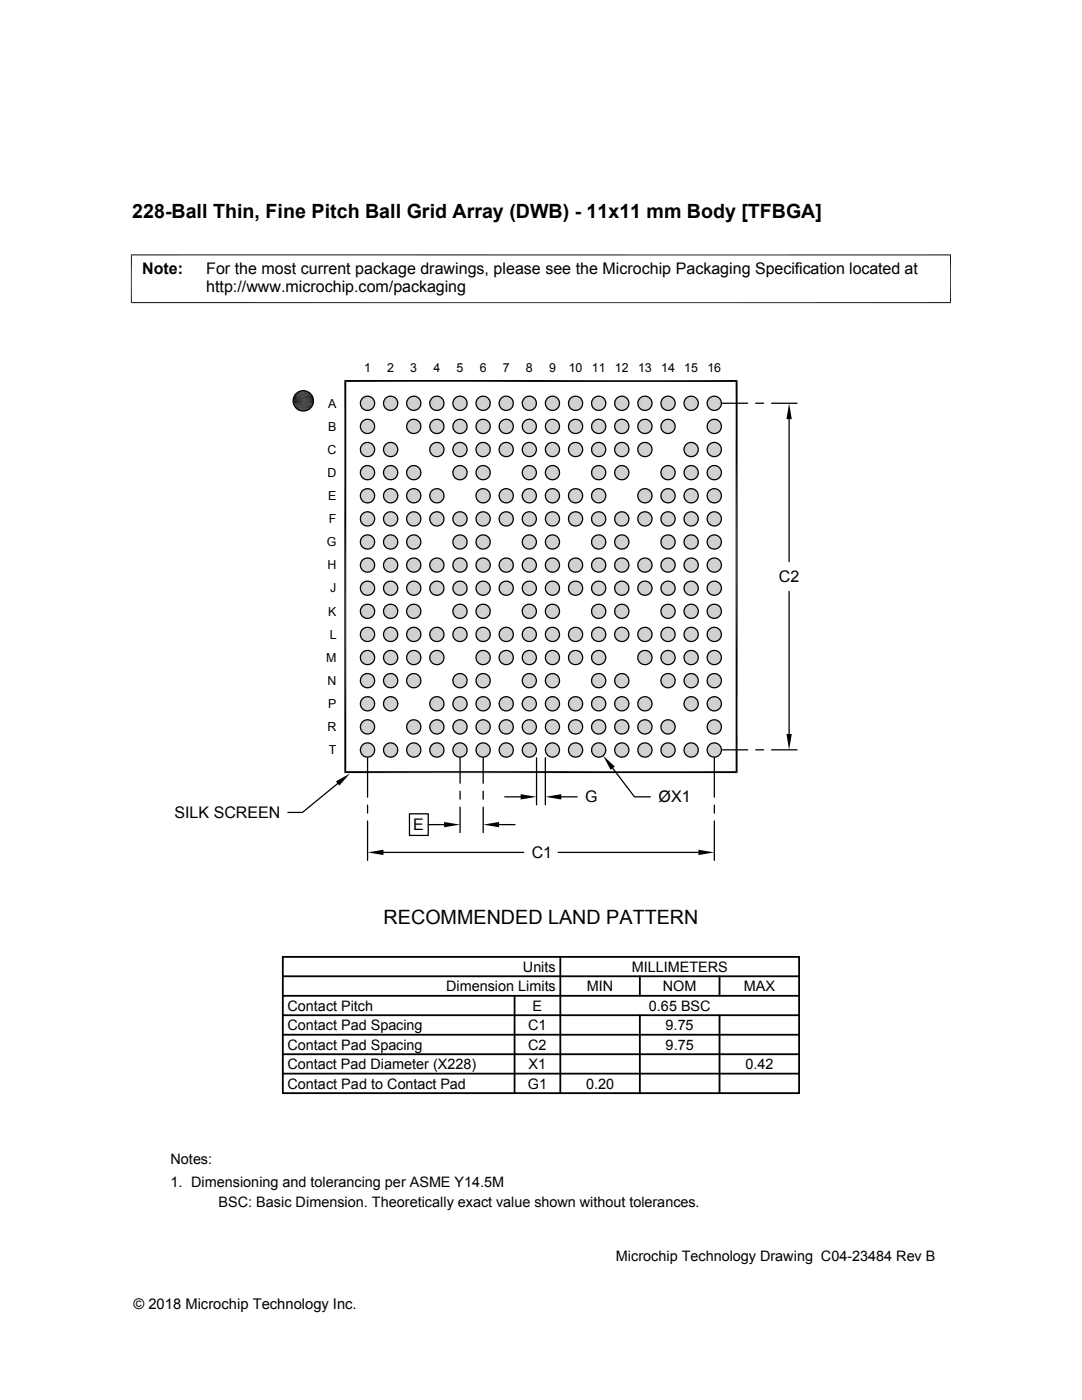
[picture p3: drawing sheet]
<svg xmlns="http://www.w3.org/2000/svg" width="216mm" height="279mm" viewBox="0 0 216 279" stroke-linecap="round" stroke-linejoin="round" font-family="sans-serif">
<defs><g id="words">
<g font-size="3.9">
<text x="26.4" y="43.5">228-Ball Thin, Fine Pitch Ball Grid Array (DWB) - 11x11 mm Body [TFBGA]</text>
<text x="76.5" y="184.4">RECOMMENDED LAND PATTERN</text>
</g>
<g font-size="3.2">
<text x="28.4" y="54.6">Note:</text>
<text x="41.1" y="58.3">http://www.microchip.com/packaging</text>
<text x="41.1" y="54.6">For the most current package drawings, please see the Microchip Packaging Specification located at</text>
<text x="155.4" y="116.2">C2</text>
<text x="116.8" y="160.1">G</text>
<text x="131.4" y="160.1">ØX1</text>
<text x="34.8" y="163.3">SILK SCREEN</text>
<text x="82.5" y="165.7">E</text>
<text x="106.1" y="171.3">C1</text>
</g>
<g font-size="2.9">
<text x="89" y="197.8">Dimension Limits</text>
<text x="104.3" y="193.9">Units</text>
<text x="117.1" y="197.8">MIN</text>
<text x="126" y="193.9">MILLIMETERS</text>
<text x="132.3" y="197.8">NOM</text>
<text x="148.4" y="197.8">MAX</text>
<text x="57.3" y="201.7">Contact Pitch</text>
<text x="106.3" y="201.7">E</text>
<text x="129.5" y="201.7">0.65 BSC</text>
<text x="57.3" y="209.5">Contact Pad Spacing</text>
<text x="57.3" y="205.6">Contact Pad Spacing</text>
<text x="105.4" y="209.5">C2</text>
<text x="105.4" y="205.6">C1</text>
<text x="132.8" y="205.6">9.75</text>
<text x="132.8" y="209.5">9.75</text>
<text x="57.3" y="213.4">Contact Pad Diameter (X228)</text>
<text x="105.5" y="213.4">X1</text>
<text x="148.7" y="213.4">0.42</text>
<text x="57.3" y="217.3">Contact Pad to Contact Pad</text>
<text x="105.3" y="217.3">G1</text>
<text x="116.9" y="217.3">0.20</text>
<text x="34" y="232.3">Notes:</text>
<text x="34" y="236.9">1. Dimensioning and tolerancing per ASME Y14.5M</text>
<text x="43.6" y="241">BSC: Basic Dimension. Theoretically exact value shown without tolerances.</text>
<text x="122.9" y="251.7">Microchip Technology Drawing C04-23484 Rev B</text>
<text x="26.6" y="261.3">© 2018 Microchip Technology Inc.</text>
</g>
<g font-size="2.5">
<text x="72.6" y="74.3">1</text>
<text x="77.3" y="74.3">2</text>
<text x="81.9" y="74.3">3</text>
<text x="86.5" y="74.3">4</text>
<text x="91.1" y="74.3">5</text>
<text x="95.7" y="74.3">6</text>
<text x="100.3" y="74.3">7</text>
<text x="104.9" y="74.3">8</text>
<text x="109.6" y="74.3">9</text>
<text x="113.5" y="74.3">10</text>
<text x="118.1" y="74.3">11</text>
<text x="122.7" y="74.3">12</text>
<text x="127.3" y="74.3">13</text>
<text x="131.9" y="74.3">14</text>
<text x="136.5" y="74.3">15</text>
<text x="141.2" y="74.3">16</text>
<text x="65.5" y="81.4">A</text>
<text x="65.5" y="86">B</text>
<text x="65.4" y="90.6">C</text>
<text x="65.4" y="95.2">D</text>
<text x="65.5" y="99.8">E</text>
<text x="65.6" y="104.4">F</text>
<text x="65.2" y="109">G</text>
<text x="65.4" y="113.6">H</text>
<text x="65.9" y="118.2">J</text>
<text x="65.5" y="122.9">K</text>
<text x="65.8" y="127.5">L</text>
<text x="65.1" y="132.1">M</text>
<text x="65.4" y="136.7">N</text>
<text x="65.5" y="141.3">P</text>
<text x="65.4" y="145.9">R</text>
<text x="65.6" y="150.5">T</text>
</g>
</g></defs>
<g fill="#c0c0c0">
<path d="M73.1 79.1h.4z"/>
<path d="M77.7 79.1h.4z"/>
<path d="M82.4 79.1h.3z"/>
<path d="M87 79.1h.3z"/>
<path d="M91.6 79.1h.3z"/>
<path d="M96.2 79.1h.4z"/>
<path d="M100.8 79.1h.4z"/>
<path d="M105.4 79.1h.4z"/>
<path d="M110 79.1h.4z"/>
<path d="M114.6 79.1h.4z"/>
<path d="M119.3 79.1h.3z"/>
<path d="M123.9 79.1h.3z"/>
<path d="M128.5 79.1h.3z"/>
<path d="M133.1 79.1h.4z"/>
<path d="M137.7 79.1h.4z"/>
<path d="M142.3 79.1h.4z"/>
<path d="M142.2 79.1h.7z"/>
<path d="M142.3 79.1h.6z"/>
<path d="M137.6 79.1h.6z"/>
<path d="M137.7 79.1h.5z"/>
<path d="M133 79.1h.6z"/>
<path d="M133.1 79.1h.5z"/>
<path d="M128.4 79.1h.6z"/>
<path d="M128.5 79.1h.5z"/>
<path d="M123.8 79.1h.6z"/>
<path d="M123.9 79.1h.5z"/>
<path d="M119.1 79.1h.7z"/>
<path d="M119.3 79.1h.5z"/>
<path d="M114.5 79.1h.7z"/>
<path d="M114.6 79.1h.6z"/>
<path d="M109.9 79.1h.7z"/>
<path d="M110 79.1h.6z"/>
<path d="M105.3 79.1h.7z"/>
<path d="M105.4 79.1h.6z"/>
<path d="M100.7 79.1h.6z"/>
<path d="M100.8 79.1h.5z"/>
<path d="M96.1 79.1h.6z"/>
<path d="M96.2 79.1h.5z"/>
<path d="M91.5 79.1h.6z"/>
<path d="M91.6 79.1h.5z"/>
<path d="M86.9 79.1h.6z"/>
<path d="M87 79.1h.5z"/>
<path d="M82.3 79.1h.6z"/>
<path d="M82.4 79.1h.5z"/>
<path d="M77.6 79.1h.7z"/>
<path d="M77.7 79.1h.6z"/>
<path d="M73 79.1h.7z"/>
<path d="M73.1 79.1h.6z"/>
<path d="M142.1 79.1h.9z"/>
<path d="M142.2 79.1h.8z"/>
<path d="M137.5 79.1h.9z"/>
<path d="M137.6 79.1h.8z"/>
<path d="M132.8 79.1h1z"/>
<path d="M133 79.1h.8z"/>
<path d="M128.2 79.1h.9z"/>
<path d="M128.4 79.1h.7z"/>
<path d="M123.6 79.1h.9z"/>
<path d="M123.8 79.1h.7z"/>
<path d="M119 79.1h.9z"/>
<path d="M119.1 79.1h.8z"/>
<path d="M114.4 79.1h.9z"/>
<path d="M114.5 79.1h.8z"/>
<path d="M109.8 79.1h.9z"/>
<path d="M109.9 79.1h.8z"/>
<path d="M105.2 79.1h.9z"/>
<path d="M105.3 79.1h.8z"/>
<path d="M100.5 79.1h1z"/>
<path d="M100.7 79.1h.8z"/>
<path d="M95.9 79.1h.9z"/>
<path d="M96.1 79.1h.7z"/>
<path d="M91.3 79.1h.9z"/>
<path d="M91.5 79.1h.7z"/>
<path d="M86.7 79.1h.9z"/>
<path d="M86.9 79.1h.7z"/>
<path d="M82.1 79.1h.9z"/>
<path d="M82.3 79.1h.7z"/>
<path d="M77.5 79.1h.9z"/>
<path d="M77.6 79.1h.8z"/>
<path d="M72.9 79.1h.9z"/>
<path d="M73 79.1h.8z"/>
<path d="M141.9 79.2h1.2z"/>
<path d="M142.1 79.1l1 .1z"/>
<path d="M137.3 79.2h1.2z"/>
<path d="M137.5 79.1l1 .1z"/>
<path d="M132.7 79.2h1.2z"/>
<path d="M132.8 79.1l1.1 .1z"/>
<path d="M128.1 79.2h1.2z"/>
<path d="M128.2 79.1l1.1 .1z"/>
<path d="M123.5 79.2h1.2z"/>
<path d="M123.6 79.1l1.1 .1z"/>
<path d="M118.9 79.2h1.2z"/>
<path d="M119 79.1l1.1 .1z"/>
<path d="M114.3 79.2h1.1z"/>
<path d="M114.4 79.1l1 .1z"/>
<path d="M109.7 79.2h1.1z"/>
<path d="M109.8 79.1l1 .1z"/>
<path d="M105.1 79.2h1.1z"/>
<path d="M105.2 79.1l1 .1z"/>
<path d="M100.4 79.2h1.2z"/>
<path d="M100.5 79.1l1.1 .1z"/>
<path d="M95.8 79.2h1.2z"/>
<path d="M95.9 79.1l1.1 .1z"/>
<path d="M91.2 79.2h1.2z"/>
<path d="M91.3 79.1l1.1 .1z"/>
<path d="M86.6 79.2h1.2z"/>
<path d="M86.7 79.1l1.1 .1z"/>
<path d="M82 79.2h1.1z"/>
<path d="M82.1 79.1l1 .1z"/>
<path d="M77.4 79.2h1.1z"/>
<path d="M77.5 79.1l1 .1z"/>
<path d="M72.7 79.2h1.2z"/>
<path d="M72.9 79.1l1 .1z"/>
<path d="M141.8 79.2h1.4z"/>
<path d="M141.9 79.2h1.3z"/>
<path d="M137.2 79.2h1.4z"/>
<path d="M137.3 79.2h1.3z"/>
<path d="M132.6 79.2h1.4z"/>
<path d="M132.7 79.2h1.3z"/>
<path d="M128 79.2h1.4z"/>
<path d="M128.1 79.2h1.3z"/>
<path d="M123.4 79.2h1.4z"/>
<path d="M123.5 79.2h1.3z"/>
<path d="M118.7 79.2h1.5z"/>
<path d="M118.9 79.2h1.3z"/>
<path d="M114.1 79.2h1.4z"/>
<path d="M114.3 79.2h1.2z"/>
<path d="M109.5 79.2h1.4z"/>
<path d="M109.7 79.2h1.2z"/>
<path d="M104.9 79.2h1.4z"/>
<path d="M105.1 79.2h1.2z"/>
<path d="M100.3 79.2h1.4z"/>
<path d="M100.4 79.2h1.3z"/>
<path d="M95.7 79.2h1.4z"/>
<path d="M95.8 79.2h1.3z"/>
<path d="M91.1 79.2h1.4z"/>
<path d="M91.2 79.2h1.3z"/>
<path d="M86.5 79.2h1.4z"/>
<path d="M86.6 79.2h1.3z"/>
<path d="M81.9 79.2h1.3z"/>
<path d="M82 79.2h1.2z"/>
<path d="M77.2 79.2h1.4z"/>
<path d="M77.4 79.2h1.2z"/>
<path d="M72.6 79.2h1.4z"/>
<path d="M72.7 79.2h1.3z"/>
<path d="M141.7 79.3h1.6z"/>
<path d="M141.8 79.2l1.5 .1z"/>
<path d="M137.1 79.3h1.6z"/>
<path d="M137.2 79.2l1.5 .1z"/>
<path d="M132.5 79.3h1.6z"/>
<path d="M132.6 79.2l1.5 .1z"/>
<path d="M127.9 79.3h1.6z"/>
<path d="M128 79.2l1.5 .1z"/>
<path d="M123.3 79.3h1.6z"/>
<path d="M123.4 79.2l1.5 .1z"/>
<path d="M118.6 79.3h1.7z"/>
<path d="M118.7 79.2l1.6 .1z"/>
<path d="M114.1 79.2l1.6 .1h-1.7z"/>
<path d="M114.1 79.2l1.6 .1z"/>
<path d="M109.5 79.2l1.6 .1h-1.7z"/>
<path d="M109.5 79.2l1.6 .1z"/>
<path d="M104.8 79.3h1.6z"/>
<path d="M104.9 79.2l1.5 .1z"/>
<path d="M100.2 79.3h1.6z"/>
<path d="M100.3 79.2l1.5 .1z"/>
<path d="M95.6 79.3h1.6z"/>
<path d="M95.7 79.2l1.5 .1z"/>
<path d="M91 79.3h1.6z"/>
<path d="M91.1 79.2l1.5 .1z"/>
<path d="M86.4 79.3h1.6z"/>
<path d="M86.5 79.2l1.5 .1z"/>
<path d="M81.7 79.3h1.7z"/>
<path d="M81.9 79.2l1.5 .1z"/>
<path d="M77.1 79.3h1.7z"/>
<path d="M77.2 79.2l1.6 .1z"/>
<path d="M72.5 79.3h1.6z"/>
<path d="M72.6 79.2l1.5 .1z"/>
<path d="M141.6 79.4h1.8z"/>
<path d="M141.7 79.3l1.7 .1z"/>
<path d="M137 79.4h1.8z"/>
<path d="M137.1 79.3l1.7 .1z"/>
<path d="M132.4 79.4h1.8z"/>
<path d="M132.5 79.3l1.7 .1z"/>
<path d="M127.8 79.4h1.8z"/>
<path d="M127.9 79.3l1.7 .1z"/>
<path d="M123.1 79.4h1.9z"/>
<path d="M123.3 79.3l1.7 .1z"/>
<path d="M118.5 79.4h1.9z"/>
<path d="M118.6 79.3l1.8 .1z"/>
<path d="M113.9 79.4h1.9z"/>
<path d="M114 79.3l1.8 .1z"/>
<path d="M109.3 79.4h1.8z"/>
<path d="M109.4 79.3l1.7 .1z"/>
<path d="M104.7 79.4h1.8z"/>
<path d="M104.8 79.3l1.7 .1z"/>
<path d="M100.1 79.4h1.8z"/>
<path d="M100.2 79.3l1.7 .1z"/>
<path d="M95.5 79.4h1.8z"/>
<path d="M95.6 79.3l1.7 .1z"/>
<path d="M90.8 79.4h1.9z"/>
<path d="M91 79.3l1.7 .1z"/>
<path d="M86.2 79.4h1.9z"/>
<path d="M86.4 79.3l1.7 .1z"/>
<path d="M81.6 79.4h1.9z"/>
<path d="M81.7 79.3l1.8 .1z"/>
<path d="M77 79.4h1.9z"/>
<path d="M77.1 79.3l1.8 .1z"/>
<path d="M72.4 79.4h1.9z"/>
<path d="M72.5 79.3l1.8 .1z"/>
</g>
<path d="M141.5 79.5h2.1" fill="none" stroke="#c0c0c0" stroke-width=".2"/>
<path d="M141.6 79.4l2 .1z" fill="#c0c0c0"/>
<path d="M136.9 79.5h2" fill="none" stroke="#c0c0c0" stroke-width=".2"/>
<path d="M137 79.4l1.9 .1z" fill="#c0c0c0"/>
<path d="M132.3 79.5h2" fill="none" stroke="#c0c0c0" stroke-width=".2"/>
<path d="M132.4 79.4l1.9 .1z" fill="#c0c0c0"/>
<path d="M127.7 79.5h2" fill="none" stroke="#c0c0c0" stroke-width=".2"/>
<path d="M127.8 79.4l1.9 .1z" fill="#c0c0c0"/>
<path d="M123.1 79.5h2" fill="none" stroke="#c0c0c0" stroke-width=".2"/>
<path d="M123.1 79.4l2 .1z" fill="#c0c0c0"/>
<path d="M118.4 79.5h2.1" fill="none" stroke="#c0c0c0" stroke-width=".2"/>
<path d="M118.5 79.4l2 .1z" fill="#c0c0c0"/>
<path d="M113.8 79.5h2.1" fill="none" stroke="#c0c0c0" stroke-width=".2"/>
<path d="M113.9 79.4l2 .1z" fill="#c0c0c0"/>
<path d="M109.2 79.5h2.1" fill="none" stroke="#c0c0c0" stroke-width=".2"/>
<path d="M109.3 79.4l2 .1z" fill="#c0c0c0"/>
<path d="M104.6 79.5h2.1" fill="none" stroke="#c0c0c0" stroke-width=".2"/>
<path d="M104.7 79.4l2 .1z" fill="#c0c0c0"/>
<path d="M100 79.5h2" fill="none" stroke="#c0c0c0" stroke-width=".2"/>
<path d="M100.1 79.4l1.9 .1z" fill="#c0c0c0"/>
<path d="M95.4 79.5h2" fill="none" stroke="#c0c0c0" stroke-width=".2"/>
<path d="M95.5 79.4l1.9 .1z" fill="#c0c0c0"/>
<path d="M90.8 79.5h2" fill="none" stroke="#c0c0c0" stroke-width=".2"/>
<path d="M90.8 79.4l2 .1z" fill="#c0c0c0"/>
<path d="M86.1 79.5h2.1" fill="none" stroke="#c0c0c0" stroke-width=".2"/>
<path d="M86.2 79.4l2 .1z" fill="#c0c0c0"/>
<path d="M81.5 79.5h2.1" fill="none" stroke="#c0c0c0" stroke-width=".2"/>
<path d="M81.6 79.4l2 .1z" fill="#c0c0c0"/>
<path d="M76.9 79.5h2.1" fill="none" stroke="#c0c0c0" stroke-width=".2"/>
<path d="M77 79.4l2 .1z" fill="#c0c0c0"/>
<path d="M72.3 79.5h2.1" fill="none" stroke="#c0c0c0" stroke-width=".2"/>
<path d="M72.4 79.4l2 .1z" fill="#c0c0c0"/>
<g fill="none" stroke="#c0c0c0" stroke-width=".2">
<path d="M72 79.9h2.7M72.1 79.8h2.5M72.1 79.7h2.4M72.2 79.6h2.2M76.6 79.9h2.7M76.7 79.8h2.5M76.8 79.7h2.3M76.8 79.6h2.3M81.2 79.9h2.7M81.3 79.8h2.5M81.4 79.7h2.4M81.4 79.6h2.3"/>
<path d="M85.9 79.9h2.6M85.9 79.8h2.5M86 79.7h2.4M86.1 79.6h2.2M90.5 79.9h2.6M90.5 79.8h2.5M90.6 79.7h2.4M90.7 79.6h2.2M95.1 79.9h2.6M95.1 79.8h2.5M95.2 79.7h2.4M95.3 79.6h2.2"/>
<path d="M99.7 79.9h2.6M99.8 79.8h2.5M99.8 79.7h2.4M99.9 79.6h2.2M104.3 79.9h2.6M104.4 79.8h2.5M104.4 79.7h2.4M104.5 79.6h2.2M108.9 79.9h2.6M109 79.8h2.5M109.1 79.7h2.3M109.1 79.6h2.2"/>
<path d="M113.5 79.9h2.7M113.6 79.8h2.5M113.7 79.7h2.3M113.7 79.6h2.3M118.2 79.9h2.6M118.2 79.8h2.5M118.3 79.7h2.3M118.3 79.6h2.3M122.8 79.9h2.6M122.8 79.8h2.5M122.9 79.7h2.4M123 79.6h2.2"/>
<path d="M127.4 79.9h2.6M127.4 79.8h2.5M127.5 79.7h2.4M127.6 79.6h2.2M132 79.9h2.6M132 79.8h2.6M132.1 79.7h2.4M132.2 79.6h2.2M136.6 79.9h2.6M136.7 79.8h2.5M136.7 79.7h2.4M136.8 79.6h2.2"/>
<path d="M141.2 79.9h2.6M141.3 79.8h2.5M141.3 79.7h2.4M141.4 79.6h2.2M71.9 80.3h2.8M71.9 80.4h2.9M71.9 80.6h2.9M71.9 80.7h2.8M71.9 80.2h2.8M71.9 80.8h2.8M72 80h2.7M72 80.9h2.7"/>
<path d="M72 81.1h2.7M72.1 81.2h2.5M72.1 81.3h2.4M72.2 81.4h2.2M76.5 80.3h2.9M76.5 80.4h2.9M76.5 80.6h2.9M76.5 80.7h2.9M76.6 80.2h2.7M76.6 80.8h2.7M76.6 80h2.7M76.6 80.9h2.7"/>
<path d="M76.6 81.1h2.7M76.7 81.2h2.5M76.8 81.3h2.3M76.8 81.4h2.3M81.2 80.4h2.8M81.2 80.6h2.8M81.2 80.7h2.8M81.2 80.3h2.8M81.2 80.2h2.7M81.2 80.8h2.7M81.2 80h2.7M81.2 80.9h2.7"/>
<path d="M81.2 81.1h2.7M81.3 81.2h2.5M81.4 81.3h2.4M81.4 81.4h2.3M85.8 80.3h2.8M85.8 80.4h2.8M85.8 80.6h2.8M85.8 80.7h2.8M85.8 80.8h2.8M85.8 80.2h2.8M85.8 80h2.7M85.8 80.9h2.7"/>
<path d="M85.9 81.1h2.6M85.9 81.2h2.5M86 81.3h2.4M86.1 81.4h2.2M90.4 80.3h2.8M90.4 80.4h2.8M90.4 80.6h2.8M90.4 80.7h2.8M90.4 80.2h2.8M90.4 80.8h2.8M90.4 80h2.7M90.4 80.9h2.7"/>
<path d="M90.5 81.1h2.6M90.5 81.2h2.5M90.6 81.3h2.4M90.7 81.4h2.2M95 80.3h2.8M95 80.4h2.8M95 80.6h2.8M95 80.7h2.8M95 80.2h2.8M95 80.8h2.8M95 80h2.7M95 80.9h2.7"/>
<path d="M95.1 81.1h2.6M95.1 81.2h2.5M95.2 81.3h2.4M95.3 81.4h2.2M99.6 80.4h2.8M99.6 80.6h2.8M99.6 80.7h2.8M99.6 80.3h2.8M99.6 80.2h2.8M99.6 80.8h2.8M99.7 80h2.7M99.7 80.9h2.7"/>
<path d="M99.7 81.1h2.6M99.8 81.2h2.5M99.8 81.3h2.4M99.9 81.4h2.2M104.2 80.3h2.8M104.2 80.4h2.8M104.2 80.6h2.8M104.2 80.7h2.8M104.2 80.2h2.8M104.2 80.8h2.8M104.3 80h2.7M104.3 80.9h2.7"/>
<path d="M104.3 81.1h2.6M104.4 81.2h2.5M104.4 81.3h2.4M104.5 81.4h2.2M108.8 80.3h2.8M108.8 80.4h2.9M108.8 80.6h2.9M108.8 80.7h2.8M108.8 80.8h2.8M108.8 80.2h2.8M108.9 80h2.7M108.9 80.9h2.7"/>
<path d="M108.9 81.1h2.6M109 81.2h2.5M109.1 81.3h2.3M109.1 81.4h2.2M113.4 80.3h2.8M113.4 80.4h2.9M113.4 80.6h2.9M113.4 80.7h2.8M113.5 80.2h2.7M113.5 80.8h2.7M113.5 80h2.7M113.5 80.9h2.7"/>
<path d="M113.5 81.1h2.7M113.6 81.2h2.5M113.7 81.3h2.3M113.7 81.4h2.3M118 80.3h2.9M118 80.4h2.9M118 80.6h2.9M118 80.7h2.9M118.1 80.2h2.8M118.1 80.8h2.8M118.1 80.9h2.7M118.1 80h2.7"/>
<path d="M118.2 81.1h2.6M118.2 81.2h2.5M118.3 81.3h2.3M118.3 81.4h2.3M122.7 80.3h2.8M122.7 80.4h2.8M122.7 80.6h2.8M122.7 80.7h2.8M122.7 80.2h2.8M122.7 80.8h2.8M122.7 80h2.7M122.7 80.9h2.7"/>
<path d="M122.8 81.1h2.6M122.8 81.2h2.5M122.9 81.3h2.4M123 81.4h2.2M127.3 80.3h2.8M127.3 80.4h2.8M127.3 80.6h2.8M127.3 80.7h2.8M127.3 80.2h2.8M127.3 80.8h2.8M127.3 80h2.7M127.3 80.9h2.7"/>
<path d="M127.4 81.1h2.6M127.4 81.2h2.5M127.5 81.3h2.4M127.6 81.4h2.2M131.9 80.4h2.8M131.9 80.6h2.8M131.9 80.7h2.8M131.9 80.3h2.8M131.9 80.2h2.8M131.9 80.8h2.8M131.9 80h2.8M131.9 80.9h2.8"/>
<path d="M132 81.1h2.6M132 81.2h2.6M132.1 81.3h2.4M132.2 81.4h2.2M136.5 80.3h2.8M136.5 80.4h2.8M136.5 80.6h2.8M136.5 80.7h2.8M136.5 80.2h2.8M136.5 80.8h2.8M136.5 80h2.8M136.5 80.9h2.8"/>
<path d="M136.6 81.1h2.6M136.7 81.2h2.5M136.7 81.3h2.4M136.8 81.4h2.2M141.1 80.3h2.8M141.1 80.4h2.9M141.1 80.6h2.9M141.1 80.7h2.8M141.1 80.8h2.8M141.1 80.2h2.8M141.2 80h2.7M141.2 80.9h2.7"/>
<path d="M141.2 81.1h2.6M141.3 81.2h2.5M141.3 81.3h2.4M141.4 81.4h2.2"/>
</g>
<path d="M141.5 81.5l1.9 .1z" fill="#c0c0c0"/>
<path d="M141.5 81.5h2.1" fill="none" stroke="#c0c0c0" stroke-width=".2"/>
<path d="M136.9 81.5l1.9 .1z" fill="#c0c0c0"/>
<path d="M136.9 81.5h2" fill="none" stroke="#c0c0c0" stroke-width=".2"/>
<path d="M132.3 81.5l1.9 .1z" fill="#c0c0c0"/>
<path d="M132.3 81.5h2" fill="none" stroke="#c0c0c0" stroke-width=".2"/>
<path d="M127.7 81.5l1.9 .1z" fill="#c0c0c0"/>
<path d="M127.7 81.5h2" fill="none" stroke="#c0c0c0" stroke-width=".2"/>
<path d="M123.1 81.5l1.9 .1z" fill="#c0c0c0"/>
<path d="M123.1 81.5h2" fill="none" stroke="#c0c0c0" stroke-width=".2"/>
<path d="M118.4 81.5l2 .1z" fill="#c0c0c0"/>
<path d="M118.4 81.5h2.1" fill="none" stroke="#c0c0c0" stroke-width=".2"/>
<path d="M113.8 81.5l2 .1z" fill="#c0c0c0"/>
<path d="M113.8 81.5h2.1" fill="none" stroke="#c0c0c0" stroke-width=".2"/>
<path d="M109.2 81.5l1.9 .1z" fill="#c0c0c0"/>
<path d="M109.2 81.5h2.1" fill="none" stroke="#c0c0c0" stroke-width=".2"/>
<path d="M104.6 81.5l1.9 .1z" fill="#c0c0c0"/>
<path d="M104.6 81.5h2.1" fill="none" stroke="#c0c0c0" stroke-width=".2"/>
<path d="M100 81.5l1.9 .1z" fill="#c0c0c0"/>
<path d="M100 81.5h2" fill="none" stroke="#c0c0c0" stroke-width=".2"/>
<path d="M95.4 81.5l1.9 .1z" fill="#c0c0c0"/>
<path d="M95.4 81.5h2" fill="none" stroke="#c0c0c0" stroke-width=".2"/>
<path d="M90.8 81.5l1.9 .1z" fill="#c0c0c0"/>
<path d="M90.8 81.5h2" fill="none" stroke="#c0c0c0" stroke-width=".2"/>
<path d="M86.1 81.5l2 .1z" fill="#c0c0c0"/>
<path d="M86.1 81.5h2.1" fill="none" stroke="#c0c0c0" stroke-width=".2"/>
<path d="M81.5 81.5l2 .1z" fill="#c0c0c0"/>
<path d="M81.5 81.5h2.1" fill="none" stroke="#c0c0c0" stroke-width=".2"/>
<path d="M76.9 81.5l2 .1z" fill="#c0c0c0"/>
<path d="M76.9 81.5h2.1" fill="none" stroke="#c0c0c0" stroke-width=".2"/>
<path d="M72.3 81.5l2 .1z" fill="#c0c0c0"/>
<path d="M72.3 81.5h2.1" fill="none" stroke="#c0c0c0" stroke-width=".2"/>
<g fill="#c0c0c0">
<path d="M141.6 81.6h1.7z"/>
<path d="M141.6 81.6h1.8z"/>
<path d="M137 81.6h1.7z"/>
<path d="M137 81.6h1.8z"/>
<path d="M132.4 81.6h1.7z"/>
<path d="M132.4 81.6h1.8z"/>
<path d="M127.8 81.6h1.7z"/>
<path d="M127.8 81.6h1.8z"/>
<path d="M123.1 81.6h1.8z"/>
<path d="M123.1 81.6h1.9z"/>
<path d="M118.5 81.6h1.8z"/>
<path d="M118.5 81.6h1.9z"/>
<path d="M113.9 81.6h1.8z"/>
<path d="M113.9 81.6h1.9z"/>
<path d="M109.3 81.6h1.8z"/>
<path d="M104.7 81.6h1.7z"/>
<path d="M104.7 81.6h1.8z"/>
<path d="M100.1 81.6h1.7z"/>
<path d="M100.1 81.6h1.8z"/>
<path d="M95.5 81.6h1.7z"/>
<path d="M95.5 81.6h1.8z"/>
<path d="M90.8 81.6h1.8z"/>
<path d="M90.8 81.6h1.9z"/>
<path d="M86.2 81.6h1.8z"/>
<path d="M86.2 81.6h1.9z"/>
<path d="M81.6 81.6h1.8z"/>
<path d="M81.6 81.6h1.9z"/>
<path d="M77 81.6h1.8z"/>
<path d="M77 81.6h1.9z"/>
<path d="M72.4 81.6h1.7z"/>
<path d="M72.4 81.6h1.9z"/>
<path d="M141.7 81.6l1.5 .1z"/>
<path d="M141.7 81.6h1.6z"/>
<path d="M137.1 81.6l1.5 .1z"/>
<path d="M137.1 81.6h1.6z"/>
<path d="M132.5 81.6l1.5 .1z"/>
<path d="M132.5 81.6h1.6z"/>
<path d="M127.9 81.6l1.5 .1z"/>
<path d="M127.9 81.6h1.6z"/>
<path d="M123.3 81.6l1.5 .1z"/>
<path d="M123.3 81.6h1.6z"/>
<path d="M118.6 81.6l1.6 .1z"/>
<path d="M118.6 81.6h1.7z"/>
<path d="M114 81.6l1.5 .1z"/>
<path d="M114 81.6h1.7z"/>
<path d="M109.4 81.6l1.5 .1z"/>
<path d="M109.4 81.6h1.7z"/>
<path d="M104.8 81.6l1.5 .1z"/>
<path d="M104.8 81.6h1.6z"/>
<path d="M100.2 81.6l1.5 .1z"/>
<path d="M100.2 81.6h1.6z"/>
<path d="M95.6 81.6l1.5 .1z"/>
<path d="M95.6 81.6h1.6z"/>
<path d="M91 81.6l1.5 .1z"/>
<path d="M91 81.6h1.6z"/>
<path d="M86.4 81.6l1.5 .1z"/>
<path d="M86.4 81.6h1.6z"/>
<path d="M81.7 81.6l1.5 .1z"/>
<path d="M81.7 81.6h1.7z"/>
<path d="M77.1 81.6l1.5 .1z"/>
<path d="M77.1 81.6h1.7z"/>
<path d="M72.5 81.6l1.5 .1z"/>
<path d="M72.5 81.6h1.6z"/>
<path d="M141.8 81.7l1.3 .1z"/>
<path d="M141.8 81.7h1.4z"/>
<path d="M137.2 81.7l1.3 .1z"/>
<path d="M137.2 81.7h1.4z"/>
<path d="M132.6 81.7l1.3 .1z"/>
<path d="M132.6 81.7h1.4z"/>
<path d="M128 81.7l1.3 .1z"/>
<path d="M128 81.7h1.4z"/>
<path d="M123.4 81.7l1.3 .1z"/>
<path d="M123.4 81.7h1.4z"/>
<path d="M118.7 81.7l1.4 .1z"/>
<path d="M118.7 81.7h1.5z"/>
<path d="M114.1 81.7l1.3 .1z"/>
<path d="M114.1 81.7h1.4z"/>
<path d="M109.5 81.7l1.3 .1z"/>
<path d="M109.5 81.7h1.4z"/>
<path d="M104.9 81.7l1.3 .1z"/>
<path d="M104.9 81.7h1.4z"/>
<path d="M100.3 81.7l1.3 .1z"/>
<path d="M100.3 81.7h1.4z"/>
<path d="M95.7 81.7l1.3 .1z"/>
<path d="M95.7 81.7h1.4z"/>
<path d="M91.1 81.7l1.3 .1z"/>
<path d="M91.1 81.7h1.4z"/>
<path d="M86.5 81.7l1.3 .1z"/>
<path d="M86.5 81.7h1.4z"/>
<path d="M81.9 81.7l1.2 .1z"/>
<path d="M81.9 81.7h1.3z"/>
<path d="M77.2 81.7l1.3 .1z"/>
<path d="M77.2 81.7h1.4z"/>
<path d="M72.6 81.7l1.3 .1z"/>
<path d="M72.6 81.7h1.4z"/>
<path d="M141.9 81.8h1.1z"/>
<path d="M141.9 81.8h1.2z"/>
<path d="M137.3 81.8h1.1z"/>
<path d="M137.3 81.8h1.2z"/>
<path d="M132.7 81.8h1.1z"/>
<path d="M132.7 81.8h1.2z"/>
<path d="M128.1 81.8h1z"/>
<path d="M128.1 81.8h1.2z"/>
<path d="M123.5 81.8h1z"/>
<path d="M123.5 81.8h1.2z"/>
<path d="M118.9 81.8h1z"/>
<path d="M118.9 81.8h1.2z"/>
<path d="M114.3 81.8h1z"/>
<path d="M114.3 81.8h1.1z"/>
<path d="M109.7 81.8h1z"/>
<path d="M109.7 81.8h1.1z"/>
<path d="M105.1 81.8h1z"/>
<path d="M105.1 81.8h1.1z"/>
<path d="M100.4 81.8h1.1z"/>
<path d="M100.4 81.8h1.2z"/>
<path d="M95.8 81.8h1z"/>
<path d="M95.8 81.8h1.2z"/>
<path d="M91.2 81.8h1z"/>
<path d="M91.2 81.8h1.2z"/>
<path d="M86.6 81.8h1z"/>
<path d="M86.6 81.8h1.2z"/>
<path d="M82 81.8h1z"/>
<path d="M82 81.8h1.1z"/>
<path d="M77.4 81.8h1z"/>
<path d="M77.4 81.8h1.1z"/>
<path d="M72.7 81.8h1.1z"/>
<path d="M72.7 81.8h1.2z"/>
<path d="M142.1 81.8l.8 .1z"/>
<path d="M142.1 81.8h.9z"/>
<path d="M137.5 81.8l.7 .1z"/>
<path d="M137.5 81.8h.9z"/>
<path d="M132.8 81.8l.8 .1z"/>
<path d="M132.8 81.8h1z"/>
<path d="M128.2 81.8l.8 .1z"/>
<path d="M128.2 81.8h.9z"/>
<path d="M123.6 81.8l.8 .1z"/>
<path d="M123.6 81.8h.9z"/>
<path d="M119 81.8l.8 .1z"/>
<path d="M119 81.8h.9z"/>
<path d="M114.4 81.8l.8 .1z"/>
<path d="M114.4 81.8h.9z"/>
<path d="M109.8 81.8l.8 .1z"/>
<path d="M109.8 81.8h.9z"/>
<path d="M105.2 81.8l.8 .1z"/>
<path d="M105.2 81.8h.9z"/>
<path d="M100.5 81.8l.8 .1z"/>
<path d="M100.5 81.8h1z"/>
<path d="M95.9 81.8l.8 .1z"/>
<path d="M95.9 81.8h.9z"/>
<path d="M91.3 81.8l.8 .1z"/>
<path d="M91.3 81.8h.9z"/>
<path d="M86.7 81.8l.8 .1z"/>
<path d="M86.7 81.8h.9z"/>
<path d="M82.1 81.8l.8 .1z"/>
<path d="M82.1 81.8h.9z"/>
<path d="M77.5 81.8l.8 .1z"/>
<path d="M77.5 81.8h.9z"/>
<path d="M72.9 81.8l.8 .1z"/>
<path d="M72.9 81.8h.9z"/>
<path d="M73.1 81.9h.4z"/>
<path d="M77.7 81.9h.4z"/>
<path d="M82.4 81.9h.3z"/>
<path d="M87 81.9h.3z"/>
<path d="M91.6 81.9h.3z"/>
<path d="M96.2 81.9h.4z"/>
<path d="M100.8 81.9h.4z"/>
<path d="M105.4 81.9h.4z"/>
<path d="M110 81.9h.4z"/>
<path d="M114.6 81.9h.4z"/>
<path d="M119.3 81.9h.3z"/>
<path d="M123.9 81.9h.3z"/>
<path d="M128.5 81.9h.3z"/>
<path d="M133.1 81.9h.4z"/>
<path d="M137.7 81.9h.4z"/>
<path d="M142.3 81.9h.4z"/>
<path d="M142.2 81.9h.5z"/>
<path d="M142.2 81.9h.7z"/>
<path d="M137.6 81.9h.5z"/>
<path d="M137.6 81.9h.6z"/>
<path d="M133 81.9h.5z"/>
<path d="M133 81.9h.6z"/>
<path d="M128.4 81.9h.4z"/>
<path d="M128.4 81.9h.6z"/>
<path d="M123.8 81.9h.4z"/>
<path d="M123.8 81.9h.6z"/>
<path d="M119.1 81.9h.5z"/>
<path d="M119.1 81.9h.7z"/>
<path d="M114.5 81.9h.5z"/>
<path d="M114.5 81.9h.7z"/>
<path d="M109.9 81.9h.5z"/>
<path d="M109.9 81.9h.7z"/>
<path d="M105.3 81.9h.5z"/>
<path d="M105.3 81.9h.7z"/>
<path d="M100.7 81.9h.5z"/>
<path d="M100.7 81.9h.6z"/>
<path d="M96.1 81.9h.5z"/>
<path d="M96.1 81.9h.6z"/>
<path d="M91.5 81.9h.4z"/>
<path d="M91.5 81.9h.6z"/>
<path d="M86.9 81.9h.4z"/>
<path d="M86.9 81.9h.6z"/>
<path d="M82.3 81.9h.4z"/>
<path d="M82.3 81.9h.6z"/>
<path d="M77.6 81.9h.5z"/>
<path d="M77.6 81.9h.7z"/>
<path d="M73 81.9h.5z"/>
<path d="M73 81.9h.7z"/>
<path d="M73.1 83.7h.4z"/>
<path d="M82.4 83.7h.3z"/>
<path d="M87 83.7h.3z"/>
<path d="M91.6 83.7h.3z"/>
<path d="M96.2 83.7h.4z"/>
<path d="M100.8 83.7h.4z"/>
<path d="M105.4 83.7h.4z"/>
<path d="M110 83.7h.4z"/>
<path d="M114.6 83.7h.4z"/>
<path d="M119.3 83.7h.3z"/>
<path d="M123.9 83.7h.3z"/>
<path d="M128.5 83.7h.3z"/>
<path d="M133.1 83.7h.4z"/>
<path d="M142.3 83.7h.4z"/>
<path d="M142.2 83.7h.7z"/>
<path d="M142.3 83.7h.6z"/>
<path d="M133 83.7h.6z"/>
<path d="M133.1 83.7h.5z"/>
<path d="M128.4 83.7h.6z"/>
<path d="M128.5 83.7h.5z"/>
<path d="M123.8 83.7h.6z"/>
<path d="M123.9 83.7h.5z"/>
<path d="M119.1 83.7h.7z"/>
<path d="M119.3 83.7h.5z"/>
<path d="M114.5 83.7h.7z"/>
<path d="M114.6 83.7h.6z"/>
<path d="M109.9 83.7h.7z"/>
<path d="M110 83.7h.6z"/>
<path d="M105.3 83.7h.7z"/>
<path d="M105.4 83.7h.6z"/>
<path d="M100.7 83.7h.6z"/>
<path d="M100.8 83.7h.5z"/>
<path d="M96.1 83.7h.6z"/>
<path d="M96.2 83.7h.5z"/>
<path d="M91.5 83.7h.6z"/>
<path d="M91.6 83.7h.5z"/>
<path d="M86.9 83.7h.6z"/>
<path d="M87 83.7h.5z"/>
<path d="M82.3 83.7h.6z"/>
<path d="M82.4 83.7h.5z"/>
<path d="M73 83.7h.7z"/>
<path d="M73.1 83.7h.6z"/>
<path d="M142.1 83.8h.9z"/>
<path d="M142.2 83.7l.8 .1z"/>
<path d="M132.8 83.8h1z"/>
<path d="M133 83.7l.8 .1z"/>
<path d="M128.2 83.8h.9z"/>
<path d="M128.4 83.7l.7 .1z"/>
<path d="M123.6 83.8h.9z"/>
<path d="M123.8 83.7l.7 .1z"/>
<path d="M119 83.8h.9z"/>
<path d="M119.1 83.7l.8 .1z"/>
<path d="M114.4 83.8h.9z"/>
<path d="M114.5 83.7l.8 .1z"/>
<path d="M109.8 83.8h.9z"/>
<path d="M109.9 83.7l.8 .1z"/>
<path d="M105.2 83.8h.9z"/>
<path d="M105.3 83.7l.8 .1z"/>
<path d="M100.5 83.8h1z"/>
<path d="M100.7 83.7l.8 .1z"/>
<path d="M95.9 83.8h.9z"/>
<path d="M96.1 83.7l.7 .1z"/>
<path d="M91.3 83.8h.9z"/>
<path d="M91.5 83.7l.7 .1z"/>
<path d="M86.7 83.8h.9z"/>
<path d="M86.9 83.7l.7 .1z"/>
<path d="M82.1 83.8h.9z"/>
<path d="M82.3 83.7l.7 .1z"/>
<path d="M72.9 83.8h.9z"/>
<path d="M73 83.7l.8 .1z"/>
<path d="M141.9 83.8h1.2z"/>
<path d="M142.1 83.8h1z"/>
<path d="M132.7 83.8h1.2z"/>
<path d="M132.8 83.8h1.1z"/>
<path d="M128.1 83.8h1.2z"/>
<path d="M128.2 83.8h1.1z"/>
<path d="M123.5 83.8h1.2z"/>
<path d="M123.6 83.8h1.1z"/>
<path d="M118.9 83.8h1.2z"/>
<path d="M119 83.8h1.1z"/>
<path d="M114.3 83.8h1.1z"/>
<path d="M114.4 83.8h1z"/>
<path d="M109.7 83.8h1.1z"/>
<path d="M109.8 83.8h1z"/>
<path d="M105.1 83.8h1.1z"/>
<path d="M105.2 83.8h1z"/>
<path d="M100.4 83.8h1.2z"/>
<path d="M100.5 83.8h1.1z"/>
<path d="M95.8 83.8h1.2z"/>
<path d="M95.9 83.8h1.1z"/>
<path d="M91.2 83.8h1.2z"/>
<path d="M91.3 83.8h1.1z"/>
<path d="M86.6 83.8h1.2z"/>
<path d="M86.7 83.8h1.1z"/>
<path d="M82 83.8h1.1z"/>
<path d="M82.1 83.8h1z"/>
<path d="M72.7 83.8h1.2z"/>
<path d="M72.9 83.8h1z"/>
<path d="M141.8 83.9h1.4z"/>
<path d="M141.9 83.8l1.3 .1z"/>
<path d="M132.6 83.9h1.4z"/>
<path d="M132.7 83.8l1.3 .1z"/>
<path d="M128 83.9h1.4z"/>
<path d="M128.1 83.8l1.3 .1z"/>
<path d="M123.4 83.9h1.4z"/>
<path d="M123.5 83.8l1.3 .1z"/>
<path d="M118.7 83.9h1.5z"/>
<path d="M118.9 83.8l1.3 .1z"/>
<path d="M114.1 83.9h1.4z"/>
<path d="M114.3 83.8l1.2 .1z"/>
<path d="M109.5 83.9h1.4z"/>
<path d="M109.7 83.8l1.2 .1z"/>
<path d="M104.9 83.9h1.4z"/>
<path d="M105.1 83.8l1.2 .1z"/>
<path d="M100.3 83.9h1.4z"/>
<path d="M100.4 83.8l1.3 .1z"/>
<path d="M95.7 83.9h1.4z"/>
<path d="M95.8 83.8l1.3 .1z"/>
<path d="M91.1 83.9h1.4z"/>
<path d="M91.2 83.8l1.3 .1z"/>
<path d="M86.5 83.9h1.4z"/>
<path d="M86.6 83.8l1.3 .1z"/>
<path d="M81.9 83.9h1.3z"/>
<path d="M82 83.8l1.2 .1z"/>
<path d="M72.6 83.9h1.4z"/>
<path d="M72.7 83.8l1.3 .1z"/>
<path d="M141.7 83.9h1.6z"/>
<path d="M141.8 83.9h1.5z"/>
<path d="M132.5 83.9h1.6z"/>
<path d="M132.6 83.9h1.5z"/>
<path d="M127.9 83.9h1.6z"/>
<path d="M128 83.9h1.5z"/>
<path d="M123.3 83.9h1.6z"/>
<path d="M123.4 83.9h1.5z"/>
<path d="M118.6 83.9h1.7z"/>
<path d="M118.7 83.9h1.6z"/>
<path d="M114.1 83.9h1.6h-1.7z"/>
<path d="M114.1 83.9h1.6z"/>
<path d="M109.5 83.9h1.6h-1.7z"/>
<path d="M109.5 83.9h1.6z"/>
<path d="M104.8 83.9h1.6z"/>
<path d="M104.9 83.9h1.5z"/>
<path d="M100.2 83.9h1.6z"/>
<path d="M100.3 83.9h1.5z"/>
<path d="M95.6 83.9h1.6z"/>
<path d="M95.7 83.9h1.5z"/>
<path d="M91 83.9h1.6z"/>
<path d="M91.1 83.9h1.5z"/>
<path d="M86.4 83.9h1.6z"/>
<path d="M86.5 83.9h1.5z"/>
<path d="M81.7 83.9h1.7z"/>
<path d="M81.9 83.9h1.5z"/>
<path d="M72.5 83.9h1.6z"/>
<path d="M72.6 83.9h1.5z"/>
<path d="M141.6 84h1.8z"/>
<path d="M141.7 83.9l1.7 .1z"/>
<path d="M132.4 84h1.8z"/>
<path d="M132.5 83.9l1.7 .1z"/>
<path d="M127.8 84h1.8z"/>
<path d="M127.9 83.9l1.7 .1z"/>
<path d="M123.1 84h1.9z"/>
<path d="M123.3 83.9l1.7 .1z"/>
<path d="M118.5 84h1.9z"/>
<path d="M118.6 83.9l1.8 .1z"/>
<path d="M113.9 84h1.9z"/>
<path d="M114 83.9l1.8 .1z"/>
<path d="M109.3 84h1.8z"/>
<path d="M109.4 83.9l1.7 .1z"/>
<path d="M104.7 84h1.8z"/>
<path d="M104.8 83.9l1.7 .1z"/>
<path d="M100.1 84h1.8z"/>
<path d="M100.2 83.9l1.7 .1z"/>
<path d="M95.5 84h1.8z"/>
<path d="M95.6 83.9l1.7 .1z"/>
<path d="M90.8 84h1.9z"/>
<path d="M91 83.9l1.7 .1z"/>
<path d="M86.2 84h1.9z"/>
<path d="M86.4 83.9l1.7 .1z"/>
<path d="M81.6 84h1.9z"/>
<path d="M81.7 83.9l1.8 .1z"/>
<path d="M72.4 84h1.9z"/>
<path d="M72.5 83.9l1.8 .1z"/>
</g>
<path d="M141.5 84.1h2.1" fill="none" stroke="#c0c0c0" stroke-width=".2"/>
<path d="M141.6 84l2 .1z" fill="#c0c0c0"/>
<path d="M132.3 84.1h2" fill="none" stroke="#c0c0c0" stroke-width=".2"/>
<path d="M132.4 84l1.9 .1z" fill="#c0c0c0"/>
<path d="M127.7 84.1h2" fill="none" stroke="#c0c0c0" stroke-width=".2"/>
<path d="M127.8 84l1.9 .1z" fill="#c0c0c0"/>
<path d="M123.1 84.1h2" fill="none" stroke="#c0c0c0" stroke-width=".2"/>
<path d="M123.1 84l2 .1z" fill="#c0c0c0"/>
<path d="M118.4 84.1h2.1" fill="none" stroke="#c0c0c0" stroke-width=".2"/>
<path d="M118.5 84l2 .1z" fill="#c0c0c0"/>
<path d="M113.8 84.1h2.1" fill="none" stroke="#c0c0c0" stroke-width=".2"/>
<path d="M113.9 84l2 .1z" fill="#c0c0c0"/>
<path d="M109.2 84.1h2.1" fill="none" stroke="#c0c0c0" stroke-width=".2"/>
<path d="M109.3 84l2 .1z" fill="#c0c0c0"/>
<path d="M104.6 84.1h2.1" fill="none" stroke="#c0c0c0" stroke-width=".2"/>
<path d="M104.7 84l2 .1z" fill="#c0c0c0"/>
<path d="M100 84.1h2" fill="none" stroke="#c0c0c0" stroke-width=".2"/>
<path d="M100.1 84l1.9 .1z" fill="#c0c0c0"/>
<path d="M95.4 84.1h2" fill="none" stroke="#c0c0c0" stroke-width=".2"/>
<path d="M95.5 84l1.9 .1z" fill="#c0c0c0"/>
<path d="M90.8 84.1h2" fill="none" stroke="#c0c0c0" stroke-width=".2"/>
<path d="M90.8 84l2 .1z" fill="#c0c0c0"/>
<path d="M86.1 84.1h2.1" fill="none" stroke="#c0c0c0" stroke-width=".2"/>
<path d="M86.2 84l2 .1z" fill="#c0c0c0"/>
<path d="M81.5 84.1h2.1" fill="none" stroke="#c0c0c0" stroke-width=".2"/>
<path d="M81.6 84l2 .1z" fill="#c0c0c0"/>
<path d="M72.3 84.1h2.1" fill="none" stroke="#c0c0c0" stroke-width=".2"/>
<path d="M72.4 84l2 .1z" fill="#c0c0c0"/>
<g fill="none" stroke="#c0c0c0" stroke-width=".2">
<path d="M71.9 84.9h2.8M71.9 85h2.9M71.9 85.2h2.9M71.9 85.3h2.8M71.9 84.8h2.8M71.9 85.4h2.8M72 84.6h2.7M72 85.6h2.7M72 85.7h2.7M72 84.5h2.7M72.1 84.4h2.5M72.1 85.8h2.5"/>
<path d="M72.1 85.9h2.4M72.1 84.3h2.4M72.2 86h2.2M72.2 84.2h2.2M81.2 85h2.8M81.2 85.2h2.8M81.2 85.3h2.8M81.2 84.9h2.8M81.2 84.8h2.7M81.2 85.4h2.7M81.2 84.6h2.7M81.2 85.6h2.7"/>
<path d="M81.2 85.7h2.7M81.2 84.5h2.7M81.3 84.4h2.5M81.3 85.8h2.5M81.4 85.9h2.4M81.4 84.3h2.4M81.4 84.2h2.3M81.4 86h2.3M85.8 84.9h2.8M85.8 85h2.8M85.8 85.2h2.8M85.8 85.3h2.8"/>
<path d="M85.8 85.4h2.8M85.8 84.8h2.8M85.8 84.6h2.7M85.8 85.6h2.7M85.9 84.5h2.6M85.9 85.7h2.6M85.9 85.8h2.5M85.9 84.4h2.5M86 85.9h2.4M86 84.3h2.4M86.1 84.2h2.2M86.1 86h2.2"/>
<path d="M90.4 84.9h2.8M90.4 85h2.8M90.4 85.2h2.8M90.4 85.3h2.8M90.4 84.8h2.8M90.4 85.4h2.8M90.4 84.6h2.7M90.4 85.6h2.7M90.5 84.5h2.6M90.5 85.7h2.6M90.5 84.4h2.5M90.5 85.8h2.5"/>
<path d="M90.6 85.9h2.4M90.6 84.3h2.4M90.7 84.2h2.2M90.7 86h2.2M95 84.9h2.8M95 85h2.8M95 85.2h2.8M95 85.3h2.8M95 84.8h2.8M95 85.4h2.8M95 84.6h2.7M95 85.6h2.7"/>
<path d="M95.1 85.7h2.6M95.1 84.5h2.6M95.1 84.4h2.5M95.1 85.8h2.5M95.2 84.3h2.4M95.2 85.9h2.4M95.3 84.2h2.2M95.3 86h2.2M99.6 85h2.8M99.6 85.2h2.8M99.6 85.3h2.8M99.6 84.9h2.8"/>
<path d="M99.6 84.8h2.8M99.6 85.4h2.8M99.7 84.6h2.7M99.7 85.6h2.7M99.7 84.5h2.6M99.7 85.7h2.6M99.8 84.4h2.5M99.8 85.8h2.5M99.8 85.9h2.4M99.8 84.3h2.4M99.9 84.2h2.2M99.9 86h2.2"/>
<path d="M104.2 84.9h2.8M104.2 85h2.8M104.2 85.2h2.8M104.2 85.3h2.8M104.2 84.8h2.8M104.2 85.4h2.8M104.3 84.6h2.7M104.3 85.6h2.7M104.3 84.5h2.6M104.3 85.7h2.6M104.4 85.8h2.5M104.4 84.4h2.5"/>
<path d="M104.4 84.3h2.4M104.4 85.9h2.4M104.5 84.2h2.2M104.5 86h2.2M108.8 84.9h2.8M108.8 85h2.9M108.8 85.2h2.9M108.8 85.3h2.8M108.8 85.4h2.8M108.8 84.8h2.8M108.9 84.6h2.7M108.9 85.6h2.7"/>
<path d="M108.9 84.5h2.6M108.9 85.7h2.6M109 84.4h2.5M109 85.8h2.5M109.1 84.3h2.3M109.1 85.9h2.3M109.1 86h2.2M109.1 84.2h2.2M113.4 84.9h2.8M113.4 85h2.9M113.4 85.2h2.9M113.4 85.3h2.8"/>
<path d="M113.5 84.8h2.7M113.5 85.4h2.7M113.5 84.6h2.7M113.5 85.6h2.7M113.5 84.5h2.7M113.5 85.7h2.7M113.6 85.8h2.5M113.6 84.4h2.5M113.7 84.3h2.3M113.7 85.9h2.3M113.7 84.2h2.3M113.7 86h2.3"/>
<path d="M118 84.9h2.9M118 85h2.9M118 85.2h2.9M118 85.3h2.9M118.1 84.8h2.8M118.1 85.4h2.8M118.1 85.6h2.7M118.1 84.6h2.7M118.2 84.5h2.6M118.2 85.7h2.6M118.2 84.4h2.5M118.2 85.8h2.5"/>
<path d="M118.3 84.3h2.3M118.3 85.9h2.3M118.3 86h2.3M118.3 84.2h2.3M122.7 84.9h2.8M122.7 85h2.8M122.7 85.2h2.8M122.7 85.3h2.8M122.7 84.8h2.8M122.7 85.4h2.8M122.7 84.6h2.7M122.7 85.6h2.7"/>
<path d="M122.8 84.5h2.6M122.8 85.7h2.6M122.8 84.4h2.5M122.8 85.8h2.5M122.9 85.9h2.4M122.9 84.3h2.4M123 84.2h2.2M123 86h2.2M127.3 84.9h2.8M127.3 85h2.8M127.3 85.2h2.8M127.3 85.3h2.8"/>
<path d="M127.3 84.8h2.8M127.3 85.4h2.8M127.3 84.6h2.7M127.3 85.6h2.7M127.4 85.7h2.6M127.4 84.5h2.6M127.4 84.4h2.5M127.4 85.8h2.5M127.5 84.3h2.4M127.5 85.9h2.4M127.6 86h2.2M127.6 84.2h2.2"/>
<path d="M131.9 85h2.8M131.9 85.2h2.8M131.9 85.3h2.8M131.9 84.9h2.8M131.9 84.8h2.8M131.9 85.4h2.8M131.9 84.6h2.8M131.9 85.6h2.8M132 84.5h2.6M132 85.7h2.6M132 84.4h2.6M132 85.8h2.6"/>
<path d="M132.1 85.9h2.4M132.1 84.3h2.4M132.2 84.2h2.2M132.2 86h2.2M141.1 84.9h2.8M141.1 85h2.9M141.1 85.2h2.9M141.1 85.3h2.8M141.1 85.4h2.8M141.1 84.8h2.8M141.2 84.6h2.7M141.2 85.6h2.7"/>
<path d="M141.2 84.5h2.6M141.2 85.7h2.6M141.3 84.4h2.5M141.3 85.8h2.5M141.3 84.3h2.4M141.3 85.9h2.4M141.4 86h2.2M141.4 84.2h2.2"/>
</g>
<path d="M141.5 86.1l1.9 .1z" fill="#c0c0c0"/>
<path d="M141.5 86.1h2.1" fill="none" stroke="#c0c0c0" stroke-width=".2"/>
<path d="M132.3 86.1l1.9 .1z" fill="#c0c0c0"/>
<path d="M132.3 86.1h2" fill="none" stroke="#c0c0c0" stroke-width=".2"/>
<path d="M127.7 86.1l1.9 .1z" fill="#c0c0c0"/>
<path d="M127.7 86.1h2" fill="none" stroke="#c0c0c0" stroke-width=".2"/>
<path d="M123.1 86.1l1.9 .1z" fill="#c0c0c0"/>
<path d="M123.1 86.1h2" fill="none" stroke="#c0c0c0" stroke-width=".2"/>
<path d="M118.4 86.1l2 .1z" fill="#c0c0c0"/>
<path d="M118.4 86.1h2.1" fill="none" stroke="#c0c0c0" stroke-width=".2"/>
<path d="M113.8 86.1l2 .1z" fill="#c0c0c0"/>
<path d="M113.8 86.1h2.1" fill="none" stroke="#c0c0c0" stroke-width=".2"/>
<path d="M109.2 86.1l1.9 .1z" fill="#c0c0c0"/>
<path d="M109.2 86.1h2.1" fill="none" stroke="#c0c0c0" stroke-width=".2"/>
<path d="M104.6 86.1l1.9 .1z" fill="#c0c0c0"/>
<path d="M104.6 86.1h2.1" fill="none" stroke="#c0c0c0" stroke-width=".2"/>
<path d="M100 86.1l1.9 .1z" fill="#c0c0c0"/>
<path d="M100 86.1h2" fill="none" stroke="#c0c0c0" stroke-width=".2"/>
<path d="M95.4 86.1l1.9 .1z" fill="#c0c0c0"/>
<path d="M95.4 86.1h2" fill="none" stroke="#c0c0c0" stroke-width=".2"/>
<path d="M90.8 86.1l1.9 .1z" fill="#c0c0c0"/>
<path d="M90.8 86.1h2" fill="none" stroke="#c0c0c0" stroke-width=".2"/>
<path d="M86.1 86.1l2 .1z" fill="#c0c0c0"/>
<path d="M86.1 86.1h2.1" fill="none" stroke="#c0c0c0" stroke-width=".2"/>
<path d="M81.5 86.1l2 .1z" fill="#c0c0c0"/>
<path d="M81.5 86.1h2.1" fill="none" stroke="#c0c0c0" stroke-width=".2"/>
<path d="M72.3 86.1l2 .1z" fill="#c0c0c0"/>
<path d="M72.3 86.1h2.1" fill="none" stroke="#c0c0c0" stroke-width=".2"/>
<g fill="#c0c0c0">
<path d="M141.6 86.2l1.7 .1z"/>
<path d="M141.6 86.2h1.8z"/>
<path d="M132.4 86.2l1.7 .1z"/>
<path d="M132.4 86.2h1.8z"/>
<path d="M127.8 86.2l1.7 .1z"/>
<path d="M127.8 86.2h1.8z"/>
<path d="M123.1 86.2l1.8 .1z"/>
<path d="M123.1 86.2h1.9z"/>
<path d="M118.5 86.2l1.8 .1z"/>
<path d="M118.5 86.2h1.9z"/>
<path d="M113.9 86.2l1.8 .1z"/>
<path d="M113.9 86.2h1.9z"/>
<path d="M109.3 86.2l1.8 .1z"/>
<path d="M109.3 86.2h1.8z"/>
<path d="M104.7 86.2l1.7 .1z"/>
<path d="M104.7 86.2h1.8z"/>
<path d="M100.1 86.2l1.7 .1z"/>
<path d="M100.1 86.2h1.8z"/>
<path d="M95.5 86.2l1.7 .1z"/>
<path d="M95.5 86.2h1.8z"/>
<path d="M90.8 86.2l1.8 .1z"/>
<path d="M90.8 86.2h1.9z"/>
<path d="M86.2 86.2l1.8 .1z"/>
<path d="M86.2 86.2h1.9z"/>
<path d="M81.6 86.2l1.8 .1z"/>
<path d="M81.6 86.2h1.9z"/>
<path d="M72.4 86.2l1.7 .1z"/>
<path d="M72.4 86.2h1.9z"/>
<path d="M141.7 86.3h1.5z"/>
<path d="M141.7 86.3h1.6z"/>
<path d="M132.5 86.3h1.5z"/>
<path d="M132.5 86.3h1.6z"/>
<path d="M127.9 86.3h1.5z"/>
<path d="M127.9 86.3h1.6z"/>
<path d="M123.3 86.3h1.5z"/>
<path d="M123.3 86.3h1.6z"/>
<path d="M118.6 86.3h1.6z"/>
<path d="M118.6 86.3h1.7z"/>
<path d="M114 86.3h1.5z"/>
<path d="M114 86.3h1.7z"/>
<path d="M109.4 86.3h1.5z"/>
<path d="M109.4 86.3h1.7z"/>
<path d="M104.8 86.3h1.5z"/>
<path d="M104.8 86.3h1.6z"/>
<path d="M100.2 86.3h1.5z"/>
<path d="M100.2 86.3h1.6z"/>
<path d="M95.6 86.3h1.5z"/>
<path d="M95.6 86.3h1.6z"/>
<path d="M91 86.3h1.5z"/>
<path d="M91 86.3h1.6z"/>
<path d="M86.4 86.3h1.5z"/>
<path d="M86.4 86.3h1.6z"/>
<path d="M81.7 86.3h1.5z"/>
<path d="M81.7 86.3h1.7z"/>
<path d="M72.5 86.3h1.5z"/>
<path d="M72.5 86.3h1.6z"/>
<path d="M141.8 86.3l1.3 .1z"/>
<path d="M141.8 86.3h1.4z"/>
<path d="M132.6 86.3l1.3 .1z"/>
<path d="M132.6 86.3h1.4z"/>
<path d="M128 86.3l1.3 .1z"/>
<path d="M128 86.3h1.4z"/>
<path d="M123.4 86.3l1.3 .1z"/>
<path d="M123.4 86.3h1.4z"/>
<path d="M118.7 86.3l1.4 .1z"/>
<path d="M118.7 86.3h1.5z"/>
<path d="M114.1 86.3l1.3 .1z"/>
<path d="M114.1 86.3h1.4z"/>
<path d="M109.5 86.3l1.3 .1z"/>
<path d="M109.5 86.3h1.4z"/>
<path d="M104.9 86.3l1.3 .1z"/>
<path d="M104.9 86.3h1.4z"/>
<path d="M100.3 86.3l1.3 .1z"/>
<path d="M100.3 86.3h1.4z"/>
<path d="M95.7 86.3l1.3 .1z"/>
<path d="M95.7 86.3h1.4z"/>
<path d="M91.1 86.3l1.3 .1z"/>
<path d="M91.1 86.3h1.4z"/>
<path d="M86.5 86.3l1.3 .1z"/>
<path d="M86.5 86.3h1.4z"/>
<path d="M81.9 86.3l1.2 .1z"/>
<path d="M81.9 86.3h1.3z"/>
<path d="M72.6 86.3l1.3 .1z"/>
<path d="M72.6 86.3h1.4z"/>
<path d="M141.9 86.4h1.1z"/>
<path d="M141.9 86.4h1.2z"/>
<path d="M132.7 86.4h1.1z"/>
<path d="M132.7 86.4h1.2z"/>
<path d="M128.1 86.4h1z"/>
<path d="M128.1 86.4h1.2z"/>
<path d="M123.5 86.4h1z"/>
<path d="M123.5 86.4h1.2z"/>
<path d="M118.9 86.4h1z"/>
<path d="M118.9 86.4h1.2z"/>
<path d="M114.3 86.4h1z"/>
<path d="M114.3 86.4h1.1z"/>
<path d="M109.7 86.4h1z"/>
<path d="M109.7 86.4h1.1z"/>
<path d="M105.1 86.4h1z"/>
<path d="M105.1 86.4h1.1z"/>
<path d="M100.4 86.4h1.1z"/>
<path d="M100.4 86.4h1.2z"/>
<path d="M95.8 86.4h1z"/>
<path d="M95.8 86.4h1.2z"/>
<path d="M91.2 86.4h1z"/>
<path d="M91.2 86.4h1.2z"/>
<path d="M86.6 86.4h1z"/>
<path d="M86.6 86.4h1.2z"/>
<path d="M82 86.4h1z"/>
<path d="M82 86.4h1.1z"/>
<path d="M72.7 86.4h1.1z"/>
<path d="M72.7 86.4h1.2z"/>
<path d="M142.1 86.4l.8 .1z"/>
<path d="M142.1 86.4h.9z"/>
<path d="M132.8 86.4l.8 .1z"/>
<path d="M132.8 86.4h1z"/>
<path d="M128.2 86.4l.8 .1z"/>
<path d="M128.2 86.4h.9z"/>
<path d="M123.6 86.4l.8 .1z"/>
<path d="M123.6 86.4h.9z"/>
<path d="M119 86.4l.8 .1z"/>
<path d="M119 86.4h.9z"/>
<path d="M114.4 86.4l.8 .1z"/>
<path d="M114.4 86.4h.9z"/>
<path d="M109.8 86.4l.8 .1z"/>
<path d="M109.8 86.4h.9z"/>
<path d="M105.2 86.4l.8 .1z"/>
<path d="M105.2 86.4h.9z"/>
<path d="M100.5 86.4l.8 .1z"/>
<path d="M100.5 86.4h1z"/>
<path d="M95.9 86.4l.8 .1z"/>
<path d="M95.9 86.4h.9z"/>
<path d="M91.3 86.4l.8 .1z"/>
<path d="M91.3 86.4h.9z"/>
<path d="M86.7 86.4l.8 .1z"/>
<path d="M86.7 86.4h.9z"/>
<path d="M82.1 86.4l.8 .1z"/>
<path d="M82.1 86.4h.9z"/>
<path d="M72.9 86.4l.8 .1z"/>
<path d="M72.9 86.4h.9z"/>
<path d="M73.1 86.5h.4z"/>
<path d="M82.4 86.5h.3z"/>
<path d="M87 86.5h.3z"/>
<path d="M91.6 86.5h.3z"/>
<path d="M96.2 86.5h.4z"/>
<path d="M100.8 86.5h.4z"/>
<path d="M105.4 86.5h.4z"/>
<path d="M110 86.5h.4z"/>
<path d="M114.6 86.5h.4z"/>
<path d="M119.3 86.5h.3z"/>
<path d="M123.9 86.5h.3z"/>
<path d="M128.5 86.5h.3z"/>
<path d="M133.1 86.5h.4z"/>
<path d="M142.3 86.5h.4z"/>
<path d="M142.2 86.5h.5z"/>
<path d="M142.2 86.5h.7z"/>
<path d="M133 86.5h.5z"/>
<path d="M133 86.5h.6z"/>
<path d="M128.4 86.5h.4z"/>
<path d="M128.4 86.5h.6z"/>
<path d="M123.8 86.5h.4z"/>
<path d="M123.8 86.5h.6z"/>
<path d="M119.1 86.5h.5z"/>
<path d="M119.1 86.5h.7z"/>
<path d="M114.5 86.5h.5z"/>
<path d="M114.5 86.5h.7z"/>
<path d="M109.9 86.5h.5z"/>
<path d="M109.9 86.5h.7z"/>
<path d="M105.3 86.5h.5z"/>
<path d="M105.3 86.5h.7z"/>
<path d="M100.7 86.5h.5z"/>
<path d="M100.7 86.5h.6z"/>
<path d="M96.1 86.5h.5z"/>
<path d="M96.1 86.5h.6z"/>
<path d="M91.5 86.5h.4z"/>
<path d="M91.5 86.5h.6z"/>
<path d="M86.9 86.5h.4z"/>
<path d="M86.9 86.5h.6z"/>
<path d="M82.3 86.5h.4z"/>
<path d="M82.3 86.5h.6z"/>
<path d="M73 86.5h.5z"/>
<path d="M73 86.5h.7z"/>
<path d="M73.1 88.3h.4z"/>
<path d="M77.7 88.3h.4z"/>
<path d="M87 88.3h.3z"/>
<path d="M91.6 88.3h.3z"/>
<path d="M96.2 88.3h.4z"/>
<path d="M100.8 88.3h.4z"/>
<path d="M105.4 88.3h.4z"/>
<path d="M110 88.3h.4z"/>
<path d="M114.6 88.3h.4z"/>
<path d="M119.3 88.3h.3z"/>
<path d="M123.9 88.3h.3z"/>
<path d="M128.5 88.3h.3z"/>
<path d="M137.7 88.3h.4z"/>
<path d="M142.3 88.3h.4z"/>
<path d="M142.2 88.3h.7z"/>
<path d="M142.3 88.3h.6z"/>
<path d="M137.6 88.3h.6z"/>
<path d="M137.7 88.3h.5z"/>
<path d="M128.4 88.3h.6z"/>
<path d="M128.5 88.3h.5z"/>
<path d="M123.8 88.3h.6z"/>
<path d="M123.9 88.3h.5z"/>
<path d="M119.1 88.3h.7z"/>
<path d="M119.3 88.3h.5z"/>
<path d="M114.5 88.3h.7z"/>
<path d="M114.6 88.3h.6z"/>
<path d="M109.9 88.3h.7z"/>
<path d="M110 88.3h.6z"/>
<path d="M105.3 88.3h.7z"/>
<path d="M105.4 88.3h.6z"/>
<path d="M100.7 88.3h.6z"/>
<path d="M100.8 88.3h.5z"/>
<path d="M96.1 88.3h.6z"/>
<path d="M96.2 88.3h.5z"/>
<path d="M91.5 88.3h.6z"/>
<path d="M91.6 88.3h.5z"/>
<path d="M86.9 88.3h.6z"/>
<path d="M87 88.3h.5z"/>
<path d="M77.6 88.3h.7z"/>
<path d="M77.7 88.3h.6z"/>
<path d="M73 88.3h.7z"/>
<path d="M73.1 88.3h.6z"/>
<path d="M142.1 88.4h.9z"/>
<path d="M142.2 88.3l.8 .1z"/>
<path d="M137.5 88.4h.9z"/>
<path d="M137.6 88.3l.8 .1z"/>
<path d="M128.2 88.4h.9z"/>
<path d="M128.4 88.3l.7 .1z"/>
<path d="M123.6 88.4h.9z"/>
<path d="M123.8 88.3l.7 .1z"/>
<path d="M119 88.4h.9z"/>
<path d="M119.1 88.3l.8 .1z"/>
<path d="M114.4 88.4h.9z"/>
<path d="M114.5 88.3l.8 .1z"/>
<path d="M109.8 88.4h.9z"/>
<path d="M109.9 88.3l.8 .1z"/>
<path d="M105.2 88.4h.9z"/>
<path d="M105.3 88.3l.8 .1z"/>
<path d="M100.5 88.4h1z"/>
<path d="M100.7 88.3l.8 .1z"/>
<path d="M95.9 88.4h.9z"/>
<path d="M96.1 88.3l.7 .1z"/>
<path d="M91.3 88.4h.9z"/>
<path d="M91.5 88.3l.7 .1z"/>
<path d="M86.7 88.4h.9z"/>
<path d="M86.9 88.3l.7 .1z"/>
<path d="M77.5 88.4h.9z"/>
<path d="M77.6 88.3l.8 .1z"/>
<path d="M72.9 88.4h.9z"/>
<path d="M73 88.3l.8 .1z"/>
<path d="M141.9 88.4h1.2z"/>
<path d="M142.1 88.4h1z"/>
<path d="M137.3 88.4h1.2z"/>
<path d="M137.5 88.4h1z"/>
<path d="M128.1 88.4h1.2z"/>
<path d="M128.2 88.4h1.1z"/>
<path d="M123.5 88.4h1.2z"/>
<path d="M123.6 88.4h1.1z"/>
<path d="M118.9 88.4h1.2z"/>
<path d="M119 88.4h1.1z"/>
<path d="M114.3 88.4h1.1z"/>
<path d="M114.4 88.4h1z"/>
<path d="M109.7 88.4h1.1z"/>
<path d="M109.8 88.4h1z"/>
<path d="M105.1 88.4h1.1z"/>
<path d="M105.2 88.4h1z"/>
<path d="M100.4 88.4h1.2z"/>
<path d="M100.5 88.4h1.1z"/>
<path d="M95.8 88.4h1.2z"/>
<path d="M95.9 88.4h1.1z"/>
<path d="M91.2 88.4h1.2z"/>
<path d="M91.3 88.4h1.1z"/>
<path d="M86.6 88.4h1.2z"/>
<path d="M86.7 88.4h1.1z"/>
<path d="M77.4 88.4h1.1z"/>
<path d="M77.5 88.4h1z"/>
<path d="M72.7 88.4h1.2z"/>
<path d="M72.9 88.4h1z"/>
<path d="M141.8 88.5h1.4z"/>
<path d="M141.9 88.4l1.3 .1z"/>
<path d="M137.2 88.5h1.4z"/>
<path d="M137.3 88.4l1.3 .1z"/>
<path d="M128 88.5h1.4z"/>
<path d="M128.1 88.4l1.3 .1z"/>
<path d="M123.4 88.5h1.4z"/>
<path d="M123.5 88.4l1.3 .1z"/>
<path d="M118.7 88.5h1.5z"/>
<path d="M118.9 88.4l1.3 .1z"/>
<path d="M114.1 88.5h1.4z"/>
<path d="M114.3 88.4l1.2 .1z"/>
<path d="M109.5 88.5h1.4z"/>
<path d="M109.7 88.4l1.2 .1z"/>
<path d="M104.9 88.5h1.4z"/>
<path d="M105.1 88.4l1.2 .1z"/>
<path d="M100.3 88.5h1.4z"/>
<path d="M100.4 88.4l1.3 .1z"/>
<path d="M95.7 88.5h1.4z"/>
<path d="M95.8 88.4l1.3 .1z"/>
<path d="M91.1 88.5h1.4z"/>
<path d="M91.2 88.4l1.3 .1z"/>
<path d="M86.5 88.5h1.4z"/>
<path d="M86.6 88.4l1.3 .1z"/>
<path d="M77.2 88.5h1.4z"/>
<path d="M77.4 88.4l1.2 .1z"/>
<path d="M72.6 88.5h1.4z"/>
<path d="M72.7 88.4l1.3 .1z"/>
<path d="M141.7 88.6h1.6z"/>
<path d="M141.8 88.5l1.5 .1z"/>
<path d="M137.1 88.6h1.6z"/>
<path d="M137.2 88.5l1.5 .1z"/>
<path d="M127.9 88.6h1.6z"/>
<path d="M128 88.5l1.5 .1z"/>
<path d="M123.3 88.6h1.6z"/>
<path d="M123.4 88.5l1.5 .1z"/>
<path d="M118.6 88.6h1.7z"/>
<path d="M118.7 88.5l1.6 .1z"/>
<path d="M114.1 88.5l1.6 .1h-1.7z"/>
<path d="M114.1 88.5l1.6 .1z"/>
<path d="M109.5 88.5l1.6 .1h-1.7z"/>
<path d="M109.5 88.5l1.6 .1z"/>
<path d="M104.8 88.6h1.6z"/>
<path d="M104.9 88.5l1.5 .1z"/>
<path d="M100.2 88.6h1.6z"/>
<path d="M100.3 88.5l1.5 .1z"/>
<path d="M95.6 88.6h1.6z"/>
<path d="M95.7 88.5l1.5 .1z"/>
<path d="M91 88.6h1.6z"/>
<path d="M91.1 88.5l1.5 .1z"/>
<path d="M86.4 88.6h1.6z"/>
<path d="M86.5 88.5l1.5 .1z"/>
<path d="M77.1 88.6h1.7z"/>
<path d="M77.2 88.5l1.6 .1z"/>
<path d="M72.5 88.6h1.6z"/>
<path d="M72.6 88.5l1.5 .1z"/>
<path d="M141.6 88.6h1.8z"/>
<path d="M141.7 88.6h1.7z"/>
<path d="M137 88.6h1.8z"/>
<path d="M137.1 88.6h1.7z"/>
<path d="M127.8 88.6h1.8z"/>
<path d="M127.9 88.6h1.7z"/>
<path d="M123.1 88.6h1.9z"/>
<path d="M123.3 88.6h1.7z"/>
<path d="M118.5 88.6h1.9z"/>
<path d="M118.6 88.6h1.8z"/>
<path d="M113.9 88.6h1.9z"/>
<path d="M114 88.6h1.8z"/>
<path d="M109.3 88.6h1.8z"/>
<path d="M109.4 88.6h1.7z"/>
<path d="M104.7 88.6h1.8z"/>
<path d="M104.8 88.6h1.7z"/>
<path d="M100.1 88.6h1.8z"/>
<path d="M100.2 88.6h1.7z"/>
<path d="M95.5 88.6h1.8z"/>
<path d="M95.6 88.6h1.7z"/>
<path d="M90.8 88.6h1.9z"/>
<path d="M91 88.6h1.7z"/>
<path d="M86.2 88.6h1.9z"/>
<path d="M86.4 88.6h1.7z"/>
<path d="M77 88.6h1.9z"/>
<path d="M77.1 88.6h1.8z"/>
<path d="M72.4 88.6h1.9z"/>
<path d="M72.5 88.6h1.8z"/>
</g>
<path d="M141.5 88.7h2.1" fill="none" stroke="#c0c0c0" stroke-width=".2"/>
<path d="M141.6 88.6l2 .1z" fill="#c0c0c0"/>
<path d="M136.9 88.7h2" fill="none" stroke="#c0c0c0" stroke-width=".2"/>
<path d="M137 88.6l1.9 .1z" fill="#c0c0c0"/>
<path d="M127.7 88.7h2" fill="none" stroke="#c0c0c0" stroke-width=".2"/>
<path d="M127.8 88.6l1.9 .1z" fill="#c0c0c0"/>
<path d="M123.1 88.7h2" fill="none" stroke="#c0c0c0" stroke-width=".2"/>
<path d="M123.1 88.6l2 .1z" fill="#c0c0c0"/>
<path d="M118.4 88.7h2.1" fill="none" stroke="#c0c0c0" stroke-width=".2"/>
<path d="M118.5 88.6l2 .1z" fill="#c0c0c0"/>
<path d="M113.8 88.7h2.1" fill="none" stroke="#c0c0c0" stroke-width=".2"/>
<path d="M113.9 88.6l2 .1z" fill="#c0c0c0"/>
<path d="M109.2 88.7h2.1" fill="none" stroke="#c0c0c0" stroke-width=".2"/>
<path d="M109.3 88.6l2 .1z" fill="#c0c0c0"/>
<path d="M104.6 88.7h2.1" fill="none" stroke="#c0c0c0" stroke-width=".2"/>
<path d="M104.7 88.6l2 .1z" fill="#c0c0c0"/>
<path d="M100 88.7h2" fill="none" stroke="#c0c0c0" stroke-width=".2"/>
<path d="M100.1 88.6l1.9 .1z" fill="#c0c0c0"/>
<path d="M95.4 88.7h2" fill="none" stroke="#c0c0c0" stroke-width=".2"/>
<path d="M95.5 88.6l1.9 .1z" fill="#c0c0c0"/>
<path d="M90.8 88.7h2" fill="none" stroke="#c0c0c0" stroke-width=".2"/>
<path d="M90.8 88.6l2 .1z" fill="#c0c0c0"/>
<path d="M86.1 88.7h2.1" fill="none" stroke="#c0c0c0" stroke-width=".2"/>
<path d="M86.2 88.6l2 .1z" fill="#c0c0c0"/>
<path d="M76.9 88.7h2.1" fill="none" stroke="#c0c0c0" stroke-width=".2"/>
<path d="M77 88.6l2 .1z" fill="#c0c0c0"/>
<path d="M72.3 88.7h2.1" fill="none" stroke="#c0c0c0" stroke-width=".2"/>
<path d="M72.4 88.6l2 .1z" fill="#c0c0c0"/>
<g fill="none" stroke="#c0c0c0" stroke-width=".2">
<path d="M71.9 89.5h2.8M71.9 89.6h2.9M71.9 89.8h2.9M71.9 89.9h2.8M71.9 89.4h2.8M71.9 90h2.8M72 89.2h2.7M72 90.2h2.7M72 90.3h2.7M72 89.1h2.7M72.1 89h2.5M72.1 90.4h2.5"/>
<path d="M72.1 90.5h2.4M72.1 88.9h2.4M72.2 90.6h2.2M72.2 88.8h2.2M76.5 89.5h2.9M76.5 89.6h2.9M76.5 89.8h2.9M76.5 89.9h2.9M76.6 89.4h2.7M76.6 90h2.7M76.6 89.2h2.7M76.6 90.2h2.7"/>
<path d="M76.6 90.3h2.7M76.6 89.1h2.7M76.7 89h2.5M76.7 90.4h2.5M76.8 90.5h2.3M76.8 88.9h2.3M76.8 88.8h2.3M76.8 90.6h2.3M85.8 89.5h2.8M85.8 89.6h2.8M85.8 89.8h2.8M85.8 89.9h2.8"/>
<path d="M85.8 90h2.8M85.8 89.4h2.8M85.8 89.2h2.7M85.8 90.2h2.7M85.9 89.1h2.6M85.9 90.3h2.6M85.9 90.4h2.5M85.9 89h2.5M86 90.5h2.4M86 88.9h2.4M86.1 88.8h2.2M86.1 90.6h2.2"/>
<path d="M90.4 89.5h2.8M90.4 89.6h2.8M90.4 89.8h2.8M90.4 89.9h2.8M90.4 89.4h2.8M90.4 90h2.8M90.4 89.2h2.7M90.4 90.2h2.7M90.5 89.1h2.6M90.5 90.3h2.6M90.5 89h2.5M90.5 90.4h2.5"/>
<path d="M90.6 90.5h2.4M90.6 88.9h2.4M90.7 88.8h2.2M90.7 90.6h2.2M95 89.5h2.8M95 89.6h2.8M95 89.8h2.8M95 89.9h2.8M95 89.4h2.8M95 90h2.8M95 89.2h2.7M95 90.2h2.7"/>
<path d="M95.1 90.3h2.6M95.1 89.1h2.6M95.1 89h2.5M95.1 90.4h2.5M95.2 88.9h2.4M95.2 90.5h2.4M95.3 88.8h2.2M95.3 90.6h2.2M99.6 89.6h2.8M99.6 89.8h2.8M99.6 89.9h2.8M99.6 89.5h2.8"/>
<path d="M99.6 89.4h2.8M99.6 90h2.8M99.7 89.2h2.7M99.7 90.2h2.7M99.7 89.1h2.6M99.7 90.3h2.6M99.8 89h2.5M99.8 90.4h2.5M99.8 90.5h2.4M99.8 88.9h2.4M99.9 88.8h2.2M99.9 90.6h2.2"/>
<path d="M104.2 89.5h2.8M104.2 89.6h2.8M104.2 89.8h2.8M104.2 89.9h2.8M104.2 89.4h2.8M104.2 90h2.8M104.3 89.2h2.7M104.3 90.2h2.7M104.3 89.1h2.6M104.3 90.3h2.6M104.4 90.4h2.5M104.4 89h2.5"/>
<path d="M104.4 88.9h2.4M104.4 90.5h2.4M104.5 88.8h2.2M104.5 90.6h2.2M108.8 89.5h2.8M108.8 89.6h2.9M108.8 89.8h2.9M108.8 89.9h2.8M108.8 90h2.8M108.8 89.4h2.8M108.9 89.2h2.7M108.9 90.2h2.7"/>
<path d="M108.9 89.1h2.6M108.9 90.3h2.6M109 89h2.5M109 90.4h2.5M109.1 88.9h2.3M109.1 90.5h2.3M109.1 90.6h2.2M109.1 88.8h2.2M113.4 89.5h2.8M113.4 89.6h2.9M113.4 89.8h2.9M113.4 89.9h2.8"/>
<path d="M113.5 89.4h2.7M113.5 90h2.7M113.5 89.2h2.7M113.5 90.2h2.7M113.5 89.1h2.7M113.5 90.3h2.7M113.6 90.4h2.5M113.6 89h2.5M113.7 88.9h2.3M113.7 90.5h2.3M113.7 88.8h2.3M113.7 90.6h2.3"/>
<path d="M118 89.5h2.9M118 89.6h2.9M118 89.8h2.9M118 89.9h2.9M118.1 89.4h2.8M118.1 90h2.8M118.1 90.2h2.7M118.1 89.2h2.7M118.2 89.1h2.6M118.2 90.3h2.6M118.2 89h2.5M118.2 90.4h2.5"/>
<path d="M118.3 88.9h2.3M118.3 90.5h2.3M118.3 90.6h2.3M118.3 88.8h2.3M122.7 89.5h2.8M122.7 89.6h2.8M122.7 89.8h2.8M122.7 89.9h2.8M122.7 89.4h2.8M122.7 90h2.8M122.7 89.2h2.7M122.7 90.2h2.7"/>
<path d="M122.8 89.1h2.6M122.8 90.3h2.6M122.8 89h2.5M122.8 90.4h2.5M122.9 90.5h2.4M122.9 88.9h2.4M123 88.8h2.2M123 90.6h2.2M127.3 89.5h2.8M127.3 89.6h2.8M127.3 89.8h2.8M127.3 89.9h2.8"/>
<path d="M127.3 89.4h2.8M127.3 90h2.8M127.3 89.2h2.7M127.3 90.2h2.7M127.4 90.3h2.6M127.4 89.1h2.6M127.4 89h2.5M127.4 90.4h2.5M127.5 88.9h2.4M127.5 90.5h2.4M127.6 90.6h2.2M127.6 88.8h2.2"/>
<path d="M136.5 89.5h2.8M136.5 89.6h2.8M136.5 89.8h2.8M136.5 89.9h2.8M136.5 89.4h2.8M136.5 90h2.8M136.5 89.2h2.8M136.5 90.2h2.8M136.6 89.1h2.6M136.6 90.3h2.6M136.7 90.4h2.5M136.7 89h2.5"/>
<path d="M136.7 88.9h2.4M136.7 90.5h2.4M136.8 88.8h2.2M136.8 90.6h2.2M141.1 89.5h2.8M141.1 89.6h2.9M141.1 89.8h2.9M141.1 89.9h2.8M141.1 90h2.8M141.1 89.4h2.8M141.2 89.2h2.7M141.2 90.2h2.7"/>
<path d="M141.2 89.1h2.6M141.2 90.3h2.6M141.3 89h2.5M141.3 90.4h2.5M141.3 88.9h2.4M141.3 90.5h2.4M141.4 90.6h2.2M141.4 88.8h2.2"/>
</g>
<path d="M141.5 90.7l1.9 .1z" fill="#c0c0c0"/>
<path d="M141.5 90.7h2.1" fill="none" stroke="#c0c0c0" stroke-width=".2"/>
<path d="M136.9 90.7l1.9 .1z" fill="#c0c0c0"/>
<path d="M136.9 90.7h2" fill="none" stroke="#c0c0c0" stroke-width=".2"/>
<path d="M127.7 90.7l1.9 .1z" fill="#c0c0c0"/>
<path d="M127.7 90.7h2" fill="none" stroke="#c0c0c0" stroke-width=".2"/>
<path d="M123.1 90.7l1.9 .1z" fill="#c0c0c0"/>
<path d="M123.1 90.7h2" fill="none" stroke="#c0c0c0" stroke-width=".2"/>
<path d="M118.4 90.7l2 .1z" fill="#c0c0c0"/>
<path d="M118.4 90.7h2.1" fill="none" stroke="#c0c0c0" stroke-width=".2"/>
<path d="M113.8 90.7l2 .1z" fill="#c0c0c0"/>
<path d="M113.8 90.7h2.1" fill="none" stroke="#c0c0c0" stroke-width=".2"/>
<path d="M109.2 90.7l1.9 .1z" fill="#c0c0c0"/>
<path d="M109.2 90.7h2.1" fill="none" stroke="#c0c0c0" stroke-width=".2"/>
<path d="M104.6 90.7l1.9 .1z" fill="#c0c0c0"/>
<path d="M104.6 90.7h2.1" fill="none" stroke="#c0c0c0" stroke-width=".2"/>
<path d="M100 90.7l1.9 .1z" fill="#c0c0c0"/>
<path d="M100 90.7h2" fill="none" stroke="#c0c0c0" stroke-width=".2"/>
<path d="M95.4 90.7l1.9 .1z" fill="#c0c0c0"/>
<path d="M95.4 90.7h2" fill="none" stroke="#c0c0c0" stroke-width=".2"/>
<path d="M90.8 90.7l1.9 .1z" fill="#c0c0c0"/>
<path d="M90.8 90.7h2" fill="none" stroke="#c0c0c0" stroke-width=".2"/>
<path d="M86.1 90.7l2 .1z" fill="#c0c0c0"/>
<path d="M86.1 90.7h2.1" fill="none" stroke="#c0c0c0" stroke-width=".2"/>
<path d="M76.9 90.7l2 .1z" fill="#c0c0c0"/>
<path d="M76.9 90.7h2.1" fill="none" stroke="#c0c0c0" stroke-width=".2"/>
<path d="M72.3 90.7l2 .1z" fill="#c0c0c0"/>
<path d="M72.3 90.7h2.1" fill="none" stroke="#c0c0c0" stroke-width=".2"/>
<g fill="#c0c0c0">
<path d="M141.6 90.8l1.7 .1z"/>
<path d="M141.6 90.8h1.8z"/>
<path d="M137 90.8l1.7 .1z"/>
<path d="M137 90.8h1.8z"/>
<path d="M127.8 90.8l1.7 .1z"/>
<path d="M127.8 90.8h1.8z"/>
<path d="M123.1 90.8l1.8 .1z"/>
<path d="M123.1 90.8h1.9z"/>
<path d="M118.5 90.8l1.8 .1z"/>
<path d="M118.5 90.8h1.9z"/>
<path d="M113.9 90.8l1.8 .1z"/>
<path d="M113.9 90.8h1.9z"/>
<path d="M109.3 90.8l1.8 .1z"/>
<path d="M109.3 90.8h1.8z"/>
<path d="M104.7 90.8l1.7 .1z"/>
<path d="M104.7 90.8h1.8z"/>
<path d="M100.1 90.8l1.7 .1z"/>
<path d="M100.1 90.8h1.8z"/>
<path d="M95.5 90.8l1.7 .1z"/>
<path d="M95.5 90.8h1.8z"/>
<path d="M90.8 90.8l1.8 .1z"/>
<path d="M90.8 90.8h1.9z"/>
<path d="M86.2 90.8l1.8 .1z"/>
<path d="M86.2 90.8h1.9z"/>
<path d="M77 90.8l1.8 .1z"/>
<path d="M77 90.8h1.9z"/>
<path d="M72.4 90.8l1.7 .1z"/>
<path d="M72.4 90.8h1.9z"/>
<path d="M141.7 90.9h1.5z"/>
<path d="M141.7 90.9h1.6z"/>
<path d="M137.1 90.9h1.5z"/>
<path d="M137.1 90.9h1.6z"/>
<path d="M127.9 90.9h1.5z"/>
<path d="M127.9 90.9h1.6z"/>
<path d="M123.3 90.9h1.5z"/>
<path d="M123.3 90.9h1.6z"/>
<path d="M118.6 90.9h1.6z"/>
<path d="M118.6 90.9h1.7z"/>
<path d="M114 90.9h1.5z"/>
<path d="M114 90.9h1.7z"/>
<path d="M109.4 90.9h1.5z"/>
<path d="M109.4 90.9h1.7z"/>
<path d="M104.8 90.9h1.5z"/>
<path d="M104.8 90.9h1.6z"/>
<path d="M100.2 90.9h1.5z"/>
<path d="M100.2 90.9h1.6z"/>
<path d="M95.6 90.9h1.5z"/>
<path d="M95.6 90.9h1.6z"/>
<path d="M91 90.9h1.5z"/>
<path d="M91 90.9h1.6z"/>
<path d="M86.4 90.9h1.5z"/>
<path d="M86.4 90.9h1.6z"/>
<path d="M77.1 90.9h1.5z"/>
<path d="M77.1 90.9h1.7z"/>
<path d="M72.5 90.9h1.5z"/>
<path d="M72.5 90.9h1.6z"/>
<path d="M141.8 90.9l1.3 .1z"/>
<path d="M141.8 90.9h1.4z"/>
<path d="M137.2 90.9l1.3 .1z"/>
<path d="M137.2 90.9h1.4z"/>
<path d="M128 90.9l1.3 .1z"/>
<path d="M128 90.9h1.4z"/>
<path d="M123.4 90.9l1.3 .1z"/>
<path d="M123.4 90.9h1.4z"/>
<path d="M118.7 90.9l1.4 .1z"/>
<path d="M118.7 90.9h1.5z"/>
<path d="M114.1 90.9l1.3 .1z"/>
<path d="M114.1 90.9h1.4z"/>
<path d="M109.5 90.9l1.3 .1z"/>
<path d="M109.5 90.9h1.4z"/>
<path d="M104.9 90.9l1.3 .1z"/>
<path d="M104.9 90.9h1.4z"/>
<path d="M100.3 90.9l1.3 .1z"/>
<path d="M100.3 90.9h1.4z"/>
<path d="M95.7 90.9l1.3 .1z"/>
<path d="M95.7 90.9h1.4z"/>
<path d="M91.1 90.9l1.3 .1z"/>
<path d="M91.1 90.9h1.4z"/>
<path d="M86.5 90.9l1.3 .1z"/>
<path d="M86.5 90.9h1.4z"/>
<path d="M77.2 90.9l1.3 .1z"/>
<path d="M77.2 90.9h1.4z"/>
<path d="M72.6 90.9l1.3 .1z"/>
<path d="M72.6 90.9h1.4z"/>
<path d="M141.9 91l1.1 .1z"/>
<path d="M141.9 91h1.2z"/>
<path d="M137.3 91l1.1 .1z"/>
<path d="M137.3 91h1.2z"/>
<path d="M128.1 91l1 .1z"/>
<path d="M128.1 91h1.2z"/>
<path d="M123.5 91l1 .1z"/>
<path d="M123.5 91h1.2z"/>
<path d="M118.9 91l1 .1z"/>
<path d="M118.9 91h1.2z"/>
<path d="M114.3 91l1 .1z"/>
<path d="M114.3 91h1.1z"/>
<path d="M109.7 91l1 .1z"/>
<path d="M109.7 91h1.1z"/>
<path d="M105.1 91l1 .1z"/>
<path d="M105.1 91h1.1z"/>
<path d="M100.4 91l1.1 .1z"/>
<path d="M100.4 91h1.2z"/>
<path d="M95.8 91l1 .1z"/>
<path d="M95.8 91h1.2z"/>
<path d="M91.2 91l1 .1z"/>
<path d="M91.2 91h1.2z"/>
<path d="M86.6 91l1 .1z"/>
<path d="M86.6 91h1.2z"/>
<path d="M77.4 91l1 .1z"/>
<path d="M77.4 91h1.1z"/>
<path d="M72.7 91l1.1 .1z"/>
<path d="M72.7 91h1.2z"/>
<path d="M142.1 91.1h.8z"/>
<path d="M142.1 91.1h.9z"/>
<path d="M137.5 91.1h.7z"/>
<path d="M137.5 91.1h.9z"/>
<path d="M128.2 91.1h.8z"/>
<path d="M128.2 91.1h.9z"/>
<path d="M123.6 91.1h.8z"/>
<path d="M123.6 91.1h.9z"/>
<path d="M119 91.1h.8z"/>
<path d="M119 91.1h.9z"/>
<path d="M114.4 91.1h.8z"/>
<path d="M114.4 91.1h.9z"/>
<path d="M109.8 91.1h.8z"/>
<path d="M109.8 91.1h.9z"/>
<path d="M105.2 91.1h.8z"/>
<path d="M105.2 91.1h.9z"/>
<path d="M100.5 91.1h.8z"/>
<path d="M100.5 91.1h1z"/>
<path d="M95.9 91.1h.8z"/>
<path d="M95.9 91.1h.9z"/>
<path d="M91.3 91.1h.8z"/>
<path d="M91.3 91.1h.9z"/>
<path d="M86.7 91.1h.8z"/>
<path d="M86.7 91.1h.9z"/>
<path d="M77.5 91.1h.8z"/>
<path d="M77.5 91.1h.9z"/>
<path d="M72.9 91.1h.8z"/>
<path d="M72.9 91.1h.9z"/>
<path d="M73.1 91.1h.4z"/>
<path d="M77.7 91.1h.4z"/>
<path d="M87 91.1h.3z"/>
<path d="M91.6 91.1h.3z"/>
<path d="M96.2 91.1h.4z"/>
<path d="M100.8 91.1h.4z"/>
<path d="M105.4 91.1h.4z"/>
<path d="M110 91.1h.4z"/>
<path d="M114.6 91.1h.4z"/>
<path d="M119.3 91.1h.3z"/>
<path d="M123.9 91.1h.3z"/>
<path d="M128.5 91.1h.3z"/>
<path d="M137.7 91.1h.4z"/>
<path d="M142.3 91.1h.4z"/>
<path d="M142.2 91.1h.5z"/>
<path d="M142.2 91.1h.7z"/>
<path d="M137.6 91.1h.5z"/>
<path d="M137.6 91.1h.6z"/>
<path d="M128.4 91.1h.4z"/>
<path d="M128.4 91.1h.6z"/>
<path d="M123.8 91.1h.4z"/>
<path d="M123.8 91.1h.6z"/>
<path d="M119.1 91.1h.5z"/>
<path d="M119.1 91.1h.7z"/>
<path d="M114.5 91.1h.5z"/>
<path d="M114.5 91.1h.7z"/>
<path d="M109.9 91.1h.5z"/>
<path d="M109.9 91.1h.7z"/>
<path d="M105.3 91.1h.5z"/>
<path d="M105.3 91.1h.7z"/>
<path d="M100.7 91.1h.5z"/>
<path d="M100.7 91.1h.6z"/>
<path d="M96.1 91.1h.5z"/>
<path d="M96.1 91.1h.6z"/>
<path d="M91.5 91.1h.4z"/>
<path d="M91.5 91.1h.6z"/>
<path d="M86.9 91.1h.4z"/>
<path d="M86.9 91.1h.6z"/>
<path d="M77.6 91.1h.5z"/>
<path d="M77.6 91.1h.7z"/>
<path d="M73 91.1h.5z"/>
<path d="M73 91.1h.7z"/>
<path d="M73.1 92.9h.4z"/>
<path d="M77.7 92.9h.4z"/>
<path d="M82.4 92.9h.3z"/>
<path d="M91.6 92.9h.3z"/>
<path d="M96.2 92.9h.4z"/>
<path d="M105.4 92.9h.4z"/>
<path d="M110 92.9h.4z"/>
<path d="M119.3 92.9h.3z"/>
<path d="M123.9 92.9h.3z"/>
<path d="M133.1 92.9h.4z"/>
<path d="M137.7 92.9h.4z"/>
<path d="M142.3 92.9h.4z"/>
<path d="M142.2 92.9h.7z"/>
<path d="M142.3 92.9h.6z"/>
<path d="M137.6 92.9h.6z"/>
<path d="M137.7 92.9h.5z"/>
<path d="M133 92.9h.6z"/>
<path d="M133.1 92.9h.5z"/>
<path d="M123.8 92.9h.6z"/>
<path d="M123.9 92.9h.5z"/>
<path d="M119.1 92.9h.7z"/>
<path d="M119.3 92.9h.5z"/>
<path d="M109.9 92.9h.7z"/>
<path d="M110 92.9h.6z"/>
<path d="M105.3 92.9h.7z"/>
<path d="M105.4 92.9h.6z"/>
<path d="M96.1 92.9h.6z"/>
<path d="M96.2 92.9h.5z"/>
<path d="M91.5 92.9h.6z"/>
<path d="M91.6 92.9h.5z"/>
<path d="M82.3 92.9h.6z"/>
<path d="M82.4 92.9h.5z"/>
<path d="M77.6 92.9h.7z"/>
<path d="M77.7 92.9h.6z"/>
<path d="M73 92.9h.7z"/>
<path d="M73.1 92.9h.6z"/>
<path d="M142.1 93h.9z"/>
<path d="M142.2 92.9l.8 .1z"/>
<path d="M137.5 93h.9z"/>
<path d="M137.6 92.9l.8 .1z"/>
<path d="M132.8 93h1z"/>
<path d="M133 92.9l.8 .1z"/>
<path d="M123.6 93h.9z"/>
<path d="M123.8 92.9l.7 .1z"/>
<path d="M119 93h.9z"/>
<path d="M119.1 92.9l.8 .1z"/>
<path d="M109.8 93h.9z"/>
<path d="M109.9 92.9l.8 .1z"/>
<path d="M105.2 93h.9z"/>
<path d="M105.3 92.9l.8 .1z"/>
<path d="M95.9 93h.9z"/>
<path d="M96.1 92.9l.7 .1z"/>
<path d="M91.3 93h.9z"/>
<path d="M91.5 92.9l.7 .1z"/>
<path d="M82.1 93h.9z"/>
<path d="M82.3 92.9l.7 .1z"/>
<path d="M77.5 93h.9z"/>
<path d="M77.6 92.9l.8 .1z"/>
<path d="M72.9 93h.9z"/>
<path d="M73 92.9l.8 .1z"/>
<path d="M141.9 93h1.2z"/>
<path d="M142.1 93h1z"/>
<path d="M137.3 93h1.2z"/>
<path d="M137.5 93h1z"/>
<path d="M132.7 93h1.2z"/>
<path d="M132.8 93h1.1z"/>
<path d="M123.5 93h1.2z"/>
<path d="M123.6 93h1.1z"/>
<path d="M118.9 93h1.2z"/>
<path d="M119 93h1.1z"/>
<path d="M109.7 93h1.1z"/>
<path d="M109.8 93h1z"/>
<path d="M105.1 93h1.1z"/>
<path d="M105.2 93h1z"/>
<path d="M95.8 93h1.2z"/>
<path d="M95.9 93h1.1z"/>
<path d="M91.2 93h1.2z"/>
<path d="M91.3 93h1.1z"/>
<path d="M82 93h1.1z"/>
<path d="M82.1 93h1z"/>
<path d="M77.4 93h1.1z"/>
<path d="M77.5 93h1z"/>
<path d="M72.7 93h1.2z"/>
<path d="M72.9 93h1z"/>
<path d="M141.8 93.1h1.4z"/>
<path d="M141.9 93l1.3 .1z"/>
<path d="M137.2 93.1h1.4z"/>
<path d="M137.3 93l1.3 .1z"/>
<path d="M132.6 93.1h1.4z"/>
<path d="M132.7 93l1.3 .1z"/>
<path d="M123.4 93.1h1.4z"/>
<path d="M123.5 93l1.3 .1z"/>
<path d="M118.7 93.1h1.5z"/>
<path d="M118.9 93l1.3 .1z"/>
<path d="M109.5 93.1h1.4z"/>
<path d="M109.7 93l1.2 .1z"/>
<path d="M104.9 93.1h1.4z"/>
<path d="M105.1 93l1.2 .1z"/>
<path d="M95.7 93.1h1.4z"/>
<path d="M95.8 93l1.3 .1z"/>
<path d="M91.1 93.1h1.4z"/>
<path d="M91.2 93l1.3 .1z"/>
<path d="M81.9 93.1h1.3z"/>
<path d="M82 93l1.2 .1z"/>
<path d="M77.2 93.1h1.4z"/>
<path d="M77.4 93l1.2 .1z"/>
<path d="M72.6 93.1h1.4z"/>
<path d="M72.7 93l1.3 .1z"/>
<path d="M141.7 93.2h1.6z"/>
<path d="M141.8 93.1l1.5 .1z"/>
<path d="M137.1 93.2h1.6z"/>
<path d="M137.2 93.1l1.5 .1z"/>
<path d="M132.5 93.2h1.6z"/>
<path d="M132.6 93.1l1.5 .1z"/>
<path d="M123.3 93.2h1.6z"/>
<path d="M123.4 93.1l1.5 .1z"/>
<path d="M118.6 93.2h1.7z"/>
<path d="M118.7 93.1l1.6 .1z"/>
<path d="M109.5 93.1l1.6 .1h-1.7z"/>
<path d="M109.5 93.1l1.6 .1z"/>
<path d="M104.8 93.2h1.6z"/>
<path d="M104.9 93.1l1.5 .1z"/>
<path d="M95.6 93.2h1.6z"/>
<path d="M95.7 93.1l1.5 .1z"/>
<path d="M91 93.2h1.6z"/>
<path d="M91.1 93.1l1.5 .1z"/>
<path d="M81.7 93.2h1.7z"/>
<path d="M81.9 93.1l1.5 .1z"/>
<path d="M77.1 93.2h1.7z"/>
<path d="M77.2 93.1l1.6 .1z"/>
<path d="M72.5 93.2h1.6z"/>
<path d="M72.6 93.1l1.5 .1z"/>
<path d="M141.6 93.3h1.8z"/>
<path d="M141.7 93.2l1.7 .1z"/>
<path d="M137 93.3h1.8z"/>
<path d="M137.1 93.2l1.7 .1z"/>
<path d="M132.4 93.3h1.8z"/>
<path d="M132.5 93.2l1.7 .1z"/>
<path d="M123.1 93.3h1.9z"/>
<path d="M123.3 93.2l1.7 .1z"/>
<path d="M118.5 93.3h1.9z"/>
<path d="M118.6 93.2l1.8 .1z"/>
<path d="M109.3 93.3h1.8z"/>
<path d="M109.4 93.2l1.7 .1z"/>
<path d="M104.7 93.3h1.8z"/>
<path d="M104.8 93.2l1.7 .1z"/>
<path d="M95.5 93.3h1.8z"/>
<path d="M95.6 93.2l1.7 .1z"/>
<path d="M90.8 93.3h1.9z"/>
<path d="M91 93.2l1.7 .1z"/>
<path d="M81.6 93.3h1.9z"/>
<path d="M81.7 93.2l1.8 .1z"/>
<path d="M77 93.3h1.9z"/>
<path d="M77.1 93.2l1.8 .1z"/>
<path d="M72.4 93.3h1.9z"/>
<path d="M72.5 93.2l1.8 .1z"/>
</g>
<path d="M141.5 93.3h2.1" fill="none" stroke="#c0c0c0" stroke-width=".2"/>
<path d="M141.6 93.3h2z" fill="#c0c0c0"/>
<path d="M136.9 93.3h2" fill="none" stroke="#c0c0c0" stroke-width=".2"/>
<path d="M137 93.3h1.9z" fill="#c0c0c0"/>
<path d="M132.3 93.3h2" fill="none" stroke="#c0c0c0" stroke-width=".2"/>
<path d="M132.4 93.3h1.9z" fill="#c0c0c0"/>
<path d="M123.1 93.3h2" fill="none" stroke="#c0c0c0" stroke-width=".2"/>
<path d="M123.1 93.3h2z" fill="#c0c0c0"/>
<path d="M118.4 93.3h2.1" fill="none" stroke="#c0c0c0" stroke-width=".2"/>
<path d="M118.5 93.3h2z" fill="#c0c0c0"/>
<path d="M109.2 93.3h2.1" fill="none" stroke="#c0c0c0" stroke-width=".2"/>
<path d="M109.3 93.3h2z" fill="#c0c0c0"/>
<path d="M104.6 93.3h2.1" fill="none" stroke="#c0c0c0" stroke-width=".2"/>
<path d="M104.7 93.3h2z" fill="#c0c0c0"/>
<path d="M95.4 93.3h2" fill="none" stroke="#c0c0c0" stroke-width=".2"/>
<path d="M95.5 93.3h1.9z" fill="#c0c0c0"/>
<path d="M90.8 93.3h2" fill="none" stroke="#c0c0c0" stroke-width=".2"/>
<path d="M90.8 93.3h2z" fill="#c0c0c0"/>
<path d="M81.5 93.3h2.1" fill="none" stroke="#c0c0c0" stroke-width=".2"/>
<path d="M81.6 93.3h2z" fill="#c0c0c0"/>
<path d="M76.9 93.3h2.1" fill="none" stroke="#c0c0c0" stroke-width=".2"/>
<path d="M77 93.3h2z" fill="#c0c0c0"/>
<path d="M72.3 93.3h2.1" fill="none" stroke="#c0c0c0" stroke-width=".2"/>
<path d="M72.4 93.3h2z" fill="#c0c0c0"/>
<g fill="none" stroke="#c0c0c0" stroke-width=".2">
<path d="M71.9 94.1h2.8M71.9 94.3h2.9M71.9 94.4h2.9M71.9 94.5h2.8M71.9 94h2.8M71.9 94.7h2.8M72 93.9h2.7M72 94.8h2.7M72 94.9h2.7M72 93.7h2.7M72.1 93.6h2.5M72.1 95h2.5"/>
<path d="M72.1 95.2h2.4M72.1 93.5h2.4M72.2 95.3h2.2M72.2 93.4h2.2M76.5 94.1h2.9M76.5 94.3h2.9M76.5 94.4h2.9M76.5 94.5h2.9M76.6 94h2.7M76.6 94.7h2.7M76.6 93.9h2.7M76.6 94.8h2.7"/>
<path d="M76.6 94.9h2.7M76.6 93.7h2.7M76.7 93.6h2.5M76.7 95h2.5M76.8 95.2h2.3M76.8 93.5h2.3M76.8 93.4h2.3M76.8 95.3h2.3M81.2 94.3h2.8M81.2 94.4h2.8M81.2 94.5h2.8M81.2 94.1h2.8"/>
<path d="M81.2 94h2.7M81.2 94.7h2.7M81.2 93.9h2.7M81.2 94.8h2.7M81.2 94.9h2.7M81.2 93.7h2.7M81.3 93.6h2.5M81.3 95h2.5M81.4 95.2h2.4M81.4 93.5h2.4M81.4 93.4h2.3M81.4 95.3h2.3"/>
<path d="M90.4 94.1h2.8M90.4 94.3h2.8M90.4 94.4h2.8M90.4 94.5h2.8M90.4 94h2.8M90.4 94.7h2.8M90.4 93.9h2.7M90.4 94.8h2.7M90.5 93.7h2.6M90.5 94.9h2.6M90.5 93.6h2.5M90.5 95h2.5"/>
<path d="M90.6 95.2h2.4M90.6 93.5h2.4M90.7 93.4h2.2M90.7 95.3h2.2M95 94.1h2.8M95 94.3h2.8M95 94.4h2.8M95 94.5h2.8M95 94h2.8M95 94.7h2.8M95 93.9h2.7M95 94.8h2.7"/>
<path d="M95.1 94.9h2.6M95.1 93.7h2.6M95.1 93.6h2.5M95.1 95h2.5M95.2 93.5h2.4M95.2 95.2h2.4M95.3 93.4h2.2M95.3 95.3h2.2M104.2 94.1h2.8M104.2 94.3h2.8M104.2 94.4h2.8M104.2 94.5h2.8"/>
<path d="M104.2 94h2.8M104.2 94.7h2.8M104.3 93.9h2.7M104.3 94.8h2.7M104.3 93.7h2.6M104.3 94.9h2.6M104.4 95h2.5M104.4 93.6h2.5M104.4 93.5h2.4M104.4 95.2h2.4M104.5 93.4h2.2M104.5 95.3h2.2"/>
<path d="M108.8 94.1h2.8M108.8 94.3h2.9M108.8 94.4h2.9M108.8 94.5h2.8M108.8 94.7h2.8M108.8 94h2.8M108.9 93.9h2.7M108.9 94.8h2.7M108.9 93.7h2.6M108.9 94.9h2.6M109 93.6h2.5M109 95h2.5"/>
<path d="M109.1 93.5h2.3M109.1 95.2h2.3M109.1 95.3h2.2M109.1 93.4h2.2M118 94.1h2.9M118 94.3h2.9M118 94.4h2.9M118 94.5h2.9M118.1 94h2.8M118.1 94.7h2.8M118.1 94.8h2.7M118.1 93.9h2.7"/>
<path d="M118.2 93.7h2.6M118.2 94.9h2.6M118.2 93.6h2.5M118.2 95h2.5M118.3 93.5h2.3M118.3 95.2h2.3M118.3 95.3h2.3M118.3 93.4h2.3M122.7 94.1h2.8M122.7 94.3h2.8M122.7 94.4h2.8M122.7 94.5h2.8"/>
<path d="M122.7 94h2.8M122.7 94.7h2.8M122.7 93.9h2.7M122.7 94.8h2.7M122.8 93.7h2.6M122.8 94.9h2.6M122.8 93.6h2.5M122.8 95h2.5M122.9 95.2h2.4M122.9 93.5h2.4M123 93.4h2.2M123 95.3h2.2"/>
<path d="M131.9 94.3h2.8M131.9 94.4h2.8M131.9 94.5h2.8M131.9 94.1h2.8M131.9 94h2.8M131.9 94.7h2.8M131.9 93.9h2.8M131.9 94.8h2.8M132 93.7h2.6M132 94.9h2.6M132 93.6h2.6M132 95h2.6"/>
<path d="M132.1 95.2h2.4M132.1 93.5h2.4M132.2 93.4h2.2M132.2 95.3h2.2M136.5 94.1h2.8M136.5 94.3h2.8M136.5 94.4h2.8M136.5 94.5h2.8M136.5 94h2.8M136.5 94.7h2.8M136.5 93.9h2.8M136.5 94.8h2.8"/>
<path d="M136.6 93.7h2.6M136.6 94.9h2.6M136.7 95h2.5M136.7 93.6h2.5M136.7 93.5h2.4M136.7 95.2h2.4M136.8 93.4h2.2M136.8 95.3h2.2M141.1 94.1h2.8M141.1 94.3h2.9M141.1 94.4h2.9M141.1 94.5h2.8"/>
<path d="M141.1 94.7h2.8M141.1 94h2.8M141.2 93.9h2.7M141.2 94.8h2.7M141.2 93.7h2.6M141.2 94.9h2.6M141.3 93.6h2.5M141.3 95h2.5M141.3 93.5h2.4M141.3 95.2h2.4M141.4 95.3h2.2M141.4 93.4h2.2"/>
</g>
<path d="M141.5 95.3l1.9 .1z" fill="#c0c0c0"/>
<path d="M141.5 95.4h2.1" fill="none" stroke="#c0c0c0" stroke-width=".2"/>
<path d="M136.9 95.3l1.9 .1z" fill="#c0c0c0"/>
<path d="M136.9 95.4h2" fill="none" stroke="#c0c0c0" stroke-width=".2"/>
<path d="M132.3 95.3l1.9 .1z" fill="#c0c0c0"/>
<path d="M132.3 95.4h2" fill="none" stroke="#c0c0c0" stroke-width=".2"/>
<path d="M123.1 95.3l1.9 .1z" fill="#c0c0c0"/>
<path d="M123.1 95.4h2" fill="none" stroke="#c0c0c0" stroke-width=".2"/>
<path d="M118.4 95.3l2 .1z" fill="#c0c0c0"/>
<path d="M118.4 95.4h2.1" fill="none" stroke="#c0c0c0" stroke-width=".2"/>
<path d="M109.2 95.3l1.9 .1z" fill="#c0c0c0"/>
<path d="M109.2 95.4h2.1" fill="none" stroke="#c0c0c0" stroke-width=".2"/>
<path d="M104.6 95.3l1.9 .1z" fill="#c0c0c0"/>
<path d="M104.6 95.4h2.1" fill="none" stroke="#c0c0c0" stroke-width=".2"/>
<path d="M95.4 95.3l1.9 .1z" fill="#c0c0c0"/>
<path d="M95.4 95.4h2" fill="none" stroke="#c0c0c0" stroke-width=".2"/>
<path d="M90.8 95.3l1.9 .1z" fill="#c0c0c0"/>
<path d="M90.8 95.4h2" fill="none" stroke="#c0c0c0" stroke-width=".2"/>
<path d="M81.5 95.3l2 .1z" fill="#c0c0c0"/>
<path d="M81.5 95.4h2.1" fill="none" stroke="#c0c0c0" stroke-width=".2"/>
<path d="M76.9 95.3l2 .1z" fill="#c0c0c0"/>
<path d="M76.9 95.4h2.1" fill="none" stroke="#c0c0c0" stroke-width=".2"/>
<path d="M72.3 95.3l2 .1z" fill="#c0c0c0"/>
<path d="M72.3 95.4h2.1" fill="none" stroke="#c0c0c0" stroke-width=".2"/>
<g fill="#c0c0c0">
<path d="M141.6 95.4l1.7 .1z"/>
<path d="M141.6 95.4h1.8z"/>
<path d="M137 95.4l1.7 .1z"/>
<path d="M137 95.4h1.8z"/>
<path d="M132.4 95.4l1.7 .1z"/>
<path d="M132.4 95.4h1.8z"/>
<path d="M123.1 95.4l1.8 .1z"/>
<path d="M123.1 95.4h1.9z"/>
<path d="M118.5 95.4l1.8 .1z"/>
<path d="M118.5 95.4h1.9z"/>
<path d="M109.3 95.4l1.8 .1z"/>
<path d="M109.3 95.4h1.8z"/>
<path d="M104.7 95.4l1.7 .1z"/>
<path d="M104.7 95.4h1.8z"/>
<path d="M95.5 95.4l1.7 .1z"/>
<path d="M95.5 95.4h1.8z"/>
<path d="M90.8 95.4l1.8 .1z"/>
<path d="M90.8 95.4h1.9z"/>
<path d="M81.6 95.4l1.8 .1z"/>
<path d="M81.6 95.4h1.9z"/>
<path d="M77 95.4l1.8 .1z"/>
<path d="M77 95.4h1.9z"/>
<path d="M72.4 95.4l1.7 .1z"/>
<path d="M72.4 95.4h1.9z"/>
<path d="M141.7 95.5h1.5z"/>
<path d="M141.7 95.5h1.6z"/>
<path d="M137.1 95.5h1.5z"/>
<path d="M137.1 95.5h1.6z"/>
<path d="M132.5 95.5h1.5z"/>
<path d="M132.5 95.5h1.6z"/>
<path d="M123.3 95.5h1.5z"/>
<path d="M123.3 95.5h1.6z"/>
<path d="M118.6 95.5h1.6z"/>
<path d="M118.6 95.5h1.7z"/>
<path d="M109.4 95.5h1.5z"/>
<path d="M109.4 95.5h1.7z"/>
<path d="M104.8 95.5h1.5z"/>
<path d="M104.8 95.5h1.6z"/>
<path d="M95.6 95.5h1.5z"/>
<path d="M95.6 95.5h1.6z"/>
<path d="M91 95.5h1.5z"/>
<path d="M91 95.5h1.6z"/>
<path d="M81.7 95.5h1.5z"/>
<path d="M81.7 95.5h1.7z"/>
<path d="M77.1 95.5h1.5z"/>
<path d="M77.1 95.5h1.7z"/>
<path d="M72.5 95.5h1.5z"/>
<path d="M72.5 95.5h1.6z"/>
<path d="M141.8 95.5l1.3 .1z"/>
<path d="M141.8 95.5h1.4z"/>
<path d="M137.2 95.5l1.3 .1z"/>
<path d="M137.2 95.5h1.4z"/>
<path d="M132.6 95.5l1.3 .1z"/>
<path d="M132.6 95.5h1.4z"/>
<path d="M123.4 95.5l1.3 .1z"/>
<path d="M123.4 95.5h1.4z"/>
<path d="M118.7 95.5l1.4 .1z"/>
<path d="M118.7 95.5h1.5z"/>
<path d="M109.5 95.5l1.3 .1z"/>
<path d="M109.5 95.5h1.4z"/>
<path d="M104.9 95.5l1.3 .1z"/>
<path d="M104.9 95.5h1.4z"/>
<path d="M95.7 95.5l1.3 .1z"/>
<path d="M95.7 95.5h1.4z"/>
<path d="M91.1 95.5l1.3 .1z"/>
<path d="M91.1 95.5h1.4z"/>
<path d="M81.9 95.5l1.2 .1z"/>
<path d="M81.9 95.5h1.3z"/>
<path d="M77.2 95.5l1.3 .1z"/>
<path d="M77.2 95.5h1.4z"/>
<path d="M72.6 95.5l1.3 .1z"/>
<path d="M72.6 95.5h1.4z"/>
<path d="M141.9 95.6l1.1 .1z"/>
<path d="M141.9 95.6h1.2z"/>
<path d="M137.3 95.6l1.1 .1z"/>
<path d="M137.3 95.6h1.2z"/>
<path d="M132.7 95.6l1.1 .1z"/>
<path d="M132.7 95.6h1.2z"/>
<path d="M123.5 95.6l1 .1z"/>
<path d="M123.5 95.6h1.2z"/>
<path d="M118.9 95.6l1 .1z"/>
<path d="M118.9 95.6h1.2z"/>
<path d="M109.7 95.6l1 .1z"/>
<path d="M109.7 95.6h1.1z"/>
<path d="M105.1 95.6l1 .1z"/>
<path d="M105.1 95.6h1.1z"/>
<path d="M95.8 95.6l1 .1z"/>
<path d="M95.8 95.6h1.2z"/>
<path d="M91.2 95.6l1 .1z"/>
<path d="M91.2 95.6h1.2z"/>
<path d="M82 95.6l1 .1z"/>
<path d="M82 95.6h1.1z"/>
<path d="M77.4 95.6l1 .1z"/>
<path d="M77.4 95.6h1.1z"/>
<path d="M72.7 95.6l1.1 .1z"/>
<path d="M72.7 95.6h1.2z"/>
<path d="M142.1 95.7h.8z"/>
<path d="M142.1 95.7h.9z"/>
<path d="M137.5 95.7h.7z"/>
<path d="M137.5 95.7h.9z"/>
<path d="M132.8 95.7h.8z"/>
<path d="M132.8 95.7h1z"/>
<path d="M123.6 95.7h.8z"/>
<path d="M123.6 95.7h.9z"/>
<path d="M119 95.7h.8z"/>
<path d="M119 95.7h.9z"/>
<path d="M109.8 95.7h.8z"/>
<path d="M109.8 95.7h.9z"/>
<path d="M105.2 95.7h.8z"/>
<path d="M105.2 95.7h.9z"/>
<path d="M95.9 95.7h.8z"/>
<path d="M95.9 95.7h.9z"/>
<path d="M91.3 95.7h.8z"/>
<path d="M91.3 95.7h.9z"/>
<path d="M82.1 95.7h.8z"/>
<path d="M82.1 95.7h.9z"/>
<path d="M77.5 95.7h.8z"/>
<path d="M77.5 95.7h.9z"/>
<path d="M72.9 95.7h.8z"/>
<path d="M72.9 95.7h.9z"/>
<path d="M73.1 95.7h.4z"/>
<path d="M77.7 95.7h.4z"/>
<path d="M82.4 95.7h.3z"/>
<path d="M91.6 95.7h.3z"/>
<path d="M96.2 95.7h.4z"/>
<path d="M105.4 95.7h.4z"/>
<path d="M110 95.7h.4z"/>
<path d="M119.3 95.7h.3z"/>
<path d="M123.9 95.7h.3z"/>
<path d="M133.1 95.7h.4z"/>
<path d="M137.7 95.7h.4z"/>
<path d="M142.3 95.7h.4z"/>
<path d="M142.2 95.7h.5z"/>
<path d="M142.2 95.7h.7z"/>
<path d="M137.6 95.7h.5z"/>
<path d="M137.6 95.7h.6z"/>
<path d="M133 95.7h.5z"/>
<path d="M133 95.7h.6z"/>
<path d="M123.8 95.7h.4z"/>
<path d="M123.8 95.7h.6z"/>
<path d="M119.1 95.7h.5z"/>
<path d="M119.1 95.7h.7z"/>
<path d="M109.9 95.7h.5z"/>
<path d="M109.9 95.7h.7z"/>
<path d="M105.3 95.7h.5z"/>
<path d="M105.3 95.7h.7z"/>
<path d="M96.1 95.7h.5z"/>
<path d="M96.1 95.7h.6z"/>
<path d="M91.5 95.7h.4z"/>
<path d="M91.5 95.7h.6z"/>
<path d="M82.3 95.7h.4z"/>
<path d="M82.3 95.7h.6z"/>
<path d="M77.6 95.7h.5z"/>
<path d="M77.6 95.7h.7z"/>
<path d="M73 95.7h.5z"/>
<path d="M73 95.7h.7z"/>
<path d="M73.1 97.5h.4z"/>
<path d="M77.7 97.5h.4z"/>
<path d="M82.4 97.5h.3z"/>
<path d="M87 97.5h.3z"/>
<path d="M96.2 97.5h.4z"/>
<path d="M100.8 97.5h.4z"/>
<path d="M105.4 97.5h.4z"/>
<path d="M110 97.5h.4z"/>
<path d="M114.6 97.5h.4z"/>
<path d="M119.3 97.5h.3z"/>
<path d="M128.5 97.5h.3z"/>
<path d="M133.1 97.5h.4z"/>
<path d="M137.7 97.5h.4z"/>
<path d="M142.3 97.5h.4z"/>
<path d="M142.2 97.6h.7z"/>
<path d="M142.3 97.5l.6 .1z"/>
<path d="M137.6 97.6h.6z"/>
<path d="M137.7 97.5l.5 .1z"/>
<path d="M133 97.6h.6z"/>
<path d="M133.1 97.5l.5 .1z"/>
<path d="M128.4 97.6h.6z"/>
<path d="M128.5 97.5l.5 .1z"/>
<path d="M119.1 97.6h.7z"/>
<path d="M119.3 97.5l.5 .1z"/>
<path d="M114.5 97.6h.7z"/>
<path d="M114.6 97.5l.6 .1z"/>
<path d="M109.9 97.6h.7z"/>
<path d="M110 97.5l.6 .1z"/>
<path d="M105.3 97.6h.7z"/>
<path d="M105.4 97.5l.6 .1z"/>
<path d="M100.7 97.6h.6z"/>
<path d="M100.8 97.5l.5 .1z"/>
<path d="M96.1 97.6h.6z"/>
<path d="M96.2 97.5l.5 .1z"/>
<path d="M86.9 97.6h.6z"/>
<path d="M87 97.5l.5 .1z"/>
<path d="M82.3 97.6h.6z"/>
<path d="M82.4 97.5l.5 .1z"/>
<path d="M77.6 97.6h.7z"/>
<path d="M77.7 97.5l.6 .1z"/>
<path d="M73 97.6h.7z"/>
<path d="M73.1 97.5l.6 .1z"/>
<path d="M142.1 97.6h.9z"/>
<path d="M142.2 97.6h.8z"/>
<path d="M137.5 97.6h.9z"/>
<path d="M137.6 97.6h.8z"/>
<path d="M132.8 97.6h1z"/>
<path d="M133 97.6h.8z"/>
<path d="M128.2 97.6h.9z"/>
<path d="M128.4 97.6h.7z"/>
<path d="M119 97.6h.9z"/>
<path d="M119.1 97.6h.8z"/>
<path d="M114.4 97.6h.9z"/>
<path d="M114.5 97.6h.8z"/>
<path d="M109.8 97.6h.9z"/>
<path d="M109.9 97.6h.8z"/>
<path d="M105.2 97.6h.9z"/>
<path d="M105.3 97.6h.8z"/>
<path d="M100.5 97.6h1z"/>
<path d="M100.7 97.6h.8z"/>
<path d="M95.9 97.6h.9z"/>
<path d="M96.1 97.6h.7z"/>
<path d="M86.7 97.6h.9z"/>
<path d="M86.9 97.6h.7z"/>
<path d="M82.1 97.6h.9z"/>
<path d="M82.3 97.6h.7z"/>
<path d="M77.5 97.6h.9z"/>
<path d="M77.6 97.6h.8z"/>
<path d="M72.9 97.6h.9z"/>
<path d="M73 97.6h.8z"/>
<path d="M141.9 97.6h1.2z"/>
<path d="M142.1 97.6h1z"/>
<path d="M137.3 97.6h1.2z"/>
<path d="M137.5 97.6h1z"/>
<path d="M132.7 97.6h1.2z"/>
<path d="M132.8 97.6h1.1z"/>
<path d="M128.1 97.6h1.2z"/>
<path d="M128.2 97.6h1.1z"/>
<path d="M118.9 97.6h1.2z"/>
<path d="M119 97.6h1.1z"/>
<path d="M114.3 97.6h1.1z"/>
<path d="M114.4 97.6h1z"/>
<path d="M109.7 97.6h1.1z"/>
<path d="M109.8 97.6h1z"/>
<path d="M105.1 97.6h1.1z"/>
<path d="M105.2 97.6h1z"/>
<path d="M100.4 97.6h1.2z"/>
<path d="M100.5 97.6h1.1z"/>
<path d="M95.8 97.6h1.2z"/>
<path d="M95.9 97.6h1.1z"/>
<path d="M86.6 97.6h1.2z"/>
<path d="M86.7 97.6h1.1z"/>
<path d="M82 97.6h1.1z"/>
<path d="M82.1 97.6h1z"/>
<path d="M77.4 97.6h1.1z"/>
<path d="M77.5 97.6h1z"/>
<path d="M72.7 97.6h1.2z"/>
<path d="M72.9 97.6h1z"/>
<path d="M141.8 97.7h1.4z"/>
<path d="M141.9 97.6l1.3 .1z"/>
<path d="M137.2 97.7h1.4z"/>
<path d="M137.3 97.6l1.3 .1z"/>
<path d="M132.6 97.7h1.4z"/>
<path d="M132.7 97.6l1.3 .1z"/>
<path d="M128 97.7h1.4z"/>
<path d="M128.1 97.6l1.3 .1z"/>
<path d="M118.7 97.7h1.5z"/>
<path d="M118.9 97.6l1.3 .1z"/>
<path d="M114.1 97.7h1.4z"/>
<path d="M114.3 97.6l1.2 .1z"/>
<path d="M109.5 97.7h1.4z"/>
<path d="M109.7 97.6l1.2 .1z"/>
<path d="M104.9 97.7h1.4z"/>
<path d="M105.1 97.6l1.2 .1z"/>
<path d="M100.3 97.7h1.4z"/>
<path d="M100.4 97.6l1.3 .1z"/>
<path d="M95.7 97.7h1.4z"/>
<path d="M95.8 97.6l1.3 .1z"/>
<path d="M86.5 97.7h1.4z"/>
<path d="M86.6 97.6l1.3 .1z"/>
<path d="M81.9 97.7h1.3z"/>
<path d="M82 97.6l1.2 .1z"/>
<path d="M77.2 97.7h1.4z"/>
<path d="M77.4 97.6l1.2 .1z"/>
<path d="M72.6 97.7h1.4z"/>
<path d="M72.7 97.6l1.3 .1z"/>
<path d="M141.7 97.8h1.6z"/>
<path d="M141.8 97.7l1.5 .1z"/>
<path d="M137.1 97.8h1.6z"/>
<path d="M137.2 97.7l1.5 .1z"/>
<path d="M132.5 97.8h1.6z"/>
<path d="M132.6 97.7l1.5 .1z"/>
<path d="M127.9 97.8h1.6z"/>
<path d="M128 97.7l1.5 .1z"/>
<path d="M118.6 97.8h1.7z"/>
<path d="M118.7 97.7l1.6 .1z"/>
<path d="M114.1 97.7l1.6 .1h-1.7z"/>
<path d="M114.1 97.7l1.6 .1z"/>
<path d="M109.5 97.7l1.6 .1h-1.7z"/>
<path d="M109.5 97.7l1.6 .1z"/>
<path d="M104.8 97.8h1.6z"/>
<path d="M104.9 97.7l1.5 .1z"/>
<path d="M100.2 97.8h1.6z"/>
<path d="M100.3 97.7l1.5 .1z"/>
<path d="M95.6 97.8h1.6z"/>
<path d="M95.7 97.7l1.5 .1z"/>
<path d="M86.4 97.8h1.6z"/>
<path d="M86.5 97.7l1.5 .1z"/>
<path d="M81.7 97.8h1.7z"/>
<path d="M81.9 97.7l1.5 .1z"/>
<path d="M77.1 97.8h1.7z"/>
<path d="M77.2 97.7l1.6 .1z"/>
<path d="M72.5 97.8h1.6z"/>
<path d="M72.6 97.7l1.5 .1z"/>
<path d="M141.6 97.9h1.8z"/>
<path d="M141.7 97.8l1.7 .1z"/>
<path d="M137 97.9h1.8z"/>
<path d="M137.1 97.8l1.7 .1z"/>
<path d="M132.4 97.9h1.8z"/>
<path d="M132.5 97.8l1.7 .1z"/>
<path d="M127.8 97.9h1.8z"/>
<path d="M127.9 97.8l1.7 .1z"/>
<path d="M118.5 97.9h1.9z"/>
<path d="M118.6 97.8l1.8 .1z"/>
<path d="M113.9 97.9h1.9z"/>
<path d="M114 97.8l1.8 .1z"/>
<path d="M109.3 97.9h1.8z"/>
<path d="M109.4 97.8l1.7 .1z"/>
<path d="M104.7 97.9h1.8z"/>
<path d="M104.8 97.8l1.7 .1z"/>
<path d="M100.1 97.9h1.8z"/>
<path d="M100.2 97.8l1.7 .1z"/>
<path d="M95.5 97.9h1.8z"/>
<path d="M95.6 97.8l1.7 .1z"/>
<path d="M86.2 97.9h1.9z"/>
<path d="M86.4 97.8l1.7 .1z"/>
<path d="M81.6 97.9h1.9z"/>
<path d="M81.7 97.8l1.8 .1z"/>
<path d="M77 97.9h1.9z"/>
<path d="M77.1 97.8l1.8 .1z"/>
<path d="M72.4 97.9h1.9z"/>
<path d="M72.5 97.8l1.8 .1z"/>
</g>
<path d="M141.5 97.9h2.1" fill="none" stroke="#c0c0c0" stroke-width=".2"/>
<path d="M141.6 97.9l2 .1z" fill="#c0c0c0"/>
<path d="M136.9 97.9h2" fill="none" stroke="#c0c0c0" stroke-width=".2"/>
<path d="M137 97.9l1.9 .1z" fill="#c0c0c0"/>
<path d="M132.3 97.9h2" fill="none" stroke="#c0c0c0" stroke-width=".2"/>
<path d="M132.4 97.9l1.9 .1z" fill="#c0c0c0"/>
<path d="M127.7 97.9h2" fill="none" stroke="#c0c0c0" stroke-width=".2"/>
<path d="M127.8 97.9l1.9 .1z" fill="#c0c0c0"/>
<path d="M118.4 97.9h2.1" fill="none" stroke="#c0c0c0" stroke-width=".2"/>
<path d="M118.5 97.9l2 .1z" fill="#c0c0c0"/>
<path d="M113.8 97.9h2.1" fill="none" stroke="#c0c0c0" stroke-width=".2"/>
<path d="M113.9 97.9l2 .1z" fill="#c0c0c0"/>
<path d="M109.2 97.9h2.1" fill="none" stroke="#c0c0c0" stroke-width=".2"/>
<path d="M109.3 97.9l2 .1z" fill="#c0c0c0"/>
<path d="M104.6 97.9h2.1" fill="none" stroke="#c0c0c0" stroke-width=".2"/>
<path d="M104.7 97.9l2 .1z" fill="#c0c0c0"/>
<path d="M100 97.9h2" fill="none" stroke="#c0c0c0" stroke-width=".2"/>
<path d="M100.1 97.9l1.9 .1z" fill="#c0c0c0"/>
<path d="M95.4 97.9h2" fill="none" stroke="#c0c0c0" stroke-width=".2"/>
<path d="M95.5 97.9l1.9 .1z" fill="#c0c0c0"/>
<path d="M86.1 97.9h2.1" fill="none" stroke="#c0c0c0" stroke-width=".2"/>
<path d="M86.2 97.9l2 .1z" fill="#c0c0c0"/>
<path d="M81.5 97.9h2.1" fill="none" stroke="#c0c0c0" stroke-width=".2"/>
<path d="M81.6 97.9l2 .1z" fill="#c0c0c0"/>
<path d="M76.9 97.9h2.1" fill="none" stroke="#c0c0c0" stroke-width=".2"/>
<path d="M77 97.9l2 .1z" fill="#c0c0c0"/>
<path d="M72.3 97.9h2.1" fill="none" stroke="#c0c0c0" stroke-width=".2"/>
<path d="M72.4 97.9l2 .1z" fill="#c0c0c0"/>
<g fill="none" stroke="#c0c0c0" stroke-width=".2">
<path d="M71.9 98.7h2.8M71.9 98.9h2.9M71.9 99h2.9M71.9 99.1h2.8M71.9 98.6h2.8M71.9 99.3h2.8M72 98.5h2.7M72 99.4h2.7M72 99.5h2.7M72 98.4h2.7M72.1 98.2h2.5M72.1 99.7h2.5"/>
<path d="M72.1 99.8h2.4M72.1 98.1h2.4M72.2 99.9h2.2M72.2 98h2.2M76.5 98.7h2.9M76.5 98.9h2.9M76.5 99h2.9M76.5 99.1h2.9M76.6 98.6h2.7M76.6 99.3h2.7M76.6 98.5h2.7M76.6 99.4h2.7"/>
<path d="M76.6 99.5h2.7M76.6 98.4h2.7M76.7 98.2h2.5M76.7 99.7h2.5M76.8 99.8h2.3M76.8 98.1h2.3M76.8 98h2.3M76.8 99.9h2.3M81.2 98.9h2.8M81.2 99h2.8M81.2 99.1h2.8M81.2 98.7h2.8"/>
<path d="M81.2 98.6h2.7M81.2 99.3h2.7M81.2 98.5h2.7M81.2 99.4h2.7M81.2 99.5h2.7M81.2 98.4h2.7M81.3 98.2h2.5M81.3 99.7h2.5M81.4 99.8h2.4M81.4 98.1h2.4M81.4 98h2.3M81.4 99.9h2.3"/>
<path d="M85.8 98.7h2.8M85.8 98.9h2.8M85.8 99h2.8M85.8 99.1h2.8M85.8 99.3h2.8M85.8 98.6h2.8M85.8 98.5h2.7M85.8 99.4h2.7M85.9 98.4h2.6M85.9 99.5h2.6M85.9 99.7h2.5M85.9 98.2h2.5"/>
<path d="M86 99.8h2.4M86 98.1h2.4M86.1 98h2.2M86.1 99.9h2.2M95 98.7h2.8M95 98.9h2.8M95 99h2.8M95 99.1h2.8M95 98.6h2.8M95 99.3h2.8M95 98.5h2.7M95 99.4h2.7"/>
<path d="M95.1 99.5h2.6M95.1 98.4h2.6M95.1 98.2h2.5M95.1 99.7h2.5M95.2 98.1h2.4M95.2 99.8h2.4M95.3 98h2.2M95.3 99.9h2.2M99.6 98.9h2.8M99.6 99h2.8M99.6 99.1h2.8M99.6 98.7h2.8"/>
<path d="M99.6 98.6h2.8M99.6 99.3h2.8M99.7 98.5h2.7M99.7 99.4h2.7M99.7 98.4h2.6M99.7 99.5h2.6M99.8 98.2h2.5M99.8 99.7h2.5M99.8 99.8h2.4M99.8 98.1h2.4M99.9 98h2.2M99.9 99.9h2.2"/>
<path d="M104.2 98.7h2.8M104.2 98.9h2.8M104.2 99h2.8M104.2 99.1h2.8M104.2 98.6h2.8M104.2 99.3h2.8M104.3 98.5h2.7M104.3 99.4h2.7M104.3 98.4h2.6M104.3 99.5h2.6M104.4 99.7h2.5M104.4 98.2h2.5"/>
<path d="M104.4 98.1h2.4M104.4 99.8h2.4M104.5 98h2.2M104.5 99.9h2.2M108.8 98.7h2.8M108.8 98.9h2.9M108.8 99h2.9M108.8 99.1h2.8M108.8 99.3h2.8M108.8 98.6h2.8M108.9 98.5h2.7M108.9 99.4h2.7"/>
<path d="M108.9 98.4h2.6M108.9 99.5h2.6M109 98.2h2.5M109 99.7h2.5M109.1 98.1h2.3M109.1 99.8h2.3M109.1 99.9h2.2M109.1 98h2.2M113.4 98.7h2.8M113.4 98.9h2.9M113.4 99h2.9M113.4 99.1h2.8"/>
<path d="M113.5 98.6h2.7M113.5 99.3h2.7M113.5 98.5h2.7M113.5 99.4h2.7M113.5 98.4h2.7M113.5 99.5h2.7M113.6 99.7h2.5M113.6 98.2h2.5M113.7 98.1h2.3M113.7 99.8h2.3M113.7 98h2.3M113.7 99.9h2.3"/>
<path d="M118 98.7h2.9M118 98.9h2.9M118 99h2.9M118 99.1h2.9M118.1 98.6h2.8M118.1 99.3h2.8M118.1 99.4h2.7M118.1 98.5h2.7M118.2 98.4h2.6M118.2 99.5h2.6M118.2 98.2h2.5M118.2 99.7h2.5"/>
<path d="M118.3 98.1h2.3M118.3 99.8h2.3M118.3 99.9h2.3M118.3 98h2.3M127.3 98.7h2.8M127.3 98.9h2.8M127.3 99h2.8M127.3 99.1h2.8M127.3 98.6h2.8M127.3 99.3h2.8M127.3 98.5h2.7M127.3 99.4h2.7"/>
<path d="M127.4 99.5h2.6M127.4 98.4h2.6M127.4 98.2h2.5M127.4 99.7h2.5M127.5 98.1h2.4M127.5 99.8h2.4M127.6 99.9h2.2M127.6 98h2.2M131.9 98.9h2.8M131.9 99h2.8M131.9 99.1h2.8M131.9 98.7h2.8"/>
<path d="M131.9 98.6h2.8M131.9 99.3h2.8M131.9 98.5h2.8M131.9 99.4h2.8M132 98.4h2.6M132 99.5h2.6M132 98.2h2.6M132 99.7h2.6M132.1 99.8h2.4M132.1 98.1h2.4M132.2 98h2.2M132.2 99.9h2.2"/>
<path d="M136.5 98.7h2.8M136.5 98.9h2.8M136.5 99h2.8M136.5 99.1h2.8M136.5 98.6h2.8M136.5 99.3h2.8M136.5 98.5h2.8M136.5 99.4h2.8M136.6 98.4h2.6M136.6 99.5h2.6M136.7 99.7h2.5M136.7 98.2h2.5"/>
<path d="M136.7 98.1h2.4M136.7 99.8h2.4M136.8 98h2.2M136.8 99.9h2.2M141.1 98.7h2.8M141.1 98.9h2.9M141.1 99h2.9M141.1 99.1h2.8M141.1 99.3h2.8M141.1 98.6h2.8M141.2 98.5h2.7M141.2 99.4h2.7"/>
<path d="M141.2 98.4h2.6M141.2 99.5h2.6M141.3 98.2h2.5M141.3 99.7h2.5M141.3 98.1h2.4M141.3 99.8h2.4M141.4 99.9h2.2M141.4 98h2.2"/>
</g>
<path d="M141.5 99.9l1.9 .1z" fill="#c0c0c0"/>
<path d="M141.5 100h2.1" fill="none" stroke="#c0c0c0" stroke-width=".2"/>
<path d="M136.9 99.9l1.9 .1z" fill="#c0c0c0"/>
<path d="M136.9 100h2" fill="none" stroke="#c0c0c0" stroke-width=".2"/>
<path d="M132.3 99.9l1.9 .1z" fill="#c0c0c0"/>
<path d="M132.3 100h2" fill="none" stroke="#c0c0c0" stroke-width=".2"/>
<path d="M127.7 99.9l1.9 .1z" fill="#c0c0c0"/>
<path d="M127.7 100h2" fill="none" stroke="#c0c0c0" stroke-width=".2"/>
<path d="M118.4 99.9l2 .1z" fill="#c0c0c0"/>
<path d="M118.4 100h2.1" fill="none" stroke="#c0c0c0" stroke-width=".2"/>
<path d="M113.8 99.9l2 .1z" fill="#c0c0c0"/>
<path d="M113.8 100h2.1" fill="none" stroke="#c0c0c0" stroke-width=".2"/>
<path d="M109.2 99.9l1.9 .1z" fill="#c0c0c0"/>
<path d="M109.2 100h2.1" fill="none" stroke="#c0c0c0" stroke-width=".2"/>
<path d="M104.6 99.9l1.9 .1z" fill="#c0c0c0"/>
<path d="M104.6 100h2.1" fill="none" stroke="#c0c0c0" stroke-width=".2"/>
<path d="M100 99.9l1.9 .1z" fill="#c0c0c0"/>
<path d="M100 100h2" fill="none" stroke="#c0c0c0" stroke-width=".2"/>
<path d="M95.4 99.9l1.9 .1z" fill="#c0c0c0"/>
<path d="M95.4 100h2" fill="none" stroke="#c0c0c0" stroke-width=".2"/>
<path d="M86.1 99.9l2 .1z" fill="#c0c0c0"/>
<path d="M86.1 100h2.1" fill="none" stroke="#c0c0c0" stroke-width=".2"/>
<path d="M81.5 99.9l2 .1z" fill="#c0c0c0"/>
<path d="M81.5 100h2.1" fill="none" stroke="#c0c0c0" stroke-width=".2"/>
<path d="M76.9 99.9l2 .1z" fill="#c0c0c0"/>
<path d="M76.9 100h2.1" fill="none" stroke="#c0c0c0" stroke-width=".2"/>
<path d="M72.3 99.9l2 .1z" fill="#c0c0c0"/>
<path d="M72.3 100h2.1" fill="none" stroke="#c0c0c0" stroke-width=".2"/>
<g fill="#c0c0c0">
<path d="M141.6 100l1.7 .1z"/>
<path d="M141.6 100h1.8z"/>
<path d="M137 100l1.7 .1z"/>
<path d="M137 100h1.8z"/>
<path d="M132.4 100l1.7 .1z"/>
<path d="M132.4 100h1.8z"/>
<path d="M127.8 100l1.7 .1z"/>
<path d="M127.8 100h1.8z"/>
<path d="M118.5 100l1.8 .1z"/>
<path d="M118.5 100h1.9z"/>
<path d="M113.9 100l1.8 .1z"/>
<path d="M113.9 100h1.9z"/>
<path d="M109.3 100l1.8 .1z"/>
<path d="M109.3 100h1.8z"/>
<path d="M104.7 100l1.7 .1z"/>
<path d="M104.7 100h1.8z"/>
<path d="M100.1 100l1.7 .1z"/>
<path d="M100.1 100h1.8z"/>
<path d="M95.5 100l1.7 .1z"/>
<path d="M95.5 100h1.8z"/>
<path d="M86.2 100l1.8 .1z"/>
<path d="M86.2 100h1.9z"/>
<path d="M81.6 100l1.8 .1z"/>
<path d="M81.6 100h1.9z"/>
<path d="M77 100l1.8 .1z"/>
<path d="M77 100h1.9z"/>
<path d="M72.4 100l1.7 .1z"/>
<path d="M72.4 100h1.9z"/>
<path d="M141.7 100.1l1.5 .1z"/>
<path d="M141.7 100.1h1.6z"/>
<path d="M137.1 100.1l1.5 .1z"/>
<path d="M137.1 100.1h1.6z"/>
<path d="M132.5 100.1l1.5 .1z"/>
<path d="M132.5 100.1h1.6z"/>
<path d="M127.9 100.1l1.5 .1z"/>
<path d="M127.9 100.1h1.6z"/>
<path d="M118.6 100.1l1.6 .1z"/>
<path d="M118.6 100.1h1.7z"/>
<path d="M114 100.1l1.5 .1z"/>
<path d="M114 100.1h1.7z"/>
<path d="M109.4 100.1l1.5 .1z"/>
<path d="M109.4 100.1h1.7z"/>
<path d="M104.8 100.1l1.5 .1z"/>
<path d="M104.8 100.1h1.6z"/>
<path d="M100.2 100.1l1.5 .1z"/>
<path d="M100.2 100.1h1.6z"/>
<path d="M95.6 100.1l1.5 .1z"/>
<path d="M95.6 100.1h1.6z"/>
<path d="M86.4 100.1l1.5 .1z"/>
<path d="M86.4 100.1h1.6z"/>
<path d="M81.7 100.1l1.5 .1z"/>
<path d="M81.7 100.1h1.7z"/>
<path d="M77.1 100.1l1.5 .1z"/>
<path d="M77.1 100.1h1.7z"/>
<path d="M72.5 100.1l1.5 .1z"/>
<path d="M72.5 100.1h1.6z"/>
<path d="M141.8 100.2h1.3z"/>
<path d="M141.8 100.2h1.4z"/>
<path d="M137.2 100.2h1.3z"/>
<path d="M137.2 100.2h1.4z"/>
<path d="M132.6 100.2h1.3z"/>
<path d="M132.6 100.2h1.4z"/>
<path d="M128 100.2h1.3z"/>
<path d="M128 100.2h1.4z"/>
<path d="M118.7 100.2h1.4z"/>
<path d="M118.7 100.2h1.5z"/>
<path d="M114.1 100.2h1.3z"/>
<path d="M114.1 100.2h1.4z"/>
<path d="M109.5 100.2h1.3z"/>
<path d="M109.5 100.2h1.4z"/>
<path d="M104.9 100.2h1.3z"/>
<path d="M104.9 100.2h1.4z"/>
<path d="M100.3 100.2h1.3z"/>
<path d="M100.3 100.2h1.4z"/>
<path d="M95.7 100.2h1.3z"/>
<path d="M95.7 100.2h1.4z"/>
<path d="M86.5 100.2h1.3z"/>
<path d="M86.5 100.2h1.4z"/>
<path d="M81.9 100.2h1.2z"/>
<path d="M81.9 100.2h1.3z"/>
<path d="M77.2 100.2h1.3z"/>
<path d="M77.2 100.2h1.4z"/>
<path d="M72.6 100.2h1.3z"/>
<path d="M72.6 100.2h1.4z"/>
<path d="M141.9 100.2l1.1 .1z"/>
<path d="M141.9 100.2h1.2z"/>
<path d="M137.3 100.2l1.1 .1z"/>
<path d="M137.3 100.2h1.2z"/>
<path d="M132.7 100.2l1.1 .1z"/>
<path d="M132.7 100.2h1.2z"/>
<path d="M128.1 100.2l1 .1z"/>
<path d="M128.1 100.2h1.2z"/>
<path d="M118.9 100.2l1 .1z"/>
<path d="M118.9 100.2h1.2z"/>
<path d="M114.3 100.2l1 .1z"/>
<path d="M114.3 100.2h1.1z"/>
<path d="M109.7 100.2l1 .1z"/>
<path d="M109.7 100.2h1.1z"/>
<path d="M105.1 100.2l1 .1z"/>
<path d="M105.1 100.2h1.1z"/>
<path d="M100.4 100.2l1.1 .1z"/>
<path d="M100.4 100.2h1.2z"/>
<path d="M95.8 100.2l1 .1z"/>
<path d="M95.8 100.2h1.2z"/>
<path d="M86.6 100.2l1 .1z"/>
<path d="M86.6 100.2h1.2z"/>
<path d="M82 100.2l1 .1z"/>
<path d="M82 100.2h1.1z"/>
<path d="M77.4 100.2l1 .1z"/>
<path d="M77.4 100.2h1.1z"/>
<path d="M72.7 100.2l1.1 .1z"/>
<path d="M72.7 100.2h1.2z"/>
<path d="M142.1 100.3h.8z"/>
<path d="M142.1 100.3h.9z"/>
<path d="M137.5 100.3h.7z"/>
<path d="M137.5 100.3h.9z"/>
<path d="M132.8 100.3h.8z"/>
<path d="M132.8 100.3h1z"/>
<path d="M128.2 100.3h.8z"/>
<path d="M128.2 100.3h.9z"/>
<path d="M119 100.3h.8z"/>
<path d="M119 100.3h.9z"/>
<path d="M114.4 100.3h.8z"/>
<path d="M114.4 100.3h.9z"/>
<path d="M109.8 100.3h.8z"/>
<path d="M109.8 100.3h.9z"/>
<path d="M105.2 100.3h.8z"/>
<path d="M105.2 100.3h.9z"/>
<path d="M100.5 100.3h.8z"/>
<path d="M100.5 100.3h1z"/>
<path d="M95.9 100.3h.8z"/>
<path d="M95.9 100.3h.9z"/>
<path d="M86.7 100.3h.8z"/>
<path d="M86.7 100.3h.9z"/>
<path d="M82.1 100.3h.8z"/>
<path d="M82.1 100.3h.9z"/>
<path d="M77.5 100.3h.8z"/>
<path d="M77.5 100.3h.9z"/>
<path d="M72.9 100.3h.8z"/>
<path d="M72.9 100.3h.9z"/>
<path d="M73.1 100.4h.4z"/>
<path d="M77.7 100.4h.4z"/>
<path d="M82.4 100.4h.3z"/>
<path d="M87 100.4h.3z"/>
<path d="M96.2 100.4h.4z"/>
<path d="M100.8 100.4h.4z"/>
<path d="M105.4 100.4h.4z"/>
<path d="M110 100.4h.4z"/>
<path d="M114.6 100.4h.4z"/>
<path d="M119.3 100.4h.3z"/>
<path d="M128.5 100.4h.3z"/>
<path d="M133.1 100.4h.4z"/>
<path d="M137.7 100.4h.4z"/>
<path d="M142.3 100.4h.4z"/>
<path d="M142.2 100.3l.5 .1z"/>
<path d="M142.2 100.3h.7z"/>
<path d="M137.6 100.3l.5 .1z"/>
<path d="M137.6 100.3h.6z"/>
<path d="M133 100.3l.5 .1z"/>
<path d="M133 100.3h.6z"/>
<path d="M128.4 100.3l.4 .1z"/>
<path d="M128.4 100.3h.6z"/>
<path d="M119.1 100.3l.5 .1z"/>
<path d="M119.1 100.3h.7z"/>
<path d="M114.5 100.3l.5 .1z"/>
<path d="M114.5 100.3h.7z"/>
<path d="M109.9 100.3l.5 .1z"/>
<path d="M109.9 100.3h.7z"/>
<path d="M105.3 100.3l.5 .1z"/>
<path d="M105.3 100.3h.7z"/>
<path d="M100.7 100.3l.5 .1z"/>
<path d="M100.7 100.3h.6z"/>
<path d="M96.1 100.3l.5 .1z"/>
<path d="M96.1 100.3h.6z"/>
<path d="M86.9 100.3l.4 .1z"/>
<path d="M86.9 100.3h.6z"/>
<path d="M82.3 100.3l.4 .1z"/>
<path d="M82.3 100.3h.6z"/>
<path d="M77.6 100.3l.5 .1z"/>
<path d="M77.6 100.3h.7z"/>
<path d="M73 100.3l.5 .1z"/>
<path d="M73 100.3h.7z"/>
<path d="M73.1 102.2h.4z"/>
<path d="M77.7 102.2h.4z"/>
<path d="M82.4 102.2h.3z"/>
<path d="M87 102.2h.3z"/>
<path d="M91.6 102.2h.3z"/>
<path d="M96.2 102.2h.4z"/>
<path d="M100.8 102.2h.4z"/>
<path d="M105.4 102.2h.4z"/>
<path d="M110 102.2h.4z"/>
<path d="M114.6 102.2h.4z"/>
<path d="M119.3 102.2h.3z"/>
<path d="M123.9 102.2h.3z"/>
<path d="M128.5 102.2h.3z"/>
<path d="M133.1 102.2h.4z"/>
<path d="M137.7 102.2h.4z"/>
<path d="M142.3 102.2h.4z"/>
<path d="M142.2 102.2h.7z"/>
<path d="M142.3 102.2h.6z"/>
<path d="M137.6 102.2h.6z"/>
<path d="M137.7 102.2h.5z"/>
<path d="M133 102.2h.6z"/>
<path d="M133.1 102.2h.5z"/>
<path d="M128.4 102.2h.6z"/>
<path d="M128.5 102.2h.5z"/>
<path d="M123.8 102.2h.6z"/>
<path d="M123.9 102.2h.5z"/>
<path d="M119.1 102.2h.7z"/>
<path d="M119.3 102.2h.5z"/>
<path d="M114.5 102.2h.7z"/>
<path d="M114.6 102.2h.6z"/>
<path d="M109.9 102.2h.7z"/>
<path d="M110 102.2h.6z"/>
<path d="M105.3 102.2h.7z"/>
<path d="M105.4 102.2h.6z"/>
<path d="M100.7 102.2h.6z"/>
<path d="M100.8 102.2h.5z"/>
<path d="M96.1 102.2h.6z"/>
<path d="M96.2 102.2h.5z"/>
<path d="M91.5 102.2h.6z"/>
<path d="M91.6 102.2h.5z"/>
<path d="M86.9 102.2h.6z"/>
<path d="M87 102.2h.5z"/>
<path d="M82.3 102.2h.6z"/>
<path d="M82.4 102.2h.5z"/>
<path d="M77.6 102.2h.7z"/>
<path d="M77.7 102.2h.6z"/>
<path d="M73 102.2h.7z"/>
<path d="M73.1 102.2h.6z"/>
<path d="M142.1 102.2h.9z"/>
<path d="M142.2 102.2h.8z"/>
<path d="M137.5 102.2h.9z"/>
<path d="M137.6 102.2h.8z"/>
<path d="M132.8 102.2h1z"/>
<path d="M133 102.2h.8z"/>
<path d="M128.2 102.2h.9z"/>
<path d="M128.4 102.2h.7z"/>
<path d="M123.6 102.2h.9z"/>
<path d="M123.8 102.2h.7z"/>
<path d="M119 102.2h.9z"/>
<path d="M119.1 102.2h.8z"/>
<path d="M114.4 102.2h.9z"/>
<path d="M114.5 102.2h.8z"/>
<path d="M109.8 102.2h.9z"/>
<path d="M109.9 102.2h.8z"/>
<path d="M105.2 102.2h.9z"/>
<path d="M105.3 102.2h.8z"/>
<path d="M100.5 102.2h1z"/>
<path d="M100.7 102.2h.8z"/>
<path d="M95.9 102.2h.9z"/>
<path d="M96.1 102.2h.7z"/>
<path d="M91.3 102.2h.9z"/>
<path d="M91.5 102.2h.7z"/>
<path d="M86.7 102.2h.9z"/>
<path d="M86.9 102.2h.7z"/>
<path d="M82.1 102.2h.9z"/>
<path d="M82.3 102.2h.7z"/>
<path d="M77.5 102.2h.9z"/>
<path d="M77.6 102.2h.8z"/>
<path d="M72.9 102.2h.9z"/>
<path d="M73 102.2h.8z"/>
<path d="M141.9 102.3h1.2z"/>
<path d="M142.1 102.2l1 .1z"/>
<path d="M137.3 102.3h1.2z"/>
<path d="M137.5 102.2l1 .1z"/>
<path d="M132.7 102.3h1.2z"/>
<path d="M132.8 102.2l1.1 .1z"/>
<path d="M128.1 102.3h1.2z"/>
<path d="M128.2 102.2l1.1 .1z"/>
<path d="M123.5 102.3h1.2z"/>
<path d="M123.6 102.2l1.1 .1z"/>
<path d="M118.9 102.3h1.2z"/>
<path d="M119 102.2l1.1 .1z"/>
<path d="M114.3 102.3h1.1z"/>
<path d="M114.4 102.2l1 .1z"/>
<path d="M109.7 102.3h1.1z"/>
<path d="M109.8 102.2l1 .1z"/>
<path d="M105.1 102.3h1.1z"/>
<path d="M105.2 102.2l1 .1z"/>
<path d="M100.4 102.3h1.2z"/>
<path d="M100.5 102.2l1.1 .1z"/>
<path d="M95.8 102.3h1.2z"/>
<path d="M95.9 102.2l1.1 .1z"/>
<path d="M91.2 102.3h1.2z"/>
<path d="M91.3 102.2l1.1 .1z"/>
<path d="M86.6 102.3h1.2z"/>
<path d="M86.7 102.2l1.1 .1z"/>
<path d="M82 102.3h1.1z"/>
<path d="M82.1 102.2l1 .1z"/>
<path d="M77.4 102.3h1.1z"/>
<path d="M77.5 102.2l1 .1z"/>
<path d="M72.7 102.3h1.2z"/>
<path d="M72.9 102.2l1 .1z"/>
<path d="M141.8 102.3h1.4z"/>
<path d="M141.9 102.3h1.3z"/>
<path d="M137.2 102.3h1.4z"/>
<path d="M137.3 102.3h1.3z"/>
<path d="M132.6 102.3h1.4z"/>
<path d="M132.7 102.3h1.3z"/>
<path d="M128 102.3h1.4z"/>
<path d="M128.1 102.3h1.3z"/>
<path d="M123.4 102.3h1.4z"/>
<path d="M123.5 102.3h1.3z"/>
<path d="M118.7 102.3h1.5z"/>
<path d="M118.9 102.3h1.3z"/>
<path d="M114.1 102.3h1.4z"/>
<path d="M114.3 102.3h1.2z"/>
<path d="M109.5 102.3h1.4z"/>
<path d="M109.7 102.3h1.2z"/>
<path d="M104.9 102.3h1.4z"/>
<path d="M105.1 102.3h1.2z"/>
<path d="M100.3 102.3h1.4z"/>
<path d="M100.4 102.3h1.3z"/>
<path d="M95.7 102.3h1.4z"/>
<path d="M95.8 102.3h1.3z"/>
<path d="M91.1 102.3h1.4z"/>
<path d="M91.2 102.3h1.3z"/>
<path d="M86.5 102.3h1.4z"/>
<path d="M86.6 102.3h1.3z"/>
<path d="M81.9 102.3h1.3z"/>
<path d="M82 102.3h1.2z"/>
<path d="M77.2 102.3h1.4z"/>
<path d="M77.4 102.3h1.2z"/>
<path d="M72.6 102.3h1.4z"/>
<path d="M72.7 102.3h1.3z"/>
<path d="M141.7 102.4h1.6z"/>
<path d="M141.8 102.3l1.5 .1z"/>
<path d="M137.1 102.4h1.6z"/>
<path d="M137.2 102.3l1.5 .1z"/>
<path d="M132.5 102.4h1.6z"/>
<path d="M132.6 102.3l1.5 .1z"/>
<path d="M127.9 102.4h1.6z"/>
<path d="M128 102.3l1.5 .1z"/>
<path d="M123.3 102.4h1.6z"/>
<path d="M123.4 102.3l1.5 .1z"/>
<path d="M118.6 102.4h1.7z"/>
<path d="M118.7 102.3l1.6 .1z"/>
<path d="M114.1 102.3l1.6 .1h-1.7z"/>
<path d="M114.1 102.3l1.6 .1z"/>
<path d="M109.5 102.3l1.6 .1h-1.7z"/>
<path d="M109.5 102.3l1.6 .1z"/>
<path d="M104.8 102.4h1.6z"/>
<path d="M104.9 102.3l1.5 .1z"/>
<path d="M100.2 102.4h1.6z"/>
<path d="M100.3 102.3l1.5 .1z"/>
<path d="M95.6 102.4h1.6z"/>
<path d="M95.7 102.3l1.5 .1z"/>
<path d="M91 102.4h1.6z"/>
<path d="M91.1 102.3l1.5 .1z"/>
<path d="M86.4 102.4h1.6z"/>
<path d="M86.5 102.3l1.5 .1z"/>
<path d="M81.7 102.4h1.7z"/>
<path d="M81.9 102.3l1.5 .1z"/>
<path d="M77.1 102.4h1.7z"/>
<path d="M77.2 102.3l1.6 .1z"/>
<path d="M72.5 102.4h1.6z"/>
<path d="M72.6 102.3l1.5 .1z"/>
<path d="M141.6 102.5h1.8z"/>
<path d="M141.7 102.4l1.7 .1z"/>
<path d="M137 102.5h1.8z"/>
<path d="M137.1 102.4l1.7 .1z"/>
<path d="M132.4 102.5h1.8z"/>
<path d="M132.5 102.4l1.7 .1z"/>
<path d="M127.8 102.5h1.8z"/>
<path d="M127.9 102.4l1.7 .1z"/>
<path d="M123.1 102.5h1.9z"/>
<path d="M123.3 102.4l1.7 .1z"/>
<path d="M118.5 102.5h1.9z"/>
<path d="M118.6 102.4l1.8 .1z"/>
<path d="M113.9 102.5h1.9z"/>
<path d="M114 102.4l1.8 .1z"/>
<path d="M109.3 102.5h1.8z"/>
<path d="M109.4 102.4l1.7 .1z"/>
<path d="M104.7 102.5h1.8z"/>
<path d="M104.8 102.4l1.7 .1z"/>
<path d="M100.1 102.5h1.8z"/>
<path d="M100.2 102.4l1.7 .1z"/>
<path d="M95.5 102.5h1.8z"/>
<path d="M95.6 102.4l1.7 .1z"/>
<path d="M90.8 102.5h1.9z"/>
<path d="M91 102.4l1.7 .1z"/>
<path d="M86.2 102.5h1.9z"/>
<path d="M86.4 102.4l1.7 .1z"/>
<path d="M81.6 102.5h1.9z"/>
<path d="M81.7 102.4l1.8 .1z"/>
<path d="M77 102.5h1.9z"/>
<path d="M77.1 102.4l1.8 .1z"/>
<path d="M72.4 102.5h1.9z"/>
<path d="M72.5 102.4l1.8 .1z"/>
</g>
<path d="M141.5 102.5h2.1" fill="none" stroke="#c0c0c0" stroke-width=".2"/>
<path d="M141.6 102.5l2 .1z" fill="#c0c0c0"/>
<path d="M136.9 102.5h2" fill="none" stroke="#c0c0c0" stroke-width=".2"/>
<path d="M137 102.5l1.9 .1z" fill="#c0c0c0"/>
<path d="M132.3 102.5h2" fill="none" stroke="#c0c0c0" stroke-width=".2"/>
<path d="M132.4 102.5l1.9 .1z" fill="#c0c0c0"/>
<path d="M127.7 102.5h2" fill="none" stroke="#c0c0c0" stroke-width=".2"/>
<path d="M127.8 102.5l1.9 .1z" fill="#c0c0c0"/>
<path d="M123.1 102.5h2" fill="none" stroke="#c0c0c0" stroke-width=".2"/>
<path d="M123.1 102.5l2 .1z" fill="#c0c0c0"/>
<path d="M118.4 102.5h2.1" fill="none" stroke="#c0c0c0" stroke-width=".2"/>
<path d="M118.5 102.5l2 .1z" fill="#c0c0c0"/>
<path d="M113.8 102.5h2.1" fill="none" stroke="#c0c0c0" stroke-width=".2"/>
<path d="M113.9 102.5l2 .1z" fill="#c0c0c0"/>
<path d="M109.2 102.5h2.1" fill="none" stroke="#c0c0c0" stroke-width=".2"/>
<path d="M109.3 102.5l2 .1z" fill="#c0c0c0"/>
<path d="M104.6 102.5h2.1" fill="none" stroke="#c0c0c0" stroke-width=".2"/>
<path d="M104.7 102.5l2 .1z" fill="#c0c0c0"/>
<path d="M100 102.5h2" fill="none" stroke="#c0c0c0" stroke-width=".2"/>
<path d="M100.1 102.5l1.9 .1z" fill="#c0c0c0"/>
<path d="M95.4 102.5h2" fill="none" stroke="#c0c0c0" stroke-width=".2"/>
<path d="M95.5 102.5l1.9 .1z" fill="#c0c0c0"/>
<path d="M90.8 102.5h2" fill="none" stroke="#c0c0c0" stroke-width=".2"/>
<path d="M90.8 102.5l2 .1z" fill="#c0c0c0"/>
<path d="M86.1 102.5h2.1" fill="none" stroke="#c0c0c0" stroke-width=".2"/>
<path d="M86.2 102.5l2 .1z" fill="#c0c0c0"/>
<path d="M81.5 102.5h2.1" fill="none" stroke="#c0c0c0" stroke-width=".2"/>
<path d="M81.6 102.5l2 .1z" fill="#c0c0c0"/>
<path d="M76.9 102.5h2.1" fill="none" stroke="#c0c0c0" stroke-width=".2"/>
<path d="M77 102.5l2 .1z" fill="#c0c0c0"/>
<path d="M72.3 102.5h2.1" fill="none" stroke="#c0c0c0" stroke-width=".2"/>
<path d="M72.4 102.5l2 .1z" fill="#c0c0c0"/>
<g fill="none" stroke="#c0c0c0" stroke-width=".2">
<path d="M71.9 103.3h2.8M71.9 103.5h2.9M71.9 103.6h2.9M71.9 103.8h2.8M71.9 103.2h2.8M71.9 103.9h2.8M72 103.1h2.7M72 104h2.7M72 104.1h2.7M72 103h2.7M72.1 102.8h2.5M72.1 104.3h2.5"/>
<path d="M72.1 104.4h2.4M72.1 102.7h2.4M72.2 104.5h2.2M72.2 102.6h2.2M76.5 103.3h2.9M76.5 103.5h2.9M76.5 103.6h2.9M76.5 103.8h2.9M76.6 103.2h2.7M76.6 103.9h2.7M76.6 103.1h2.7M76.6 104h2.7"/>
<path d="M76.6 104.1h2.7M76.6 103h2.7M76.7 102.8h2.5M76.7 104.3h2.5M76.8 104.4h2.3M76.8 102.7h2.3M76.8 102.6h2.3M76.8 104.5h2.3M81.2 103.5h2.8M81.2 103.6h2.8M81.2 103.8h2.8M81.2 103.3h2.8"/>
<path d="M81.2 103.2h2.7M81.2 103.9h2.7M81.2 103.1h2.7M81.2 104h2.7M81.2 104.1h2.7M81.2 103h2.7M81.3 102.8h2.5M81.3 104.3h2.5M81.4 104.4h2.4M81.4 102.7h2.4M81.4 102.6h2.3M81.4 104.5h2.3"/>
<path d="M85.8 103.3h2.8M85.8 103.5h2.8M85.8 103.6h2.8M85.8 103.8h2.8M85.8 103.9h2.8M85.8 103.2h2.8M85.8 103.1h2.7M85.8 104h2.7M85.9 103h2.6M85.9 104.1h2.6M85.9 104.3h2.5M85.9 102.8h2.5"/>
<path d="M86 104.4h2.4M86 102.7h2.4M86.1 102.6h2.2M86.1 104.5h2.2M90.4 103.3h2.8M90.4 103.5h2.8M90.4 103.6h2.8M90.4 103.8h2.8M90.4 103.2h2.8M90.4 103.9h2.8M90.4 103.1h2.7M90.4 104h2.7"/>
<path d="M90.5 103h2.6M90.5 104.1h2.6M90.5 102.8h2.5M90.5 104.3h2.5M90.6 104.4h2.4M90.6 102.7h2.4M90.7 102.6h2.2M90.7 104.5h2.2M95 103.3h2.8M95 103.5h2.8M95 103.6h2.8M95 103.8h2.8"/>
<path d="M95 103.2h2.8M95 103.9h2.8M95 103.1h2.7M95 104h2.7M95.1 104.1h2.6M95.1 103h2.6M95.1 102.8h2.5M95.1 104.3h2.5M95.2 102.7h2.4M95.2 104.4h2.4M95.3 102.6h2.2M95.3 104.5h2.2"/>
<path d="M99.6 103.5h2.8M99.6 103.6h2.8M99.6 103.8h2.8M99.6 103.3h2.8M99.6 103.2h2.8M99.6 103.9h2.8M99.7 103.1h2.7M99.7 104h2.7M99.7 103h2.6M99.7 104.1h2.6M99.8 102.8h2.5M99.8 104.3h2.5"/>
<path d="M99.8 104.4h2.4M99.8 102.7h2.4M99.9 102.6h2.2M99.9 104.5h2.2M104.2 103.3h2.8M104.2 103.5h2.8M104.2 103.6h2.8M104.2 103.8h2.8M104.2 103.2h2.8M104.2 103.9h2.8M104.3 103.1h2.7M104.3 104h2.7"/>
<path d="M104.3 103h2.6M104.3 104.1h2.6M104.4 104.3h2.5M104.4 102.8h2.5M104.4 102.7h2.4M104.4 104.4h2.4M104.5 102.6h2.2M104.5 104.5h2.2M108.8 103.3h2.8M108.8 103.5h2.9M108.8 103.6h2.9M108.8 103.8h2.8"/>
<path d="M108.8 103.9h2.8M108.8 103.2h2.8M108.9 103.1h2.7M108.9 104h2.7M108.9 103h2.6M108.9 104.1h2.6M109 102.8h2.5M109 104.3h2.5M109.1 102.7h2.3M109.1 104.4h2.3M109.1 104.5h2.2M109.1 102.6h2.2"/>
<path d="M113.4 103.3h2.8M113.4 103.5h2.9M113.4 103.6h2.9M113.4 103.8h2.8M113.5 103.2h2.7M113.5 103.9h2.7M113.5 103.1h2.7M113.5 104h2.7M113.5 103h2.7M113.5 104.1h2.7M113.6 104.3h2.5M113.6 102.8h2.5"/>
<path d="M113.7 102.7h2.3M113.7 104.4h2.3M113.7 102.6h2.3M113.7 104.5h2.3M118 103.3h2.9M118 103.5h2.9M118 103.6h2.9M118 103.8h2.9M118.1 103.2h2.8M118.1 103.9h2.8M118.1 104h2.7M118.1 103.1h2.7"/>
<path d="M118.2 103h2.6M118.2 104.1h2.6M118.2 102.8h2.5M118.2 104.3h2.5M118.3 102.7h2.3M118.3 104.4h2.3M118.3 104.5h2.3M118.3 102.6h2.3M122.7 103.3h2.8M122.7 103.5h2.8M122.7 103.6h2.8M122.7 103.8h2.8"/>
<path d="M122.7 103.2h2.8M122.7 103.9h2.8M122.7 103.1h2.7M122.7 104h2.7M122.8 103h2.6M122.8 104.1h2.6M122.8 102.8h2.5M122.8 104.3h2.5M122.9 104.4h2.4M122.9 102.7h2.4M123 102.6h2.2M123 104.5h2.2"/>
<path d="M127.3 103.3h2.8M127.3 103.5h2.8M127.3 103.6h2.8M127.3 103.8h2.8M127.3 103.2h2.8M127.3 103.9h2.8M127.3 103.1h2.7M127.3 104h2.7M127.4 104.1h2.6M127.4 103h2.6M127.4 102.8h2.5M127.4 104.3h2.5"/>
<path d="M127.5 102.7h2.4M127.5 104.4h2.4M127.6 104.5h2.2M127.6 102.6h2.2M131.9 103.5h2.8M131.9 103.6h2.8M131.9 103.8h2.8M131.9 103.3h2.8M131.9 103.2h2.8M131.9 103.9h2.8M131.9 103.1h2.8M131.9 104h2.8"/>
<path d="M132 103h2.6M132 104.1h2.6M132 102.8h2.6M132 104.3h2.6M132.1 104.4h2.4M132.1 102.7h2.4M132.2 102.6h2.2M132.2 104.5h2.2M136.5 103.3h2.8M136.5 103.5h2.8M136.5 103.6h2.8M136.5 103.8h2.8"/>
<path d="M136.5 103.2h2.8M136.5 103.9h2.8M136.5 103.1h2.8M136.5 104h2.8M136.6 103h2.6M136.6 104.1h2.6M136.7 104.3h2.5M136.7 102.8h2.5M136.7 102.7h2.4M136.7 104.4h2.4M136.8 102.6h2.2M136.8 104.5h2.2"/>
<path d="M141.1 103.3h2.8M141.1 103.5h2.9M141.1 103.6h2.9M141.1 103.8h2.8M141.1 103.9h2.8M141.1 103.2h2.8M141.2 103.1h2.7M141.2 104h2.7M141.2 103h2.6M141.2 104.1h2.6M141.3 102.8h2.5M141.3 104.3h2.5"/>
<path d="M141.3 102.7h2.4M141.3 104.4h2.4M141.4 104.5h2.2M141.4 102.6h2.2"/>
</g>
<path d="M141.5 104.5l1.9 .1h-1.8z" fill="#c0c0c0"/>
<path d="M141.5 104.6h2.1" fill="none" stroke="#c0c0c0" stroke-width=".2"/>
<path d="M136.9 104.5l1.9 .1h-1.8z" fill="#c0c0c0"/>
<path d="M136.9 104.6h2" fill="none" stroke="#c0c0c0" stroke-width=".2"/>
<path d="M132.3 104.5l1.9 .1h-1.8z" fill="#c0c0c0"/>
<path d="M132.3 104.6h2" fill="none" stroke="#c0c0c0" stroke-width=".2"/>
<path d="M127.7 104.5l1.9 .1h-1.8z" fill="#c0c0c0"/>
<path d="M127.7 104.6h2" fill="none" stroke="#c0c0c0" stroke-width=".2"/>
<path d="M123.1 104.5l1.9 .1h-1.9z" fill="#c0c0c0"/>
<path d="M123.1 104.6h2" fill="none" stroke="#c0c0c0" stroke-width=".2"/>
<path d="M118.4 104.5l2 .1h-1.9z" fill="#c0c0c0"/>
<path d="M118.4 104.6h2.1" fill="none" stroke="#c0c0c0" stroke-width=".2"/>
<path d="M113.8 104.5l2 .1h-1.9z" fill="#c0c0c0"/>
<path d="M113.8 104.6h2.1" fill="none" stroke="#c0c0c0" stroke-width=".2"/>
<path d="M109.2 104.5l1.9 .1h-1.8z" fill="#c0c0c0"/>
<path d="M109.2 104.6h2.1" fill="none" stroke="#c0c0c0" stroke-width=".2"/>
<path d="M104.6 104.5l1.9 .1h-1.8z" fill="#c0c0c0"/>
<path d="M104.6 104.6h2.1" fill="none" stroke="#c0c0c0" stroke-width=".2"/>
<path d="M100 104.5l1.9 .1h-1.8z" fill="#c0c0c0"/>
<path d="M100 104.6h2" fill="none" stroke="#c0c0c0" stroke-width=".2"/>
<path d="M95.4 104.5l1.9 .1h-1.8z" fill="#c0c0c0"/>
<path d="M95.4 104.6h2" fill="none" stroke="#c0c0c0" stroke-width=".2"/>
<path d="M90.8 104.5l1.9 .1h-1.9z" fill="#c0c0c0"/>
<path d="M90.8 104.6h2" fill="none" stroke="#c0c0c0" stroke-width=".2"/>
<path d="M86.1 104.5l2 .1h-1.9z" fill="#c0c0c0"/>
<path d="M86.1 104.6h2.1" fill="none" stroke="#c0c0c0" stroke-width=".2"/>
<path d="M81.5 104.5l2 .1h-1.9z" fill="#c0c0c0"/>
<path d="M81.5 104.6h2.1" fill="none" stroke="#c0c0c0" stroke-width=".2"/>
<path d="M76.9 104.5l2 .1h-1.9z" fill="#c0c0c0"/>
<path d="M76.9 104.6h2.1" fill="none" stroke="#c0c0c0" stroke-width=".2"/>
<path d="M72.3 104.5l2 .1h-1.9z" fill="#c0c0c0"/>
<path d="M72.3 104.6h2.1" fill="none" stroke="#c0c0c0" stroke-width=".2"/>
<g fill="#c0c0c0">
<path d="M141.6 104.6l1.7 .1z"/>
<path d="M141.6 104.6h1.8z"/>
<path d="M137 104.6l1.7 .1z"/>
<path d="M137 104.6h1.8z"/>
<path d="M132.4 104.6l1.7 .1z"/>
<path d="M132.4 104.6h1.8z"/>
<path d="M127.8 104.6l1.7 .1z"/>
<path d="M127.8 104.6h1.8z"/>
<path d="M123.1 104.6l1.8 .1z"/>
<path d="M123.1 104.6h1.9z"/>
<path d="M118.5 104.6l1.8 .1z"/>
<path d="M118.5 104.6h1.9z"/>
<path d="M113.9 104.6l1.8 .1z"/>
<path d="M113.9 104.6h1.9z"/>
<path d="M109.3 104.6l1.8 .1z"/>
<path d="M109.3 104.6h1.8z"/>
<path d="M104.7 104.6l1.7 .1z"/>
<path d="M104.7 104.6h1.8z"/>
<path d="M100.1 104.6l1.7 .1z"/>
<path d="M100.1 104.6h1.8z"/>
<path d="M95.5 104.6l1.7 .1z"/>
<path d="M95.5 104.6h1.8z"/>
<path d="M90.8 104.6l1.8 .1z"/>
<path d="M90.8 104.6h1.9z"/>
<path d="M86.2 104.6l1.8 .1z"/>
<path d="M86.2 104.6h1.9z"/>
<path d="M81.6 104.6l1.8 .1z"/>
<path d="M81.6 104.6h1.9z"/>
<path d="M77 104.6l1.8 .1z"/>
<path d="M77 104.6h1.9z"/>
<path d="M72.4 104.6l1.7 .1z"/>
<path d="M72.4 104.6h1.9z"/>
<path d="M141.7 104.7l1.5 .1z"/>
<path d="M141.7 104.7h1.6z"/>
<path d="M137.1 104.7l1.5 .1z"/>
<path d="M137.1 104.7h1.6z"/>
<path d="M132.5 104.7l1.5 .1z"/>
<path d="M132.5 104.7h1.6z"/>
<path d="M127.9 104.7l1.5 .1z"/>
<path d="M127.9 104.7h1.6z"/>
<path d="M123.3 104.7l1.5 .1z"/>
<path d="M123.3 104.7h1.6z"/>
<path d="M118.6 104.7l1.6 .1z"/>
<path d="M118.6 104.7h1.7z"/>
<path d="M114 104.7l1.5 .1z"/>
<path d="M114 104.7h1.7z"/>
<path d="M109.4 104.7l1.5 .1z"/>
<path d="M109.4 104.7h1.7z"/>
<path d="M104.8 104.7l1.5 .1z"/>
<path d="M104.8 104.7h1.6z"/>
<path d="M100.2 104.7l1.5 .1z"/>
<path d="M100.2 104.7h1.6z"/>
<path d="M95.6 104.7l1.5 .1z"/>
<path d="M95.6 104.7h1.6z"/>
<path d="M91 104.7l1.5 .1z"/>
<path d="M91 104.7h1.6z"/>
<path d="M86.4 104.7l1.5 .1z"/>
<path d="M86.4 104.7h1.6z"/>
<path d="M81.7 104.7l1.5 .1z"/>
<path d="M81.7 104.7h1.7z"/>
<path d="M77.1 104.7l1.5 .1z"/>
<path d="M77.1 104.7h1.7z"/>
<path d="M72.5 104.7l1.5 .1z"/>
<path d="M72.5 104.7h1.6z"/>
<path d="M141.8 104.8h1.3z"/>
<path d="M141.8 104.8h1.4z"/>
<path d="M137.2 104.8h1.3z"/>
<path d="M137.2 104.8h1.4z"/>
<path d="M132.6 104.8h1.3z"/>
<path d="M132.6 104.8h1.4z"/>
<path d="M128 104.8h1.3z"/>
<path d="M128 104.8h1.4z"/>
<path d="M123.4 104.8h1.3z"/>
<path d="M123.4 104.8h1.4z"/>
<path d="M118.7 104.8h1.4z"/>
<path d="M118.7 104.8h1.5z"/>
<path d="M114.1 104.8h1.3z"/>
<path d="M114.1 104.8h1.4z"/>
<path d="M109.5 104.8h1.3z"/>
<path d="M109.5 104.8h1.4z"/>
<path d="M104.9 104.8h1.3z"/>
<path d="M104.9 104.8h1.4z"/>
<path d="M100.3 104.8h1.3z"/>
<path d="M100.3 104.8h1.4z"/>
<path d="M95.7 104.8h1.3z"/>
<path d="M95.7 104.8h1.4z"/>
<path d="M91.1 104.8h1.3z"/>
<path d="M91.1 104.8h1.4z"/>
<path d="M86.5 104.8h1.3z"/>
<path d="M86.5 104.8h1.4z"/>
<path d="M81.9 104.8h1.2z"/>
<path d="M81.9 104.8h1.3z"/>
<path d="M77.2 104.8h1.3z"/>
<path d="M77.2 104.8h1.4z"/>
<path d="M72.6 104.8h1.3z"/>
<path d="M72.6 104.8h1.4z"/>
<path d="M141.9 104.8l1.1 .1z"/>
<path d="M141.9 104.8h1.2z"/>
<path d="M137.3 104.8l1.1 .1z"/>
<path d="M137.3 104.8h1.2z"/>
<path d="M132.7 104.8l1.1 .1z"/>
<path d="M132.7 104.8h1.2z"/>
<path d="M128.1 104.8l1 .1z"/>
<path d="M128.1 104.8h1.2z"/>
<path d="M123.5 104.8l1 .1z"/>
<path d="M123.5 104.8h1.2z"/>
<path d="M118.9 104.8l1 .1z"/>
<path d="M118.9 104.8h1.2z"/>
<path d="M114.3 104.8l1 .1z"/>
<path d="M114.3 104.8h1.1z"/>
<path d="M109.7 104.8l1 .1z"/>
<path d="M109.7 104.8h1.1z"/>
<path d="M105.1 104.8l1 .1z"/>
<path d="M105.1 104.8h1.1z"/>
<path d="M100.4 104.8l1.1 .1z"/>
<path d="M100.4 104.8h1.2z"/>
<path d="M95.8 104.8l1 .1z"/>
<path d="M95.8 104.8h1.2z"/>
<path d="M91.2 104.8l1 .1z"/>
<path d="M91.2 104.8h1.2z"/>
<path d="M86.6 104.8l1 .1z"/>
<path d="M86.6 104.8h1.2z"/>
<path d="M82 104.8l1 .1z"/>
<path d="M82 104.8h1.1z"/>
<path d="M77.4 104.8l1 .1z"/>
<path d="M77.4 104.8h1.1z"/>
<path d="M72.7 104.8l1.1 .1z"/>
<path d="M72.7 104.8h1.2z"/>
<path d="M142.1 104.9h.8z"/>
<path d="M142.1 104.9h.9z"/>
<path d="M137.5 104.9h.7z"/>
<path d="M137.5 104.9h.9z"/>
<path d="M132.8 104.9h.8z"/>
<path d="M132.8 104.9h1z"/>
<path d="M128.2 104.9h.8z"/>
<path d="M128.2 104.9h.9z"/>
<path d="M123.6 104.9h.8z"/>
<path d="M123.6 104.9h.9z"/>
<path d="M119 104.9h.8z"/>
<path d="M119 104.9h.9z"/>
<path d="M114.4 104.9h.8z"/>
<path d="M114.4 104.9h.9z"/>
<path d="M109.8 104.9h.8z"/>
<path d="M109.8 104.9h.9z"/>
<path d="M105.2 104.9h.8z"/>
<path d="M105.2 104.9h.9z"/>
<path d="M100.5 104.9h.8z"/>
<path d="M100.5 104.9h1z"/>
<path d="M95.9 104.9h.8z"/>
<path d="M95.9 104.9h.9z"/>
<path d="M91.3 104.9h.8z"/>
<path d="M91.3 104.9h.9z"/>
<path d="M86.7 104.9h.8z"/>
<path d="M86.7 104.9h.9z"/>
<path d="M82.1 104.9h.8z"/>
<path d="M82.1 104.9h.9z"/>
<path d="M77.5 104.9h.8z"/>
<path d="M77.5 104.9h.9z"/>
<path d="M72.9 104.9h.8z"/>
<path d="M72.9 104.9h.9z"/>
<path d="M73.1 105h.4z"/>
<path d="M77.7 105h.4z"/>
<path d="M82.4 105h.3z"/>
<path d="M87 105h.3z"/>
<path d="M91.6 105h.3z"/>
<path d="M96.2 105h.4z"/>
<path d="M100.8 105h.4z"/>
<path d="M105.4 105h.4z"/>
<path d="M110 105h.4z"/>
<path d="M114.6 105h.4z"/>
<path d="M119.3 105h.3z"/>
<path d="M123.9 105h.3z"/>
<path d="M128.5 105h.3z"/>
<path d="M133.1 105h.4z"/>
<path d="M137.7 105h.4z"/>
<path d="M142.3 105h.4z"/>
<path d="M142.2 104.9l.5 .1z"/>
<path d="M142.2 104.9h.7z"/>
<path d="M137.6 104.9l.5 .1z"/>
<path d="M137.6 104.9h.6z"/>
<path d="M133 104.9l.5 .1z"/>
<path d="M133 104.9h.6z"/>
<path d="M128.4 104.9l.4 .1z"/>
<path d="M128.4 104.9h.6z"/>
<path d="M123.8 104.9l.4 .1z"/>
<path d="M123.8 104.9h.6z"/>
<path d="M119.1 104.9l.5 .1z"/>
<path d="M119.1 104.9h.7z"/>
<path d="M114.5 104.9l.5 .1z"/>
<path d="M114.5 104.9h.7z"/>
<path d="M109.9 104.9l.5 .1z"/>
<path d="M109.9 104.9h.7z"/>
<path d="M105.3 104.9l.5 .1z"/>
<path d="M105.3 104.9h.7z"/>
<path d="M100.7 104.9l.5 .1z"/>
<path d="M100.7 104.9h.6z"/>
<path d="M96.1 104.9l.5 .1z"/>
<path d="M96.1 104.9h.6z"/>
<path d="M91.5 104.9l.4 .1z"/>
<path d="M91.5 104.9h.6z"/>
<path d="M86.9 104.9l.4 .1z"/>
<path d="M86.9 104.9h.6z"/>
<path d="M82.3 104.9l.4 .1z"/>
<path d="M82.3 104.9h.6z"/>
<path d="M77.6 104.9l.5 .1z"/>
<path d="M77.6 104.9h.7z"/>
<path d="M73 104.9l.5 .1z"/>
<path d="M73 104.9h.7z"/>
<path d="M73.1 106.8h.4z"/>
<path d="M77.7 106.8h.4z"/>
<path d="M82.4 106.8h.3z"/>
<path d="M91.6 106.8h.3z"/>
<path d="M96.2 106.8h.4z"/>
<path d="M105.4 106.8h.4z"/>
<path d="M110 106.8h.4z"/>
<path d="M119.3 106.8h.3z"/>
<path d="M123.9 106.8h.3z"/>
<path d="M133.1 106.8h.4z"/>
<path d="M137.7 106.8h.4z"/>
<path d="M142.3 106.8h.4z"/>
<path d="M142.2 106.8h.7z"/>
<path d="M142.3 106.8h.6z"/>
<path d="M137.6 106.8h.6z"/>
<path d="M137.7 106.8h.5z"/>
<path d="M133 106.8h.6z"/>
<path d="M133.1 106.8h.5z"/>
<path d="M123.8 106.8h.6z"/>
<path d="M123.9 106.8h.5z"/>
<path d="M119.1 106.8h.7z"/>
<path d="M119.3 106.8h.5z"/>
<path d="M109.9 106.8h.7z"/>
<path d="M110 106.8h.6z"/>
<path d="M105.3 106.8h.7z"/>
<path d="M105.4 106.8h.6z"/>
<path d="M96.1 106.8h.6z"/>
<path d="M96.2 106.8h.5z"/>
<path d="M91.5 106.8h.6z"/>
<path d="M91.6 106.8h.5z"/>
<path d="M82.3 106.8h.6z"/>
<path d="M82.4 106.8h.5z"/>
<path d="M77.6 106.8h.7z"/>
<path d="M77.7 106.8h.6z"/>
<path d="M73 106.8h.7z"/>
<path d="M73.1 106.8h.6z"/>
<path d="M142.1 106.8h.9z"/>
<path d="M142.2 106.8h.8z"/>
<path d="M137.5 106.8h.9z"/>
<path d="M137.6 106.8h.8z"/>
<path d="M132.8 106.8h1z"/>
<path d="M133 106.8h.8z"/>
<path d="M123.6 106.8h.9z"/>
<path d="M123.8 106.8h.7z"/>
<path d="M119 106.8h.9z"/>
<path d="M119.1 106.8h.8z"/>
<path d="M109.8 106.8h.9z"/>
<path d="M109.9 106.8h.8z"/>
<path d="M105.2 106.8h.9z"/>
<path d="M105.3 106.8h.8z"/>
<path d="M95.9 106.8h.9z"/>
<path d="M96.1 106.8h.7z"/>
<path d="M91.3 106.8h.9z"/>
<path d="M91.5 106.8h.7z"/>
<path d="M82.1 106.8h.9z"/>
<path d="M82.3 106.8h.7z"/>
<path d="M77.5 106.8h.9z"/>
<path d="M77.6 106.8h.8z"/>
<path d="M72.9 106.8h.9z"/>
<path d="M73 106.8h.8z"/>
<path d="M141.9 106.9h1.2z"/>
<path d="M142.1 106.8l1 .1z"/>
<path d="M137.3 106.9h1.2z"/>
<path d="M137.5 106.8l1 .1z"/>
<path d="M132.7 106.9h1.2z"/>
<path d="M132.8 106.8l1.1 .1z"/>
<path d="M123.5 106.9h1.2z"/>
<path d="M123.6 106.8l1.1 .1z"/>
<path d="M118.9 106.9h1.2z"/>
<path d="M119 106.8l1.1 .1z"/>
<path d="M109.7 106.9h1.1z"/>
<path d="M109.8 106.8l1 .1z"/>
<path d="M105.1 106.9h1.1z"/>
<path d="M105.2 106.8l1 .1z"/>
<path d="M95.8 106.9h1.2z"/>
<path d="M95.9 106.8l1.1 .1z"/>
<path d="M91.2 106.9h1.2z"/>
<path d="M91.3 106.8l1.1 .1z"/>
<path d="M82 106.9h1.1z"/>
<path d="M82.1 106.8l1 .1z"/>
<path d="M77.4 106.9h1.1z"/>
<path d="M77.5 106.8l1 .1z"/>
<path d="M72.7 106.9h1.2z"/>
<path d="M72.9 106.8l1 .1z"/>
<path d="M141.8 106.9h1.4z"/>
<path d="M141.9 106.9h1.3z"/>
<path d="M137.2 106.9h1.4z"/>
<path d="M137.3 106.9h1.3z"/>
<path d="M132.6 106.9h1.4z"/>
<path d="M132.7 106.9h1.3z"/>
<path d="M123.4 106.9h1.4z"/>
<path d="M123.5 106.9h1.3z"/>
<path d="M118.7 106.9h1.5z"/>
<path d="M118.9 106.9h1.3z"/>
<path d="M109.5 106.9h1.4z"/>
<path d="M109.7 106.9h1.2z"/>
<path d="M104.9 106.9h1.4z"/>
<path d="M105.1 106.9h1.2z"/>
<path d="M95.7 106.9h1.4z"/>
<path d="M95.8 106.9h1.3z"/>
<path d="M91.1 106.9h1.4z"/>
<path d="M91.2 106.9h1.3z"/>
<path d="M81.9 106.9h1.3z"/>
<path d="M82 106.9h1.2z"/>
<path d="M77.2 106.9h1.4z"/>
<path d="M77.4 106.9h1.2z"/>
<path d="M72.6 106.9h1.4z"/>
<path d="M72.7 106.9h1.3z"/>
<path d="M141.7 107h1.6z"/>
<path d="M141.8 106.9l1.5 .1z"/>
<path d="M137.1 107h1.6z"/>
<path d="M137.2 106.9l1.5 .1z"/>
<path d="M132.5 107h1.6z"/>
<path d="M132.6 106.9l1.5 .1z"/>
<path d="M123.3 107h1.6z"/>
<path d="M123.4 106.9l1.5 .1z"/>
<path d="M118.6 107h1.7z"/>
<path d="M118.7 106.9l1.6 .1z"/>
<path d="M109.4 107h1.7z"/>
<path d="M109.5 106.9l1.6 .1z"/>
<path d="M104.8 107h1.6z"/>
<path d="M104.9 106.9l1.5 .1z"/>
<path d="M95.6 107h1.6z"/>
<path d="M95.7 106.9l1.5 .1z"/>
<path d="M91 107h1.6z"/>
<path d="M91.1 106.9l1.5 .1z"/>
<path d="M81.7 107h1.7z"/>
<path d="M81.9 106.9l1.5 .1z"/>
<path d="M77.1 107h1.7z"/>
<path d="M77.2 106.9l1.6 .1z"/>
<path d="M72.5 107h1.6z"/>
<path d="M72.6 106.9l1.5 .1z"/>
<path d="M141.6 107.1h1.8z"/>
<path d="M141.7 107l1.7 .1z"/>
<path d="M137 107.1h1.8z"/>
<path d="M137.1 107l1.7 .1z"/>
<path d="M132.4 107.1h1.8z"/>
<path d="M132.5 107l1.7 .1z"/>
<path d="M123.1 107.1h1.9z"/>
<path d="M123.3 107l1.7 .1z"/>
<path d="M118.5 107.1h1.9z"/>
<path d="M118.6 107l1.8 .1z"/>
<path d="M109.3 107.1h1.8z"/>
<path d="M109.4 107l1.7 .1z"/>
<path d="M104.7 107.1h1.8z"/>
<path d="M104.8 107l1.7 .1z"/>
<path d="M95.5 107.1h1.8z"/>
<path d="M95.6 107l1.7 .1z"/>
<path d="M90.8 107.1h1.9z"/>
<path d="M91 107l1.7 .1z"/>
<path d="M81.6 107.1h1.9z"/>
<path d="M81.7 107l1.8 .1z"/>
<path d="M77 107.1h1.9z"/>
<path d="M77.1 107l1.8 .1z"/>
<path d="M72.4 107.1h1.9z"/>
<path d="M72.5 107l1.8 .1z"/>
</g>
<path d="M141.5 107.1h2.1" fill="none" stroke="#c0c0c0" stroke-width=".2"/>
<path d="M141.6 107.1h1.8l.2 .1z" fill="#c0c0c0"/>
<path d="M136.9 107.1h2" fill="none" stroke="#c0c0c0" stroke-width=".2"/>
<path d="M137 107.1h1.8l.1 .1z" fill="#c0c0c0"/>
<path d="M132.3 107.1h2" fill="none" stroke="#c0c0c0" stroke-width=".2"/>
<path d="M132.4 107.1h1.8l.1 .1z" fill="#c0c0c0"/>
<path d="M123.1 107.1h2" fill="none" stroke="#c0c0c0" stroke-width=".2"/>
<path d="M123.1 107.1h1.9l.1 .1z" fill="#c0c0c0"/>
<path d="M118.4 107.1h2.1" fill="none" stroke="#c0c0c0" stroke-width=".2"/>
<path d="M118.5 107.1h1.9l.1 .1z" fill="#c0c0c0"/>
<path d="M109.2 107.1h2.1" fill="none" stroke="#c0c0c0" stroke-width=".2"/>
<path d="M109.3 107.1h1.8l.2 .1z" fill="#c0c0c0"/>
<path d="M104.6 107.1h2.1" fill="none" stroke="#c0c0c0" stroke-width=".2"/>
<path d="M104.7 107.1l2 .1z" fill="#c0c0c0"/>
<path d="M95.4 107.1h2" fill="none" stroke="#c0c0c0" stroke-width=".2"/>
<path d="M95.5 107.1h1.8l.1 .1z" fill="#c0c0c0"/>
<path d="M90.8 107.1h2" fill="none" stroke="#c0c0c0" stroke-width=".2"/>
<path d="M90.8 107.1h1.9l.1 .1z" fill="#c0c0c0"/>
<path d="M81.5 107.1h2.1" fill="none" stroke="#c0c0c0" stroke-width=".2"/>
<path d="M81.6 107.1h1.9l.1 .1z" fill="#c0c0c0"/>
<path d="M76.9 107.1h2.1" fill="none" stroke="#c0c0c0" stroke-width=".2"/>
<path d="M77 107.1h1.9l.1 .1z" fill="#c0c0c0"/>
<path d="M72.3 107.1h2.1" fill="none" stroke="#c0c0c0" stroke-width=".2"/>
<path d="M72.4 107.1h1.9l.1 .1z" fill="#c0c0c0"/>
<g fill="none" stroke="#c0c0c0" stroke-width=".2">
<path d="M71.9 108h2.8M71.9 108.1h2.9M71.9 108.2h2.9M71.9 108.4h2.8M71.9 107.8h2.8M71.9 108.5h2.8M72 107.7h2.7M72 108.6h2.7M72 108.8h2.7M72 107.6h2.7M72.1 107.5h2.5M72.1 108.9h2.5"/>
<path d="M72.1 109h2.4M72.1 107.3h2.4M72.2 109.1h2.2M72.2 107.2h2.2M76.5 108h2.9M76.5 108.1h2.9M76.5 108.2h2.9M76.5 108.4h2.9M76.6 107.8h2.7M76.6 108.5h2.7M76.6 107.7h2.7M76.6 108.6h2.7"/>
<path d="M76.6 108.8h2.7M76.6 107.6h2.7M76.7 107.5h2.5M76.7 108.9h2.5M76.8 109h2.3M76.8 107.3h2.3M76.8 107.2h2.3M76.8 109.1h2.3M81.2 108.1h2.8M81.2 108.2h2.8M81.2 108.4h2.8M81.2 108h2.8"/>
<path d="M81.2 107.8h2.7M81.2 108.5h2.7M81.2 107.7h2.7M81.2 108.6h2.7M81.2 108.8h2.7M81.2 107.6h2.7M81.3 107.5h2.5M81.3 108.9h2.5M81.4 109h2.4M81.4 107.3h2.4M81.4 107.2h2.3M81.4 109.1h2.3"/>
<path d="M90.4 108h2.8M90.4 108.1h2.8M90.4 108.2h2.8M90.4 108.4h2.8M90.4 107.8h2.8M90.4 108.5h2.8M90.4 107.7h2.7M90.4 108.6h2.7M90.5 107.6h2.6M90.5 108.8h2.6M90.5 107.5h2.5M90.5 108.9h2.5"/>
<path d="M90.6 109h2.4M90.6 107.3h2.4M90.7 107.2h2.2M90.7 109.1h2.2M95 108h2.8M95 108.1h2.8M95 108.2h2.8M95 108.4h2.8M95 107.8h2.8M95 108.5h2.8M95 107.7h2.7M95 108.6h2.7"/>
<path d="M95.1 108.8h2.6M95.1 107.6h2.6M95.1 107.5h2.5M95.1 108.9h2.5M95.2 107.3h2.4M95.2 109h2.4M95.3 107.2h2.2M95.3 109.1h2.2M104.2 108h2.8M104.2 108.1h2.8M104.2 108.2h2.8M104.2 108.4h2.8"/>
<path d="M104.2 107.8h2.8M104.2 108.5h2.8M104.3 107.7h2.7M104.3 108.6h2.7M104.3 107.6h2.6M104.3 108.8h2.6M104.4 108.9h2.5M104.4 107.5h2.5M104.4 107.3h2.4M104.4 109h2.4M104.5 107.2h2.2M104.5 109.1h2.2"/>
<path d="M108.8 108h2.8M108.8 108.1h2.9M108.8 108.2h2.9M108.8 108.4h2.8M108.8 108.5h2.8M108.8 107.8h2.8M108.9 107.7h2.7M108.9 108.6h2.7M108.9 107.6h2.6M108.9 108.8h2.6M109 107.5h2.5M109 108.9h2.5"/>
<path d="M109.1 107.3h2.3M109.1 109h2.3M109.1 109.1h2.2M109.1 107.2h2.2M118 108h2.9M118 108.1h2.9M118 108.2h2.9M118 108.4h2.9M118.1 107.8h2.8M118.1 108.5h2.8M118.1 108.6h2.7M118.1 107.7h2.7"/>
<path d="M118.2 107.6h2.6M118.2 108.8h2.6M118.2 107.5h2.5M118.2 108.9h2.5M118.3 107.3h2.3M118.3 109h2.3M118.3 109.1h2.3M118.3 107.2h2.3M122.7 108h2.8M122.7 108.1h2.8M122.7 108.2h2.8M122.7 108.4h2.8"/>
<path d="M122.7 107.8h2.8M122.7 108.5h2.8M122.7 107.7h2.7M122.7 108.6h2.7M122.8 107.6h2.6M122.8 108.8h2.6M122.8 107.5h2.5M122.8 108.9h2.5M122.9 109h2.4M122.9 107.3h2.4M123 107.2h2.2M123 109.1h2.2"/>
<path d="M131.9 108.1h2.8M131.9 108.2h2.8M131.9 108.4h2.8M131.9 108h2.8M131.9 107.8h2.8M131.9 108.5h2.8M131.9 107.7h2.8M131.9 108.6h2.8M132 107.6h2.6M132 108.8h2.6M132 107.5h2.6M132 108.9h2.6"/>
<path d="M132.1 109h2.4M132.1 107.3h2.4M132.2 107.2h2.2M132.2 109.1h2.2M136.5 108h2.8M136.5 108.1h2.8M136.5 108.2h2.8M136.5 108.4h2.8M136.5 107.8h2.8M136.5 108.5h2.8M136.5 107.7h2.8M136.5 108.6h2.8"/>
<path d="M136.6 107.6h2.6M136.6 108.8h2.6M136.7 108.9h2.5M136.7 107.5h2.5M136.7 107.3h2.4M136.7 109h2.4M136.8 107.2h2.2M136.8 109.1h2.2M141.1 108h2.8M141.1 108.1h2.9M141.1 108.2h2.9M141.1 108.4h2.8"/>
<path d="M141.1 108.5h2.8M141.1 107.8h2.8M141.2 107.7h2.7M141.2 108.6h2.7M141.2 107.6h2.6M141.2 108.8h2.6M141.3 107.5h2.5M141.3 108.9h2.5M141.3 107.3h2.4M141.3 109h2.4M141.4 109.1h2.2M141.4 107.2h2.2"/>
</g>
<path d="M141.5 109.1l1.9 .1h-1.8z" fill="#c0c0c0"/>
<path d="M141.5 109.2h2.1" fill="none" stroke="#c0c0c0" stroke-width=".2"/>
<path d="M136.9 109.1l1.9 .1h-1.8z" fill="#c0c0c0"/>
<path d="M136.9 109.2h2" fill="none" stroke="#c0c0c0" stroke-width=".2"/>
<path d="M132.3 109.1l1.9 .1h-1.8z" fill="#c0c0c0"/>
<path d="M132.3 109.2h2" fill="none" stroke="#c0c0c0" stroke-width=".2"/>
<path d="M123.1 109.1l1.9 .1h-1.9z" fill="#c0c0c0"/>
<path d="M123.1 109.2h2" fill="none" stroke="#c0c0c0" stroke-width=".2"/>
<path d="M118.4 109.1l2 .1h-1.9z" fill="#c0c0c0"/>
<path d="M118.4 109.2h2.1" fill="none" stroke="#c0c0c0" stroke-width=".2"/>
<path d="M109.2 109.1l1.9 .1h-1.8z" fill="#c0c0c0"/>
<path d="M109.2 109.2h2.1" fill="none" stroke="#c0c0c0" stroke-width=".2"/>
<path d="M104.6 109.1l1.9 .1h-1.8z" fill="#c0c0c0"/>
<path d="M104.6 109.2h2.1" fill="none" stroke="#c0c0c0" stroke-width=".2"/>
<path d="M95.4 109.1l1.9 .1h-1.8z" fill="#c0c0c0"/>
<path d="M95.4 109.2h2" fill="none" stroke="#c0c0c0" stroke-width=".2"/>
<path d="M90.8 109.1l1.9 .1h-1.9z" fill="#c0c0c0"/>
<path d="M90.8 109.2h2" fill="none" stroke="#c0c0c0" stroke-width=".2"/>
<path d="M81.5 109.1l2 .1h-1.9z" fill="#c0c0c0"/>
<path d="M81.5 109.2h2.1" fill="none" stroke="#c0c0c0" stroke-width=".2"/>
<path d="M76.9 109.1l2 .1h-1.9z" fill="#c0c0c0"/>
<path d="M76.9 109.2h2.1" fill="none" stroke="#c0c0c0" stroke-width=".2"/>
<path d="M72.3 109.1l2 .1h-1.9z" fill="#c0c0c0"/>
<path d="M72.3 109.2h2.1" fill="none" stroke="#c0c0c0" stroke-width=".2"/>
<g fill="#c0c0c0">
<path d="M141.6 109.2l1.7 .1z"/>
<path d="M141.6 109.2h1.8z"/>
<path d="M137 109.2l1.7 .1z"/>
<path d="M137 109.2h1.8z"/>
<path d="M132.4 109.2l1.7 .1z"/>
<path d="M132.4 109.2h1.8z"/>
<path d="M123.1 109.2l1.8 .1z"/>
<path d="M123.1 109.2h1.9z"/>
<path d="M118.5 109.2l1.8 .1z"/>
<path d="M118.5 109.2h1.9z"/>
<path d="M109.3 109.2l1.8 .1z"/>
<path d="M109.3 109.2h1.8z"/>
<path d="M104.7 109.2l1.7 .1z"/>
<path d="M104.7 109.2h1.8z"/>
<path d="M95.5 109.2l1.7 .1z"/>
<path d="M95.5 109.2h1.8z"/>
<path d="M90.8 109.2l1.8 .1z"/>
<path d="M90.8 109.2h1.9z"/>
<path d="M81.6 109.2l1.8 .1z"/>
<path d="M81.6 109.2h1.9z"/>
<path d="M77 109.2l1.8 .1z"/>
<path d="M77 109.2h1.9z"/>
<path d="M72.4 109.2l1.7 .1z"/>
<path d="M72.4 109.2h1.9z"/>
<path d="M141.7 109.3l1.5 .1z"/>
<path d="M141.7 109.3h1.6z"/>
<path d="M137.1 109.3l1.5 .1z"/>
<path d="M137.1 109.3h1.6z"/>
<path d="M132.5 109.3l1.5 .1z"/>
<path d="M132.5 109.3h1.6z"/>
<path d="M123.3 109.3l1.5 .1z"/>
<path d="M123.3 109.3h1.6z"/>
<path d="M118.6 109.3l1.6 .1z"/>
<path d="M118.6 109.3h1.7z"/>
<path d="M109.4 109.3l1.5 .1z"/>
<path d="M109.4 109.3h1.7z"/>
<path d="M104.8 109.3l1.5 .1z"/>
<path d="M104.8 109.3h1.6z"/>
<path d="M95.6 109.3l1.5 .1z"/>
<path d="M95.6 109.3h1.6z"/>
<path d="M91 109.3l1.5 .1z"/>
<path d="M91 109.3h1.6z"/>
<path d="M81.7 109.3l1.5 .1z"/>
<path d="M81.7 109.3h1.7z"/>
<path d="M77.1 109.3l1.5 .1z"/>
<path d="M77.1 109.3h1.7z"/>
<path d="M72.5 109.3l1.5 .1z"/>
<path d="M72.5 109.3h1.6z"/>
<path d="M141.8 109.4l1.3 .1z"/>
<path d="M141.8 109.4h1.4z"/>
<path d="M137.2 109.4l1.3 .1z"/>
<path d="M137.2 109.4h1.4z"/>
<path d="M132.6 109.4l1.3 .1z"/>
<path d="M132.6 109.4h1.4z"/>
<path d="M123.4 109.4l1.3 .1z"/>
<path d="M123.4 109.4h1.4z"/>
<path d="M118.7 109.4l1.4 .1z"/>
<path d="M118.7 109.4h1.5z"/>
<path d="M109.5 109.4l1.3 .1z"/>
<path d="M109.5 109.4h1.4z"/>
<path d="M104.9 109.4l1.3 .1z"/>
<path d="M104.9 109.4h1.4z"/>
<path d="M95.7 109.4l1.3 .1z"/>
<path d="M95.7 109.4h1.4z"/>
<path d="M91.1 109.4l1.3 .1z"/>
<path d="M91.1 109.4h1.4z"/>
<path d="M81.9 109.4l1.2 .1z"/>
<path d="M81.9 109.4h1.3z"/>
<path d="M77.2 109.4l1.3 .1z"/>
<path d="M77.2 109.4h1.4z"/>
<path d="M72.6 109.4l1.3 .1z"/>
<path d="M72.6 109.4h1.4z"/>
<path d="M141.9 109.5h1.1z"/>
<path d="M141.9 109.5h1.2z"/>
<path d="M137.3 109.5h1.1z"/>
<path d="M137.3 109.5h1.2z"/>
<path d="M132.7 109.5h1.1z"/>
<path d="M132.7 109.5h1.2z"/>
<path d="M123.5 109.5h1z"/>
<path d="M123.5 109.5h1.2z"/>
<path d="M118.9 109.5h1z"/>
<path d="M118.9 109.5h1.2z"/>
<path d="M109.7 109.5h1z"/>
<path d="M109.7 109.5h1.1z"/>
<path d="M105.1 109.5h1z"/>
<path d="M105.1 109.5h1.1z"/>
<path d="M95.8 109.5h1z"/>
<path d="M95.8 109.5h1.2z"/>
<path d="M91.2 109.5h1z"/>
<path d="M91.2 109.5h1.2z"/>
<path d="M82 109.5h1z"/>
<path d="M82 109.5h1.1z"/>
<path d="M77.4 109.5h1z"/>
<path d="M77.4 109.5h1.1z"/>
<path d="M72.7 109.5h1.1z"/>
<path d="M72.7 109.5h1.2z"/>
<path d="M142.1 109.5h.8z"/>
<path d="M142.1 109.5h.9z"/>
<path d="M137.5 109.5h.7z"/>
<path d="M137.5 109.5h.9z"/>
<path d="M132.8 109.5h.8z"/>
<path d="M132.8 109.5h1z"/>
<path d="M123.6 109.5h.8z"/>
<path d="M123.6 109.5h.9z"/>
<path d="M119 109.5h.8z"/>
<path d="M119 109.5h.9z"/>
<path d="M109.8 109.5h.8z"/>
<path d="M109.8 109.5h.9z"/>
<path d="M105.2 109.5h.8z"/>
<path d="M105.2 109.5h.9z"/>
<path d="M95.9 109.5h.8z"/>
<path d="M95.9 109.5h.9z"/>
<path d="M91.3 109.5h.8z"/>
<path d="M91.3 109.5h.9z"/>
<path d="M82.1 109.5h.8z"/>
<path d="M82.1 109.5h.9z"/>
<path d="M77.5 109.5h.8z"/>
<path d="M77.5 109.5h.9z"/>
<path d="M72.9 109.5h.8z"/>
<path d="M72.9 109.5h.9z"/>
<path d="M73.1 109.6h.4z"/>
<path d="M77.7 109.6h.4z"/>
<path d="M82.4 109.6h.3z"/>
<path d="M91.6 109.6h.3z"/>
<path d="M96.2 109.6h.4z"/>
<path d="M105.4 109.6h.4z"/>
<path d="M110 109.6h.4z"/>
<path d="M119.3 109.6h.3z"/>
<path d="M123.9 109.6h.3z"/>
<path d="M133.1 109.6h.4z"/>
<path d="M137.7 109.6h.4z"/>
<path d="M142.3 109.6h.4z"/>
<path d="M142.2 109.5l.5 .1z"/>
<path d="M142.2 109.5h.7z"/>
<path d="M137.6 109.5l.5 .1z"/>
<path d="M137.6 109.5h.6z"/>
<path d="M133 109.5l.5 .1z"/>
<path d="M133 109.5h.6z"/>
<path d="M123.8 109.5l.4 .1z"/>
<path d="M123.8 109.5h.6z"/>
<path d="M119.1 109.5l.5 .1z"/>
<path d="M119.1 109.5h.7z"/>
<path d="M109.9 109.5l.5 .1z"/>
<path d="M109.9 109.5h.7z"/>
<path d="M105.3 109.5l.5 .1z"/>
<path d="M105.3 109.5h.7z"/>
<path d="M96.1 109.5l.5 .1z"/>
<path d="M96.1 109.5h.6z"/>
<path d="M91.5 109.5l.4 .1z"/>
<path d="M91.5 109.5h.6z"/>
<path d="M82.3 109.5l.4 .1z"/>
<path d="M82.3 109.5h.6z"/>
<path d="M77.6 109.5l.5 .1z"/>
<path d="M77.6 109.5h.7z"/>
<path d="M73 109.5l.5 .1z"/>
<path d="M73 109.5h.7z"/>
<path d="M73.1 111.4h.4z"/>
<path d="M77.7 111.4h.4z"/>
<path d="M82.4 111.4h.3z"/>
<path d="M87 111.4h.3z"/>
<path d="M91.6 111.4h.3z"/>
<path d="M96.2 111.4h.4z"/>
<path d="M100.8 111.4h.4z"/>
<path d="M105.4 111.4h.4z"/>
<path d="M110 111.4h.4z"/>
<path d="M114.6 111.4h.4z"/>
<path d="M119.3 111.4h.3z"/>
<path d="M123.9 111.4h.3z"/>
<path d="M128.5 111.4h.3z"/>
<path d="M133.1 111.4h.4z"/>
<path d="M137.7 111.4h.4z"/>
<path d="M142.3 111.4h.4z"/>
<path d="M142.2 111.4h.7z"/>
<path d="M142.3 111.4h.6z"/>
<path d="M137.6 111.4h.6z"/>
<path d="M137.7 111.4h.5z"/>
<path d="M133 111.4h.6z"/>
<path d="M133.1 111.4h.5z"/>
<path d="M128.4 111.4h.6z"/>
<path d="M128.5 111.4h.5z"/>
<path d="M123.8 111.4h.6z"/>
<path d="M123.9 111.4h.5z"/>
<path d="M119.1 111.4h.7z"/>
<path d="M119.3 111.4h.5z"/>
<path d="M114.5 111.4h.7z"/>
<path d="M114.6 111.4h.6z"/>
<path d="M109.9 111.4h.7z"/>
<path d="M110 111.4h.6z"/>
<path d="M105.3 111.4h.7z"/>
<path d="M105.4 111.4h.6z"/>
<path d="M100.7 111.4h.6z"/>
<path d="M100.8 111.4h.5z"/>
<path d="M96.1 111.4h.6z"/>
<path d="M96.2 111.4h.5z"/>
<path d="M91.5 111.4h.6z"/>
<path d="M91.6 111.4h.5z"/>
<path d="M86.9 111.4h.6z"/>
<path d="M87 111.4h.5z"/>
<path d="M82.3 111.4h.6z"/>
<path d="M82.4 111.4h.5z"/>
<path d="M77.6 111.4h.7z"/>
<path d="M77.7 111.4h.6z"/>
<path d="M73 111.4h.7z"/>
<path d="M73.1 111.4h.6z"/>
<path d="M142.1 111.4h.9z"/>
<path d="M142.2 111.4h.8z"/>
<path d="M137.5 111.4h.9z"/>
<path d="M137.6 111.4h.8z"/>
<path d="M132.8 111.4h1z"/>
<path d="M133 111.4h.8z"/>
<path d="M128.2 111.4h.9z"/>
<path d="M128.4 111.4h.7z"/>
<path d="M123.6 111.4h.9z"/>
<path d="M123.8 111.4h.7z"/>
<path d="M119 111.4h.9z"/>
<path d="M119.1 111.4h.8z"/>
<path d="M114.4 111.4h.9z"/>
<path d="M114.5 111.4h.8z"/>
<path d="M109.8 111.4h.9z"/>
<path d="M109.9 111.4h.8z"/>
<path d="M105.2 111.4h.9z"/>
<path d="M105.3 111.4h.8z"/>
<path d="M100.5 111.4h1z"/>
<path d="M100.7 111.4h.8z"/>
<path d="M95.9 111.4h.9z"/>
<path d="M96.1 111.4h.7z"/>
<path d="M91.3 111.4h.9z"/>
<path d="M91.5 111.4h.7z"/>
<path d="M86.7 111.4h.9z"/>
<path d="M86.9 111.4h.7z"/>
<path d="M82.1 111.4h.9z"/>
<path d="M82.3 111.4h.7z"/>
<path d="M77.5 111.4h.9z"/>
<path d="M77.6 111.4h.8z"/>
<path d="M72.9 111.4h.9z"/>
<path d="M73 111.4h.8z"/>
<path d="M141.9 111.5h1.2z"/>
<path d="M142.1 111.4l1 .1z"/>
<path d="M137.3 111.5h1.2z"/>
<path d="M137.5 111.4l1 .1z"/>
<path d="M132.7 111.5h1.2z"/>
<path d="M132.8 111.4l1.1 .1z"/>
<path d="M128.1 111.5h1.2z"/>
<path d="M128.2 111.4l1.1 .1z"/>
<path d="M123.5 111.5h1.2z"/>
<path d="M123.6 111.4l1.1 .1z"/>
<path d="M118.9 111.5h1.2z"/>
<path d="M119 111.4l1.1 .1z"/>
<path d="M114.3 111.5h1.1z"/>
<path d="M114.4 111.4l1 .1z"/>
<path d="M109.7 111.5h1.1z"/>
<path d="M109.8 111.4l1 .1z"/>
<path d="M105.1 111.5h1.1z"/>
<path d="M105.2 111.4l1 .1z"/>
<path d="M100.4 111.5h1.2z"/>
<path d="M100.5 111.4l1.1 .1z"/>
<path d="M95.8 111.5h1.2z"/>
<path d="M95.9 111.4l1.1 .1z"/>
<path d="M91.2 111.5h1.2z"/>
<path d="M91.3 111.4l1.1 .1z"/>
<path d="M86.6 111.5h1.2z"/>
<path d="M86.7 111.4l1.1 .1z"/>
<path d="M82 111.5h1.1z"/>
<path d="M82.1 111.4l1 .1z"/>
<path d="M77.4 111.5h1.1z"/>
<path d="M77.5 111.4l1 .1z"/>
<path d="M72.7 111.5h1.2z"/>
<path d="M72.9 111.4l1 .1z"/>
<path d="M141.8 111.5h1.4z"/>
<path d="M141.9 111.5h1.3z"/>
<path d="M137.2 111.5h1.4z"/>
<path d="M137.3 111.5h1.3z"/>
<path d="M132.6 111.5h1.4z"/>
<path d="M132.7 111.5h1.3z"/>
<path d="M128 111.5h1.4z"/>
<path d="M128.1 111.5h1.3z"/>
<path d="M123.4 111.5h1.4z"/>
<path d="M123.5 111.5h1.3z"/>
<path d="M118.7 111.5h1.5z"/>
<path d="M118.9 111.5h1.3z"/>
<path d="M114.1 111.5h1.4z"/>
<path d="M114.3 111.5h1.2z"/>
<path d="M109.5 111.5h1.4z"/>
<path d="M109.7 111.5h1.2z"/>
<path d="M104.9 111.5h1.4z"/>
<path d="M105.1 111.5h1.2z"/>
<path d="M100.3 111.5h1.4z"/>
<path d="M100.4 111.5h1.3z"/>
<path d="M95.7 111.5h1.4z"/>
<path d="M95.8 111.5h1.3z"/>
<path d="M91.1 111.5h1.4z"/>
<path d="M91.2 111.5h1.3z"/>
<path d="M86.5 111.5h1.4z"/>
<path d="M86.6 111.5h1.3z"/>
<path d="M81.9 111.5h1.3z"/>
<path d="M82 111.5h1.2z"/>
<path d="M77.2 111.5h1.4z"/>
<path d="M77.4 111.5h1.2z"/>
<path d="M72.6 111.5h1.4z"/>
<path d="M72.7 111.5h1.3z"/>
<path d="M141.7 111.6h1.6z"/>
<path d="M141.8 111.5l1.5 .1z"/>
<path d="M137.1 111.6h1.6z"/>
<path d="M137.2 111.5l1.5 .1z"/>
<path d="M132.5 111.6h1.6z"/>
<path d="M132.6 111.5l1.5 .1z"/>
<path d="M127.9 111.6h1.6z"/>
<path d="M128 111.5l1.5 .1z"/>
<path d="M123.3 111.6h1.6z"/>
<path d="M123.4 111.5l1.5 .1z"/>
<path d="M118.6 111.6h1.7z"/>
<path d="M118.7 111.5l1.6 .1z"/>
<path d="M114 111.6h1.7z"/>
<path d="M114.1 111.5l1.6 .1z"/>
<path d="M109.4 111.6h1.7z"/>
<path d="M109.5 111.5l1.6 .1z"/>
<path d="M104.8 111.6h1.6z"/>
<path d="M104.9 111.5l1.5 .1z"/>
<path d="M100.2 111.6h1.6z"/>
<path d="M100.3 111.5l1.5 .1z"/>
<path d="M95.6 111.6h1.6z"/>
<path d="M95.7 111.5l1.5 .1z"/>
<path d="M91 111.6h1.6z"/>
<path d="M91.1 111.5l1.5 .1z"/>
<path d="M86.4 111.6h1.6z"/>
<path d="M86.5 111.5l1.5 .1z"/>
<path d="M81.7 111.6h1.7z"/>
<path d="M81.9 111.5l1.5 .1z"/>
<path d="M77.1 111.6h1.7z"/>
<path d="M77.2 111.5l1.6 .1z"/>
<path d="M72.5 111.6h1.6z"/>
<path d="M72.6 111.5l1.5 .1z"/>
<path d="M141.6 111.7h1.8z"/>
<path d="M141.7 111.6l1.7 .1z"/>
<path d="M137 111.7h1.8z"/>
<path d="M137.1 111.6l1.7 .1z"/>
<path d="M132.4 111.7h1.8z"/>
<path d="M132.5 111.6l1.7 .1z"/>
<path d="M127.8 111.7h1.8z"/>
<path d="M127.9 111.6l1.7 .1z"/>
<path d="M123.1 111.7h1.9z"/>
<path d="M123.3 111.6l1.7 .1z"/>
<path d="M118.5 111.7h1.9z"/>
<path d="M118.6 111.6l1.8 .1z"/>
<path d="M113.9 111.7h1.9z"/>
<path d="M114 111.6l1.8 .1z"/>
<path d="M109.3 111.7h1.8z"/>
<path d="M109.4 111.6l1.7 .1z"/>
<path d="M104.7 111.7h1.8z"/>
<path d="M104.8 111.6l1.7 .1z"/>
<path d="M100.1 111.7h1.8z"/>
<path d="M100.2 111.6l1.7 .1z"/>
<path d="M95.5 111.7h1.8z"/>
<path d="M95.6 111.6l1.7 .1z"/>
<path d="M90.8 111.7h1.9z"/>
<path d="M91 111.6l1.7 .1z"/>
<path d="M86.2 111.7h1.9z"/>
<path d="M86.4 111.6l1.7 .1z"/>
<path d="M81.6 111.7h1.9z"/>
<path d="M81.7 111.6l1.8 .1z"/>
<path d="M77 111.7h1.9z"/>
<path d="M77.1 111.6l1.8 .1z"/>
<path d="M72.4 111.7h1.9z"/>
<path d="M72.5 111.6l1.8 .1z"/>
</g>
<path d="M141.5 111.7h2.1" fill="none" stroke="#c0c0c0" stroke-width=".2"/>
<path d="M141.6 111.7h1.8l.2 .1z" fill="#c0c0c0"/>
<path d="M136.9 111.7h2" fill="none" stroke="#c0c0c0" stroke-width=".2"/>
<path d="M137 111.7h1.8l.1 .1z" fill="#c0c0c0"/>
<path d="M132.3 111.7h2" fill="none" stroke="#c0c0c0" stroke-width=".2"/>
<path d="M132.4 111.7h1.8l.1 .1z" fill="#c0c0c0"/>
<path d="M127.7 111.7h2" fill="none" stroke="#c0c0c0" stroke-width=".2"/>
<path d="M127.8 111.7h1.8l.1 .1z" fill="#c0c0c0"/>
<path d="M123.1 111.7h2" fill="none" stroke="#c0c0c0" stroke-width=".2"/>
<path d="M123.1 111.7h1.9l.1 .1z" fill="#c0c0c0"/>
<path d="M118.4 111.7h2.1" fill="none" stroke="#c0c0c0" stroke-width=".2"/>
<path d="M118.5 111.7h1.9l.1 .1z" fill="#c0c0c0"/>
<path d="M113.8 111.7h2.1" fill="none" stroke="#c0c0c0" stroke-width=".2"/>
<path d="M113.9 111.7h1.9l.1 .1z" fill="#c0c0c0"/>
<path d="M109.2 111.7h2.1" fill="none" stroke="#c0c0c0" stroke-width=".2"/>
<path d="M109.3 111.7h1.8l.2 .1z" fill="#c0c0c0"/>
<path d="M104.6 111.7h2.1" fill="none" stroke="#c0c0c0" stroke-width=".2"/>
<path d="M104.7 111.7l2 .1z" fill="#c0c0c0"/>
<path d="M100 111.7h2" fill="none" stroke="#c0c0c0" stroke-width=".2"/>
<path d="M100.1 111.7h1.8l.1 .1z" fill="#c0c0c0"/>
<path d="M95.4 111.7h2" fill="none" stroke="#c0c0c0" stroke-width=".2"/>
<path d="M95.5 111.7h1.8l.1 .1z" fill="#c0c0c0"/>
<path d="M90.8 111.7h2" fill="none" stroke="#c0c0c0" stroke-width=".2"/>
<path d="M90.8 111.7h1.9l.1 .1z" fill="#c0c0c0"/>
<path d="M86.1 111.7h2.1" fill="none" stroke="#c0c0c0" stroke-width=".2"/>
<path d="M86.2 111.7h1.9l.1 .1z" fill="#c0c0c0"/>
<path d="M81.5 111.7h2.1" fill="none" stroke="#c0c0c0" stroke-width=".2"/>
<path d="M81.6 111.7h1.9l.1 .1z" fill="#c0c0c0"/>
<path d="M76.9 111.7h2.1" fill="none" stroke="#c0c0c0" stroke-width=".2"/>
<path d="M77 111.7h1.9l.1 .1z" fill="#c0c0c0"/>
<path d="M72.3 111.7h2.1" fill="none" stroke="#c0c0c0" stroke-width=".2"/>
<path d="M72.4 111.7h1.9l.1 .1z" fill="#c0c0c0"/>
<g fill="none" stroke="#c0c0c0" stroke-width=".2">
<path d="M71.9 112.6h2.8M71.9 112.7h2.9M71.9 112.8h2.9M71.9 113h2.8M71.9 112.4h2.8M71.9 113.1h2.8M72 112.3h2.7M72 113.2h2.7M72 113.4h2.7M72 112.2h2.7M72.1 112.1h2.5M72.1 113.5h2.5"/>
<path d="M72.1 113.6h2.4M72.1 112h2.4M72.2 113.7h2.2M72.2 111.9h2.2M76.5 112.6h2.9M76.5 112.7h2.9M76.5 112.8h2.9M76.5 113h2.9M76.6 112.4h2.7M76.6 113.1h2.7M76.6 112.3h2.7M76.6 113.2h2.7"/>
<path d="M76.6 113.4h2.7M76.6 112.2h2.7M76.7 112.1h2.5M76.7 113.5h2.5M76.8 113.6h2.3M76.8 112h2.3M76.8 111.9h2.3M76.8 113.7h2.3M81.2 112.7h2.8M81.2 112.8h2.8M81.2 113h2.8M81.2 112.6h2.8"/>
<path d="M81.2 112.4h2.7M81.2 113.1h2.7M81.2 112.3h2.7M81.2 113.2h2.7M81.2 113.4h2.7M81.2 112.2h2.7M81.3 112.1h2.5M81.3 113.5h2.5M81.4 113.6h2.4M81.4 112h2.4M81.4 111.9h2.3M81.4 113.7h2.3"/>
<path d="M85.8 112.6h2.8M85.8 112.7h2.8M85.8 112.8h2.8M85.8 113h2.8M85.8 113.1h2.8M85.8 112.4h2.8M85.8 112.3h2.7M85.8 113.2h2.7M85.9 112.2h2.6M85.9 113.4h2.6M85.9 113.5h2.5M85.9 112.1h2.5"/>
<path d="M86 113.6h2.4M86 112h2.4M86.1 111.9h2.2M86.1 113.7h2.2M90.4 112.6h2.8M90.4 112.7h2.8M90.4 112.8h2.8M90.4 113h2.8M90.4 112.4h2.8M90.4 113.1h2.8M90.4 112.3h2.7M90.4 113.2h2.7"/>
<path d="M90.5 112.2h2.6M90.5 113.4h2.6M90.5 112.1h2.5M90.5 113.5h2.5M90.6 113.6h2.4M90.6 112h2.4M90.7 111.9h2.2M90.7 113.7h2.2M95 112.6h2.8M95 112.7h2.8M95 112.8h2.8M95 113h2.8"/>
<path d="M95 112.4h2.8M95 113.1h2.8M95 112.3h2.7M95 113.2h2.7M95.1 113.4h2.6M95.1 112.2h2.6M95.1 112.1h2.5M95.1 113.5h2.5M95.2 112h2.4M95.2 113.6h2.4M95.3 111.9h2.2M95.3 113.7h2.2"/>
<path d="M99.6 112.7h2.8M99.6 112.8h2.8M99.6 113h2.8M99.6 112.6h2.8M99.6 112.4h2.8M99.6 113.1h2.8M99.7 112.3h2.7M99.7 113.2h2.7M99.7 112.2h2.6M99.7 113.4h2.6M99.8 112.1h2.5M99.8 113.5h2.5"/>
<path d="M99.8 113.6h2.4M99.8 112h2.4M99.9 111.9h2.2M99.9 113.7h2.2M104.2 112.6h2.8M104.2 112.7h2.8M104.2 112.8h2.8M104.2 113h2.8M104.2 112.4h2.8M104.2 113.1h2.8M104.3 112.3h2.7M104.3 113.2h2.7"/>
<path d="M104.3 112.2h2.6M104.3 113.4h2.6M104.4 113.5h2.5M104.4 112.1h2.5M104.4 112h2.4M104.4 113.6h2.4M104.5 111.9h2.2M104.5 113.7h2.2M108.8 112.6h2.8M108.8 112.7h2.9M108.8 112.8h2.9M108.8 113h2.8"/>
<path d="M108.8 113.1h2.8M108.8 112.4h2.8M108.9 112.3h2.7M108.9 113.2h2.7M108.9 112.2h2.6M108.9 113.4h2.6M109 112.1h2.5M109 113.5h2.5M109.1 112h2.3M109.1 113.6h2.3M109.1 113.7h2.2M109.1 111.9h2.2"/>
<path d="M113.4 112.6h2.8M113.4 112.7h2.9M113.4 112.8h2.9M113.4 113h2.8M113.5 112.4h2.7M113.5 113.1h2.7M113.5 112.3h2.7M113.5 113.2h2.7M113.5 112.2h2.7M113.5 113.4h2.7M113.6 113.5h2.5M113.6 112.1h2.5"/>
<path d="M113.7 112h2.3M113.7 113.6h2.3M113.7 111.9h2.3M113.7 113.7h2.3M118 112.6h2.9M118 112.7h2.9M118 112.8h2.9M118 113h2.9M118.1 112.4h2.8M118.1 113.1h2.8M118.1 113.2h2.7M118.1 112.3h2.7"/>
<path d="M118.2 112.2h2.6M118.2 113.4h2.6M118.2 112.1h2.5M118.2 113.5h2.5M118.3 112h2.3M118.3 113.6h2.3M118.3 113.7h2.3M118.3 111.9h2.3M122.7 112.6h2.8M122.7 112.7h2.8M122.7 112.8h2.8M122.7 113h2.8"/>
<path d="M122.7 112.4h2.8M122.7 113.1h2.8M122.7 112.3h2.7M122.7 113.2h2.7M122.8 112.2h2.6M122.8 113.4h2.6M122.8 112.1h2.5M122.8 113.5h2.5M122.9 113.6h2.4M122.9 112h2.4M123 111.9h2.2M123 113.7h2.2"/>
<path d="M127.3 112.6h2.8M127.3 112.7h2.8M127.3 112.8h2.8M127.3 113h2.8M127.3 112.4h2.8M127.3 113.1h2.8M127.3 112.3h2.7M127.3 113.2h2.7M127.4 113.4h2.6M127.4 112.2h2.6M127.4 112.1h2.5M127.4 113.5h2.5"/>
<path d="M127.5 112h2.4M127.5 113.6h2.4M127.6 113.7h2.2M127.6 111.9h2.2M131.9 112.7h2.8M131.9 112.8h2.8M131.9 113h2.8M131.9 112.6h2.8M131.9 112.4h2.8M131.9 113.1h2.8M131.9 112.3h2.8M131.9 113.2h2.8"/>
<path d="M132 112.2h2.6M132 113.4h2.6M132 112.1h2.6M132 113.5h2.6M132.1 113.6h2.4M132.1 112h2.4M132.2 111.9h2.2M132.2 113.7h2.2M136.5 112.6h2.8M136.5 112.7h2.8M136.5 112.8h2.8M136.5 113h2.8"/>
<path d="M136.5 112.4h2.8M136.5 113.1h2.8M136.5 112.3h2.8M136.5 113.2h2.8M136.6 112.2h2.6M136.6 113.4h2.6M136.7 113.5h2.5M136.7 112.1h2.5M136.7 112h2.4M136.7 113.6h2.4M136.8 111.9h2.2M136.8 113.7h2.2"/>
<path d="M141.1 112.6h2.8M141.1 112.7h2.9M141.1 112.8h2.9M141.1 113h2.8M141.1 113.1h2.8M141.1 112.4h2.8M141.2 112.3h2.7M141.2 113.2h2.7M141.2 112.2h2.6M141.2 113.4h2.6M141.3 112.1h2.5M141.3 113.5h2.5"/>
<path d="M141.3 112h2.4M141.3 113.6h2.4M141.4 113.7h2.2M141.4 111.9h2.2"/>
</g>
<path d="M141.5 113.7l1.9 .2h-1.8z" fill="#c0c0c0"/>
<path d="M141.5 113.8h2.1" fill="none" stroke="#c0c0c0" stroke-width=".2"/>
<path d="M136.9 113.7l1.9 .2h-1.8z" fill="#c0c0c0"/>
<path d="M136.9 113.8h2" fill="none" stroke="#c0c0c0" stroke-width=".2"/>
<path d="M132.3 113.7l1.9 .2h-1.8z" fill="#c0c0c0"/>
<path d="M132.3 113.8h2" fill="none" stroke="#c0c0c0" stroke-width=".2"/>
<path d="M127.7 113.7l1.9 .2h-1.8z" fill="#c0c0c0"/>
<path d="M127.7 113.8h2" fill="none" stroke="#c0c0c0" stroke-width=".2"/>
<path d="M123.1 113.7l1.9 .2h-1.9z" fill="#c0c0c0"/>
<path d="M123.1 113.8h2" fill="none" stroke="#c0c0c0" stroke-width=".2"/>
<path d="M118.4 113.7l2 .2h-1.9z" fill="#c0c0c0"/>
<path d="M118.4 113.8h2.1" fill="none" stroke="#c0c0c0" stroke-width=".2"/>
<path d="M113.8 113.7l2 .2h-1.9z" fill="#c0c0c0"/>
<path d="M113.8 113.8h2.1" fill="none" stroke="#c0c0c0" stroke-width=".2"/>
<path d="M109.2 113.7l1.9 .2h-1.8z" fill="#c0c0c0"/>
<path d="M109.2 113.8h2.1" fill="none" stroke="#c0c0c0" stroke-width=".2"/>
<path d="M104.6 113.7l1.9 .2h-1.8z" fill="#c0c0c0"/>
<path d="M104.6 113.8h2.1" fill="none" stroke="#c0c0c0" stroke-width=".2"/>
<path d="M100 113.7l1.9 .2h-1.8z" fill="#c0c0c0"/>
<path d="M100 113.8h2" fill="none" stroke="#c0c0c0" stroke-width=".2"/>
<path d="M95.4 113.7l1.9 .2h-1.8z" fill="#c0c0c0"/>
<path d="M95.4 113.8h2" fill="none" stroke="#c0c0c0" stroke-width=".2"/>
<path d="M90.8 113.7l1.9 .2h-1.9z" fill="#c0c0c0"/>
<path d="M90.8 113.8h2" fill="none" stroke="#c0c0c0" stroke-width=".2"/>
<path d="M86.1 113.7l2 .2h-1.9z" fill="#c0c0c0"/>
<path d="M86.1 113.8h2.1" fill="none" stroke="#c0c0c0" stroke-width=".2"/>
<path d="M81.5 113.7l2 .2h-1.9z" fill="#c0c0c0"/>
<path d="M81.5 113.8h2.1" fill="none" stroke="#c0c0c0" stroke-width=".2"/>
<path d="M76.9 113.7l2 .2h-1.9z" fill="#c0c0c0"/>
<path d="M76.9 113.8h2.1" fill="none" stroke="#c0c0c0" stroke-width=".2"/>
<path d="M72.3 113.7l2 .2h-1.9z" fill="#c0c0c0"/>
<path d="M72.3 113.8h2.1" fill="none" stroke="#c0c0c0" stroke-width=".2"/>
<g fill="#c0c0c0">
<path d="M141.6 113.9h1.7z"/>
<path d="M141.6 113.9h1.8z"/>
<path d="M137 113.9h1.7z"/>
<path d="M137 113.9h1.8z"/>
<path d="M132.4 113.9h1.7z"/>
<path d="M132.4 113.9h1.8z"/>
<path d="M127.8 113.9h1.7z"/>
<path d="M127.8 113.9h1.8z"/>
<path d="M123.1 113.9h1.8z"/>
<path d="M123.1 113.9h1.9z"/>
<path d="M118.5 113.9h1.8z"/>
<path d="M118.5 113.9h1.9z"/>
<path d="M113.9 113.9h1.8z"/>
<path d="M113.9 113.9h1.9z"/>
<path d="M109.3 113.9h1.8z"/>
<path d="M104.7 113.9h1.7z"/>
<path d="M104.7 113.9h1.8z"/>
<path d="M100.1 113.9h1.7z"/>
<path d="M100.1 113.9h1.8z"/>
<path d="M95.5 113.9h1.7z"/>
<path d="M95.5 113.9h1.8z"/>
<path d="M90.8 113.9h1.8z"/>
<path d="M90.8 113.9h1.9z"/>
<path d="M86.2 113.9h1.8z"/>
<path d="M86.2 113.9h1.9z"/>
<path d="M81.6 113.9h1.8z"/>
<path d="M81.6 113.9h1.9z"/>
<path d="M77 113.9h1.8z"/>
<path d="M77 113.9h1.9z"/>
<path d="M72.4 113.9h1.7z"/>
<path d="M72.4 113.9h1.9z"/>
<path d="M141.7 113.9l1.5 .1z"/>
<path d="M141.7 113.9h1.6z"/>
<path d="M137.1 113.9l1.5 .1z"/>
<path d="M137.1 113.9h1.6z"/>
<path d="M132.5 113.9l1.5 .1z"/>
<path d="M132.5 113.9h1.6z"/>
<path d="M127.9 113.9l1.5 .1z"/>
<path d="M127.9 113.9h1.6z"/>
<path d="M123.3 113.9l1.5 .1z"/>
<path d="M123.3 113.9h1.6z"/>
<path d="M118.6 113.9l1.6 .1z"/>
<path d="M118.6 113.9h1.7z"/>
<path d="M114 113.9l1.5 .1z"/>
<path d="M114 113.9h1.7z"/>
<path d="M109.4 113.9l1.5 .1z"/>
<path d="M109.4 113.9h1.7z"/>
<path d="M104.8 113.9l1.5 .1z"/>
<path d="M104.8 113.9h1.6z"/>
<path d="M100.2 113.9l1.5 .1z"/>
<path d="M100.2 113.9h1.6z"/>
<path d="M95.6 113.9l1.5 .1z"/>
<path d="M95.6 113.9h1.6z"/>
<path d="M91 113.9l1.5 .1z"/>
<path d="M91 113.9h1.6z"/>
<path d="M86.4 113.9l1.5 .1z"/>
<path d="M86.4 113.9h1.6z"/>
<path d="M81.7 113.9l1.5 .1z"/>
<path d="M81.7 113.9h1.7z"/>
<path d="M77.1 113.9l1.5 .1z"/>
<path d="M77.1 113.9h1.7z"/>
<path d="M72.5 113.9l1.5 .1z"/>
<path d="M72.5 113.9h1.6z"/>
<path d="M141.8 114l1.3 .1z"/>
<path d="M141.8 114h1.4z"/>
<path d="M137.2 114l1.3 .1z"/>
<path d="M137.2 114h1.4z"/>
<path d="M132.6 114l1.3 .1z"/>
<path d="M132.6 114h1.4z"/>
<path d="M128 114l1.3 .1z"/>
<path d="M128 114h1.4z"/>
<path d="M123.4 114l1.3 .1z"/>
<path d="M123.4 114h1.4z"/>
<path d="M118.7 114l1.4 .1z"/>
<path d="M118.7 114h1.5z"/>
<path d="M114.1 114l1.3 .1z"/>
<path d="M114.1 114h1.4z"/>
<path d="M109.5 114l1.3 .1z"/>
<path d="M109.5 114h1.4z"/>
<path d="M104.9 114l1.3 .1z"/>
<path d="M104.9 114h1.4z"/>
<path d="M100.3 114l1.3 .1z"/>
<path d="M100.3 114h1.4z"/>
<path d="M95.7 114l1.3 .1z"/>
<path d="M95.7 114h1.4z"/>
<path d="M91.1 114l1.3 .1z"/>
<path d="M91.1 114h1.4z"/>
<path d="M86.5 114l1.3 .1z"/>
<path d="M86.5 114h1.4z"/>
<path d="M81.9 114l1.2 .1z"/>
<path d="M81.9 114h1.3z"/>
<path d="M77.2 114l1.3 .1z"/>
<path d="M77.2 114h1.4z"/>
<path d="M72.6 114l1.3 .1z"/>
<path d="M72.6 114h1.4z"/>
<path d="M141.9 114.1h1.1z"/>
<path d="M141.9 114.1h1.2z"/>
<path d="M137.3 114.1h1.1z"/>
<path d="M137.3 114.1h1.2z"/>
<path d="M132.7 114.1h1.1z"/>
<path d="M132.7 114.1h1.2z"/>
<path d="M128.1 114.1h1z"/>
<path d="M128.1 114.1h1.2z"/>
<path d="M123.5 114.1h1z"/>
<path d="M123.5 114.1h1.2z"/>
<path d="M118.9 114.1h1z"/>
<path d="M118.9 114.1h1.2z"/>
<path d="M114.3 114.1h1z"/>
<path d="M114.3 114.1h1.1z"/>
<path d="M109.7 114.1h1z"/>
<path d="M109.7 114.1h1.1z"/>
<path d="M105.1 114.1h1z"/>
<path d="M105.1 114.1h1.1z"/>
<path d="M100.4 114.1h1.1z"/>
<path d="M100.4 114.1h1.2z"/>
<path d="M95.8 114.1h1z"/>
<path d="M95.8 114.1h1.2z"/>
<path d="M91.2 114.1h1z"/>
<path d="M91.2 114.1h1.2z"/>
<path d="M86.6 114.1h1z"/>
<path d="M86.6 114.1h1.2z"/>
<path d="M82 114.1h1z"/>
<path d="M82 114.1h1.1z"/>
<path d="M77.4 114.1h1z"/>
<path d="M77.4 114.1h1.1z"/>
<path d="M72.7 114.1h1.1z"/>
<path d="M72.7 114.1h1.2z"/>
<path d="M142.1 114.1l.8 .1z"/>
<path d="M142.1 114.1h.9z"/>
<path d="M137.5 114.1l.7 .1z"/>
<path d="M137.5 114.1h.9z"/>
<path d="M132.8 114.1l.8 .1z"/>
<path d="M132.8 114.1h1z"/>
<path d="M128.2 114.1l.8 .1z"/>
<path d="M128.2 114.1h.9z"/>
<path d="M123.6 114.1l.8 .1z"/>
<path d="M123.6 114.1h.9z"/>
<path d="M119 114.1l.8 .1z"/>
<path d="M119 114.1h.9z"/>
<path d="M114.4 114.1l.8 .1z"/>
<path d="M114.4 114.1h.9z"/>
<path d="M109.8 114.1l.8 .1z"/>
<path d="M109.8 114.1h.9z"/>
<path d="M105.2 114.1l.8 .1z"/>
<path d="M105.2 114.1h.9z"/>
<path d="M100.5 114.1l.8 .1z"/>
<path d="M100.5 114.1h1z"/>
<path d="M95.9 114.1l.8 .1z"/>
<path d="M95.9 114.1h.9z"/>
<path d="M91.3 114.1l.8 .1z"/>
<path d="M91.3 114.1h.9z"/>
<path d="M86.7 114.1l.8 .1z"/>
<path d="M86.7 114.1h.9z"/>
<path d="M82.1 114.1l.8 .1z"/>
<path d="M82.1 114.1h.9z"/>
<path d="M77.5 114.1l.8 .1z"/>
<path d="M77.5 114.1h.9z"/>
<path d="M72.9 114.1l.8 .1z"/>
<path d="M72.9 114.1h.9z"/>
<path d="M73.1 114.2h.4z"/>
<path d="M77.7 114.2h.4z"/>
<path d="M82.4 114.2h.3z"/>
<path d="M87 114.2h.3z"/>
<path d="M91.6 114.2h.3z"/>
<path d="M96.2 114.2h.4z"/>
<path d="M100.8 114.2h.4z"/>
<path d="M105.4 114.2h.4z"/>
<path d="M110 114.2h.4z"/>
<path d="M114.6 114.2h.4z"/>
<path d="M119.3 114.2h.3z"/>
<path d="M123.9 114.2h.3z"/>
<path d="M128.5 114.2h.3z"/>
<path d="M133.1 114.2h.4z"/>
<path d="M137.7 114.2h.4z"/>
<path d="M142.3 114.2h.4z"/>
<path d="M142.2 114.2h.5z"/>
<path d="M142.2 114.2h.7z"/>
<path d="M137.6 114.2h.5z"/>
<path d="M137.6 114.2h.6z"/>
<path d="M133 114.2h.5z"/>
<path d="M133 114.2h.6z"/>
<path d="M128.4 114.2h.4z"/>
<path d="M128.4 114.2h.6z"/>
<path d="M123.8 114.2h.4z"/>
<path d="M123.8 114.2h.6z"/>
<path d="M119.1 114.2h.5z"/>
<path d="M119.1 114.2h.7z"/>
<path d="M114.5 114.2h.5z"/>
<path d="M114.5 114.2h.7z"/>
<path d="M109.9 114.2h.5z"/>
<path d="M109.9 114.2h.7z"/>
<path d="M105.3 114.2h.5z"/>
<path d="M105.3 114.2h.7z"/>
<path d="M100.7 114.2h.5z"/>
<path d="M100.7 114.2h.6z"/>
<path d="M96.1 114.2h.5z"/>
<path d="M96.1 114.2h.6z"/>
<path d="M91.5 114.2h.4z"/>
<path d="M91.5 114.2h.6z"/>
<path d="M86.9 114.2h.4z"/>
<path d="M86.9 114.2h.6z"/>
<path d="M82.3 114.2h.4z"/>
<path d="M82.3 114.2h.6z"/>
<path d="M77.6 114.2h.5z"/>
<path d="M77.6 114.2h.7z"/>
<path d="M73 114.2h.5z"/>
<path d="M73 114.2h.7z"/>
<path d="M73.1 116h.4z"/>
<path d="M77.7 116h.4z"/>
<path d="M82.4 116h.3z"/>
<path d="M87 116h.3z"/>
<path d="M91.6 116h.3z"/>
<path d="M96.2 116h.4z"/>
<path d="M100.8 116h.4z"/>
<path d="M105.4 116h.4z"/>
<path d="M110 116h.4z"/>
<path d="M114.6 116h.4z"/>
<path d="M119.3 116h.3z"/>
<path d="M123.9 116h.3z"/>
<path d="M128.5 116h.3z"/>
<path d="M133.1 116h.4z"/>
<path d="M137.7 116h.4z"/>
<path d="M142.3 116h.4z"/>
<path d="M142.2 116h.7z"/>
<path d="M142.3 116h.6z"/>
<path d="M137.6 116h.6z"/>
<path d="M137.7 116h.5z"/>
<path d="M133 116h.6z"/>
<path d="M133.1 116h.5z"/>
<path d="M128.4 116h.6z"/>
<path d="M128.5 116h.5z"/>
<path d="M123.8 116h.6z"/>
<path d="M123.9 116h.5z"/>
<path d="M119.1 116h.7z"/>
<path d="M119.3 116h.5z"/>
<path d="M114.5 116h.7z"/>
<path d="M114.6 116h.6z"/>
<path d="M109.9 116h.7z"/>
<path d="M110 116h.6z"/>
<path d="M105.3 116h.7z"/>
<path d="M105.4 116h.6z"/>
<path d="M100.7 116h.6z"/>
<path d="M100.8 116h.5z"/>
<path d="M96.1 116h.6z"/>
<path d="M96.2 116h.5z"/>
<path d="M91.5 116h.6z"/>
<path d="M91.6 116h.5z"/>
<path d="M86.9 116h.6z"/>
<path d="M87 116h.5z"/>
<path d="M82.3 116h.6z"/>
<path d="M82.4 116h.5z"/>
<path d="M77.6 116h.7z"/>
<path d="M77.7 116h.6z"/>
<path d="M73 116h.7z"/>
<path d="M73.1 116h.6z"/>
<path d="M142.1 116.1h.9z"/>
<path d="M142.2 116l.8 .1z"/>
<path d="M137.5 116.1h.9z"/>
<path d="M137.6 116l.8 .1z"/>
<path d="M132.8 116.1h1z"/>
<path d="M133 116l.8 .1z"/>
<path d="M128.2 116.1h.9z"/>
<path d="M128.4 116l.7 .1z"/>
<path d="M123.6 116.1h.9z"/>
<path d="M123.8 116l.7 .1z"/>
<path d="M119 116.1h.9z"/>
<path d="M119.1 116l.8 .1z"/>
<path d="M114.4 116.1h.9z"/>
<path d="M114.5 116l.8 .1z"/>
<path d="M109.8 116.1h.9z"/>
<path d="M109.9 116l.8 .1z"/>
<path d="M105.2 116.1h.9z"/>
<path d="M105.3 116l.8 .1z"/>
<path d="M100.5 116.1h1z"/>
<path d="M100.7 116l.8 .1z"/>
<path d="M95.9 116.1h.9z"/>
<path d="M96.1 116l.7 .1z"/>
<path d="M91.3 116.1h.9z"/>
<path d="M91.5 116l.7 .1z"/>
<path d="M86.7 116.1h.9z"/>
<path d="M86.9 116l.7 .1z"/>
<path d="M82.1 116.1h.9z"/>
<path d="M82.3 116l.7 .1z"/>
<path d="M77.5 116.1h.9z"/>
<path d="M77.6 116l.8 .1z"/>
<path d="M72.9 116.1h.9z"/>
<path d="M73 116l.8 .1z"/>
<path d="M141.9 116.1h1.2z"/>
<path d="M142.1 116.1h1z"/>
<path d="M137.3 116.1h1.2z"/>
<path d="M137.5 116.1h1z"/>
<path d="M132.7 116.1h1.2z"/>
<path d="M132.8 116.1h1.1z"/>
<path d="M128.1 116.1h1.2z"/>
<path d="M128.2 116.1h1.1z"/>
<path d="M123.5 116.1h1.2z"/>
<path d="M123.6 116.1h1.1z"/>
<path d="M118.9 116.1h1.2z"/>
<path d="M119 116.1h1.1z"/>
<path d="M114.3 116.1h1.1z"/>
<path d="M114.4 116.1h1z"/>
<path d="M109.7 116.1h1.1z"/>
<path d="M109.8 116.1h1z"/>
<path d="M105.1 116.1h1.1z"/>
<path d="M105.2 116.1h1z"/>
<path d="M100.4 116.1h1.2z"/>
<path d="M100.5 116.1h1.1z"/>
<path d="M95.8 116.1h1.2z"/>
<path d="M95.9 116.1h1.1z"/>
<path d="M91.2 116.1h1.2z"/>
<path d="M91.3 116.1h1.1z"/>
<path d="M86.6 116.1h1.2z"/>
<path d="M86.7 116.1h1.1z"/>
<path d="M82 116.1h1.1z"/>
<path d="M82.1 116.1h1z"/>
<path d="M77.4 116.1h1.1z"/>
<path d="M77.5 116.1h1z"/>
<path d="M72.7 116.1h1.2z"/>
<path d="M72.9 116.1h1z"/>
<path d="M141.8 116.2h1.4z"/>
<path d="M141.9 116.1l1.3 .1z"/>
<path d="M137.2 116.2h1.4z"/>
<path d="M137.3 116.1l1.3 .1z"/>
<path d="M132.6 116.2h1.4z"/>
<path d="M132.7 116.1l1.3 .1z"/>
<path d="M128 116.2h1.4z"/>
<path d="M128.1 116.1l1.3 .1z"/>
<path d="M123.4 116.2h1.4z"/>
<path d="M123.5 116.1l1.3 .1z"/>
<path d="M118.7 116.2h1.5z"/>
<path d="M118.9 116.1l1.3 .1z"/>
<path d="M114.1 116.2h1.4z"/>
<path d="M114.3 116.1l1.2 .1z"/>
<path d="M109.5 116.2h1.4z"/>
<path d="M109.7 116.1l1.2 .1z"/>
<path d="M104.9 116.2h1.4z"/>
<path d="M105.1 116.1l1.2 .1z"/>
<path d="M100.3 116.2h1.4z"/>
<path d="M100.4 116.1l1.3 .1z"/>
<path d="M95.7 116.2h1.4z"/>
<path d="M95.8 116.1l1.3 .1z"/>
<path d="M91.1 116.2h1.4z"/>
<path d="M91.2 116.1l1.3 .1z"/>
<path d="M86.5 116.2h1.4z"/>
<path d="M86.6 116.1l1.3 .1z"/>
<path d="M81.9 116.2h1.3z"/>
<path d="M82 116.1l1.2 .1z"/>
<path d="M77.2 116.2h1.4z"/>
<path d="M77.4 116.1l1.2 .1z"/>
<path d="M72.6 116.2h1.4z"/>
<path d="M72.7 116.1l1.3 .1z"/>
<path d="M141.7 116.2h1.6z"/>
<path d="M141.8 116.2h1.5z"/>
<path d="M137.1 116.2h1.6z"/>
<path d="M137.2 116.2h1.5z"/>
<path d="M132.5 116.2h1.6z"/>
<path d="M132.6 116.2h1.5z"/>
<path d="M127.9 116.2h1.6z"/>
<path d="M128 116.2h1.5z"/>
<path d="M123.3 116.2h1.6z"/>
<path d="M123.4 116.2h1.5z"/>
<path d="M118.6 116.2h1.7z"/>
<path d="M118.7 116.2h1.6z"/>
<path d="M114 116.2h1.7z"/>
<path d="M114.1 116.2h1.6z"/>
<path d="M109.4 116.2h1.7z"/>
<path d="M109.5 116.2h1.6z"/>
<path d="M104.8 116.2h1.6z"/>
<path d="M104.9 116.2h1.5z"/>
<path d="M100.2 116.2h1.6z"/>
<path d="M100.3 116.2h1.5z"/>
<path d="M95.6 116.2h1.6z"/>
<path d="M95.7 116.2h1.5z"/>
<path d="M91 116.2h1.6z"/>
<path d="M91.1 116.2h1.5z"/>
<path d="M86.4 116.2h1.6z"/>
<path d="M86.5 116.2h1.5z"/>
<path d="M81.7 116.2h1.7z"/>
<path d="M81.9 116.2h1.5z"/>
<path d="M77.1 116.2h1.7z"/>
<path d="M77.2 116.2h1.6z"/>
<path d="M72.5 116.2h1.6z"/>
<path d="M72.6 116.2h1.5z"/>
<path d="M141.6 116.3h1.8z"/>
<path d="M141.7 116.2l1.7 .1z"/>
<path d="M137 116.3h1.8z"/>
<path d="M137.1 116.2l1.7 .1z"/>
<path d="M132.4 116.3h1.8z"/>
<path d="M132.5 116.2l1.7 .1z"/>
<path d="M127.8 116.3h1.8z"/>
<path d="M127.9 116.2l1.7 .1z"/>
<path d="M123.1 116.3h1.9z"/>
<path d="M123.3 116.2l1.7 .1z"/>
<path d="M118.5 116.3h1.9z"/>
<path d="M118.6 116.2l1.8 .1z"/>
<path d="M113.9 116.3h1.9z"/>
<path d="M114 116.2l1.8 .1z"/>
<path d="M109.3 116.3h1.8z"/>
<path d="M109.4 116.2l1.7 .1z"/>
<path d="M104.7 116.3h1.8z"/>
<path d="M104.8 116.2l1.7 .1z"/>
<path d="M100.1 116.3h1.8z"/>
<path d="M100.2 116.2l1.7 .1z"/>
<path d="M95.5 116.3h1.8z"/>
<path d="M95.6 116.2l1.7 .1z"/>
<path d="M90.8 116.3h1.9z"/>
<path d="M91 116.2l1.7 .1z"/>
<path d="M86.2 116.3h1.9z"/>
<path d="M86.4 116.2l1.7 .1z"/>
<path d="M81.6 116.3h1.9z"/>
<path d="M81.7 116.2l1.8 .1z"/>
<path d="M77 116.3h1.9z"/>
<path d="M77.1 116.2l1.8 .1z"/>
<path d="M72.4 116.3h1.9z"/>
<path d="M72.5 116.2l1.8 .1z"/>
</g>
<path d="M141.5 116.4h2.1" fill="none" stroke="#c0c0c0" stroke-width=".2"/>
<path d="M141.6 116.3h1.8l.2 .1z" fill="#c0c0c0"/>
<path d="M136.9 116.4h2" fill="none" stroke="#c0c0c0" stroke-width=".2"/>
<path d="M137 116.3h1.8l.1 .1z" fill="#c0c0c0"/>
<path d="M132.3 116.4h2" fill="none" stroke="#c0c0c0" stroke-width=".2"/>
<path d="M132.4 116.3h1.8l.1 .1z" fill="#c0c0c0"/>
<path d="M127.7 116.4h2" fill="none" stroke="#c0c0c0" stroke-width=".2"/>
<path d="M127.8 116.3h1.8l.1 .1z" fill="#c0c0c0"/>
<path d="M123.1 116.4h2" fill="none" stroke="#c0c0c0" stroke-width=".2"/>
<path d="M123.1 116.3h1.9l.1 .1z" fill="#c0c0c0"/>
<path d="M118.4 116.4h2.1" fill="none" stroke="#c0c0c0" stroke-width=".2"/>
<path d="M118.5 116.3h1.9l.1 .1z" fill="#c0c0c0"/>
<path d="M113.8 116.4h2.1" fill="none" stroke="#c0c0c0" stroke-width=".2"/>
<path d="M113.9 116.3h1.9l.1 .1z" fill="#c0c0c0"/>
<path d="M109.2 116.4h2.1" fill="none" stroke="#c0c0c0" stroke-width=".2"/>
<path d="M109.3 116.3h1.8l.2 .1z" fill="#c0c0c0"/>
<path d="M104.6 116.4h2.1" fill="none" stroke="#c0c0c0" stroke-width=".2"/>
<path d="M104.7 116.3l2 .1z" fill="#c0c0c0"/>
<path d="M100 116.4h2" fill="none" stroke="#c0c0c0" stroke-width=".2"/>
<path d="M100.1 116.3h1.8l.1 .1z" fill="#c0c0c0"/>
<path d="M95.4 116.4h2" fill="none" stroke="#c0c0c0" stroke-width=".2"/>
<path d="M95.5 116.3h1.8l.1 .1z" fill="#c0c0c0"/>
<path d="M90.8 116.4h2" fill="none" stroke="#c0c0c0" stroke-width=".2"/>
<path d="M90.8 116.3h1.9l.1 .1z" fill="#c0c0c0"/>
<path d="M86.1 116.4h2.1" fill="none" stroke="#c0c0c0" stroke-width=".2"/>
<path d="M86.2 116.3h1.9l.1 .1z" fill="#c0c0c0"/>
<path d="M81.5 116.4h2.1" fill="none" stroke="#c0c0c0" stroke-width=".2"/>
<path d="M81.6 116.3h1.9l.1 .1z" fill="#c0c0c0"/>
<path d="M76.9 116.4h2.1" fill="none" stroke="#c0c0c0" stroke-width=".2"/>
<path d="M77 116.3h1.9l.1 .1z" fill="#c0c0c0"/>
<path d="M72.3 116.4h2.1" fill="none" stroke="#c0c0c0" stroke-width=".2"/>
<path d="M72.4 116.3h1.9l.1 .1z" fill="#c0c0c0"/>
<g fill="none" stroke="#c0c0c0" stroke-width=".2">
<path d="M71.9 117.2h2.8M71.9 117.3h2.9M71.9 117.5h2.9M71.9 117.6h2.8M71.9 117.1h2.8M71.9 117.7h2.8M72 116.9h2.7M72 117.9h2.7M72 118h2.7M72 116.8h2.7M72.1 116.7h2.5M72.1 118.1h2.5"/>
<path d="M72.1 118.2h2.4M72.1 116.6h2.4M72.2 118.3h2.2M72.2 116.5h2.2M76.5 117.2h2.9M76.5 117.3h2.9M76.5 117.5h2.9M76.5 117.6h2.9M76.6 117.1h2.7M76.6 117.7h2.7M76.6 116.9h2.7M76.6 117.9h2.7"/>
<path d="M76.6 118h2.7M76.6 116.8h2.7M76.7 116.7h2.5M76.7 118.1h2.5M76.8 118.2h2.3M76.8 116.6h2.3M76.8 116.5h2.3M76.8 118.3h2.3M81.2 117.3h2.8M81.2 117.5h2.8M81.2 117.6h2.8M81.2 117.2h2.8"/>
<path d="M81.2 117.1h2.7M81.2 117.7h2.7M81.2 116.9h2.7M81.2 117.9h2.7M81.2 118h2.7M81.2 116.8h2.7M81.3 116.7h2.5M81.3 118.1h2.5M81.4 118.2h2.4M81.4 116.6h2.4M81.4 116.5h2.3M81.4 118.3h2.3"/>
<path d="M85.8 117.2h2.8M85.8 117.3h2.8M85.8 117.5h2.8M85.8 117.6h2.8M85.8 117.7h2.8M85.8 117.1h2.8M85.8 116.9h2.7M85.8 117.9h2.7M85.9 116.8h2.6M85.9 118h2.6M85.9 118.1h2.5M85.9 116.7h2.5"/>
<path d="M86 118.2h2.4M86 116.6h2.4M86.1 116.5h2.2M86.1 118.3h2.2M90.4 117.2h2.8M90.4 117.3h2.8M90.4 117.5h2.8M90.4 117.6h2.8M90.4 117.1h2.8M90.4 117.7h2.8M90.4 116.9h2.7M90.4 117.9h2.7"/>
<path d="M90.5 116.8h2.6M90.5 118h2.6M90.5 116.7h2.5M90.5 118.1h2.5M90.6 118.2h2.4M90.6 116.6h2.4M90.7 116.5h2.2M90.7 118.3h2.2M95 117.2h2.8M95 117.3h2.8M95 117.5h2.8M95 117.6h2.8"/>
<path d="M95 117.1h2.8M95 117.7h2.8M95 116.9h2.7M95 117.9h2.7M95.1 118h2.6M95.1 116.8h2.6M95.1 116.7h2.5M95.1 118.1h2.5M95.2 116.6h2.4M95.2 118.2h2.4M95.3 116.5h2.2M95.3 118.3h2.2"/>
<path d="M99.6 117.3h2.8M99.6 117.5h2.8M99.6 117.6h2.8M99.6 117.2h2.8M99.6 117.1h2.8M99.6 117.7h2.8M99.7 116.9h2.7M99.7 117.9h2.7M99.7 116.8h2.6M99.7 118h2.6M99.8 116.7h2.5M99.8 118.1h2.5"/>
<path d="M99.8 118.2h2.4M99.8 116.6h2.4M99.9 116.5h2.2M99.9 118.3h2.2M104.2 117.2h2.8M104.2 117.3h2.8M104.2 117.5h2.8M104.2 117.6h2.8M104.2 117.1h2.8M104.2 117.7h2.8M104.3 116.9h2.7M104.3 117.9h2.7"/>
<path d="M104.3 116.8h2.6M104.3 118h2.6M104.4 118.1h2.5M104.4 116.7h2.5M104.4 116.6h2.4M104.4 118.2h2.4M104.5 116.5h2.2M104.5 118.3h2.2M108.8 117.2h2.8M108.8 117.3h2.9M108.8 117.5h2.9M108.8 117.6h2.8"/>
<path d="M108.8 117.7h2.8M108.8 117.1h2.8M108.9 116.9h2.7M108.9 117.9h2.7M108.9 116.8h2.6M108.9 118h2.6M109 116.7h2.5M109 118.1h2.5M109.1 116.6h2.3M109.1 118.2h2.3M109.1 118.3h2.2M109.1 116.5h2.2"/>
<path d="M113.4 117.2h2.8M113.4 117.3h2.9M113.4 117.5h2.9M113.4 117.6h2.8M113.5 117.1h2.7M113.5 117.7h2.7M113.5 116.9h2.7M113.5 117.9h2.7M113.5 116.8h2.7M113.5 118h2.7M113.6 118.1h2.5M113.6 116.7h2.5"/>
<path d="M113.7 116.6h2.3M113.7 118.2h2.3M113.7 116.5h2.3M113.7 118.3h2.3M118 117.2h2.9M118 117.3h2.9M118 117.5h2.9M118 117.6h2.9M118.1 117.1h2.8M118.1 117.7h2.8M118.1 117.9h2.7M118.1 116.9h2.7"/>
<path d="M118.2 116.8h2.6M118.2 118h2.6M118.2 116.7h2.5M118.2 118.1h2.5M118.3 116.6h2.3M118.3 118.2h2.3M118.3 118.3h2.3M118.3 116.5h2.3M122.7 117.2h2.8M122.7 117.3h2.8M122.7 117.5h2.8M122.7 117.6h2.8"/>
<path d="M122.7 117.1h2.8M122.7 117.7h2.8M122.7 116.9h2.7M122.7 117.9h2.7M122.8 116.8h2.6M122.8 118h2.6M122.8 116.7h2.5M122.8 118.1h2.5M122.9 118.2h2.4M122.9 116.6h2.4M123 116.5h2.2M123 118.3h2.2"/>
<path d="M127.3 117.2h2.8M127.3 117.3h2.8M127.3 117.5h2.8M127.3 117.6h2.8M127.3 117.1h2.8M127.3 117.7h2.8M127.3 116.9h2.7M127.3 117.9h2.7M127.4 118h2.6M127.4 116.8h2.6M127.4 116.7h2.5M127.4 118.1h2.5"/>
<path d="M127.5 116.6h2.4M127.5 118.2h2.4M127.6 118.3h2.2M127.6 116.5h2.2M131.9 117.3h2.8M131.9 117.5h2.8M131.9 117.6h2.8M131.9 117.2h2.8M131.9 117.1h2.8M131.9 117.7h2.8M131.9 116.9h2.8M131.9 117.9h2.8"/>
<path d="M132 116.8h2.6M132 118h2.6M132 116.7h2.6M132 118.1h2.6M132.1 118.2h2.4M132.1 116.6h2.4M132.2 116.5h2.2M132.2 118.3h2.2M136.5 117.2h2.8M136.5 117.3h2.8M136.5 117.5h2.8M136.5 117.6h2.8"/>
<path d="M136.5 117.1h2.8M136.5 117.7h2.8M136.5 116.9h2.8M136.5 117.9h2.8M136.6 116.8h2.6M136.6 118h2.6M136.7 118.1h2.5M136.7 116.7h2.5M136.7 116.6h2.4M136.7 118.2h2.4M136.8 116.5h2.2M136.8 118.3h2.2"/>
<path d="M141.1 117.2h2.8M141.1 117.3h2.9M141.1 117.5h2.9M141.1 117.6h2.8M141.1 117.7h2.8M141.1 117.1h2.8M141.2 116.9h2.7M141.2 117.9h2.7M141.2 116.8h2.6M141.2 118h2.6M141.3 116.7h2.5M141.3 118.1h2.5"/>
<path d="M141.3 116.6h2.4M141.3 118.2h2.4M141.4 118.3h2.2M141.4 116.5h2.2"/>
</g>
<path d="M141.5 118.4l1.9 .1h-1.8z" fill="#c0c0c0"/>
<path d="M141.5 118.4h2.1" fill="none" stroke="#c0c0c0" stroke-width=".2"/>
<path d="M136.9 118.4l1.9 .1h-1.8z" fill="#c0c0c0"/>
<path d="M136.9 118.4h2" fill="none" stroke="#c0c0c0" stroke-width=".2"/>
<path d="M132.3 118.4l1.9 .1h-1.8z" fill="#c0c0c0"/>
<path d="M132.3 118.4h2" fill="none" stroke="#c0c0c0" stroke-width=".2"/>
<path d="M127.7 118.4l1.9 .1h-1.8z" fill="#c0c0c0"/>
<path d="M127.7 118.4h2" fill="none" stroke="#c0c0c0" stroke-width=".2"/>
<path d="M123.1 118.4l1.9 .1h-1.9z" fill="#c0c0c0"/>
<path d="M123.1 118.4h2" fill="none" stroke="#c0c0c0" stroke-width=".2"/>
<path d="M118.4 118.4l2 .1h-1.9z" fill="#c0c0c0"/>
<path d="M118.4 118.4h2.1" fill="none" stroke="#c0c0c0" stroke-width=".2"/>
<path d="M113.8 118.4l2 .1h-1.9z" fill="#c0c0c0"/>
<path d="M113.8 118.4h2.1" fill="none" stroke="#c0c0c0" stroke-width=".2"/>
<path d="M109.2 118.4l1.9 .1h-1.8z" fill="#c0c0c0"/>
<path d="M109.2 118.4h2.1" fill="none" stroke="#c0c0c0" stroke-width=".2"/>
<path d="M104.6 118.4l1.9 .1h-1.8z" fill="#c0c0c0"/>
<path d="M104.6 118.4h2.1" fill="none" stroke="#c0c0c0" stroke-width=".2"/>
<path d="M100 118.4l1.9 .1h-1.8z" fill="#c0c0c0"/>
<path d="M100 118.4h2" fill="none" stroke="#c0c0c0" stroke-width=".2"/>
<path d="M95.4 118.4l1.9 .1h-1.8z" fill="#c0c0c0"/>
<path d="M95.4 118.4h2" fill="none" stroke="#c0c0c0" stroke-width=".2"/>
<path d="M90.8 118.4l1.9 .1h-1.9z" fill="#c0c0c0"/>
<path d="M90.8 118.4h2" fill="none" stroke="#c0c0c0" stroke-width=".2"/>
<path d="M86.1 118.4l2 .1h-1.9z" fill="#c0c0c0"/>
<path d="M86.1 118.4h2.1" fill="none" stroke="#c0c0c0" stroke-width=".2"/>
<path d="M81.5 118.4l2 .1h-1.9z" fill="#c0c0c0"/>
<path d="M81.5 118.4h2.1" fill="none" stroke="#c0c0c0" stroke-width=".2"/>
<path d="M76.9 118.4l2 .1h-1.9z" fill="#c0c0c0"/>
<path d="M76.9 118.4h2.1" fill="none" stroke="#c0c0c0" stroke-width=".2"/>
<path d="M72.3 118.4l2 .1h-1.9z" fill="#c0c0c0"/>
<path d="M72.3 118.4h2.1" fill="none" stroke="#c0c0c0" stroke-width=".2"/>
<g fill="#c0c0c0">
<path d="M141.6 118.5l1.7 .1z"/>
<path d="M141.6 118.5h1.8z"/>
<path d="M137 118.5l1.7 .1z"/>
<path d="M137 118.5h1.8z"/>
<path d="M132.4 118.5l1.7 .1z"/>
<path d="M132.4 118.5h1.8z"/>
<path d="M127.8 118.5l1.7 .1z"/>
<path d="M127.8 118.5h1.8z"/>
<path d="M123.1 118.5l1.8 .1z"/>
<path d="M123.1 118.5h1.9z"/>
<path d="M118.5 118.5l1.8 .1z"/>
<path d="M118.5 118.5h1.9z"/>
<path d="M113.9 118.5l1.8 .1z"/>
<path d="M113.9 118.5h1.9z"/>
<path d="M109.3 118.5l1.8 .1z"/>
<path d="M109.3 118.5h1.8z"/>
<path d="M104.7 118.5l1.7 .1z"/>
<path d="M104.7 118.5h1.8z"/>
<path d="M100.1 118.5l1.7 .1z"/>
<path d="M100.1 118.5h1.8z"/>
<path d="M95.5 118.5l1.7 .1z"/>
<path d="M95.5 118.5h1.8z"/>
<path d="M90.8 118.5l1.8 .1z"/>
<path d="M90.8 118.5h1.9z"/>
<path d="M86.2 118.5l1.8 .1z"/>
<path d="M86.2 118.5h1.9z"/>
<path d="M81.6 118.5l1.8 .1z"/>
<path d="M81.6 118.5h1.9z"/>
<path d="M77 118.5l1.8 .1z"/>
<path d="M77 118.5h1.9z"/>
<path d="M72.4 118.5l1.7 .1z"/>
<path d="M72.4 118.5h1.9z"/>
<path d="M141.7 118.6h1.5z"/>
<path d="M141.7 118.6h1.6z"/>
<path d="M137.1 118.6h1.5z"/>
<path d="M137.1 118.6h1.6z"/>
<path d="M132.5 118.6h1.5z"/>
<path d="M132.5 118.6h1.6z"/>
<path d="M127.9 118.6h1.5z"/>
<path d="M127.9 118.6h1.6z"/>
<path d="M123.3 118.6h1.5z"/>
<path d="M123.3 118.6h1.6z"/>
<path d="M118.6 118.6h1.6z"/>
<path d="M118.6 118.6h1.7z"/>
<path d="M114 118.6h1.5z"/>
<path d="M114 118.6h1.7z"/>
<path d="M109.4 118.6h1.5z"/>
<path d="M109.4 118.6h1.7z"/>
<path d="M104.8 118.6h1.5z"/>
<path d="M104.8 118.6h1.6z"/>
<path d="M100.2 118.6h1.5z"/>
<path d="M100.2 118.6h1.6z"/>
<path d="M95.6 118.6h1.5z"/>
<path d="M95.6 118.6h1.6z"/>
<path d="M91 118.6h1.5z"/>
<path d="M91 118.6h1.6z"/>
<path d="M86.4 118.6h1.5z"/>
<path d="M86.4 118.6h1.6z"/>
<path d="M81.7 118.6h1.5z"/>
<path d="M81.7 118.6h1.7z"/>
<path d="M77.1 118.6h1.5z"/>
<path d="M77.1 118.6h1.7z"/>
<path d="M72.5 118.6h1.5z"/>
<path d="M72.5 118.6h1.6z"/>
<path d="M141.8 118.6l1.3 .1z"/>
<path d="M141.8 118.6h1.4z"/>
<path d="M137.2 118.6l1.3 .1z"/>
<path d="M137.2 118.6h1.4z"/>
<path d="M132.6 118.6l1.3 .1z"/>
<path d="M132.6 118.6h1.4z"/>
<path d="M128 118.6l1.3 .1z"/>
<path d="M128 118.6h1.4z"/>
<path d="M123.4 118.6l1.3 .1z"/>
<path d="M123.4 118.6h1.4z"/>
<path d="M118.7 118.6l1.4 .1z"/>
<path d="M118.7 118.6h1.5z"/>
<path d="M114.1 118.6l1.3 .1z"/>
<path d="M114.1 118.6h1.4z"/>
<path d="M109.5 118.6l1.3 .1z"/>
<path d="M109.5 118.6h1.4z"/>
<path d="M104.9 118.6l1.3 .1z"/>
<path d="M104.9 118.6h1.4z"/>
<path d="M100.3 118.6l1.3 .1z"/>
<path d="M100.3 118.6h1.4z"/>
<path d="M95.7 118.6l1.3 .1z"/>
<path d="M95.7 118.6h1.4z"/>
<path d="M91.1 118.6l1.3 .1z"/>
<path d="M91.1 118.6h1.4z"/>
<path d="M86.5 118.6l1.3 .1z"/>
<path d="M86.5 118.6h1.4z"/>
<path d="M81.9 118.6l1.2 .1z"/>
<path d="M81.9 118.6h1.3z"/>
<path d="M77.2 118.6l1.3 .1z"/>
<path d="M77.2 118.6h1.4z"/>
<path d="M72.6 118.6l1.3 .1z"/>
<path d="M72.6 118.6h1.4z"/>
<path d="M141.9 118.7h1.1z"/>
<path d="M141.9 118.7h1.2z"/>
<path d="M137.3 118.7h1.1z"/>
<path d="M137.3 118.7h1.2z"/>
<path d="M132.7 118.7h1.1z"/>
<path d="M132.7 118.7h1.2z"/>
<path d="M128.1 118.7h1z"/>
<path d="M128.1 118.7h1.2z"/>
<path d="M123.5 118.7h1z"/>
<path d="M123.5 118.7h1.2z"/>
<path d="M118.9 118.7h1z"/>
<path d="M118.9 118.7h1.2z"/>
<path d="M114.3 118.7h1z"/>
<path d="M114.3 118.7h1.1z"/>
<path d="M109.7 118.7h1z"/>
<path d="M109.7 118.7h1.1z"/>
<path d="M105.1 118.7h1z"/>
<path d="M105.1 118.7h1.1z"/>
<path d="M100.4 118.7h1.1z"/>
<path d="M100.4 118.7h1.2z"/>
<path d="M95.8 118.7h1z"/>
<path d="M95.8 118.7h1.2z"/>
<path d="M91.2 118.7h1z"/>
<path d="M91.2 118.7h1.2z"/>
<path d="M86.6 118.7h1z"/>
<path d="M86.6 118.7h1.2z"/>
<path d="M82 118.7h1z"/>
<path d="M82 118.7h1.1z"/>
<path d="M77.4 118.7h1z"/>
<path d="M77.4 118.7h1.1z"/>
<path d="M72.7 118.7h1.1z"/>
<path d="M72.7 118.7h1.2z"/>
<path d="M142.1 118.7l.8 .1z"/>
<path d="M142.1 118.7h.9z"/>
<path d="M137.5 118.7l.7 .1z"/>
<path d="M137.5 118.7h.9z"/>
<path d="M132.8 118.7l.8 .1z"/>
<path d="M132.8 118.7h1z"/>
<path d="M128.2 118.7l.8 .1z"/>
<path d="M128.2 118.7h.9z"/>
<path d="M123.6 118.7l.8 .1z"/>
<path d="M123.6 118.7h.9z"/>
<path d="M119 118.7l.8 .1z"/>
<path d="M119 118.7h.9z"/>
<path d="M114.4 118.7l.8 .1z"/>
<path d="M114.4 118.7h.9z"/>
<path d="M109.8 118.7l.8 .1z"/>
<path d="M109.8 118.7h.9z"/>
<path d="M105.2 118.7l.8 .1z"/>
<path d="M105.2 118.7h.9z"/>
<path d="M100.5 118.7l.8 .1z"/>
<path d="M100.5 118.7h1z"/>
<path d="M95.9 118.7l.8 .1z"/>
<path d="M95.9 118.7h.9z"/>
<path d="M91.3 118.7l.8 .1z"/>
<path d="M91.3 118.7h.9z"/>
<path d="M86.7 118.7l.8 .1z"/>
<path d="M86.7 118.7h.9z"/>
<path d="M82.1 118.7l.8 .1z"/>
<path d="M82.1 118.7h.9z"/>
<path d="M77.5 118.7l.8 .1z"/>
<path d="M77.5 118.7h.9z"/>
<path d="M72.9 118.7l.8 .1z"/>
<path d="M72.9 118.7h.9z"/>
<path d="M73.1 118.8h.4z"/>
<path d="M77.7 118.8h.4z"/>
<path d="M82.4 118.8h.3z"/>
<path d="M87 118.8h.3z"/>
<path d="M91.6 118.8h.3z"/>
<path d="M96.2 118.8h.4z"/>
<path d="M100.8 118.8h.4z"/>
<path d="M105.4 118.8h.4z"/>
<path d="M110 118.8h.4z"/>
<path d="M114.6 118.8h.4z"/>
<path d="M119.3 118.8h.3z"/>
<path d="M123.9 118.8h.3z"/>
<path d="M128.5 118.8h.3z"/>
<path d="M133.1 118.8h.4z"/>
<path d="M137.7 118.8h.4z"/>
<path d="M142.3 118.8h.4z"/>
<path d="M142.2 118.8h.5z"/>
<path d="M142.2 118.8h.7z"/>
<path d="M137.6 118.8h.5z"/>
<path d="M137.6 118.8h.6z"/>
<path d="M133 118.8h.5z"/>
<path d="M133 118.8h.6z"/>
<path d="M128.4 118.8h.4z"/>
<path d="M128.4 118.8h.6z"/>
<path d="M123.8 118.8h.4z"/>
<path d="M123.8 118.8h.6z"/>
<path d="M119.1 118.8h.5z"/>
<path d="M119.1 118.8h.7z"/>
<path d="M114.5 118.8h.5z"/>
<path d="M114.5 118.8h.7z"/>
<path d="M109.9 118.8h.5z"/>
<path d="M109.9 118.8h.7z"/>
<path d="M105.3 118.8h.5z"/>
<path d="M105.3 118.8h.7z"/>
<path d="M100.7 118.8h.5z"/>
<path d="M100.7 118.8h.6z"/>
<path d="M96.1 118.8h.5z"/>
<path d="M96.1 118.8h.6z"/>
<path d="M91.5 118.8h.4z"/>
<path d="M91.5 118.8h.6z"/>
<path d="M86.9 118.8h.4z"/>
<path d="M86.9 118.8h.6z"/>
<path d="M82.3 118.8h.4z"/>
<path d="M82.3 118.8h.6z"/>
<path d="M77.6 118.8h.5z"/>
<path d="M77.6 118.8h.7z"/>
<path d="M73 118.8h.5z"/>
<path d="M73 118.8h.7z"/>
<path d="M73.1 120.6h.4z"/>
<path d="M77.7 120.6h.4z"/>
<path d="M82.4 120.6h.3z"/>
<path d="M91.6 120.6h.3z"/>
<path d="M96.2 120.6h.4z"/>
<path d="M105.4 120.6h.4z"/>
<path d="M110 120.6h.4z"/>
<path d="M119.3 120.6h.3z"/>
<path d="M123.9 120.6h.3z"/>
<path d="M133.1 120.6h.4z"/>
<path d="M137.7 120.6h.4z"/>
<path d="M142.3 120.6h.4z"/>
<path d="M142.2 120.6h.7z"/>
<path d="M142.3 120.6h.6z"/>
<path d="M137.6 120.6h.6z"/>
<path d="M137.7 120.6h.5z"/>
<path d="M133 120.6h.6z"/>
<path d="M133.1 120.6h.5z"/>
<path d="M123.8 120.6h.6z"/>
<path d="M123.9 120.6h.5z"/>
<path d="M119.1 120.6h.7z"/>
<path d="M119.3 120.6h.5z"/>
<path d="M109.9 120.6h.7z"/>
<path d="M110 120.6h.6z"/>
<path d="M105.3 120.6h.7z"/>
<path d="M105.4 120.6h.6z"/>
<path d="M96.1 120.6h.6z"/>
<path d="M96.2 120.6h.5z"/>
<path d="M91.5 120.6h.6z"/>
<path d="M91.6 120.6h.5z"/>
<path d="M82.3 120.6h.6z"/>
<path d="M82.4 120.6h.5z"/>
<path d="M77.6 120.6h.7z"/>
<path d="M77.7 120.6h.6z"/>
<path d="M73 120.6h.7z"/>
<path d="M73.1 120.6h.6z"/>
<path d="M142.1 120.7h.9z"/>
<path d="M142.2 120.6l.8 .1z"/>
<path d="M137.5 120.7h.9z"/>
<path d="M137.6 120.6l.8 .1z"/>
<path d="M132.8 120.7h1z"/>
<path d="M133 120.6l.8 .1z"/>
<path d="M123.6 120.7h.9z"/>
<path d="M123.8 120.6l.7 .1z"/>
<path d="M119 120.7h.9z"/>
<path d="M119.1 120.6l.8 .1z"/>
<path d="M109.8 120.7h.9z"/>
<path d="M109.9 120.6l.8 .1z"/>
<path d="M105.2 120.7h.9z"/>
<path d="M105.3 120.6l.8 .1z"/>
<path d="M95.9 120.7h.9z"/>
<path d="M96.1 120.6l.7 .1z"/>
<path d="M91.3 120.7h.9z"/>
<path d="M91.5 120.6l.7 .1z"/>
<path d="M82.1 120.7h.9z"/>
<path d="M82.3 120.6l.7 .1z"/>
<path d="M77.5 120.7h.9z"/>
<path d="M77.6 120.6l.8 .1z"/>
<path d="M72.9 120.7h.9z"/>
<path d="M73 120.6l.8 .1z"/>
<path d="M141.9 120.7h1.2z"/>
<path d="M142.1 120.7h1z"/>
<path d="M137.3 120.7h1.2z"/>
<path d="M137.5 120.7h1z"/>
<path d="M132.7 120.7h1.2z"/>
<path d="M132.8 120.7h1.1z"/>
<path d="M123.5 120.7h1.2z"/>
<path d="M123.6 120.7h1.1z"/>
<path d="M118.9 120.7h1.2z"/>
<path d="M119 120.7h1.1z"/>
<path d="M109.7 120.7h1.1z"/>
<path d="M109.8 120.7h1z"/>
<path d="M105.1 120.7h1.1z"/>
<path d="M105.2 120.7h1z"/>
<path d="M95.8 120.7h1.2z"/>
<path d="M95.9 120.7h1.1z"/>
<path d="M91.2 120.7h1.2z"/>
<path d="M91.3 120.7h1.1z"/>
<path d="M82 120.7h1.1z"/>
<path d="M82.1 120.7h1z"/>
<path d="M77.4 120.7h1.1z"/>
<path d="M77.5 120.7h1z"/>
<path d="M72.7 120.7h1.2z"/>
<path d="M72.9 120.7h1z"/>
<path d="M141.8 120.8h1.4z"/>
<path d="M141.9 120.7l1.3 .1z"/>
<path d="M137.2 120.8h1.4z"/>
<path d="M137.3 120.7l1.3 .1z"/>
<path d="M132.6 120.8h1.4z"/>
<path d="M132.7 120.7l1.3 .1z"/>
<path d="M123.4 120.8h1.4z"/>
<path d="M123.5 120.7l1.3 .1z"/>
<path d="M118.7 120.8h1.5z"/>
<path d="M118.9 120.7l1.3 .1z"/>
<path d="M109.5 120.8h1.4z"/>
<path d="M109.7 120.7l1.2 .1z"/>
<path d="M104.9 120.8h1.4z"/>
<path d="M105.1 120.7l1.2 .1z"/>
<path d="M95.7 120.8h1.4z"/>
<path d="M95.8 120.7l1.3 .1z"/>
<path d="M91.1 120.8h1.4z"/>
<path d="M91.2 120.7l1.3 .1z"/>
<path d="M81.9 120.8h1.3z"/>
<path d="M82 120.7l1.2 .1z"/>
<path d="M77.2 120.8h1.4z"/>
<path d="M77.4 120.7l1.2 .1z"/>
<path d="M72.6 120.8h1.4z"/>
<path d="M72.7 120.7l1.3 .1z"/>
<path d="M141.7 120.8h1.6z"/>
<path d="M141.8 120.8h1.5z"/>
<path d="M137.1 120.8h1.6z"/>
<path d="M137.2 120.8h1.5z"/>
<path d="M132.5 120.8h1.6z"/>
<path d="M132.6 120.8h1.5z"/>
<path d="M123.3 120.8h1.6z"/>
<path d="M123.4 120.8h1.5z"/>
<path d="M118.6 120.8h1.7z"/>
<path d="M118.7 120.8h1.6z"/>
<path d="M109.4 120.8h1.7z"/>
<path d="M109.5 120.8h1.6z"/>
<path d="M104.8 120.8h1.6z"/>
<path d="M104.9 120.8h1.5z"/>
<path d="M95.6 120.8h1.6z"/>
<path d="M95.7 120.8h1.5z"/>
<path d="M91 120.8h1.6z"/>
<path d="M91.1 120.8h1.5z"/>
<path d="M81.7 120.8h1.7z"/>
<path d="M81.9 120.8h1.5z"/>
<path d="M77.1 120.8h1.7z"/>
<path d="M77.2 120.8h1.6z"/>
<path d="M72.5 120.8h1.6z"/>
<path d="M72.6 120.8h1.5z"/>
<path d="M141.6 120.9h1.8z"/>
<path d="M141.7 120.8l1.7 .1z"/>
<path d="M137 120.9h1.8z"/>
<path d="M137.1 120.8l1.7 .1z"/>
<path d="M132.4 120.9h1.8z"/>
<path d="M132.5 120.8l1.7 .1z"/>
<path d="M123.1 120.9h1.9z"/>
<path d="M123.3 120.8l1.7 .1z"/>
<path d="M118.5 120.9h1.9z"/>
<path d="M118.6 120.8l1.8 .1z"/>
<path d="M109.3 120.9h1.8z"/>
<path d="M109.4 120.8l1.7 .1z"/>
<path d="M104.7 120.9h1.8z"/>
<path d="M104.8 120.8l1.7 .1z"/>
<path d="M95.5 120.9h1.8z"/>
<path d="M95.6 120.8l1.7 .1z"/>
<path d="M90.8 120.9h1.9z"/>
<path d="M91 120.8l1.7 .1z"/>
<path d="M81.6 120.9h1.9z"/>
<path d="M81.7 120.8l1.8 .1z"/>
<path d="M77 120.9h1.9z"/>
<path d="M77.1 120.8l1.8 .1z"/>
<path d="M72.4 120.9h1.9z"/>
<path d="M72.5 120.8l1.8 .1z"/>
</g>
<path d="M141.5 121h2.1" fill="none" stroke="#c0c0c0" stroke-width=".2"/>
<path d="M141.6 120.9h1.8l.2 .1z" fill="#c0c0c0"/>
<path d="M136.9 121h2" fill="none" stroke="#c0c0c0" stroke-width=".2"/>
<path d="M137 120.9h1.8l.1 .1z" fill="#c0c0c0"/>
<path d="M132.3 121h2" fill="none" stroke="#c0c0c0" stroke-width=".2"/>
<path d="M132.4 120.9h1.8l.1 .1z" fill="#c0c0c0"/>
<path d="M123.1 121h2" fill="none" stroke="#c0c0c0" stroke-width=".2"/>
<path d="M123.1 120.9h1.9l.1 .1z" fill="#c0c0c0"/>
<path d="M118.4 121h2.1" fill="none" stroke="#c0c0c0" stroke-width=".2"/>
<path d="M118.5 120.9h1.9l.1 .1z" fill="#c0c0c0"/>
<path d="M109.2 121h2.1" fill="none" stroke="#c0c0c0" stroke-width=".2"/>
<path d="M109.3 120.9h1.8l.2 .1z" fill="#c0c0c0"/>
<path d="M104.6 121h2.1" fill="none" stroke="#c0c0c0" stroke-width=".2"/>
<path d="M104.7 120.9l2 .1z" fill="#c0c0c0"/>
<path d="M95.4 121h2" fill="none" stroke="#c0c0c0" stroke-width=".2"/>
<path d="M95.5 120.9h1.8l.1 .1z" fill="#c0c0c0"/>
<path d="M90.8 121h2" fill="none" stroke="#c0c0c0" stroke-width=".2"/>
<path d="M90.8 120.9h1.9l.1 .1z" fill="#c0c0c0"/>
<path d="M81.5 121h2.1" fill="none" stroke="#c0c0c0" stroke-width=".2"/>
<path d="M81.6 120.9h1.9l.1 .1z" fill="#c0c0c0"/>
<path d="M76.9 121h2.1" fill="none" stroke="#c0c0c0" stroke-width=".2"/>
<path d="M77 120.9h1.9l.1 .1z" fill="#c0c0c0"/>
<path d="M72.3 121h2.1" fill="none" stroke="#c0c0c0" stroke-width=".2"/>
<path d="M72.4 120.9h1.9l.1 .1z" fill="#c0c0c0"/>
<g fill="none" stroke="#c0c0c0" stroke-width=".2">
<path d="M71.9 121.8h2.8M71.9 121.9h2.9M71.9 122.1h2.9M71.9 122.2h2.8M71.9 121.7h2.8M71.9 122.3h2.8M72 121.5h2.7M72 122.5h2.7M72 122.6h2.7M72 121.4h2.7M72.1 121.3h2.5M72.1 122.7h2.5"/>
<path d="M72.1 122.8h2.4M72.1 121.2h2.4M72.2 122.9h2.2M72.2 121.1h2.2M76.5 121.8h2.9M76.5 121.9h2.9M76.5 122.1h2.9M76.5 122.2h2.9M76.6 121.7h2.7M76.6 122.3h2.7M76.6 121.5h2.7M76.6 122.5h2.7"/>
<path d="M76.6 122.6h2.7M76.6 121.4h2.7M76.7 121.3h2.5M76.7 122.7h2.5M76.8 122.8h2.3M76.8 121.2h2.3M76.8 121.1h2.3M76.8 122.9h2.3M81.2 121.9h2.8M81.2 122.1h2.8M81.2 122.2h2.8M81.2 121.8h2.8"/>
<path d="M81.2 121.7h2.7M81.2 122.3h2.7M81.2 121.5h2.7M81.2 122.5h2.7M81.2 122.6h2.7M81.2 121.4h2.7M81.3 121.3h2.5M81.3 122.7h2.5M81.4 122.8h2.4M81.4 121.2h2.4M81.4 121.1h2.3M81.4 122.9h2.3"/>
<path d="M90.4 121.8h2.8M90.4 121.9h2.8M90.4 122.1h2.8M90.4 122.2h2.8M90.4 121.7h2.8M90.4 122.3h2.8M90.4 121.5h2.7M90.4 122.5h2.7M90.5 121.4h2.6M90.5 122.6h2.6M90.5 121.3h2.5M90.5 122.7h2.5"/>
<path d="M90.6 122.8h2.4M90.6 121.2h2.4M90.7 121.1h2.2M90.7 122.9h2.2M95 121.8h2.8M95 121.9h2.8M95 122.1h2.8M95 122.2h2.8M95 121.7h2.8M95 122.3h2.8M95 121.5h2.7M95 122.5h2.7"/>
<path d="M95.1 122.6h2.6M95.1 121.4h2.6M95.1 121.3h2.5M95.1 122.7h2.5M95.2 121.2h2.4M95.2 122.8h2.4M95.3 121.1h2.2M95.3 122.9h2.2M104.2 121.8h2.8M104.2 121.9h2.8M104.2 122.1h2.8M104.2 122.2h2.8"/>
<path d="M104.2 121.7h2.8M104.2 122.3h2.8M104.3 121.5h2.7M104.3 122.5h2.7M104.3 121.4h2.6M104.3 122.6h2.6M104.4 122.7h2.5M104.4 121.3h2.5M104.4 121.2h2.4M104.4 122.8h2.4M104.5 121.1h2.2M104.5 122.9h2.2"/>
<path d="M108.8 121.8h2.8M108.8 121.9h2.9M108.8 122.1h2.9M108.8 122.2h2.8M108.8 122.3h2.8M108.8 121.7h2.8M108.9 121.5h2.7M108.9 122.5h2.7M108.9 121.4h2.6M108.9 122.6h2.6M109 121.3h2.5M109 122.7h2.5"/>
<path d="M109.1 121.2h2.3M109.1 122.8h2.3M109.1 122.9h2.2M109.1 121.1h2.2M118 121.8h2.9M118 121.9h2.9M118 122.1h2.9M118 122.2h2.9M118.1 121.7h2.8M118.1 122.3h2.8M118.1 122.5h2.7M118.1 121.5h2.7"/>
<path d="M118.2 121.4h2.6M118.2 122.6h2.6M118.2 121.3h2.5M118.2 122.7h2.5M118.3 121.2h2.3M118.3 122.8h2.3M118.3 122.9h2.3M118.3 121.1h2.3M122.7 121.8h2.8M122.7 121.9h2.8M122.7 122.1h2.8M122.7 122.2h2.8"/>
<path d="M122.7 121.7h2.8M122.7 122.3h2.8M122.7 121.5h2.7M122.7 122.5h2.7M122.8 121.4h2.6M122.8 122.6h2.6M122.8 121.3h2.5M122.8 122.7h2.5M122.9 122.8h2.4M122.9 121.2h2.4M123 121.1h2.2M123 122.9h2.2"/>
<path d="M131.9 121.9h2.8M131.9 122.1h2.8M131.9 122.2h2.8M131.9 121.8h2.8M131.9 121.7h2.8M131.9 122.3h2.8M131.9 121.5h2.8M131.9 122.5h2.8M132 121.4h2.6M132 122.6h2.6M132 121.3h2.6M132 122.7h2.6"/>
<path d="M132.1 122.8h2.4M132.1 121.2h2.4M132.2 121.1h2.2M132.2 122.9h2.2M136.5 121.8h2.8M136.5 121.9h2.8M136.5 122.1h2.8M136.5 122.2h2.8M136.5 121.7h2.8M136.5 122.3h2.8M136.5 121.5h2.8M136.5 122.5h2.8"/>
<path d="M136.6 121.4h2.6M136.6 122.6h2.6M136.7 122.7h2.5M136.7 121.3h2.5M136.7 121.2h2.4M136.7 122.8h2.4M136.8 121.1h2.2M136.8 122.9h2.2M141.1 121.8h2.8M141.1 121.9h2.9M141.1 122.1h2.9M141.1 122.2h2.8"/>
<path d="M141.1 122.3h2.8M141.1 121.7h2.8M141.2 121.5h2.7M141.2 122.5h2.7M141.2 121.4h2.6M141.2 122.6h2.6M141.3 121.3h2.5M141.3 122.7h2.5M141.3 121.2h2.4M141.3 122.8h2.4M141.4 122.9h2.2M141.4 121.1h2.2"/>
</g>
<path d="M141.5 123l1.9 .1h-1.8z" fill="#c0c0c0"/>
<path d="M141.5 123h2.1" fill="none" stroke="#c0c0c0" stroke-width=".2"/>
<path d="M136.9 123l1.9 .1h-1.8z" fill="#c0c0c0"/>
<path d="M136.9 123h2" fill="none" stroke="#c0c0c0" stroke-width=".2"/>
<path d="M132.3 123l1.9 .1h-1.8z" fill="#c0c0c0"/>
<path d="M132.3 123h2" fill="none" stroke="#c0c0c0" stroke-width=".2"/>
<path d="M123.1 123l1.9 .1h-1.9z" fill="#c0c0c0"/>
<path d="M123.1 123h2" fill="none" stroke="#c0c0c0" stroke-width=".2"/>
<path d="M118.4 123l2 .1h-1.9z" fill="#c0c0c0"/>
<path d="M118.4 123h2.1" fill="none" stroke="#c0c0c0" stroke-width=".2"/>
<path d="M109.2 123l1.9 .1h-1.8z" fill="#c0c0c0"/>
<path d="M109.2 123h2.1" fill="none" stroke="#c0c0c0" stroke-width=".2"/>
<path d="M104.6 123l1.9 .1h-1.8z" fill="#c0c0c0"/>
<path d="M104.6 123h2.1" fill="none" stroke="#c0c0c0" stroke-width=".2"/>
<path d="M95.4 123l1.9 .1h-1.8z" fill="#c0c0c0"/>
<path d="M95.4 123h2" fill="none" stroke="#c0c0c0" stroke-width=".2"/>
<path d="M90.8 123l1.9 .1h-1.9z" fill="#c0c0c0"/>
<path d="M90.8 123h2" fill="none" stroke="#c0c0c0" stroke-width=".2"/>
<path d="M81.5 123l2 .1h-1.9z" fill="#c0c0c0"/>
<path d="M81.5 123h2.1" fill="none" stroke="#c0c0c0" stroke-width=".2"/>
<path d="M76.9 123l2 .1h-1.9z" fill="#c0c0c0"/>
<path d="M76.9 123h2.1" fill="none" stroke="#c0c0c0" stroke-width=".2"/>
<path d="M72.3 123l2 .1h-1.9z" fill="#c0c0c0"/>
<path d="M72.3 123h2.1" fill="none" stroke="#c0c0c0" stroke-width=".2"/>
<g fill="#c0c0c0">
<path d="M141.6 123.1l1.7 .1z"/>
<path d="M141.6 123.1h1.8z"/>
<path d="M137 123.1l1.7 .1z"/>
<path d="M137 123.1h1.8z"/>
<path d="M132.4 123.1l1.7 .1z"/>
<path d="M132.4 123.1h1.8z"/>
<path d="M123.1 123.1l1.8 .1z"/>
<path d="M123.1 123.1h1.9z"/>
<path d="M118.5 123.1l1.8 .1z"/>
<path d="M118.5 123.1h1.9z"/>
<path d="M109.3 123.1l1.8 .1z"/>
<path d="M109.3 123.1h1.8z"/>
<path d="M104.7 123.1l1.7 .1z"/>
<path d="M104.7 123.1h1.8z"/>
<path d="M95.5 123.1l1.7 .1z"/>
<path d="M95.5 123.1h1.8z"/>
<path d="M90.8 123.1l1.8 .1z"/>
<path d="M90.8 123.1h1.9z"/>
<path d="M81.6 123.1l1.8 .1z"/>
<path d="M81.6 123.1h1.9z"/>
<path d="M77 123.1l1.8 .1z"/>
<path d="M77 123.1h1.9z"/>
<path d="M72.4 123.1l1.7 .1z"/>
<path d="M72.4 123.1h1.9z"/>
<path d="M141.7 123.2h1.5z"/>
<path d="M141.7 123.2h1.6z"/>
<path d="M137.1 123.2h1.5z"/>
<path d="M137.1 123.2h1.6z"/>
<path d="M132.5 123.2h1.5z"/>
<path d="M132.5 123.2h1.6z"/>
<path d="M123.3 123.2h1.5z"/>
<path d="M123.3 123.2h1.6z"/>
<path d="M118.6 123.2h1.6z"/>
<path d="M118.6 123.2h1.7z"/>
<path d="M109.4 123.2h1.5z"/>
<path d="M109.4 123.2h1.7z"/>
<path d="M104.8 123.2h1.5z"/>
<path d="M104.8 123.2h1.6z"/>
<path d="M95.6 123.2h1.5z"/>
<path d="M95.6 123.2h1.6z"/>
<path d="M91 123.2h1.5z"/>
<path d="M91 123.2h1.6z"/>
<path d="M81.7 123.2h1.5z"/>
<path d="M81.7 123.2h1.7z"/>
<path d="M77.1 123.2h1.5z"/>
<path d="M77.1 123.2h1.7z"/>
<path d="M72.5 123.2h1.5z"/>
<path d="M72.5 123.2h1.6z"/>
<path d="M141.8 123.2l1.3 .1z"/>
<path d="M141.8 123.2h1.4z"/>
<path d="M137.2 123.2l1.3 .1z"/>
<path d="M137.2 123.2h1.4z"/>
<path d="M132.6 123.2l1.3 .1z"/>
<path d="M132.6 123.2h1.4z"/>
<path d="M123.4 123.2l1.3 .1z"/>
<path d="M123.4 123.2h1.4z"/>
<path d="M118.7 123.2l1.4 .1z"/>
<path d="M118.7 123.2h1.5z"/>
<path d="M109.5 123.2l1.3 .1z"/>
<path d="M109.5 123.2h1.4z"/>
<path d="M104.9 123.2l1.3 .1z"/>
<path d="M104.9 123.2h1.4z"/>
<path d="M95.7 123.2l1.3 .1z"/>
<path d="M95.7 123.2h1.4z"/>
<path d="M91.1 123.2l1.3 .1z"/>
<path d="M91.1 123.2h1.4z"/>
<path d="M81.9 123.2l1.2 .1z"/>
<path d="M81.9 123.2h1.3z"/>
<path d="M77.2 123.2l1.3 .1z"/>
<path d="M77.2 123.2h1.4z"/>
<path d="M72.6 123.2l1.3 .1z"/>
<path d="M72.6 123.2h1.4z"/>
<path d="M141.9 123.3h1.1z"/>
<path d="M141.9 123.3h1.2z"/>
<path d="M137.3 123.3h1.1z"/>
<path d="M137.3 123.3h1.2z"/>
<path d="M132.7 123.3h1.1z"/>
<path d="M132.7 123.3h1.2z"/>
<path d="M123.5 123.3h1z"/>
<path d="M123.5 123.3h1.2z"/>
<path d="M118.9 123.3h1z"/>
<path d="M118.9 123.3h1.2z"/>
<path d="M109.7 123.3h1z"/>
<path d="M109.7 123.3h1.1z"/>
<path d="M105.1 123.3h1z"/>
<path d="M105.1 123.3h1.1z"/>
<path d="M95.8 123.3h1z"/>
<path d="M95.8 123.3h1.2z"/>
<path d="M91.2 123.3h1z"/>
<path d="M91.2 123.3h1.2z"/>
<path d="M82 123.3h1z"/>
<path d="M82 123.3h1.1z"/>
<path d="M77.4 123.3h1z"/>
<path d="M77.4 123.3h1.1z"/>
<path d="M72.7 123.3h1.1z"/>
<path d="M72.7 123.3h1.2z"/>
<path d="M142.1 123.3l.8 .1z"/>
<path d="M142.1 123.3h.9z"/>
<path d="M137.5 123.3l.7 .1z"/>
<path d="M137.5 123.3h.9z"/>
<path d="M132.8 123.3l.8 .1z"/>
<path d="M132.8 123.3h1z"/>
<path d="M123.6 123.3l.8 .1z"/>
<path d="M123.6 123.3h.9z"/>
<path d="M119 123.3l.8 .1z"/>
<path d="M119 123.3h.9z"/>
<path d="M109.8 123.3l.8 .1z"/>
<path d="M109.8 123.3h.9z"/>
<path d="M105.2 123.3l.8 .1z"/>
<path d="M105.2 123.3h.9z"/>
<path d="M95.9 123.3l.8 .1z"/>
<path d="M95.9 123.3h.9z"/>
<path d="M91.3 123.3l.8 .1z"/>
<path d="M91.3 123.3h.9z"/>
<path d="M82.1 123.3l.8 .1z"/>
<path d="M82.1 123.3h.9z"/>
<path d="M77.5 123.3l.8 .1z"/>
<path d="M77.5 123.3h.9z"/>
<path d="M72.9 123.3l.8 .1z"/>
<path d="M72.9 123.3h.9z"/>
<path d="M73.1 123.4h.4z"/>
<path d="M77.7 123.4h.4z"/>
<path d="M82.4 123.4h.3z"/>
<path d="M91.6 123.4h.3z"/>
<path d="M96.2 123.4h.4z"/>
<path d="M105.4 123.4h.4z"/>
<path d="M110 123.4h.4z"/>
<path d="M119.3 123.4h.3z"/>
<path d="M123.9 123.4h.3z"/>
<path d="M133.1 123.4h.4z"/>
<path d="M137.7 123.4h.4z"/>
<path d="M142.3 123.4h.4z"/>
<path d="M142.2 123.4h.5z"/>
<path d="M142.2 123.4h.7z"/>
<path d="M137.6 123.4h.5z"/>
<path d="M137.6 123.4h.6z"/>
<path d="M133 123.4h.5z"/>
<path d="M133 123.4h.6z"/>
<path d="M123.8 123.4h.4z"/>
<path d="M123.8 123.4h.6z"/>
<path d="M119.1 123.4h.5z"/>
<path d="M119.1 123.4h.7z"/>
<path d="M109.9 123.4h.5z"/>
<path d="M109.9 123.4h.7z"/>
<path d="M105.3 123.4h.5z"/>
<path d="M105.3 123.4h.7z"/>
<path d="M96.1 123.4h.5z"/>
<path d="M96.1 123.4h.6z"/>
<path d="M91.5 123.4h.4z"/>
<path d="M91.5 123.4h.6z"/>
<path d="M82.3 123.4h.4z"/>
<path d="M82.3 123.4h.6z"/>
<path d="M77.6 123.4h.5z"/>
<path d="M77.6 123.4h.7z"/>
<path d="M73 123.4h.5z"/>
<path d="M73 123.4h.7z"/>
<path d="M73.1 125.2h.4z"/>
<path d="M77.7 125.2h.4z"/>
<path d="M82.4 125.2h.3z"/>
<path d="M87 125.2h.3z"/>
<path d="M91.6 125.2h.3z"/>
<path d="M96.2 125.2h.4z"/>
<path d="M100.8 125.2h.4z"/>
<path d="M105.4 125.2h.4z"/>
<path d="M110 125.2h.4z"/>
<path d="M114.6 125.2h.4z"/>
<path d="M119.3 125.2h.3z"/>
<path d="M123.9 125.2h.3z"/>
<path d="M128.5 125.2h.3z"/>
<path d="M133.1 125.2h.4z"/>
<path d="M137.7 125.2h.4z"/>
<path d="M142.3 125.2h.4z"/>
<path d="M142.2 125.2h.7z"/>
<path d="M142.3 125.2h.6z"/>
<path d="M137.6 125.2h.6z"/>
<path d="M137.7 125.2h.5z"/>
<path d="M133 125.2h.6z"/>
<path d="M133.1 125.2h.5z"/>
<path d="M128.4 125.2h.6z"/>
<path d="M128.5 125.2h.5z"/>
<path d="M123.8 125.2h.6z"/>
<path d="M123.9 125.2h.5z"/>
<path d="M119.1 125.2h.7z"/>
<path d="M119.3 125.2h.5z"/>
<path d="M114.5 125.2h.7z"/>
<path d="M114.6 125.2h.6z"/>
<path d="M109.9 125.2h.7z"/>
<path d="M110 125.2h.6z"/>
<path d="M105.3 125.2h.7z"/>
<path d="M105.4 125.2h.6z"/>
<path d="M100.7 125.2h.6z"/>
<path d="M100.8 125.2h.5z"/>
<path d="M96.1 125.2h.6z"/>
<path d="M96.2 125.2h.5z"/>
<path d="M91.5 125.2h.6z"/>
<path d="M91.6 125.2h.5z"/>
<path d="M86.9 125.2h.6z"/>
<path d="M87 125.2h.5z"/>
<path d="M82.3 125.2h.6z"/>
<path d="M82.4 125.2h.5z"/>
<path d="M77.6 125.2h.7z"/>
<path d="M77.7 125.2h.6z"/>
<path d="M73 125.2h.7z"/>
<path d="M73.1 125.2h.6z"/>
<path d="M142.1 125.3h.9z"/>
<path d="M142.2 125.2l.8 .1z"/>
<path d="M137.5 125.3h.9z"/>
<path d="M137.6 125.2l.8 .1z"/>
<path d="M132.8 125.3h1z"/>
<path d="M133 125.2l.8 .1z"/>
<path d="M128.2 125.3h.9z"/>
<path d="M128.4 125.2l.7 .1z"/>
<path d="M123.6 125.3h.9z"/>
<path d="M123.8 125.2l.7 .1z"/>
<path d="M119 125.3h.9z"/>
<path d="M119.1 125.2l.8 .1z"/>
<path d="M114.4 125.3h.9z"/>
<path d="M114.5 125.2l.8 .1z"/>
<path d="M109.8 125.3h.9z"/>
<path d="M109.9 125.2l.8 .1z"/>
<path d="M105.2 125.3h.9z"/>
<path d="M105.3 125.2l.8 .1z"/>
<path d="M100.5 125.3h1z"/>
<path d="M100.7 125.2l.8 .1z"/>
<path d="M95.9 125.3h.9z"/>
<path d="M96.1 125.2l.7 .1z"/>
<path d="M91.3 125.3h.9z"/>
<path d="M91.5 125.2l.7 .1z"/>
<path d="M86.7 125.3h.9z"/>
<path d="M86.9 125.2l.7 .1z"/>
<path d="M82.1 125.3h.9z"/>
<path d="M82.3 125.2l.7 .1z"/>
<path d="M77.5 125.3h.9z"/>
<path d="M77.6 125.2l.8 .1z"/>
<path d="M72.9 125.3h.9z"/>
<path d="M73 125.2l.8 .1z"/>
<path d="M141.9 125.3h1.2z"/>
<path d="M142.1 125.3h1z"/>
<path d="M137.3 125.3h1.2z"/>
<path d="M137.5 125.3h1z"/>
<path d="M132.7 125.3h1.2z"/>
<path d="M132.8 125.3h1.1z"/>
<path d="M128.1 125.3h1.2z"/>
<path d="M128.2 125.3h1.1z"/>
<path d="M123.5 125.3h1.2z"/>
<path d="M123.6 125.3h1.1z"/>
<path d="M118.9 125.3h1.2z"/>
<path d="M119 125.3h1.1z"/>
<path d="M114.3 125.3h1.1z"/>
<path d="M114.4 125.3h1z"/>
<path d="M109.7 125.3h1.1z"/>
<path d="M109.8 125.3h1z"/>
<path d="M105.1 125.3h1.1z"/>
<path d="M105.2 125.3h1z"/>
<path d="M100.4 125.3h1.2z"/>
<path d="M100.5 125.3h1.1z"/>
<path d="M95.8 125.3h1.2z"/>
<path d="M95.9 125.3h1.1z"/>
<path d="M91.2 125.3h1.2z"/>
<path d="M91.3 125.3h1.1z"/>
<path d="M86.6 125.3h1.2z"/>
<path d="M86.7 125.3h1.1z"/>
<path d="M82 125.3h1.1z"/>
<path d="M82.1 125.3h1z"/>
<path d="M77.4 125.3h1.1z"/>
<path d="M77.5 125.3h1z"/>
<path d="M72.7 125.3h1.2z"/>
<path d="M72.9 125.3h1z"/>
<path d="M141.8 125.4h1.4z"/>
<path d="M141.9 125.3l1.3 .1z"/>
<path d="M137.2 125.4h1.4z"/>
<path d="M137.3 125.3l1.3 .1z"/>
<path d="M132.6 125.4h1.4z"/>
<path d="M132.7 125.3l1.3 .1z"/>
<path d="M128 125.4h1.4z"/>
<path d="M128.1 125.3l1.3 .1z"/>
<path d="M123.4 125.4h1.4z"/>
<path d="M123.5 125.3l1.3 .1z"/>
<path d="M118.7 125.4h1.5z"/>
<path d="M118.9 125.3l1.3 .1z"/>
<path d="M114.1 125.4h1.4z"/>
<path d="M114.3 125.3l1.2 .1z"/>
<path d="M109.5 125.4h1.4z"/>
<path d="M109.7 125.3l1.2 .1z"/>
<path d="M104.9 125.4h1.4z"/>
<path d="M105.1 125.3l1.2 .1z"/>
<path d="M100.3 125.4h1.4z"/>
<path d="M100.4 125.3l1.3 .1z"/>
<path d="M95.7 125.4h1.4z"/>
<path d="M95.8 125.3l1.3 .1z"/>
<path d="M91.1 125.4h1.4z"/>
<path d="M91.2 125.3l1.3 .1z"/>
<path d="M86.5 125.4h1.4z"/>
<path d="M86.6 125.3l1.3 .1z"/>
<path d="M81.9 125.4h1.3z"/>
<path d="M82 125.3l1.2 .1z"/>
<path d="M77.2 125.4h1.4z"/>
<path d="M77.4 125.3l1.2 .1z"/>
<path d="M72.6 125.4h1.4z"/>
<path d="M72.7 125.3l1.3 .1z"/>
<path d="M141.7 125.5h1.6z"/>
<path d="M141.8 125.4l1.5 .1z"/>
<path d="M137.1 125.5h1.6z"/>
<path d="M137.2 125.4l1.5 .1z"/>
<path d="M132.5 125.5h1.6z"/>
<path d="M132.6 125.4l1.5 .1z"/>
<path d="M127.9 125.5h1.6z"/>
<path d="M128 125.4l1.5 .1z"/>
<path d="M123.3 125.5h1.6z"/>
<path d="M123.4 125.4l1.5 .1z"/>
<path d="M118.6 125.5h1.7z"/>
<path d="M118.7 125.4l1.6 .1z"/>
<path d="M114 125.5h1.7z"/>
<path d="M114.1 125.4l1.6 .1z"/>
<path d="M109.4 125.5h1.7z"/>
<path d="M109.5 125.4l1.6 .1z"/>
<path d="M104.8 125.5h1.6z"/>
<path d="M104.9 125.4l1.5 .1z"/>
<path d="M100.2 125.5h1.6z"/>
<path d="M100.3 125.4l1.5 .1z"/>
<path d="M95.6 125.5h1.6z"/>
<path d="M95.7 125.4l1.5 .1z"/>
<path d="M91 125.5h1.6z"/>
<path d="M91.1 125.4l1.5 .1z"/>
<path d="M86.4 125.5h1.6z"/>
<path d="M86.5 125.4l1.5 .1z"/>
<path d="M81.7 125.5h1.7z"/>
<path d="M81.9 125.4l1.5 .1z"/>
<path d="M77.1 125.5h1.7z"/>
<path d="M77.2 125.4l1.6 .1z"/>
<path d="M72.5 125.5h1.6z"/>
<path d="M72.6 125.4l1.5 .1z"/>
<path d="M141.6 125.5h1.8z"/>
<path d="M141.7 125.5h1.7z"/>
<path d="M137 125.5h1.8z"/>
<path d="M137.1 125.5h1.7z"/>
<path d="M132.4 125.5h1.8z"/>
<path d="M132.5 125.5h1.7z"/>
<path d="M127.8 125.5h1.8z"/>
<path d="M127.9 125.5h1.7z"/>
<path d="M123.1 125.5h1.9z"/>
<path d="M123.3 125.5h1.7z"/>
<path d="M118.5 125.5h1.9z"/>
<path d="M118.6 125.5h1.8z"/>
<path d="M113.9 125.5h1.9z"/>
<path d="M114 125.5h1.8z"/>
<path d="M109.3 125.5h1.8z"/>
<path d="M104.7 125.5h1.8z"/>
<path d="M104.8 125.5h1.7z"/>
<path d="M100.1 125.5h1.8z"/>
<path d="M100.2 125.5h1.7z"/>
<path d="M95.5 125.5h1.8z"/>
<path d="M95.6 125.5h1.7z"/>
<path d="M90.8 125.5h1.9z"/>
<path d="M91 125.5h1.7z"/>
<path d="M86.2 125.5h1.9z"/>
<path d="M86.4 125.5h1.7z"/>
<path d="M81.6 125.5h1.9z"/>
<path d="M81.7 125.5h1.8z"/>
<path d="M77 125.5h1.9z"/>
<path d="M77.1 125.5h1.8z"/>
<path d="M72.4 125.5h1.9z"/>
<path d="M72.5 125.5h1.8z"/>
</g>
<path d="M141.5 125.6h2.1" fill="none" stroke="#c0c0c0" stroke-width=".2"/>
<path d="M141.6 125.5h1.8l.2 .1z" fill="#c0c0c0"/>
<path d="M136.9 125.6h2" fill="none" stroke="#c0c0c0" stroke-width=".2"/>
<path d="M137 125.5h1.8l.1 .1z" fill="#c0c0c0"/>
<path d="M132.3 125.6h2" fill="none" stroke="#c0c0c0" stroke-width=".2"/>
<path d="M132.4 125.5h1.8l.1 .1z" fill="#c0c0c0"/>
<path d="M127.7 125.6h2" fill="none" stroke="#c0c0c0" stroke-width=".2"/>
<path d="M127.8 125.5h1.8l.1 .1z" fill="#c0c0c0"/>
<path d="M123.1 125.6h2" fill="none" stroke="#c0c0c0" stroke-width=".2"/>
<path d="M123.1 125.5h1.9l.1 .1z" fill="#c0c0c0"/>
<path d="M118.4 125.6h2.1" fill="none" stroke="#c0c0c0" stroke-width=".2"/>
<path d="M118.5 125.5h1.9l.1 .1z" fill="#c0c0c0"/>
<path d="M113.8 125.6h2.1" fill="none" stroke="#c0c0c0" stroke-width=".2"/>
<path d="M113.9 125.5h1.9l.1 .1z" fill="#c0c0c0"/>
<path d="M109.2 125.6h2.1" fill="none" stroke="#c0c0c0" stroke-width=".2"/>
<path d="M109.3 125.5h1.8l.2 .1z" fill="#c0c0c0"/>
<path d="M104.6 125.6h2.1" fill="none" stroke="#c0c0c0" stroke-width=".2"/>
<path d="M104.7 125.5l2 .1z" fill="#c0c0c0"/>
<path d="M100 125.6h2" fill="none" stroke="#c0c0c0" stroke-width=".2"/>
<path d="M100.1 125.5h1.8l.1 .1z" fill="#c0c0c0"/>
<path d="M95.4 125.6h2" fill="none" stroke="#c0c0c0" stroke-width=".2"/>
<path d="M95.5 125.5h1.8l.1 .1z" fill="#c0c0c0"/>
<path d="M90.8 125.6h2" fill="none" stroke="#c0c0c0" stroke-width=".2"/>
<path d="M90.8 125.5h1.9l.1 .1z" fill="#c0c0c0"/>
<path d="M86.1 125.6h2.1" fill="none" stroke="#c0c0c0" stroke-width=".2"/>
<path d="M86.2 125.5h1.9l.1 .1z" fill="#c0c0c0"/>
<path d="M81.5 125.6h2.1" fill="none" stroke="#c0c0c0" stroke-width=".2"/>
<path d="M81.6 125.5h1.9l.1 .1z" fill="#c0c0c0"/>
<path d="M76.9 125.6h2.1" fill="none" stroke="#c0c0c0" stroke-width=".2"/>
<path d="M77 125.5h1.9l.1 .1z" fill="#c0c0c0"/>
<path d="M72.3 125.6h2.1" fill="none" stroke="#c0c0c0" stroke-width=".2"/>
<path d="M72.4 125.5h1.9l.1 .1z" fill="#c0c0c0"/>
<g fill="none" stroke="#c0c0c0" stroke-width=".2">
<path d="M71.9 126.4h2.8M71.9 126.5h2.9M71.9 126.7h2.9M71.9 126.8h2.8M71.9 126.3h2.8M71.9 127h2.8M72 126.2h2.7M72 127.1h2.7M72 127.2h2.7M72 126h2.7M72.1 125.9h2.5M72.1 127.3h2.5"/>
<path d="M72.1 127.4h2.4M72.1 125.8h2.4M72.2 127.5h2.2M72.2 125.7h2.2M76.5 126.4h2.9M76.5 126.5h2.9M76.5 126.7h2.9M76.5 126.8h2.9M76.6 126.3h2.7M76.6 127h2.7M76.6 126.2h2.7M76.6 127.1h2.7"/>
<path d="M76.6 127.2h2.7M76.6 126h2.7M76.7 125.9h2.5M76.7 127.3h2.5M76.8 127.4h2.3M76.8 125.8h2.3M76.8 125.7h2.3M76.8 127.5h2.3M81.2 126.5h2.8M81.2 126.7h2.8M81.2 126.8h2.8M81.2 126.4h2.8"/>
<path d="M81.2 126.3h2.7M81.2 127h2.7M81.2 126.2h2.7M81.2 127.1h2.7M81.2 127.2h2.7M81.2 126h2.7M81.3 125.9h2.5M81.3 127.3h2.5M81.4 127.4h2.4M81.4 125.8h2.4M81.4 125.7h2.3M81.4 127.5h2.3"/>
<path d="M85.8 126.4h2.8M85.8 126.5h2.8M85.8 126.7h2.8M85.8 126.8h2.8M85.8 127h2.8M85.8 126.3h2.8M85.8 126.2h2.7M85.8 127.1h2.7M85.9 126h2.6M85.9 127.2h2.6M85.9 127.3h2.5M85.9 125.9h2.5"/>
<path d="M86 127.4h2.4M86 125.8h2.4M86.1 125.7h2.2M86.1 127.5h2.2M90.4 126.4h2.8M90.4 126.5h2.8M90.4 126.7h2.8M90.4 126.8h2.8M90.4 126.3h2.8M90.4 127h2.8M90.4 126.2h2.7M90.4 127.1h2.7"/>
<path d="M90.5 126h2.6M90.5 127.2h2.6M90.5 125.9h2.5M90.5 127.3h2.5M90.6 127.4h2.4M90.6 125.8h2.4M90.7 125.7h2.2M90.7 127.5h2.2M95 126.4h2.8M95 126.5h2.8M95 126.7h2.8M95 126.8h2.8"/>
<path d="M95 126.3h2.8M95 127h2.8M95 126.2h2.7M95 127.1h2.7M95.1 127.2h2.6M95.1 126h2.6M95.1 125.9h2.5M95.1 127.3h2.5M95.2 125.8h2.4M95.2 127.4h2.4M95.3 125.7h2.2M95.3 127.5h2.2"/>
<path d="M99.6 126.5h2.8M99.6 126.7h2.8M99.6 126.8h2.8M99.6 126.4h2.8M99.6 126.3h2.8M99.6 127h2.8M99.7 126.2h2.7M99.7 127.1h2.7M99.7 126h2.6M99.7 127.2h2.6M99.8 125.9h2.5M99.8 127.3h2.5"/>
<path d="M99.8 127.4h2.4M99.8 125.8h2.4M99.9 125.7h2.2M99.9 127.5h2.2M104.2 126.4h2.8M104.2 126.5h2.8M104.2 126.7h2.8M104.2 126.8h2.8M104.2 126.3h2.8M104.2 127h2.8M104.3 126.2h2.7M104.3 127.1h2.7"/>
<path d="M104.3 126h2.6M104.3 127.2h2.6M104.4 127.3h2.5M104.4 125.9h2.5M104.4 125.8h2.4M104.4 127.4h2.4M104.5 125.7h2.2M104.5 127.5h2.2M108.8 126.4h2.8M108.8 126.5h2.9M108.8 126.7h2.9M108.8 126.8h2.8"/>
<path d="M108.8 127h2.8M108.8 126.3h2.8M108.9 126.2h2.7M108.9 127.1h2.7M108.9 126h2.6M108.9 127.2h2.6M109 125.9h2.5M109 127.3h2.5M109.1 125.8h2.3M109.1 127.4h2.3M109.1 127.5h2.2M109.1 125.7h2.2"/>
<path d="M113.4 126.4h2.8M113.4 126.5h2.9M113.4 126.7h2.9M113.4 126.8h2.8M113.5 126.3h2.7M113.5 127h2.7M113.5 126.2h2.7M113.5 127.1h2.7M113.5 126h2.7M113.5 127.2h2.7M113.6 127.3h2.5M113.6 125.9h2.5"/>
<path d="M113.7 125.8h2.3M113.7 127.4h2.3M113.7 125.7h2.3M113.7 127.5h2.3M118 126.4h2.9M118 126.5h2.9M118 126.7h2.9M118 126.8h2.9M118.1 126.3h2.8M118.1 127h2.8M118.1 127.1h2.7M118.1 126.2h2.7"/>
<path d="M118.2 126h2.6M118.2 127.2h2.6M118.2 125.9h2.5M118.2 127.3h2.5M118.3 125.8h2.3M118.3 127.4h2.3M118.3 127.5h2.3M118.3 125.7h2.3M122.7 126.4h2.8M122.7 126.5h2.8M122.7 126.7h2.8M122.7 126.8h2.8"/>
<path d="M122.7 126.3h2.8M122.7 127h2.8M122.7 126.2h2.7M122.7 127.1h2.7M122.8 126h2.6M122.8 127.2h2.6M122.8 125.9h2.5M122.8 127.3h2.5M122.9 127.4h2.4M122.9 125.8h2.4M123 125.7h2.2M123 127.5h2.2"/>
<path d="M127.3 126.4h2.8M127.3 126.5h2.8M127.3 126.7h2.8M127.3 126.8h2.8M127.3 126.3h2.8M127.3 127h2.8M127.3 126.2h2.7M127.3 127.1h2.7M127.4 127.2h2.6M127.4 126h2.6M127.4 125.9h2.5M127.4 127.3h2.5"/>
<path d="M127.5 125.8h2.4M127.5 127.4h2.4M127.6 127.5h2.2M127.6 125.7h2.2M131.9 126.5h2.8M131.9 126.7h2.8M131.9 126.8h2.8M131.9 126.4h2.8M131.9 126.3h2.8M131.9 127h2.8M131.9 126.2h2.8M131.9 127.1h2.8"/>
<path d="M132 126h2.6M132 127.2h2.6M132 125.9h2.6M132 127.3h2.6M132.1 127.4h2.4M132.1 125.8h2.4M132.2 125.7h2.2M132.2 127.5h2.2M136.5 126.4h2.8M136.5 126.5h2.8M136.5 126.7h2.8M136.5 126.8h2.8"/>
<path d="M136.5 126.3h2.8M136.5 127h2.8M136.5 126.2h2.8M136.5 127.1h2.8M136.6 126h2.6M136.6 127.2h2.6M136.7 127.3h2.5M136.7 125.9h2.5M136.7 125.8h2.4M136.7 127.4h2.4M136.8 125.7h2.2M136.8 127.5h2.2"/>
<path d="M141.1 126.4h2.8M141.1 126.5h2.9M141.1 126.7h2.9M141.1 126.8h2.8M141.1 127h2.8M141.1 126.3h2.8M141.2 126.2h2.7M141.2 127.1h2.7M141.2 126h2.6M141.2 127.2h2.6M141.3 125.9h2.5M141.3 127.3h2.5"/>
<path d="M141.3 125.8h2.4M141.3 127.4h2.4M141.4 127.5h2.2M141.4 125.7h2.2"/>
</g>
<path d="M141.5 127.6l1.9 .1z" fill="#c0c0c0"/>
<path d="M141.5 127.6h2.1" fill="none" stroke="#c0c0c0" stroke-width=".2"/>
<path d="M136.9 127.6l1.9 .1z" fill="#c0c0c0"/>
<path d="M136.9 127.6h2" fill="none" stroke="#c0c0c0" stroke-width=".2"/>
<path d="M132.3 127.6l1.9 .1z" fill="#c0c0c0"/>
<path d="M132.3 127.6h2" fill="none" stroke="#c0c0c0" stroke-width=".2"/>
<path d="M127.7 127.6l1.9 .1z" fill="#c0c0c0"/>
<path d="M127.7 127.6h2" fill="none" stroke="#c0c0c0" stroke-width=".2"/>
<path d="M123.1 127.6l1.9 .1z" fill="#c0c0c0"/>
<path d="M123.1 127.6h2" fill="none" stroke="#c0c0c0" stroke-width=".2"/>
<path d="M118.4 127.6l2 .1z" fill="#c0c0c0"/>
<path d="M118.4 127.6h2.1" fill="none" stroke="#c0c0c0" stroke-width=".2"/>
<path d="M113.8 127.6l2 .1z" fill="#c0c0c0"/>
<path d="M113.8 127.6h2.1" fill="none" stroke="#c0c0c0" stroke-width=".2"/>
<path d="M109.2 127.6l1.9 .1z" fill="#c0c0c0"/>
<path d="M109.2 127.6h2.1" fill="none" stroke="#c0c0c0" stroke-width=".2"/>
<path d="M104.6 127.6l1.9 .1z" fill="#c0c0c0"/>
<path d="M104.6 127.6h2.1" fill="none" stroke="#c0c0c0" stroke-width=".2"/>
<path d="M100 127.6l1.9 .1z" fill="#c0c0c0"/>
<path d="M100 127.6h2" fill="none" stroke="#c0c0c0" stroke-width=".2"/>
<path d="M95.4 127.6l1.9 .1z" fill="#c0c0c0"/>
<path d="M95.4 127.6h2" fill="none" stroke="#c0c0c0" stroke-width=".2"/>
<path d="M90.8 127.6l1.9 .1z" fill="#c0c0c0"/>
<path d="M90.8 127.6h2" fill="none" stroke="#c0c0c0" stroke-width=".2"/>
<path d="M86.1 127.6l2 .1z" fill="#c0c0c0"/>
<path d="M86.1 127.6h2.1" fill="none" stroke="#c0c0c0" stroke-width=".2"/>
<path d="M81.5 127.6l2 .1z" fill="#c0c0c0"/>
<path d="M81.5 127.6h2.1" fill="none" stroke="#c0c0c0" stroke-width=".2"/>
<path d="M76.9 127.6l2 .1z" fill="#c0c0c0"/>
<path d="M76.9 127.6h2.1" fill="none" stroke="#c0c0c0" stroke-width=".2"/>
<path d="M72.3 127.6l2 .1z" fill="#c0c0c0"/>
<path d="M72.3 127.6h2.1" fill="none" stroke="#c0c0c0" stroke-width=".2"/>
<g fill="#c0c0c0">
<path d="M141.6 127.7l1.7 .1z"/>
<path d="M141.6 127.7h1.8z"/>
<path d="M137 127.7l1.7 .1z"/>
<path d="M137 127.7h1.8z"/>
<path d="M132.4 127.7l1.7 .1z"/>
<path d="M132.4 127.7h1.8z"/>
<path d="M127.8 127.7l1.7 .1z"/>
<path d="M127.8 127.7h1.8z"/>
<path d="M123.1 127.7l1.8 .1z"/>
<path d="M123.1 127.7h1.9z"/>
<path d="M118.5 127.7l1.8 .1z"/>
<path d="M118.5 127.7h1.9z"/>
<path d="M113.9 127.7l1.8 .1z"/>
<path d="M113.9 127.7h1.9z"/>
<path d="M109.3 127.7l1.8 .1z"/>
<path d="M109.3 127.7h1.8z"/>
<path d="M104.7 127.7l1.7 .1z"/>
<path d="M104.7 127.7h1.8z"/>
<path d="M100.1 127.7l1.7 .1z"/>
<path d="M100.1 127.7h1.8z"/>
<path d="M95.5 127.7l1.7 .1z"/>
<path d="M95.5 127.7h1.8z"/>
<path d="M90.8 127.7l1.8 .1z"/>
<path d="M90.8 127.7h1.9z"/>
<path d="M86.2 127.7l1.8 .1z"/>
<path d="M86.2 127.7h1.9z"/>
<path d="M81.6 127.7l1.8 .1z"/>
<path d="M81.6 127.7h1.9z"/>
<path d="M77 127.7l1.8 .1z"/>
<path d="M77 127.7h1.9z"/>
<path d="M72.4 127.7l1.7 .1z"/>
<path d="M72.4 127.7h1.9z"/>
<path d="M141.7 127.8h1.5z"/>
<path d="M141.7 127.8h1.6z"/>
<path d="M137.1 127.8h1.5z"/>
<path d="M137.1 127.8h1.6z"/>
<path d="M132.5 127.8h1.5z"/>
<path d="M132.5 127.8h1.6z"/>
<path d="M127.9 127.8h1.5z"/>
<path d="M127.9 127.8h1.6z"/>
<path d="M123.3 127.8h1.5z"/>
<path d="M123.3 127.8h1.6z"/>
<path d="M118.6 127.8h1.6z"/>
<path d="M118.6 127.8h1.7z"/>
<path d="M114 127.8h1.5z"/>
<path d="M114 127.8h1.7z"/>
<path d="M109.4 127.8h1.5z"/>
<path d="M109.4 127.8h1.7z"/>
<path d="M104.8 127.8h1.5z"/>
<path d="M104.8 127.8h1.6z"/>
<path d="M100.2 127.8h1.5z"/>
<path d="M100.2 127.8h1.6z"/>
<path d="M95.6 127.8h1.5z"/>
<path d="M95.6 127.8h1.6z"/>
<path d="M91 127.8h1.5z"/>
<path d="M91 127.8h1.6z"/>
<path d="M86.4 127.8h1.5z"/>
<path d="M86.4 127.8h1.6z"/>
<path d="M81.7 127.8h1.5z"/>
<path d="M81.7 127.8h1.7z"/>
<path d="M77.1 127.8h1.5z"/>
<path d="M77.1 127.8h1.7z"/>
<path d="M72.5 127.8h1.5z"/>
<path d="M72.5 127.8h1.6z"/>
<path d="M141.8 127.8l1.3 .1z"/>
<path d="M141.8 127.8h1.4z"/>
<path d="M137.2 127.8l1.3 .1z"/>
<path d="M137.2 127.8h1.4z"/>
<path d="M132.6 127.8l1.3 .1z"/>
<path d="M132.6 127.8h1.4z"/>
<path d="M128 127.8l1.3 .1z"/>
<path d="M128 127.8h1.4z"/>
<path d="M123.4 127.8l1.3 .1z"/>
<path d="M123.4 127.8h1.4z"/>
<path d="M118.7 127.8l1.4 .1z"/>
<path d="M118.7 127.8h1.5z"/>
<path d="M114.1 127.8l1.3 .1z"/>
<path d="M114.1 127.8h1.4z"/>
<path d="M109.5 127.8l1.3 .1z"/>
<path d="M109.5 127.8h1.4z"/>
<path d="M104.9 127.8l1.3 .1z"/>
<path d="M104.9 127.8h1.4z"/>
<path d="M100.3 127.8l1.3 .1z"/>
<path d="M100.3 127.8h1.4z"/>
<path d="M95.7 127.8l1.3 .1z"/>
<path d="M95.7 127.8h1.4z"/>
<path d="M91.1 127.8l1.3 .1z"/>
<path d="M91.1 127.8h1.4z"/>
<path d="M86.5 127.8l1.3 .1z"/>
<path d="M86.5 127.8h1.4z"/>
<path d="M81.9 127.8l1.2 .1z"/>
<path d="M81.9 127.8h1.3z"/>
<path d="M77.2 127.8l1.3 .1z"/>
<path d="M77.2 127.8h1.4z"/>
<path d="M72.6 127.8l1.3 .1z"/>
<path d="M72.6 127.8h1.4z"/>
<path d="M141.9 127.9l1.1 .1z"/>
<path d="M141.9 127.9h1.2z"/>
<path d="M137.3 127.9l1.1 .1z"/>
<path d="M137.3 127.9h1.2z"/>
<path d="M132.7 127.9l1.1 .1z"/>
<path d="M132.7 127.9h1.2z"/>
<path d="M128.1 127.9l1 .1z"/>
<path d="M128.1 127.9h1.2z"/>
<path d="M123.5 127.9l1 .1z"/>
<path d="M123.5 127.9h1.2z"/>
<path d="M118.9 127.9l1 .1z"/>
<path d="M118.9 127.9h1.2z"/>
<path d="M114.3 127.9l1 .1z"/>
<path d="M114.3 127.9h1.1z"/>
<path d="M109.7 127.9l1 .1z"/>
<path d="M109.7 127.9h1.1z"/>
<path d="M105.1 127.9l1 .1z"/>
<path d="M105.1 127.9h1.1z"/>
<path d="M100.4 127.9l1.1 .1z"/>
<path d="M100.4 127.9h1.2z"/>
<path d="M95.8 127.9l1 .1z"/>
<path d="M95.8 127.9h1.2z"/>
<path d="M91.2 127.9l1 .1z"/>
<path d="M91.2 127.9h1.2z"/>
<path d="M86.6 127.9l1 .1z"/>
<path d="M86.6 127.9h1.2z"/>
<path d="M82 127.9l1 .1z"/>
<path d="M82 127.9h1.1z"/>
<path d="M77.4 127.9l1 .1z"/>
<path d="M77.4 127.9h1.1z"/>
<path d="M72.7 127.9l1.1 .1z"/>
<path d="M72.7 127.9h1.2z"/>
<path d="M142.1 128h.8z"/>
<path d="M142.1 128h.9z"/>
<path d="M137.5 128h.7z"/>
<path d="M137.5 128h.9z"/>
<path d="M132.8 128h.8z"/>
<path d="M132.8 128h1z"/>
<path d="M128.2 128h.8z"/>
<path d="M128.2 128h.9z"/>
<path d="M123.6 128h.8z"/>
<path d="M123.6 128h.9z"/>
<path d="M119 128h.8z"/>
<path d="M119 128h.9z"/>
<path d="M114.4 128h.8z"/>
<path d="M114.4 128h.9z"/>
<path d="M109.8 128h.8z"/>
<path d="M109.8 128h.9z"/>
<path d="M105.2 128h.8z"/>
<path d="M105.2 128h.9z"/>
<path d="M100.5 128h.8z"/>
<path d="M100.5 128h1z"/>
<path d="M95.9 128h.8z"/>
<path d="M95.9 128h.9z"/>
<path d="M91.3 128h.8z"/>
<path d="M91.3 128h.9z"/>
<path d="M86.7 128h.8z"/>
<path d="M86.7 128h.9z"/>
<path d="M82.1 128h.8z"/>
<path d="M82.1 128h.9z"/>
<path d="M77.5 128h.8z"/>
<path d="M77.5 128h.9z"/>
<path d="M72.9 128h.8z"/>
<path d="M72.9 128h.9z"/>
<path d="M73.1 128h.4z"/>
<path d="M77.7 128h.4z"/>
<path d="M82.4 128h.3z"/>
<path d="M87 128h.3z"/>
<path d="M91.6 128h.3z"/>
<path d="M96.2 128h.4z"/>
<path d="M100.8 128h.4z"/>
<path d="M105.4 128h.4z"/>
<path d="M110 128h.4z"/>
<path d="M114.6 128h.4z"/>
<path d="M119.3 128h.3z"/>
<path d="M123.9 128h.3z"/>
<path d="M128.5 128h.3z"/>
<path d="M133.1 128h.4z"/>
<path d="M137.7 128h.4z"/>
<path d="M142.3 128h.4z"/>
<path d="M142.2 128h.5z"/>
<path d="M142.2 128h.7z"/>
<path d="M137.6 128h.5z"/>
<path d="M137.6 128h.6z"/>
<path d="M133 128h.5z"/>
<path d="M133 128h.6z"/>
<path d="M128.4 128h.4z"/>
<path d="M128.4 128h.6z"/>
<path d="M123.8 128h.4z"/>
<path d="M123.8 128h.6z"/>
<path d="M119.1 128h.5z"/>
<path d="M119.1 128h.7z"/>
<path d="M114.5 128h.5z"/>
<path d="M114.5 128h.7z"/>
<path d="M109.9 128h.5z"/>
<path d="M109.9 128h.7z"/>
<path d="M105.3 128h.5z"/>
<path d="M105.3 128h.7z"/>
<path d="M100.7 128h.5z"/>
<path d="M100.7 128h.6z"/>
<path d="M96.1 128h.5z"/>
<path d="M96.1 128h.6z"/>
<path d="M91.5 128h.4z"/>
<path d="M91.5 128h.6z"/>
<path d="M86.9 128h.4z"/>
<path d="M86.9 128h.6z"/>
<path d="M82.3 128h.4z"/>
<path d="M82.3 128h.6z"/>
<path d="M77.6 128h.5z"/>
<path d="M77.6 128h.7z"/>
<path d="M73 128h.5z"/>
<path d="M73 128h.7z"/>
<path d="M73.1 129.8h.4z"/>
<path d="M77.7 129.8h.4z"/>
<path d="M82.4 129.8h.3z"/>
<path d="M87 129.8h.3z"/>
<path d="M96.2 129.8h.4z"/>
<path d="M100.8 129.8h.4z"/>
<path d="M105.4 129.8h.4z"/>
<path d="M110 129.8h.4z"/>
<path d="M114.6 129.8h.4z"/>
<path d="M119.3 129.8h.3z"/>
<path d="M128.5 129.8h.3z"/>
<path d="M133.1 129.8h.4z"/>
<path d="M137.7 129.8h.4z"/>
<path d="M142.3 129.8h.4z"/>
<path d="M142.2 129.9h.7z"/>
<path d="M142.3 129.8l.6 .1z"/>
<path d="M137.6 129.9h.6z"/>
<path d="M137.7 129.8l.5 .1z"/>
<path d="M133 129.9h.6z"/>
<path d="M133.1 129.8l.5 .1z"/>
<path d="M128.4 129.9h.6z"/>
<path d="M128.5 129.8l.5 .1z"/>
<path d="M119.1 129.9h.7z"/>
<path d="M119.3 129.8l.5 .1z"/>
<path d="M114.5 129.9h.7z"/>
<path d="M114.6 129.8l.6 .1z"/>
<path d="M109.9 129.9h.7z"/>
<path d="M110 129.8l.6 .1z"/>
<path d="M105.3 129.9h.7z"/>
<path d="M105.4 129.8l.6 .1z"/>
<path d="M100.7 129.9h.6z"/>
<path d="M100.8 129.8l.5 .1z"/>
<path d="M96.1 129.9h.6z"/>
<path d="M96.2 129.8l.5 .1z"/>
<path d="M86.9 129.9h.6z"/>
<path d="M87 129.8l.5 .1z"/>
<path d="M82.3 129.9h.6z"/>
<path d="M82.4 129.8l.5 .1z"/>
<path d="M77.6 129.9h.7z"/>
<path d="M77.7 129.8l.6 .1z"/>
<path d="M73 129.9h.7z"/>
<path d="M73.1 129.8l.6 .1z"/>
<path d="M142.1 129.9h.9z"/>
<path d="M142.2 129.9h.8z"/>
<path d="M137.5 129.9h.9z"/>
<path d="M137.6 129.9h.8z"/>
<path d="M132.8 129.9h1z"/>
<path d="M133 129.9h.8z"/>
<path d="M128.2 129.9h.9z"/>
<path d="M128.4 129.9h.7z"/>
<path d="M119 129.9h.9z"/>
<path d="M119.1 129.9h.8z"/>
<path d="M114.4 129.9h.9z"/>
<path d="M114.5 129.9h.8z"/>
<path d="M109.8 129.9h.9z"/>
<path d="M109.9 129.9h.8z"/>
<path d="M105.2 129.9h.9z"/>
<path d="M105.3 129.9h.8z"/>
<path d="M100.5 129.9h1z"/>
<path d="M100.7 129.9h.8z"/>
<path d="M95.9 129.9h.9z"/>
<path d="M96.1 129.9h.7z"/>
<path d="M86.7 129.9h.9z"/>
<path d="M86.9 129.9h.7z"/>
<path d="M82.1 129.9h.9z"/>
<path d="M82.3 129.9h.7z"/>
<path d="M77.5 129.9h.9z"/>
<path d="M77.6 129.9h.8z"/>
<path d="M72.9 129.9h.9z"/>
<path d="M73 129.9h.8z"/>
<path d="M141.9 129.9h1.2z"/>
<path d="M142.1 129.9h1z"/>
<path d="M137.3 129.9h1.2z"/>
<path d="M137.5 129.9h1z"/>
<path d="M132.7 129.9h1.2z"/>
<path d="M132.8 129.9h1.1z"/>
<path d="M128.1 129.9h1.2z"/>
<path d="M128.2 129.9h1.1z"/>
<path d="M118.9 129.9h1.2z"/>
<path d="M119 129.9h1.1z"/>
<path d="M114.3 129.9h1.1z"/>
<path d="M114.4 129.9h1z"/>
<path d="M109.7 129.9h1.1z"/>
<path d="M109.8 129.9h1z"/>
<path d="M105.1 129.9h1.1z"/>
<path d="M105.2 129.9h1z"/>
<path d="M100.4 129.9h1.2z"/>
<path d="M100.5 129.9h1.1z"/>
<path d="M95.8 129.9h1.2z"/>
<path d="M95.9 129.9h1.1z"/>
<path d="M86.6 129.9h1.2z"/>
<path d="M86.7 129.9h1.1z"/>
<path d="M82 129.9h1.1z"/>
<path d="M82.1 129.9h1z"/>
<path d="M77.4 129.9h1.1z"/>
<path d="M77.5 129.9h1z"/>
<path d="M72.7 129.9h1.2z"/>
<path d="M72.9 129.9h1z"/>
<path d="M141.8 130h1.4z"/>
<path d="M141.9 129.9l1.3 .1z"/>
<path d="M137.2 130h1.4z"/>
<path d="M137.3 129.9l1.3 .1z"/>
<path d="M132.6 130h1.4z"/>
<path d="M132.7 129.9l1.3 .1z"/>
<path d="M128 130h1.4z"/>
<path d="M128.1 129.9l1.3 .1z"/>
<path d="M118.7 130h1.5z"/>
<path d="M118.9 129.9l1.3 .1z"/>
<path d="M114.1 130h1.4z"/>
<path d="M114.3 129.9l1.2 .1z"/>
<path d="M109.5 130h1.4z"/>
<path d="M109.7 129.9l1.2 .1z"/>
<path d="M104.9 130h1.4z"/>
<path d="M105.1 129.9l1.2 .1z"/>
<path d="M100.3 130h1.4z"/>
<path d="M100.4 129.9l1.3 .1z"/>
<path d="M95.7 130h1.4z"/>
<path d="M95.8 129.9l1.3 .1z"/>
<path d="M86.5 130h1.4z"/>
<path d="M86.6 129.9l1.3 .1z"/>
<path d="M81.9 130h1.3z"/>
<path d="M82 129.9l1.2 .1z"/>
<path d="M77.2 130h1.4z"/>
<path d="M77.4 129.9l1.2 .1z"/>
<path d="M72.6 130h1.4z"/>
<path d="M72.7 129.9l1.3 .1z"/>
<path d="M141.7 130.1h1.6z"/>
<path d="M141.8 130l1.5 .1z"/>
<path d="M137.1 130.1h1.6z"/>
<path d="M137.2 130l1.5 .1z"/>
<path d="M132.5 130.1h1.6z"/>
<path d="M132.6 130l1.5 .1z"/>
<path d="M127.9 130.1h1.6z"/>
<path d="M128 130l1.5 .1z"/>
<path d="M118.6 130.1h1.7z"/>
<path d="M118.7 130l1.6 .1z"/>
<path d="M114 130.1h1.7z"/>
<path d="M114.1 130l1.6 .1z"/>
<path d="M109.4 130.1h1.7z"/>
<path d="M109.5 130l1.6 .1z"/>
<path d="M104.8 130.1h1.6z"/>
<path d="M104.9 130l1.5 .1z"/>
<path d="M100.2 130.1h1.6z"/>
<path d="M100.3 130l1.5 .1z"/>
<path d="M95.6 130.1h1.6z"/>
<path d="M95.7 130l1.5 .1z"/>
<path d="M86.4 130.1h1.6z"/>
<path d="M86.5 130l1.5 .1z"/>
<path d="M81.7 130.1h1.7z"/>
<path d="M81.9 130l1.5 .1z"/>
<path d="M77.1 130.1h1.7z"/>
<path d="M77.2 130l1.6 .1z"/>
<path d="M72.5 130.1h1.6z"/>
<path d="M72.6 130l1.5 .1z"/>
<path d="M141.6 130.2h1.8z"/>
<path d="M141.7 130.1l1.7 .1z"/>
<path d="M137 130.2h1.8z"/>
<path d="M137.1 130.1l1.7 .1z"/>
<path d="M132.4 130.2h1.8z"/>
<path d="M132.5 130.1l1.7 .1z"/>
<path d="M127.8 130.2h1.8z"/>
<path d="M127.9 130.1l1.7 .1z"/>
<path d="M118.5 130.2h1.9z"/>
<path d="M118.6 130.1l1.8 .1z"/>
<path d="M113.9 130.2h1.9z"/>
<path d="M114 130.1l1.8 .1z"/>
<path d="M109.3 130.2h1.8z"/>
<path d="M109.4 130.1l1.7 .1z"/>
<path d="M104.7 130.2h1.8z"/>
<path d="M104.8 130.1l1.7 .1z"/>
<path d="M100.1 130.2h1.8z"/>
<path d="M100.2 130.1l1.7 .1z"/>
<path d="M95.5 130.2h1.8z"/>
<path d="M95.6 130.1l1.7 .1z"/>
<path d="M86.2 130.2h1.9z"/>
<path d="M86.4 130.1l1.7 .1z"/>
<path d="M81.6 130.2h1.9z"/>
<path d="M81.7 130.1l1.8 .1z"/>
<path d="M77 130.2h1.9z"/>
<path d="M77.1 130.1l1.8 .1z"/>
<path d="M72.4 130.2h1.9z"/>
<path d="M72.5 130.1l1.8 .1z"/>
</g>
<path d="M141.5 130.2h2.1" fill="none" stroke="#c0c0c0" stroke-width=".2"/>
<path d="M141.6 130.2h2z" fill="#c0c0c0"/>
<path d="M136.9 130.2h2" fill="none" stroke="#c0c0c0" stroke-width=".2"/>
<path d="M137 130.2h1.9z" fill="#c0c0c0"/>
<path d="M132.3 130.2h2" fill="none" stroke="#c0c0c0" stroke-width=".2"/>
<path d="M132.4 130.2h1.9z" fill="#c0c0c0"/>
<path d="M127.7 130.2h2" fill="none" stroke="#c0c0c0" stroke-width=".2"/>
<path d="M127.8 130.2h1.9z" fill="#c0c0c0"/>
<path d="M118.4 130.2h2.1" fill="none" stroke="#c0c0c0" stroke-width=".2"/>
<path d="M118.5 130.2h2z" fill="#c0c0c0"/>
<path d="M113.8 130.2h2.1" fill="none" stroke="#c0c0c0" stroke-width=".2"/>
<path d="M113.9 130.2h2z" fill="#c0c0c0"/>
<path d="M109.2 130.2h2.1" fill="none" stroke="#c0c0c0" stroke-width=".2"/>
<path d="M109.3 130.2h2z" fill="#c0c0c0"/>
<path d="M104.6 130.2h2.1" fill="none" stroke="#c0c0c0" stroke-width=".2"/>
<path d="M104.7 130.2h2z" fill="#c0c0c0"/>
<path d="M100 130.2h2" fill="none" stroke="#c0c0c0" stroke-width=".2"/>
<path d="M100.1 130.2h1.9z" fill="#c0c0c0"/>
<path d="M95.4 130.2h2" fill="none" stroke="#c0c0c0" stroke-width=".2"/>
<path d="M95.5 130.2h1.9z" fill="#c0c0c0"/>
<path d="M86.1 130.2h2.1" fill="none" stroke="#c0c0c0" stroke-width=".2"/>
<path d="M86.2 130.2h2z" fill="#c0c0c0"/>
<path d="M81.5 130.2h2.1" fill="none" stroke="#c0c0c0" stroke-width=".2"/>
<path d="M81.6 130.2h2z" fill="#c0c0c0"/>
<path d="M76.9 130.2h2.1" fill="none" stroke="#c0c0c0" stroke-width=".2"/>
<path d="M77 130.2h2z" fill="#c0c0c0"/>
<path d="M72.3 130.2h2.1" fill="none" stroke="#c0c0c0" stroke-width=".2"/>
<path d="M72.4 130.2h2z" fill="#c0c0c0"/>
<g fill="none" stroke="#c0c0c0" stroke-width=".2">
<path d="M71.9 131h2.8M71.9 131.2h2.9M71.9 131.3h2.9M71.9 131.4h2.8M71.9 130.9h2.8M71.9 131.6h2.8M72 130.8h2.7M72 131.7h2.7M72 131.8h2.7M72 130.6h2.7M72.1 130.5h2.5M72.1 131.9h2.5"/>
<path d="M72.1 132h2.4M72.1 130.4h2.4M72.2 132.2h2.2M72.2 130.3h2.2M76.5 131h2.9M76.5 131.2h2.9M76.5 131.3h2.9M76.5 131.4h2.9M76.6 130.9h2.7M76.6 131.6h2.7M76.6 130.8h2.7M76.6 131.7h2.7"/>
<path d="M76.6 131.8h2.7M76.6 130.6h2.7M76.7 130.5h2.5M76.7 131.9h2.5M76.8 132h2.3M76.8 130.4h2.3M76.8 130.3h2.3M76.8 132.2h2.3M81.2 131.2h2.8M81.2 131.3h2.8M81.2 131.4h2.8M81.2 131h2.8"/>
<path d="M81.2 130.9h2.7M81.2 131.6h2.7M81.2 130.8h2.7M81.2 131.7h2.7M81.2 131.8h2.7M81.2 130.6h2.7M81.3 130.5h2.5M81.3 131.9h2.5M81.4 132h2.4M81.4 130.4h2.4M81.4 130.3h2.3M81.4 132.2h2.3"/>
<path d="M85.8 131h2.8M85.8 131.2h2.8M85.8 131.3h2.8M85.8 131.4h2.8M85.8 131.6h2.8M85.8 130.9h2.8M85.8 130.8h2.7M85.8 131.7h2.7M85.9 130.6h2.6M85.9 131.8h2.6M85.9 131.9h2.5M85.9 130.5h2.5"/>
<path d="M86 132h2.4M86 130.4h2.4M86.1 130.3h2.2M86.1 132.2h2.2M95 131h2.8M95 131.2h2.8M95 131.3h2.8M95 131.4h2.8M95 130.9h2.8M95 131.6h2.8M95 130.8h2.7M95 131.7h2.7"/>
<path d="M95.1 131.8h2.6M95.1 130.6h2.6M95.1 130.5h2.5M95.1 131.9h2.5M95.2 130.4h2.4M95.2 132h2.4M95.3 130.3h2.2M95.3 132.2h2.2M99.6 131.2h2.8M99.6 131.3h2.8M99.6 131.4h2.8M99.6 131h2.8"/>
<path d="M99.6 130.9h2.8M99.6 131.6h2.8M99.7 130.8h2.7M99.7 131.7h2.7M99.7 130.6h2.6M99.7 131.8h2.6M99.8 130.5h2.5M99.8 131.9h2.5M99.8 132h2.4M99.8 130.4h2.4M99.9 130.3h2.2M99.9 132.2h2.2"/>
<path d="M104.2 131h2.8M104.2 131.2h2.8M104.2 131.3h2.8M104.2 131.4h2.8M104.2 130.9h2.8M104.2 131.6h2.8M104.3 130.8h2.7M104.3 131.7h2.7M104.3 130.6h2.6M104.3 131.8h2.6M104.4 131.9h2.5M104.4 130.5h2.5"/>
<path d="M104.4 130.4h2.4M104.4 132h2.4M104.5 130.3h2.2M104.5 132.2h2.2M108.8 131h2.8M108.8 131.2h2.9M108.8 131.3h2.9M108.8 131.4h2.8M108.8 131.6h2.8M108.8 130.9h2.8M108.9 130.8h2.7M108.9 131.7h2.7"/>
<path d="M108.9 130.6h2.6M108.9 131.8h2.6M109 130.5h2.5M109 131.9h2.5M109.1 130.4h2.3M109.1 132h2.3M109.1 132.2h2.2M109.1 130.3h2.2M113.4 131h2.8M113.4 131.2h2.9M113.4 131.3h2.9M113.4 131.4h2.8"/>
<path d="M113.5 130.9h2.7M113.5 131.6h2.7M113.5 130.8h2.7M113.5 131.7h2.7M113.5 130.6h2.7M113.5 131.8h2.7M113.6 131.9h2.5M113.6 130.5h2.5M113.7 130.4h2.3M113.7 132h2.3M113.7 130.3h2.3M113.7 132.2h2.3"/>
<path d="M118 131h2.9M118 131.2h2.9M118 131.3h2.9M118 131.4h2.9M118.1 130.9h2.8M118.1 131.6h2.8M118.1 131.7h2.7M118.1 130.8h2.7M118.2 130.6h2.6M118.2 131.8h2.6M118.2 130.5h2.5M118.2 131.9h2.5"/>
<path d="M118.3 130.4h2.3M118.3 132h2.3M118.3 132.2h2.3M118.3 130.3h2.3M127.3 131h2.8M127.3 131.2h2.8M127.3 131.3h2.8M127.3 131.4h2.8M127.3 130.9h2.8M127.3 131.6h2.8M127.3 130.8h2.7M127.3 131.7h2.7"/>
<path d="M127.4 131.8h2.6M127.4 130.6h2.6M127.4 130.5h2.5M127.4 131.9h2.5M127.5 130.4h2.4M127.5 132h2.4M127.6 132.2h2.2M127.6 130.3h2.2M131.9 131.2h2.8M131.9 131.3h2.8M131.9 131.4h2.8M131.9 131h2.8"/>
<path d="M131.9 130.9h2.8M131.9 131.6h2.8M131.9 130.8h2.8M131.9 131.7h2.8M132 130.6h2.6M132 131.8h2.6M132 130.5h2.6M132 131.9h2.6M132.1 132h2.4M132.1 130.4h2.4M132.2 130.3h2.2M132.2 132.2h2.2"/>
<path d="M136.5 131h2.8M136.5 131.2h2.8M136.5 131.3h2.8M136.5 131.4h2.8M136.5 130.9h2.8M136.5 131.6h2.8M136.5 130.8h2.8M136.5 131.7h2.8M136.6 130.6h2.6M136.6 131.8h2.6M136.7 131.9h2.5M136.7 130.5h2.5"/>
<path d="M136.7 130.4h2.4M136.7 132h2.4M136.8 130.3h2.2M136.8 132.2h2.2M141.1 131h2.8M141.1 131.2h2.9M141.1 131.3h2.9M141.1 131.4h2.8M141.1 131.6h2.8M141.1 130.9h2.8M141.2 130.8h2.7M141.2 131.7h2.7"/>
<path d="M141.2 130.6h2.6M141.2 131.8h2.6M141.3 130.5h2.5M141.3 131.9h2.5M141.3 130.4h2.4M141.3 132h2.4M141.4 132.2h2.2M141.4 130.3h2.2"/>
</g>
<path d="M141.5 132.2l1.9 .1z" fill="#c0c0c0"/>
<path d="M141.5 132.2h2.1" fill="none" stroke="#c0c0c0" stroke-width=".2"/>
<path d="M136.9 132.2l1.9 .1z" fill="#c0c0c0"/>
<path d="M136.9 132.2h2" fill="none" stroke="#c0c0c0" stroke-width=".2"/>
<path d="M132.3 132.2l1.9 .1z" fill="#c0c0c0"/>
<path d="M132.3 132.2h2" fill="none" stroke="#c0c0c0" stroke-width=".2"/>
<path d="M127.7 132.2l1.9 .1z" fill="#c0c0c0"/>
<path d="M127.7 132.2h2" fill="none" stroke="#c0c0c0" stroke-width=".2"/>
<path d="M118.4 132.2l2 .1z" fill="#c0c0c0"/>
<path d="M118.4 132.2h2.1" fill="none" stroke="#c0c0c0" stroke-width=".2"/>
<path d="M113.8 132.2l2 .1z" fill="#c0c0c0"/>
<path d="M113.8 132.2h2.1" fill="none" stroke="#c0c0c0" stroke-width=".2"/>
<path d="M109.2 132.2l1.9 .1z" fill="#c0c0c0"/>
<path d="M109.2 132.2h2.1" fill="none" stroke="#c0c0c0" stroke-width=".2"/>
<path d="M104.6 132.2l1.9 .1z" fill="#c0c0c0"/>
<path d="M104.6 132.2h2.1" fill="none" stroke="#c0c0c0" stroke-width=".2"/>
<path d="M100 132.2l1.9 .1z" fill="#c0c0c0"/>
<path d="M100 132.2h2" fill="none" stroke="#c0c0c0" stroke-width=".2"/>
<path d="M95.4 132.2l1.9 .1z" fill="#c0c0c0"/>
<path d="M95.4 132.2h2" fill="none" stroke="#c0c0c0" stroke-width=".2"/>
<path d="M86.1 132.2l2 .1z" fill="#c0c0c0"/>
<path d="M86.1 132.2h2.1" fill="none" stroke="#c0c0c0" stroke-width=".2"/>
<path d="M81.5 132.2l2 .1z" fill="#c0c0c0"/>
<path d="M81.5 132.2h2.1" fill="none" stroke="#c0c0c0" stroke-width=".2"/>
<path d="M76.9 132.2l2 .1z" fill="#c0c0c0"/>
<path d="M76.9 132.2h2.1" fill="none" stroke="#c0c0c0" stroke-width=".2"/>
<path d="M72.3 132.2l2 .1z" fill="#c0c0c0"/>
<path d="M72.3 132.2h2.1" fill="none" stroke="#c0c0c0" stroke-width=".2"/>
<g fill="#c0c0c0">
<path d="M141.6 132.3l1.7 .1z"/>
<path d="M141.6 132.3h1.8z"/>
<path d="M137 132.3l1.7 .1z"/>
<path d="M137 132.3h1.8z"/>
<path d="M132.4 132.3l1.7 .1z"/>
<path d="M132.4 132.3h1.8z"/>
<path d="M127.8 132.3l1.7 .1z"/>
<path d="M127.8 132.3h1.8z"/>
<path d="M118.5 132.3l1.8 .1z"/>
<path d="M118.5 132.3h1.9z"/>
<path d="M113.9 132.3l1.8 .1z"/>
<path d="M113.9 132.3h1.9z"/>
<path d="M109.3 132.3l1.8 .1z"/>
<path d="M109.3 132.3h1.8z"/>
<path d="M104.7 132.3l1.7 .1z"/>
<path d="M104.7 132.3h1.8z"/>
<path d="M100.1 132.3l1.7 .1z"/>
<path d="M100.1 132.3h1.8z"/>
<path d="M95.5 132.3l1.7 .1z"/>
<path d="M95.5 132.3h1.8z"/>
<path d="M86.2 132.3l1.8 .1z"/>
<path d="M86.2 132.3h1.9z"/>
<path d="M81.6 132.3l1.8 .1z"/>
<path d="M81.6 132.3h1.9z"/>
<path d="M77 132.3l1.8 .1z"/>
<path d="M77 132.3h1.9z"/>
<path d="M72.4 132.3l1.7 .1z"/>
<path d="M72.4 132.3h1.9z"/>
<path d="M141.7 132.4l1.5 .1z"/>
<path d="M141.7 132.4h1.6z"/>
<path d="M137.1 132.4l1.5 .1z"/>
<path d="M137.1 132.4h1.6z"/>
<path d="M132.5 132.4l1.5 .1z"/>
<path d="M132.5 132.4h1.6z"/>
<path d="M127.9 132.4l1.5 .1z"/>
<path d="M127.9 132.4h1.6z"/>
<path d="M118.6 132.4l1.6 .1z"/>
<path d="M118.6 132.4h1.7z"/>
<path d="M114 132.4l1.5 .1z"/>
<path d="M114 132.4h1.7z"/>
<path d="M109.4 132.4l1.5 .1z"/>
<path d="M109.4 132.4h1.7z"/>
<path d="M104.8 132.4l1.5 .1z"/>
<path d="M104.8 132.4h1.6z"/>
<path d="M100.2 132.4l1.5 .1z"/>
<path d="M100.2 132.4h1.6z"/>
<path d="M95.6 132.4l1.5 .1z"/>
<path d="M95.6 132.4h1.6z"/>
<path d="M86.4 132.4l1.5 .1z"/>
<path d="M86.4 132.4h1.6z"/>
<path d="M81.7 132.4l1.5 .1z"/>
<path d="M81.7 132.4h1.7z"/>
<path d="M77.1 132.4l1.5 .1z"/>
<path d="M77.1 132.4h1.7z"/>
<path d="M72.5 132.4l1.5 .1z"/>
<path d="M72.5 132.4h1.6z"/>
<path d="M141.8 132.5h1.3z"/>
<path d="M141.8 132.5h1.4z"/>
<path d="M137.2 132.5h1.3z"/>
<path d="M137.2 132.5h1.4z"/>
<path d="M132.6 132.5h1.3z"/>
<path d="M132.6 132.5h1.4z"/>
<path d="M128 132.5h1.3z"/>
<path d="M128 132.5h1.4z"/>
<path d="M118.7 132.5h1.4z"/>
<path d="M118.7 132.5h1.5z"/>
<path d="M114.1 132.5h1.3z"/>
<path d="M114.1 132.5h1.4z"/>
<path d="M109.5 132.5h1.3z"/>
<path d="M109.5 132.5h1.4z"/>
<path d="M104.9 132.5h1.3z"/>
<path d="M104.9 132.5h1.4z"/>
<path d="M100.3 132.5h1.3z"/>
<path d="M100.3 132.5h1.4z"/>
<path d="M95.7 132.5h1.3z"/>
<path d="M95.7 132.5h1.4z"/>
<path d="M86.5 132.5h1.3z"/>
<path d="M86.5 132.5h1.4z"/>
<path d="M81.9 132.5h1.2z"/>
<path d="M81.9 132.5h1.3z"/>
<path d="M77.2 132.5h1.3z"/>
<path d="M77.2 132.5h1.4z"/>
<path d="M72.6 132.5h1.3z"/>
<path d="M72.6 132.5h1.4z"/>
<path d="M141.9 132.5l1.1 .1z"/>
<path d="M141.9 132.5h1.2z"/>
<path d="M137.3 132.5l1.1 .1z"/>
<path d="M137.3 132.5h1.2z"/>
<path d="M132.7 132.5l1.1 .1z"/>
<path d="M132.7 132.5h1.2z"/>
<path d="M128.1 132.5l1 .1z"/>
<path d="M128.1 132.5h1.2z"/>
<path d="M118.9 132.5l1 .1z"/>
<path d="M118.9 132.5h1.2z"/>
<path d="M114.3 132.5l1 .1z"/>
<path d="M114.3 132.5h1.1z"/>
<path d="M109.7 132.5l1 .1z"/>
<path d="M109.7 132.5h1.1z"/>
<path d="M105.1 132.5l1 .1z"/>
<path d="M105.1 132.5h1.1z"/>
<path d="M100.4 132.5l1.1 .1z"/>
<path d="M100.4 132.5h1.2z"/>
<path d="M95.8 132.5l1 .1z"/>
<path d="M95.8 132.5h1.2z"/>
<path d="M86.6 132.5l1 .1z"/>
<path d="M86.6 132.5h1.2z"/>
<path d="M82 132.5l1 .1z"/>
<path d="M82 132.5h1.1z"/>
<path d="M77.4 132.5l1 .1z"/>
<path d="M77.4 132.5h1.1z"/>
<path d="M72.7 132.5l1.1 .1z"/>
<path d="M72.7 132.5h1.2z"/>
<path d="M142.1 132.6h.8z"/>
<path d="M142.1 132.6h.9z"/>
<path d="M137.5 132.6h.7z"/>
<path d="M137.5 132.6h.9z"/>
<path d="M132.8 132.6h.8z"/>
<path d="M132.8 132.6h1z"/>
<path d="M128.2 132.6h.8z"/>
<path d="M128.2 132.6h.9z"/>
<path d="M119 132.6h.8z"/>
<path d="M119 132.6h.9z"/>
<path d="M114.4 132.6h.8z"/>
<path d="M114.4 132.6h.9z"/>
<path d="M109.8 132.6h.8z"/>
<path d="M109.8 132.6h.9z"/>
<path d="M105.2 132.6h.8z"/>
<path d="M105.2 132.6h.9z"/>
<path d="M100.5 132.6h.8z"/>
<path d="M100.5 132.6h1z"/>
<path d="M95.9 132.6h.8z"/>
<path d="M95.9 132.6h.9z"/>
<path d="M86.7 132.6h.8z"/>
<path d="M86.7 132.6h.9z"/>
<path d="M82.1 132.6h.8z"/>
<path d="M82.1 132.6h.9z"/>
<path d="M77.5 132.6h.8z"/>
<path d="M77.5 132.6h.9z"/>
<path d="M72.9 132.6h.8z"/>
<path d="M72.9 132.6h.9z"/>
<path d="M73.1 132.6h.4z"/>
<path d="M77.7 132.6h.4z"/>
<path d="M82.4 132.6h.3z"/>
<path d="M87 132.6h.3z"/>
<path d="M96.2 132.6h.4z"/>
<path d="M100.8 132.6h.4z"/>
<path d="M105.4 132.6h.4z"/>
<path d="M110 132.6h.4z"/>
<path d="M114.6 132.6h.4z"/>
<path d="M119.3 132.6h.3z"/>
<path d="M128.5 132.6h.3z"/>
<path d="M133.1 132.6h.4z"/>
<path d="M137.7 132.6h.4z"/>
<path d="M142.3 132.6h.4z"/>
<path d="M142.2 132.6h.5z"/>
<path d="M142.2 132.6h.7z"/>
<path d="M137.6 132.6h.5z"/>
<path d="M137.6 132.6h.6z"/>
<path d="M133 132.6h.5z"/>
<path d="M133 132.6h.6z"/>
<path d="M128.4 132.6h.4z"/>
<path d="M128.4 132.6h.6z"/>
<path d="M119.1 132.6h.5z"/>
<path d="M119.1 132.6h.7z"/>
<path d="M114.5 132.6h.5z"/>
<path d="M114.5 132.6h.7z"/>
<path d="M109.9 132.6h.5z"/>
<path d="M109.9 132.6h.7z"/>
<path d="M105.3 132.6h.5z"/>
<path d="M105.3 132.6h.7z"/>
<path d="M100.7 132.6h.5z"/>
<path d="M100.7 132.6h.6z"/>
<path d="M96.1 132.6h.5z"/>
<path d="M96.1 132.6h.6z"/>
<path d="M86.9 132.6h.4z"/>
<path d="M86.9 132.6h.6z"/>
<path d="M82.3 132.6h.4z"/>
<path d="M82.3 132.6h.6z"/>
<path d="M77.6 132.6h.5z"/>
<path d="M77.6 132.6h.7z"/>
<path d="M73 132.6h.5z"/>
<path d="M73 132.6h.7z"/>
<path d="M73.1 134.4h.4z"/>
<path d="M77.7 134.4h.4z"/>
<path d="M82.4 134.4h.3z"/>
<path d="M91.6 134.4h.3z"/>
<path d="M96.2 134.4h.4z"/>
<path d="M105.4 134.4h.4z"/>
<path d="M110 134.4h.4z"/>
<path d="M119.3 134.4h.3z"/>
<path d="M123.9 134.4h.3z"/>
<path d="M133.1 134.4h.4z"/>
<path d="M137.7 134.4h.4z"/>
<path d="M142.3 134.4h.4z"/>
<path d="M142.2 134.5h.7z"/>
<path d="M142.3 134.4l.6 .1z"/>
<path d="M137.6 134.5h.6z"/>
<path d="M137.7 134.4l.5 .1z"/>
<path d="M133 134.5h.6z"/>
<path d="M133.1 134.4l.5 .1z"/>
<path d="M123.8 134.5h.6z"/>
<path d="M123.9 134.4l.5 .1z"/>
<path d="M119.1 134.5h.7z"/>
<path d="M119.3 134.4l.5 .1z"/>
<path d="M109.9 134.5h.7z"/>
<path d="M110 134.4l.6 .1z"/>
<path d="M105.3 134.5h.7z"/>
<path d="M105.4 134.4l.6 .1z"/>
<path d="M96.1 134.5h.6z"/>
<path d="M96.2 134.4l.5 .1z"/>
<path d="M91.5 134.5h.6z"/>
<path d="M91.6 134.4l.5 .1z"/>
<path d="M82.3 134.5h.6z"/>
<path d="M82.4 134.4l.5 .1z"/>
<path d="M77.6 134.5h.7z"/>
<path d="M77.7 134.4l.6 .1z"/>
<path d="M73 134.5h.7z"/>
<path d="M73.1 134.4l.6 .1z"/>
<path d="M142.1 134.5h.9z"/>
<path d="M142.2 134.5h.8z"/>
<path d="M137.5 134.5h.9z"/>
<path d="M137.6 134.5h.8z"/>
<path d="M132.8 134.5h1z"/>
<path d="M133 134.5h.8z"/>
<path d="M123.6 134.5h.9z"/>
<path d="M123.8 134.5h.7z"/>
<path d="M119 134.5h.9z"/>
<path d="M119.1 134.5h.8z"/>
<path d="M109.8 134.5h.9z"/>
<path d="M109.9 134.5h.8z"/>
<path d="M105.2 134.5h.9z"/>
<path d="M105.3 134.5h.8z"/>
<path d="M95.9 134.5h.9z"/>
<path d="M96.1 134.5h.7z"/>
<path d="M91.3 134.5h.9z"/>
<path d="M91.5 134.5h.7z"/>
<path d="M82.1 134.5h.9z"/>
<path d="M82.3 134.5h.7z"/>
<path d="M77.5 134.5h.9z"/>
<path d="M77.6 134.5h.8z"/>
<path d="M72.9 134.5h.9z"/>
<path d="M73 134.5h.8z"/>
<path d="M141.9 134.6h1.2z"/>
<path d="M142.1 134.5l1 .1z"/>
<path d="M137.3 134.6h1.2z"/>
<path d="M137.5 134.5l1 .1z"/>
<path d="M132.7 134.6h1.2z"/>
<path d="M132.8 134.5l1.1 .1z"/>
<path d="M123.5 134.6h1.2z"/>
<path d="M123.6 134.5l1.1 .1z"/>
<path d="M118.9 134.6h1.2z"/>
<path d="M119 134.5l1.1 .1z"/>
<path d="M109.7 134.6h1.1z"/>
<path d="M109.8 134.5l1 .1z"/>
<path d="M105.1 134.6h1.1z"/>
<path d="M105.2 134.5l1 .1z"/>
<path d="M95.8 134.6h1.2z"/>
<path d="M95.9 134.5l1.1 .1z"/>
<path d="M91.2 134.6h1.2z"/>
<path d="M91.3 134.5l1.1 .1z"/>
<path d="M82 134.6h1.1z"/>
<path d="M82.1 134.5l1 .1z"/>
<path d="M77.4 134.6h1.1z"/>
<path d="M77.5 134.5l1 .1z"/>
<path d="M72.7 134.6h1.2z"/>
<path d="M72.9 134.5l1 .1z"/>
<path d="M141.8 134.6h1.4z"/>
<path d="M141.9 134.6h1.3z"/>
<path d="M137.2 134.6h1.4z"/>
<path d="M137.3 134.6h1.3z"/>
<path d="M132.6 134.6h1.4z"/>
<path d="M132.7 134.6h1.3z"/>
<path d="M123.4 134.6h1.4z"/>
<path d="M123.5 134.6h1.3z"/>
<path d="M118.7 134.6h1.5z"/>
<path d="M118.9 134.6h1.3z"/>
<path d="M109.5 134.6h1.4z"/>
<path d="M109.7 134.6h1.2z"/>
<path d="M104.9 134.6h1.4z"/>
<path d="M105.1 134.6h1.2z"/>
<path d="M95.7 134.6h1.4z"/>
<path d="M95.8 134.6h1.3z"/>
<path d="M91.1 134.6h1.4z"/>
<path d="M91.2 134.6h1.3z"/>
<path d="M81.9 134.6h1.3z"/>
<path d="M82 134.6h1.2z"/>
<path d="M77.2 134.6h1.4z"/>
<path d="M77.4 134.6h1.2z"/>
<path d="M72.6 134.6h1.4z"/>
<path d="M72.7 134.6h1.3z"/>
<path d="M141.7 134.7h1.6z"/>
<path d="M141.8 134.6l1.5 .1z"/>
<path d="M137.1 134.7h1.6z"/>
<path d="M137.2 134.6l1.5 .1z"/>
<path d="M132.5 134.7h1.6z"/>
<path d="M132.6 134.6l1.5 .1z"/>
<path d="M123.3 134.7h1.6z"/>
<path d="M123.4 134.6l1.5 .1z"/>
<path d="M118.6 134.7h1.7z"/>
<path d="M118.7 134.6l1.6 .1z"/>
<path d="M109.4 134.7h1.7z"/>
<path d="M109.5 134.6l1.6 .1z"/>
<path d="M104.8 134.7h1.6z"/>
<path d="M104.9 134.6l1.5 .1z"/>
<path d="M95.6 134.7h1.6z"/>
<path d="M95.7 134.6l1.5 .1z"/>
<path d="M91 134.7h1.6z"/>
<path d="M91.1 134.6l1.5 .1z"/>
<path d="M81.7 134.7h1.7z"/>
<path d="M81.9 134.6l1.5 .1z"/>
<path d="M77.1 134.7h1.7z"/>
<path d="M77.2 134.6l1.6 .1z"/>
<path d="M72.5 134.7h1.6z"/>
<path d="M72.6 134.6l1.5 .1z"/>
<path d="M141.6 134.8h1.8z"/>
<path d="M141.7 134.7l1.7 .1z"/>
<path d="M137 134.8h1.8z"/>
<path d="M137.1 134.7l1.7 .1z"/>
<path d="M132.4 134.8h1.8z"/>
<path d="M132.5 134.7l1.7 .1z"/>
<path d="M123.1 134.8h1.9z"/>
<path d="M123.3 134.7l1.7 .1z"/>
<path d="M118.5 134.8h1.9z"/>
<path d="M118.6 134.7l1.8 .1z"/>
<path d="M109.3 134.8h1.8z"/>
<path d="M109.4 134.7l1.7 .1z"/>
<path d="M104.7 134.8h1.8z"/>
<path d="M104.8 134.7l1.7 .1z"/>
<path d="M95.5 134.8h1.8z"/>
<path d="M95.6 134.7l1.7 .1z"/>
<path d="M90.8 134.8h1.9z"/>
<path d="M91 134.7l1.7 .1z"/>
<path d="M81.6 134.8h1.9z"/>
<path d="M81.7 134.7l1.8 .1z"/>
<path d="M77 134.8h1.9z"/>
<path d="M77.1 134.7l1.8 .1z"/>
<path d="M72.4 134.8h1.9z"/>
<path d="M72.5 134.7l1.8 .1z"/>
</g>
<path d="M141.5 134.8h2.1" fill="none" stroke="#c0c0c0" stroke-width=".2"/>
<path d="M141.6 134.8l2 .1z" fill="#c0c0c0"/>
<path d="M136.9 134.8h2" fill="none" stroke="#c0c0c0" stroke-width=".2"/>
<path d="M137 134.8l1.9 .1z" fill="#c0c0c0"/>
<path d="M132.3 134.8h2" fill="none" stroke="#c0c0c0" stroke-width=".2"/>
<path d="M132.4 134.8l1.9 .1z" fill="#c0c0c0"/>
<path d="M123.1 134.8h2" fill="none" stroke="#c0c0c0" stroke-width=".2"/>
<path d="M123.1 134.8l2 .1z" fill="#c0c0c0"/>
<path d="M118.4 134.8h2.1" fill="none" stroke="#c0c0c0" stroke-width=".2"/>
<path d="M118.5 134.8l2 .1z" fill="#c0c0c0"/>
<path d="M109.2 134.8h2.1" fill="none" stroke="#c0c0c0" stroke-width=".2"/>
<path d="M109.3 134.8l2 .1z" fill="#c0c0c0"/>
<path d="M104.6 134.8h2.1" fill="none" stroke="#c0c0c0" stroke-width=".2"/>
<path d="M104.7 134.8l2 .1z" fill="#c0c0c0"/>
<path d="M95.4 134.8h2" fill="none" stroke="#c0c0c0" stroke-width=".2"/>
<path d="M95.5 134.8l1.9 .1z" fill="#c0c0c0"/>
<path d="M90.8 134.8h2" fill="none" stroke="#c0c0c0" stroke-width=".2"/>
<path d="M90.8 134.8l2 .1z" fill="#c0c0c0"/>
<path d="M81.5 134.8h2.1" fill="none" stroke="#c0c0c0" stroke-width=".2"/>
<path d="M81.6 134.8l2 .1z" fill="#c0c0c0"/>
<path d="M76.9 134.8h2.1" fill="none" stroke="#c0c0c0" stroke-width=".2"/>
<path d="M77 134.8l2 .1z" fill="#c0c0c0"/>
<path d="M72.3 134.8h2.1" fill="none" stroke="#c0c0c0" stroke-width=".2"/>
<path d="M72.4 134.8l2 .1z" fill="#c0c0c0"/>
<g fill="none" stroke="#c0c0c0" stroke-width=".2">
<path d="M71.9 135.6h2.8M71.9 135.8h2.9M71.9 135.9h2.9M71.9 136h2.8M71.9 135.5h2.8M71.9 136.2h2.8M72 135.4h2.7M72 136.3h2.7M72 136.4h2.7M72 135.3h2.7M72.1 135.1h2.5M72.1 136.5h2.5"/>
<path d="M72.1 136.7h2.4M72.1 135h2.4M72.2 136.8h2.2M72.2 134.9h2.2M76.5 135.6h2.9M76.5 135.8h2.9M76.5 135.9h2.9M76.5 136h2.9M76.6 135.5h2.7M76.6 136.2h2.7M76.6 135.4h2.7M76.6 136.3h2.7"/>
<path d="M76.6 136.4h2.7M76.6 135.3h2.7M76.7 135.1h2.5M76.7 136.5h2.5M76.8 136.7h2.3M76.8 135h2.3M76.8 134.9h2.3M76.8 136.8h2.3M81.2 135.8h2.8M81.2 135.9h2.8M81.2 136h2.8M81.2 135.6h2.8"/>
<path d="M81.2 135.5h2.7M81.2 136.2h2.7M81.2 135.4h2.7M81.2 136.3h2.7M81.2 136.4h2.7M81.2 135.3h2.7M81.3 135.1h2.5M81.3 136.5h2.5M81.4 136.7h2.4M81.4 135h2.4M81.4 134.9h2.3M81.4 136.8h2.3"/>
<path d="M90.4 135.6h2.8M90.4 135.8h2.8M90.4 135.9h2.8M90.4 136h2.8M90.4 135.5h2.8M90.4 136.2h2.8M90.4 135.4h2.7M90.4 136.3h2.7M90.5 135.3h2.6M90.5 136.4h2.6M90.5 135.1h2.5M90.5 136.5h2.5"/>
<path d="M90.6 136.7h2.4M90.6 135h2.4M90.7 134.9h2.2M90.7 136.8h2.2M95 135.6h2.8M95 135.8h2.8M95 135.9h2.8M95 136h2.8M95 135.5h2.8M95 136.2h2.8M95 135.4h2.7M95 136.3h2.7"/>
<path d="M95.1 136.4h2.6M95.1 135.3h2.6M95.1 135.1h2.5M95.1 136.5h2.5M95.2 135h2.4M95.2 136.7h2.4M95.3 134.9h2.2M95.3 136.8h2.2M104.2 135.6h2.8M104.2 135.8h2.8M104.2 135.9h2.8M104.2 136h2.8"/>
<path d="M104.2 135.5h2.8M104.2 136.2h2.8M104.3 135.4h2.7M104.3 136.3h2.7M104.3 135.3h2.6M104.3 136.4h2.6M104.4 136.5h2.5M104.4 135.1h2.5M104.4 135h2.4M104.4 136.7h2.4M104.5 134.9h2.2M104.5 136.8h2.2"/>
<path d="M108.8 135.6h2.8M108.8 135.8h2.9M108.8 135.9h2.9M108.8 136h2.8M108.8 136.2h2.8M108.8 135.5h2.8M108.9 135.4h2.7M108.9 136.3h2.7M108.9 135.3h2.6M108.9 136.4h2.6M109 135.1h2.5M109 136.5h2.5"/>
<path d="M109.1 135h2.3M109.1 136.7h2.3M109.1 136.8h2.2M109.1 134.9h2.2M118 135.6h2.9M118 135.8h2.9M118 135.9h2.9M118 136h2.9M118.1 135.5h2.8M118.1 136.2h2.8M118.1 136.3h2.7M118.1 135.4h2.7"/>
<path d="M118.2 135.3h2.6M118.2 136.4h2.6M118.2 135.1h2.5M118.2 136.5h2.5M118.3 135h2.3M118.3 136.7h2.3M118.3 136.8h2.3M118.3 134.9h2.3M122.7 135.6h2.8M122.7 135.8h2.8M122.7 135.9h2.8M122.7 136h2.8"/>
<path d="M122.7 135.5h2.8M122.7 136.2h2.8M122.7 135.4h2.7M122.7 136.3h2.7M122.8 135.3h2.6M122.8 136.4h2.6M122.8 135.1h2.5M122.8 136.5h2.5M122.9 136.7h2.4M122.9 135h2.4M123 134.9h2.2M123 136.8h2.2"/>
<path d="M131.9 135.8h2.8M131.9 135.9h2.8M131.9 136h2.8M131.9 135.6h2.8M131.9 135.5h2.8M131.9 136.2h2.8M131.9 135.4h2.8M131.9 136.3h2.8M132 135.3h2.6M132 136.4h2.6M132 135.1h2.6M132 136.5h2.6"/>
<path d="M132.1 136.7h2.4M132.1 135h2.4M132.2 134.9h2.2M132.2 136.8h2.2M136.5 135.6h2.8M136.5 135.8h2.8M136.5 135.9h2.8M136.5 136h2.8M136.5 135.5h2.8M136.5 136.2h2.8M136.5 135.4h2.8M136.5 136.3h2.8"/>
<path d="M136.6 135.3h2.6M136.6 136.4h2.6M136.7 136.5h2.5M136.7 135.1h2.5M136.7 135h2.4M136.7 136.7h2.4M136.8 134.9h2.2M136.8 136.8h2.2M141.1 135.6h2.8M141.1 135.8h2.9M141.1 135.9h2.9M141.1 136h2.8"/>
<path d="M141.1 136.2h2.8M141.1 135.5h2.8M141.2 135.4h2.7M141.2 136.3h2.7M141.2 135.3h2.6M141.2 136.4h2.6M141.3 135.1h2.5M141.3 136.5h2.5M141.3 135h2.4M141.3 136.7h2.4M141.4 136.8h2.2M141.4 134.9h2.2"/>
</g>
<path d="M141.5 136.8l1.9 .1z" fill="#c0c0c0"/>
<path d="M141.5 136.9h2.1" fill="none" stroke="#c0c0c0" stroke-width=".2"/>
<path d="M136.9 136.8l1.9 .1z" fill="#c0c0c0"/>
<path d="M136.9 136.9h2" fill="none" stroke="#c0c0c0" stroke-width=".2"/>
<path d="M132.3 136.8l1.9 .1z" fill="#c0c0c0"/>
<path d="M132.3 136.9h2" fill="none" stroke="#c0c0c0" stroke-width=".2"/>
<path d="M123.1 136.8l1.9 .1z" fill="#c0c0c0"/>
<path d="M123.1 136.9h2" fill="none" stroke="#c0c0c0" stroke-width=".2"/>
<path d="M118.4 136.8l2 .1z" fill="#c0c0c0"/>
<path d="M118.4 136.9h2.1" fill="none" stroke="#c0c0c0" stroke-width=".2"/>
<path d="M109.2 136.8l1.9 .1z" fill="#c0c0c0"/>
<path d="M109.2 136.9h2.1" fill="none" stroke="#c0c0c0" stroke-width=".2"/>
<path d="M104.6 136.8l1.9 .1z" fill="#c0c0c0"/>
<path d="M104.6 136.9h2.1" fill="none" stroke="#c0c0c0" stroke-width=".2"/>
<path d="M95.4 136.8l1.9 .1z" fill="#c0c0c0"/>
<path d="M95.4 136.9h2" fill="none" stroke="#c0c0c0" stroke-width=".2"/>
<path d="M90.8 136.8l1.9 .1z" fill="#c0c0c0"/>
<path d="M90.8 136.9h2" fill="none" stroke="#c0c0c0" stroke-width=".2"/>
<path d="M81.5 136.8l2 .1z" fill="#c0c0c0"/>
<path d="M81.5 136.9h2.1" fill="none" stroke="#c0c0c0" stroke-width=".2"/>
<path d="M76.9 136.8l2 .1z" fill="#c0c0c0"/>
<path d="M76.9 136.9h2.1" fill="none" stroke="#c0c0c0" stroke-width=".2"/>
<path d="M72.3 136.8l2 .1z" fill="#c0c0c0"/>
<path d="M72.3 136.9h2.1" fill="none" stroke="#c0c0c0" stroke-width=".2"/>
<g fill="#c0c0c0">
<path d="M141.6 136.9l1.7 .1z"/>
<path d="M141.6 136.9h1.8z"/>
<path d="M137 136.9l1.7 .1z"/>
<path d="M137 136.9h1.8z"/>
<path d="M132.4 136.9l1.7 .1z"/>
<path d="M132.4 136.9h1.8z"/>
<path d="M123.1 136.9l1.8 .1z"/>
<path d="M123.1 136.9h1.9z"/>
<path d="M118.5 136.9l1.8 .1z"/>
<path d="M118.5 136.9h1.9z"/>
<path d="M109.3 136.9l1.8 .1z"/>
<path d="M109.3 136.9h1.8z"/>
<path d="M104.7 136.9l1.7 .1z"/>
<path d="M104.7 136.9h1.8z"/>
<path d="M95.5 136.9l1.7 .1z"/>
<path d="M95.5 136.9h1.8z"/>
<path d="M90.8 136.9l1.8 .1z"/>
<path d="M90.8 136.9h1.9z"/>
<path d="M81.6 136.9l1.8 .1z"/>
<path d="M81.6 136.9h1.9z"/>
<path d="M77 136.9l1.8 .1z"/>
<path d="M77 136.9h1.9z"/>
<path d="M72.4 136.9l1.7 .1z"/>
<path d="M72.4 136.9h1.9z"/>
<path d="M141.7 137l1.5 .1z"/>
<path d="M141.7 137h1.6z"/>
<path d="M137.1 137l1.5 .1z"/>
<path d="M137.1 137h1.6z"/>
<path d="M132.5 137l1.5 .1z"/>
<path d="M132.5 137h1.6z"/>
<path d="M123.3 137l1.5 .1z"/>
<path d="M123.3 137h1.6z"/>
<path d="M118.6 137l1.6 .1z"/>
<path d="M118.6 137h1.7z"/>
<path d="M109.4 137l1.5 .1z"/>
<path d="M109.4 137h1.7z"/>
<path d="M104.8 137l1.5 .1z"/>
<path d="M104.8 137h1.6z"/>
<path d="M95.6 137l1.5 .1z"/>
<path d="M95.6 137h1.6z"/>
<path d="M91 137l1.5 .1z"/>
<path d="M91 137h1.6z"/>
<path d="M81.7 137l1.5 .1z"/>
<path d="M81.7 137h1.7z"/>
<path d="M77.1 137l1.5 .1z"/>
<path d="M77.1 137h1.7z"/>
<path d="M72.5 137l1.5 .1z"/>
<path d="M72.5 137h1.6z"/>
<path d="M141.8 137.1h1.3z"/>
<path d="M141.8 137.1h1.4z"/>
<path d="M137.2 137.1h1.3z"/>
<path d="M137.2 137.1h1.4z"/>
<path d="M132.6 137.1h1.3z"/>
<path d="M132.6 137.1h1.4z"/>
<path d="M123.4 137.1h1.3z"/>
<path d="M123.4 137.1h1.4z"/>
<path d="M118.7 137.1h1.4z"/>
<path d="M118.7 137.1h1.5z"/>
<path d="M109.5 137.1h1.3z"/>
<path d="M109.5 137.1h1.4z"/>
<path d="M104.9 137.1h1.3z"/>
<path d="M104.9 137.1h1.4z"/>
<path d="M95.7 137.1h1.3z"/>
<path d="M95.7 137.1h1.4z"/>
<path d="M91.1 137.1h1.3z"/>
<path d="M91.1 137.1h1.4z"/>
<path d="M81.9 137.1h1.2z"/>
<path d="M81.9 137.1h1.3z"/>
<path d="M77.2 137.1h1.3z"/>
<path d="M77.2 137.1h1.4z"/>
<path d="M72.6 137.1h1.3z"/>
<path d="M72.6 137.1h1.4z"/>
<path d="M141.9 137.1l1.1 .1z"/>
<path d="M141.9 137.1h1.2z"/>
<path d="M137.3 137.1l1.1 .1z"/>
<path d="M137.3 137.1h1.2z"/>
<path d="M132.7 137.1l1.1 .1z"/>
<path d="M132.7 137.1h1.2z"/>
<path d="M123.5 137.1l1 .1z"/>
<path d="M123.5 137.1h1.2z"/>
<path d="M118.9 137.1l1 .1z"/>
<path d="M118.9 137.1h1.2z"/>
<path d="M109.7 137.1l1 .1z"/>
<path d="M109.7 137.1h1.1z"/>
<path d="M105.1 137.1l1 .1z"/>
<path d="M105.1 137.1h1.1z"/>
<path d="M95.8 137.1l1 .1z"/>
<path d="M95.8 137.1h1.2z"/>
<path d="M91.2 137.1l1 .1z"/>
<path d="M91.2 137.1h1.2z"/>
<path d="M82 137.1l1 .1z"/>
<path d="M82 137.1h1.1z"/>
<path d="M77.4 137.1l1 .1z"/>
<path d="M77.4 137.1h1.1z"/>
<path d="M72.7 137.1l1.1 .1z"/>
<path d="M72.7 137.1h1.2z"/>
<path d="M142.1 137.2h.8z"/>
<path d="M142.1 137.2h.9z"/>
<path d="M137.5 137.2h.7z"/>
<path d="M137.5 137.2h.9z"/>
<path d="M132.8 137.2h.8z"/>
<path d="M132.8 137.2h1z"/>
<path d="M123.6 137.2h.8z"/>
<path d="M123.6 137.2h.9z"/>
<path d="M119 137.2h.8z"/>
<path d="M119 137.2h.9z"/>
<path d="M109.8 137.2h.8z"/>
<path d="M109.8 137.2h.9z"/>
<path d="M105.2 137.2h.8z"/>
<path d="M105.2 137.2h.9z"/>
<path d="M95.9 137.2h.8z"/>
<path d="M95.9 137.2h.9z"/>
<path d="M91.3 137.2h.8z"/>
<path d="M91.3 137.2h.9z"/>
<path d="M82.1 137.2h.8z"/>
<path d="M82.1 137.2h.9z"/>
<path d="M77.5 137.2h.8z"/>
<path d="M77.5 137.2h.9z"/>
<path d="M72.9 137.2h.8z"/>
<path d="M72.9 137.2h.9z"/>
<path d="M73.1 137.2h.4z"/>
<path d="M77.7 137.2h.4z"/>
<path d="M82.4 137.2h.3z"/>
<path d="M91.6 137.2h.3z"/>
<path d="M96.2 137.2h.4z"/>
<path d="M105.4 137.2h.4z"/>
<path d="M110 137.2h.4z"/>
<path d="M119.3 137.2h.3z"/>
<path d="M123.9 137.2h.3z"/>
<path d="M133.1 137.2h.4z"/>
<path d="M137.7 137.2h.4z"/>
<path d="M142.3 137.2h.4z"/>
<path d="M142.2 137.2h.5z"/>
<path d="M142.2 137.2h.7z"/>
<path d="M137.6 137.2h.5z"/>
<path d="M137.6 137.2h.6z"/>
<path d="M133 137.2h.5z"/>
<path d="M133 137.2h.6z"/>
<path d="M123.8 137.2h.4z"/>
<path d="M123.8 137.2h.6z"/>
<path d="M119.1 137.2h.5z"/>
<path d="M119.1 137.2h.7z"/>
<path d="M109.9 137.2h.5z"/>
<path d="M109.9 137.2h.7z"/>
<path d="M105.3 137.2h.5z"/>
<path d="M105.3 137.2h.7z"/>
<path d="M96.1 137.2h.5z"/>
<path d="M96.1 137.2h.6z"/>
<path d="M91.5 137.2h.4z"/>
<path d="M91.5 137.2h.6z"/>
<path d="M82.3 137.2h.4z"/>
<path d="M82.3 137.2h.6z"/>
<path d="M77.6 137.2h.5z"/>
<path d="M77.6 137.2h.7z"/>
<path d="M73 137.2h.5z"/>
<path d="M73 137.2h.7z"/>
<path d="M73.1 139h.4z"/>
<path d="M77.7 139h.4z"/>
<path d="M87 139h.3z"/>
<path d="M91.6 139h.3z"/>
<path d="M96.2 139h.4z"/>
<path d="M100.8 139h.4z"/>
<path d="M105.4 139h.4z"/>
<path d="M110 139h.4z"/>
<path d="M114.6 139h.4z"/>
<path d="M119.3 139h.3z"/>
<path d="M123.9 139h.3z"/>
<path d="M128.5 139h.3z"/>
<path d="M137.7 139h.4z"/>
<path d="M142.3 139h.4z"/>
<path d="M142.2 139.1h.7z"/>
<path d="M142.3 139l.6 .1z"/>
<path d="M137.6 139.1h.6z"/>
<path d="M137.7 139l.5 .1z"/>
<path d="M128.4 139.1h.6z"/>
<path d="M128.5 139l.5 .1z"/>
<path d="M123.8 139.1h.6z"/>
<path d="M123.9 139l.5 .1z"/>
<path d="M119.1 139.1h.7z"/>
<path d="M119.3 139l.5 .1z"/>
<path d="M114.5 139.1h.7z"/>
<path d="M114.6 139l.6 .1z"/>
<path d="M109.9 139.1h.7z"/>
<path d="M110 139l.6 .1z"/>
<path d="M105.3 139.1h.7z"/>
<path d="M105.4 139l.6 .1z"/>
<path d="M100.7 139.1h.6z"/>
<path d="M100.8 139l.5 .1z"/>
<path d="M96.1 139.1h.6z"/>
<path d="M96.2 139l.5 .1z"/>
<path d="M91.5 139.1h.6z"/>
<path d="M91.6 139l.5 .1z"/>
<path d="M86.9 139.1h.6z"/>
<path d="M87 139l.5 .1z"/>
<path d="M77.6 139.1h.7z"/>
<path d="M77.7 139l.6 .1z"/>
<path d="M73 139.1h.7z"/>
<path d="M73.1 139l.6 .1z"/>
<path d="M142.1 139.1h.9z"/>
<path d="M142.2 139.1h.8z"/>
<path d="M137.5 139.1h.9z"/>
<path d="M137.6 139.1h.8z"/>
<path d="M128.2 139.1h.9z"/>
<path d="M128.4 139.1h.7z"/>
<path d="M123.6 139.1h.9z"/>
<path d="M123.8 139.1h.7z"/>
<path d="M119 139.1h.9z"/>
<path d="M119.1 139.1h.8z"/>
<path d="M114.4 139.1h.9z"/>
<path d="M114.5 139.1h.8z"/>
<path d="M109.8 139.1h.9z"/>
<path d="M109.9 139.1h.8z"/>
<path d="M105.2 139.1h.9z"/>
<path d="M105.3 139.1h.8z"/>
<path d="M100.5 139.1h1z"/>
<path d="M100.7 139.1h.8z"/>
<path d="M95.9 139.1h.9z"/>
<path d="M96.1 139.1h.7z"/>
<path d="M91.3 139.1h.9z"/>
<path d="M91.5 139.1h.7z"/>
<path d="M86.7 139.1h.9z"/>
<path d="M86.9 139.1h.7z"/>
<path d="M77.5 139.1h.9z"/>
<path d="M77.6 139.1h.8z"/>
<path d="M72.9 139.1h.9z"/>
<path d="M73 139.1h.8z"/>
<path d="M141.9 139.2h1.2z"/>
<path d="M142.1 139.1l1 .1z"/>
<path d="M137.3 139.2h1.2z"/>
<path d="M137.5 139.1l1 .1z"/>
<path d="M128.1 139.2h1.2z"/>
<path d="M128.2 139.1l1.1 .1z"/>
<path d="M123.5 139.2h1.2z"/>
<path d="M123.6 139.1l1.1 .1z"/>
<path d="M118.9 139.2h1.2z"/>
<path d="M119 139.1l1.1 .1z"/>
<path d="M114.3 139.2h1.1z"/>
<path d="M114.4 139.1l1 .1z"/>
<path d="M109.7 139.2h1.1z"/>
<path d="M109.8 139.1l1 .1z"/>
<path d="M105.1 139.2h1.1z"/>
<path d="M105.2 139.1l1 .1z"/>
<path d="M100.4 139.2h1.2z"/>
<path d="M100.5 139.1l1.1 .1z"/>
<path d="M95.8 139.2h1.2z"/>
<path d="M95.9 139.1l1.1 .1z"/>
<path d="M91.2 139.2h1.2z"/>
<path d="M91.3 139.1l1.1 .1z"/>
<path d="M86.6 139.2h1.2z"/>
<path d="M86.7 139.1l1.1 .1z"/>
<path d="M77.4 139.2h1.1z"/>
<path d="M77.5 139.1l1 .1z"/>
<path d="M72.7 139.2h1.2z"/>
<path d="M72.9 139.1l1 .1z"/>
<path d="M141.8 139.2h1.4z"/>
<path d="M141.9 139.2h1.3z"/>
<path d="M137.2 139.2h1.4z"/>
<path d="M137.3 139.2h1.3z"/>
<path d="M128 139.2h1.4z"/>
<path d="M128.1 139.2h1.3z"/>
<path d="M123.4 139.2h1.4z"/>
<path d="M123.5 139.2h1.3z"/>
<path d="M118.7 139.2h1.5z"/>
<path d="M118.9 139.2h1.3z"/>
<path d="M114.1 139.2h1.4z"/>
<path d="M114.3 139.2h1.2z"/>
<path d="M109.5 139.2h1.4z"/>
<path d="M109.7 139.2h1.2z"/>
<path d="M104.9 139.2h1.4z"/>
<path d="M105.1 139.2h1.2z"/>
<path d="M100.3 139.2h1.4z"/>
<path d="M100.4 139.2h1.3z"/>
<path d="M95.7 139.2h1.4z"/>
<path d="M95.8 139.2h1.3z"/>
<path d="M91.1 139.2h1.4z"/>
<path d="M91.2 139.2h1.3z"/>
<path d="M86.5 139.2h1.4z"/>
<path d="M86.6 139.2h1.3z"/>
<path d="M77.2 139.2h1.4z"/>
<path d="M77.4 139.2h1.2z"/>
<path d="M72.6 139.2h1.4z"/>
<path d="M72.7 139.2h1.3z"/>
<path d="M141.7 139.3h1.6z"/>
<path d="M141.8 139.2l1.5 .1z"/>
<path d="M137.1 139.3h1.6z"/>
<path d="M137.2 139.2l1.5 .1z"/>
<path d="M127.9 139.3h1.6z"/>
<path d="M128 139.2l1.5 .1z"/>
<path d="M123.3 139.3h1.6z"/>
<path d="M123.4 139.2l1.5 .1z"/>
<path d="M118.6 139.3h1.7z"/>
<path d="M118.7 139.2l1.6 .1z"/>
<path d="M114 139.3h1.7z"/>
<path d="M114.1 139.2l1.6 .1z"/>
<path d="M109.4 139.3h1.7z"/>
<path d="M109.5 139.2l1.6 .1z"/>
<path d="M104.8 139.3h1.6z"/>
<path d="M104.9 139.2l1.5 .1z"/>
<path d="M100.2 139.3h1.6z"/>
<path d="M100.3 139.2l1.5 .1z"/>
<path d="M95.6 139.3h1.6z"/>
<path d="M95.7 139.2l1.5 .1z"/>
<path d="M91 139.3h1.6z"/>
<path d="M91.1 139.2l1.5 .1z"/>
<path d="M86.4 139.3h1.6z"/>
<path d="M86.5 139.2l1.5 .1z"/>
<path d="M77.1 139.3h1.7z"/>
<path d="M77.2 139.2l1.6 .1z"/>
<path d="M72.5 139.3h1.6z"/>
<path d="M72.6 139.2l1.5 .1z"/>
<path d="M141.6 139.4h1.8z"/>
<path d="M141.7 139.3l1.7 .1z"/>
<path d="M137 139.4h1.8z"/>
<path d="M137.1 139.3l1.7 .1z"/>
<path d="M127.8 139.4h1.8z"/>
<path d="M127.9 139.3l1.7 .1z"/>
<path d="M123.1 139.4h1.9z"/>
<path d="M123.3 139.3l1.7 .1z"/>
<path d="M118.5 139.4h1.9z"/>
<path d="M118.6 139.3l1.8 .1z"/>
<path d="M113.9 139.4h1.9z"/>
<path d="M114 139.3l1.8 .1z"/>
<path d="M109.3 139.4h1.8z"/>
<path d="M109.4 139.3l1.7 .1z"/>
<path d="M104.7 139.4h1.8z"/>
<path d="M104.8 139.3l1.7 .1z"/>
<path d="M100.1 139.4h1.8z"/>
<path d="M100.2 139.3l1.7 .1z"/>
<path d="M95.5 139.4h1.8z"/>
<path d="M95.6 139.3l1.7 .1z"/>
<path d="M90.8 139.4h1.9z"/>
<path d="M91 139.3l1.7 .1z"/>
<path d="M86.2 139.4h1.9z"/>
<path d="M86.4 139.3l1.7 .1z"/>
<path d="M77 139.4h1.9z"/>
<path d="M77.1 139.3l1.8 .1z"/>
<path d="M72.4 139.4h1.9z"/>
<path d="M72.5 139.3l1.8 .1z"/>
</g>
<path d="M141.5 139.4h2.1" fill="none" stroke="#c0c0c0" stroke-width=".2"/>
<path d="M141.6 139.4l2 .1z" fill="#c0c0c0"/>
<path d="M136.9 139.4h2" fill="none" stroke="#c0c0c0" stroke-width=".2"/>
<path d="M137 139.4l1.9 .1z" fill="#c0c0c0"/>
<path d="M127.7 139.4h2" fill="none" stroke="#c0c0c0" stroke-width=".2"/>
<path d="M127.8 139.4l1.9 .1z" fill="#c0c0c0"/>
<path d="M123.1 139.4h2" fill="none" stroke="#c0c0c0" stroke-width=".2"/>
<path d="M123.1 139.4l2 .1z" fill="#c0c0c0"/>
<path d="M118.4 139.4h2.1" fill="none" stroke="#c0c0c0" stroke-width=".2"/>
<path d="M118.5 139.4l2 .1z" fill="#c0c0c0"/>
<path d="M113.8 139.4h2.1" fill="none" stroke="#c0c0c0" stroke-width=".2"/>
<path d="M113.9 139.4l2 .1z" fill="#c0c0c0"/>
<path d="M109.2 139.4h2.1" fill="none" stroke="#c0c0c0" stroke-width=".2"/>
<path d="M109.3 139.4l2 .1z" fill="#c0c0c0"/>
<path d="M104.6 139.4h2.1" fill="none" stroke="#c0c0c0" stroke-width=".2"/>
<path d="M104.7 139.4l2 .1z" fill="#c0c0c0"/>
<path d="M100 139.4h2" fill="none" stroke="#c0c0c0" stroke-width=".2"/>
<path d="M100.1 139.4l1.9 .1z" fill="#c0c0c0"/>
<path d="M95.4 139.4h2" fill="none" stroke="#c0c0c0" stroke-width=".2"/>
<path d="M95.5 139.4l1.9 .1z" fill="#c0c0c0"/>
<path d="M90.8 139.4h2" fill="none" stroke="#c0c0c0" stroke-width=".2"/>
<path d="M90.8 139.4l2 .1z" fill="#c0c0c0"/>
<path d="M86.1 139.4h2.1" fill="none" stroke="#c0c0c0" stroke-width=".2"/>
<path d="M86.2 139.4l2 .1z" fill="#c0c0c0"/>
<path d="M76.9 139.4h2.1" fill="none" stroke="#c0c0c0" stroke-width=".2"/>
<path d="M77 139.4l2 .1z" fill="#c0c0c0"/>
<path d="M72.3 139.4h2.1" fill="none" stroke="#c0c0c0" stroke-width=".2"/>
<path d="M72.4 139.4l2 .1z" fill="#c0c0c0"/>
<g fill="none" stroke="#c0c0c0" stroke-width=".2">
<path d="M72 140h2.7M72 139.9h2.7M72.1 139.7h2.5M72.1 139.6h2.4M72.2 139.5h2.2M76.6 140h2.7M76.6 139.9h2.7M76.7 139.7h2.5M76.8 139.6h2.3M76.8 139.5h2.3M85.8 140h2.7M85.9 139.9h2.6"/>
<path d="M85.9 139.7h2.5M86 139.6h2.4M86.1 139.5h2.2M90.4 140h2.7M90.5 139.9h2.6M90.5 139.7h2.5M90.6 139.6h2.4M90.7 139.5h2.2M95 140h2.7M95.1 139.9h2.6M95.1 139.7h2.5M95.2 139.6h2.4"/>
<path d="M95.3 139.5h2.2M99.7 140h2.7M99.7 139.9h2.6M99.8 139.7h2.5M99.8 139.6h2.4M99.9 139.5h2.2M104.3 140h2.7M104.3 139.9h2.6M104.4 139.7h2.5M104.4 139.6h2.4M104.5 139.5h2.2M108.9 140h2.7"/>
<path d="M108.9 139.9h2.6M109 139.7h2.5M109.1 139.6h2.3M109.1 139.5h2.2M113.5 140h2.7M113.5 139.9h2.7M113.6 139.7h2.5M113.7 139.6h2.3M113.7 139.5h2.3M118.1 140h2.7M118.2 139.9h2.6M118.2 139.7h2.5"/>
<path d="M118.3 139.6h2.3M118.3 139.5h2.3M122.7 140h2.7M122.8 139.9h2.6M122.8 139.7h2.5M122.9 139.6h2.4M123 139.5h2.2M127.3 140h2.7M127.4 139.9h2.6M127.4 139.7h2.5M127.5 139.6h2.4M127.6 139.5h2.2"/>
<path d="M136.5 140h2.8M136.6 139.9h2.6M136.7 139.7h2.5M136.7 139.6h2.4M136.8 139.5h2.2M141.2 140h2.7M141.2 139.9h2.6M141.3 139.7h2.5M141.3 139.6h2.4M141.4 139.5h2.2M71.9 140.3h2.8M71.9 140.4h2.9"/>
<path d="M71.9 140.5h2.9M71.9 140.7h2.8M71.9 140.1h2.8M71.9 140.8h2.8M72 140.9h2.7M72 141h2.7M72.1 141.2h2.5M72.1 141.3h2.4M72.2 141.4h2.2M76.5 140.3h2.9M76.5 140.4h2.9M76.5 140.5h2.9"/>
<path d="M76.5 140.7h2.9M76.6 140.1h2.7M76.6 140.8h2.7M76.6 140.9h2.7M76.6 141h2.7M76.7 141.2h2.5M76.8 141.3h2.3M76.8 141.4h2.3M85.8 140.3h2.8M85.8 140.4h2.8M85.8 140.5h2.8M85.8 140.7h2.8"/>
<path d="M85.8 140.8h2.8M85.8 140.1h2.8M85.8 140.9h2.7M85.9 141h2.6M85.9 141.2h2.5M86 141.3h2.4M86.1 141.4h2.2M90.4 140.3h2.8M90.4 140.4h2.8M90.4 140.5h2.8M90.4 140.7h2.8M90.4 140.1h2.8"/>
<path d="M90.4 140.8h2.8M90.4 140.9h2.7M90.5 141h2.6M90.5 141.2h2.5M90.6 141.3h2.4M90.7 141.4h2.2M95 140.3h2.8M95 140.4h2.8M95 140.5h2.8M95 140.7h2.8M95 140.1h2.8M95 140.8h2.8"/>
<path d="M95 140.9h2.7M95.1 141h2.6M95.1 141.2h2.5M95.2 141.3h2.4M95.3 141.4h2.2M99.6 140.4h2.8M99.6 140.5h2.8M99.6 140.7h2.8M99.6 140.3h2.8M99.6 140.1h2.8M99.6 140.8h2.8M99.7 140.9h2.7"/>
<path d="M99.7 141h2.6M99.8 141.2h2.5M99.8 141.3h2.4M99.9 141.4h2.2M104.2 140.3h2.8M104.2 140.4h2.8M104.2 140.5h2.8M104.2 140.7h2.8M104.2 140.1h2.8M104.2 140.8h2.8M104.3 140.9h2.7M104.3 141h2.6"/>
<path d="M104.4 141.2h2.5M104.4 141.3h2.4M104.5 141.4h2.2M108.8 140.3h2.8M108.8 140.4h2.9M108.8 140.5h2.9M108.8 140.7h2.8M108.8 140.8h2.8M108.8 140.1h2.8M108.9 140.9h2.7M108.9 141h2.6M109 141.2h2.5"/>
<path d="M109.1 141.3h2.3M109.1 141.4h2.2M113.4 140.3h2.8M113.4 140.4h2.9M113.4 140.5h2.9M113.4 140.7h2.8M113.5 140.1h2.7M113.5 140.8h2.7M113.5 140.9h2.7M113.5 141h2.7M113.6 141.2h2.5M113.7 141.3h2.3"/>
<path d="M113.7 141.4h2.3M118 140.3h2.9M118 140.4h2.9M118 140.5h2.9M118 140.7h2.9M118.1 140.1h2.8M118.1 140.8h2.8M118.1 140.9h2.7M118.2 141h2.6M118.2 141.2h2.5M118.3 141.3h2.3M118.3 141.4h2.3"/>
<path d="M122.7 140.3h2.8M122.7 140.4h2.8M122.7 140.5h2.8M122.7 140.7h2.8M122.7 140.1h2.8M122.7 140.8h2.8M122.7 140.9h2.7M122.8 141h2.6M122.8 141.2h2.5M122.9 141.3h2.4M123 141.4h2.2M127.3 140.3h2.8"/>
<path d="M127.3 140.4h2.8M127.3 140.5h2.8M127.3 140.7h2.8M127.3 140.1h2.8M127.3 140.8h2.8M127.3 140.9h2.7M127.4 141h2.6M127.4 141.2h2.5M127.5 141.3h2.4M127.6 141.4h2.2M136.5 140.3h2.8M136.5 140.4h2.8"/>
<path d="M136.5 140.5h2.8M136.5 140.7h2.8M136.5 140.1h2.8M136.5 140.8h2.8M136.5 140.9h2.8M136.6 141h2.6M136.7 141.2h2.5M136.7 141.3h2.4M136.8 141.4h2.2M141.1 140.3h2.8M141.1 140.4h2.9M141.1 140.5h2.9"/>
<path d="M141.1 140.7h2.8M141.1 140.8h2.8M141.1 140.1h2.8M141.2 140.9h2.7M141.2 141h2.6M141.3 141.2h2.5M141.3 141.3h2.4M141.4 141.4h2.2"/>
</g>
<path d="M141.5 141.4l1.9 .1z" fill="#c0c0c0"/>
<path d="M141.5 141.5h2.1" fill="none" stroke="#c0c0c0" stroke-width=".2"/>
<path d="M136.9 141.4l1.9 .1z" fill="#c0c0c0"/>
<path d="M136.9 141.5h2" fill="none" stroke="#c0c0c0" stroke-width=".2"/>
<path d="M127.7 141.4l1.9 .1z" fill="#c0c0c0"/>
<path d="M127.7 141.5h2" fill="none" stroke="#c0c0c0" stroke-width=".2"/>
<path d="M123.1 141.4l1.9 .1z" fill="#c0c0c0"/>
<path d="M123.1 141.5h2" fill="none" stroke="#c0c0c0" stroke-width=".2"/>
<path d="M118.4 141.4l2 .1z" fill="#c0c0c0"/>
<path d="M118.4 141.5h2.1" fill="none" stroke="#c0c0c0" stroke-width=".2"/>
<path d="M113.8 141.4l2 .1z" fill="#c0c0c0"/>
<path d="M113.8 141.5h2.1" fill="none" stroke="#c0c0c0" stroke-width=".2"/>
<path d="M109.2 141.4l1.9 .1z" fill="#c0c0c0"/>
<path d="M109.2 141.5h2.1" fill="none" stroke="#c0c0c0" stroke-width=".2"/>
<path d="M104.6 141.4l1.9 .1z" fill="#c0c0c0"/>
<path d="M104.6 141.5h2.1" fill="none" stroke="#c0c0c0" stroke-width=".2"/>
<path d="M100 141.4l1.9 .1z" fill="#c0c0c0"/>
<path d="M100 141.5h2" fill="none" stroke="#c0c0c0" stroke-width=".2"/>
<path d="M95.4 141.4l1.9 .1z" fill="#c0c0c0"/>
<path d="M95.4 141.5h2" fill="none" stroke="#c0c0c0" stroke-width=".2"/>
<path d="M90.8 141.4l1.9 .1z" fill="#c0c0c0"/>
<path d="M90.8 141.5h2" fill="none" stroke="#c0c0c0" stroke-width=".2"/>
<path d="M86.1 141.4l2 .1z" fill="#c0c0c0"/>
<path d="M86.1 141.5h2.1" fill="none" stroke="#c0c0c0" stroke-width=".2"/>
<path d="M76.9 141.4l2 .1z" fill="#c0c0c0"/>
<path d="M76.9 141.5h2.1" fill="none" stroke="#c0c0c0" stroke-width=".2"/>
<path d="M72.3 141.4l2 .1z" fill="#c0c0c0"/>
<path d="M72.3 141.5h2.1" fill="none" stroke="#c0c0c0" stroke-width=".2"/>
<g fill="#c0c0c0">
<path d="M141.6 141.5l1.7 .1z"/>
<path d="M141.6 141.5h1.8z"/>
<path d="M137 141.5l1.7 .1z"/>
<path d="M137 141.5h1.8z"/>
<path d="M127.8 141.5l1.7 .1z"/>
<path d="M127.8 141.5h1.8z"/>
<path d="M123.1 141.5l1.8 .1z"/>
<path d="M123.1 141.5h1.9z"/>
<path d="M118.5 141.5l1.8 .1z"/>
<path d="M118.5 141.5h1.9z"/>
<path d="M113.9 141.5l1.8 .1z"/>
<path d="M113.9 141.5h1.9z"/>
<path d="M109.3 141.5l1.8 .1z"/>
<path d="M109.3 141.5h1.8z"/>
<path d="M104.7 141.5l1.7 .1z"/>
<path d="M104.7 141.5h1.8z"/>
<path d="M100.1 141.5l1.7 .1z"/>
<path d="M100.1 141.5h1.8z"/>
<path d="M95.5 141.5l1.7 .1z"/>
<path d="M95.5 141.5h1.8z"/>
<path d="M90.8 141.5l1.8 .1z"/>
<path d="M90.8 141.5h1.9z"/>
<path d="M86.2 141.5l1.8 .1z"/>
<path d="M86.2 141.5h1.9z"/>
<path d="M77 141.5l1.8 .1z"/>
<path d="M77 141.5h1.9z"/>
<path d="M72.4 141.5l1.7 .1z"/>
<path d="M72.4 141.5h1.9z"/>
<path d="M141.7 141.6l1.5 .1z"/>
<path d="M141.7 141.6h1.6z"/>
<path d="M137.1 141.6l1.5 .1z"/>
<path d="M137.1 141.6h1.6z"/>
<path d="M127.9 141.6l1.5 .1z"/>
<path d="M127.9 141.6h1.6z"/>
<path d="M123.3 141.6l1.5 .1z"/>
<path d="M123.3 141.6h1.6z"/>
<path d="M118.6 141.6l1.6 .1z"/>
<path d="M118.6 141.6h1.7z"/>
<path d="M114 141.6l1.5 .1z"/>
<path d="M114 141.6h1.7z"/>
<path d="M109.4 141.6l1.5 .1z"/>
<path d="M109.4 141.6h1.7z"/>
<path d="M104.8 141.6l1.5 .1z"/>
<path d="M104.8 141.6h1.6z"/>
<path d="M100.2 141.6l1.5 .1z"/>
<path d="M100.2 141.6h1.6z"/>
<path d="M95.6 141.6l1.5 .1z"/>
<path d="M95.6 141.6h1.6z"/>
<path d="M91 141.6l1.5 .1z"/>
<path d="M91 141.6h1.6z"/>
<path d="M86.4 141.6l1.5 .1z"/>
<path d="M86.4 141.6h1.6z"/>
<path d="M77.1 141.6l1.5 .1z"/>
<path d="M77.1 141.6h1.7z"/>
<path d="M72.5 141.6l1.5 .1z"/>
<path d="M72.5 141.6h1.6z"/>
<path d="M141.8 141.7l1.3 .1z"/>
<path d="M141.8 141.7h1.4z"/>
<path d="M137.2 141.7l1.3 .1z"/>
<path d="M137.2 141.7h1.4z"/>
<path d="M128 141.7l1.3 .1z"/>
<path d="M128 141.7h1.4z"/>
<path d="M123.4 141.7l1.3 .1z"/>
<path d="M123.4 141.7h1.4z"/>
<path d="M118.7 141.7l1.4 .1z"/>
<path d="M118.7 141.7h1.5z"/>
<path d="M114.1 141.7l1.3 .1z"/>
<path d="M114.1 141.7h1.4z"/>
<path d="M109.5 141.7l1.3 .1z"/>
<path d="M109.5 141.7h1.4z"/>
<path d="M104.9 141.7l1.3 .1z"/>
<path d="M104.9 141.7h1.4z"/>
<path d="M100.3 141.7l1.3 .1z"/>
<path d="M100.3 141.7h1.4z"/>
<path d="M95.7 141.7l1.3 .1z"/>
<path d="M95.7 141.7h1.4z"/>
<path d="M91.1 141.7l1.3 .1z"/>
<path d="M91.1 141.7h1.4z"/>
<path d="M86.5 141.7l1.3 .1z"/>
<path d="M86.5 141.7h1.4z"/>
<path d="M77.2 141.7l1.3 .1z"/>
<path d="M77.2 141.7h1.4z"/>
<path d="M72.6 141.7l1.3 .1z"/>
<path d="M72.6 141.7h1.4z"/>
<path d="M141.9 141.8h1.1z"/>
<path d="M141.9 141.8h1.2z"/>
<path d="M137.3 141.8h1.1z"/>
<path d="M137.3 141.8h1.2z"/>
<path d="M128.1 141.8h1z"/>
<path d="M128.1 141.8h1.2z"/>
<path d="M123.5 141.8h1z"/>
<path d="M123.5 141.8h1.2z"/>
<path d="M118.9 141.8h1z"/>
<path d="M118.9 141.8h1.2z"/>
<path d="M114.3 141.8h1z"/>
<path d="M114.3 141.8h1.1z"/>
<path d="M109.7 141.8h1z"/>
<path d="M109.7 141.8h1.1z"/>
<path d="M105.1 141.8h1z"/>
<path d="M105.1 141.8h1.1z"/>
<path d="M100.4 141.8h1.1z"/>
<path d="M100.4 141.8h1.2z"/>
<path d="M95.8 141.8h1z"/>
<path d="M95.8 141.8h1.2z"/>
<path d="M91.2 141.8h1z"/>
<path d="M91.2 141.8h1.2z"/>
<path d="M86.6 141.8h1z"/>
<path d="M86.6 141.8h1.2z"/>
<path d="M77.4 141.8h1z"/>
<path d="M77.4 141.8h1.1z"/>
<path d="M72.7 141.8h1.1z"/>
<path d="M72.7 141.8h1.2z"/>
<path d="M142.1 141.8h.8z"/>
<path d="M142.1 141.8h.9z"/>
<path d="M137.5 141.8h.7z"/>
<path d="M137.5 141.8h.9z"/>
<path d="M128.2 141.8h.8z"/>
<path d="M128.2 141.8h.9z"/>
<path d="M123.6 141.8h.8z"/>
<path d="M123.6 141.8h.9z"/>
<path d="M119 141.8h.8z"/>
<path d="M119 141.8h.9z"/>
<path d="M114.4 141.8h.8z"/>
<path d="M114.4 141.8h.9z"/>
<path d="M109.8 141.8h.8z"/>
<path d="M109.8 141.8h.9z"/>
<path d="M105.2 141.8h.8z"/>
<path d="M105.2 141.8h.9z"/>
<path d="M100.5 141.8h.8z"/>
<path d="M100.5 141.8h1z"/>
<path d="M95.9 141.8h.8z"/>
<path d="M95.9 141.8h.9z"/>
<path d="M91.3 141.8h.8z"/>
<path d="M91.3 141.8h.9z"/>
<path d="M86.7 141.8h.8z"/>
<path d="M86.7 141.8h.9z"/>
<path d="M77.5 141.8h.8z"/>
<path d="M77.5 141.8h.9z"/>
<path d="M72.9 141.8h.8z"/>
<path d="M72.9 141.8h.9z"/>
<path d="M73.1 141.9h.4z"/>
<path d="M77.7 141.9h.4z"/>
<path d="M87 141.9h.3z"/>
<path d="M91.6 141.9h.3z"/>
<path d="M96.2 141.9h.4z"/>
<path d="M100.8 141.9h.4z"/>
<path d="M105.4 141.9h.4z"/>
<path d="M110 141.9h.4z"/>
<path d="M114.6 141.9h.4z"/>
<path d="M119.3 141.9h.3z"/>
<path d="M123.9 141.9h.3z"/>
<path d="M128.5 141.9h.3z"/>
<path d="M137.7 141.9h.4z"/>
<path d="M142.3 141.9h.4z"/>
<path d="M142.2 141.8l.5 .1z"/>
<path d="M142.2 141.8h.7z"/>
<path d="M137.6 141.8l.5 .1z"/>
<path d="M137.6 141.8h.6z"/>
<path d="M128.4 141.8l.4 .1z"/>
<path d="M128.4 141.8h.6z"/>
<path d="M123.8 141.8l.4 .1z"/>
<path d="M123.8 141.8h.6z"/>
<path d="M119.1 141.8l.5 .1z"/>
<path d="M119.1 141.8h.7z"/>
<path d="M114.5 141.8l.5 .1z"/>
<path d="M114.5 141.8h.7z"/>
<path d="M109.9 141.8l.5 .1z"/>
<path d="M109.9 141.8h.7z"/>
<path d="M105.3 141.8l.5 .1z"/>
<path d="M105.3 141.8h.7z"/>
<path d="M100.7 141.8l.5 .1z"/>
<path d="M100.7 141.8h.6z"/>
<path d="M96.1 141.8l.5 .1z"/>
<path d="M96.1 141.8h.6z"/>
<path d="M91.5 141.8l.4 .1z"/>
<path d="M91.5 141.8h.6z"/>
<path d="M86.9 141.8l.4 .1z"/>
<path d="M86.9 141.8h.6z"/>
<path d="M77.6 141.8l.5 .1z"/>
<path d="M77.6 141.8h.7z"/>
<path d="M73 141.8l.5 .1z"/>
<path d="M73 141.8h.7z"/>
<path d="M73.1 143.7h.4z"/>
<path d="M82.4 143.7h.3z"/>
<path d="M87 143.7h.3z"/>
<path d="M91.6 143.7h.3z"/>
<path d="M96.2 143.7h.4z"/>
<path d="M100.8 143.7h.4z"/>
<path d="M105.4 143.7h.4z"/>
<path d="M110 143.7h.4z"/>
<path d="M114.6 143.7h.4z"/>
<path d="M119.3 143.7h.3z"/>
<path d="M123.9 143.7h.3z"/>
<path d="M128.5 143.7h.3z"/>
<path d="M133.1 143.7h.4z"/>
<path d="M142.3 143.7h.4z"/>
<path d="M142.2 143.7h.7z"/>
<path d="M142.3 143.7h.6z"/>
<path d="M133 143.7h.6z"/>
<path d="M133.1 143.7h.5z"/>
<path d="M128.4 143.7h.6z"/>
<path d="M128.5 143.7h.5z"/>
<path d="M123.8 143.7h.6z"/>
<path d="M123.9 143.7h.5z"/>
<path d="M119.1 143.7h.7z"/>
<path d="M119.3 143.7h.5z"/>
<path d="M114.5 143.7h.7z"/>
<path d="M114.6 143.7h.6z"/>
<path d="M109.9 143.7h.7z"/>
<path d="M110 143.7h.6z"/>
<path d="M105.3 143.7h.7z"/>
<path d="M105.4 143.7h.6z"/>
<path d="M100.7 143.7h.6z"/>
<path d="M100.8 143.7h.5z"/>
<path d="M96.1 143.7h.6z"/>
<path d="M96.2 143.7h.5z"/>
<path d="M91.5 143.7h.6z"/>
<path d="M91.6 143.7h.5z"/>
<path d="M86.9 143.7h.6z"/>
<path d="M87 143.7h.5z"/>
<path d="M82.3 143.7h.6z"/>
<path d="M82.4 143.7h.5z"/>
<path d="M73 143.7h.7z"/>
<path d="M73.1 143.7h.6z"/>
<path d="M142.1 143.7h.9z"/>
<path d="M142.2 143.7h.8z"/>
<path d="M132.8 143.7h1z"/>
<path d="M133 143.7h.8z"/>
<path d="M128.2 143.7h.9z"/>
<path d="M128.4 143.7h.7z"/>
<path d="M123.6 143.7h.9z"/>
<path d="M123.8 143.7h.7z"/>
<path d="M119 143.7h.9z"/>
<path d="M119.1 143.7h.8z"/>
<path d="M114.4 143.7h.9z"/>
<path d="M114.5 143.7h.8z"/>
<path d="M109.8 143.7h.9z"/>
<path d="M109.9 143.7h.8z"/>
<path d="M105.2 143.7h.9z"/>
<path d="M105.3 143.7h.8z"/>
<path d="M100.5 143.7h1z"/>
<path d="M100.7 143.7h.8z"/>
<path d="M95.9 143.7h.9z"/>
<path d="M96.1 143.7h.7z"/>
<path d="M91.3 143.7h.9z"/>
<path d="M91.5 143.7h.7z"/>
<path d="M86.7 143.7h.9z"/>
<path d="M86.9 143.7h.7z"/>
<path d="M82.1 143.7h.9z"/>
<path d="M82.3 143.7h.7z"/>
<path d="M72.9 143.7h.9z"/>
<path d="M73 143.7h.8z"/>
<path d="M141.9 143.8h1.2z"/>
<path d="M142.1 143.7l1 .1z"/>
<path d="M132.7 143.8h1.2z"/>
<path d="M132.8 143.7l1.1 .1z"/>
<path d="M128.1 143.8h1.2z"/>
<path d="M128.2 143.7l1.1 .1z"/>
<path d="M123.5 143.8h1.2z"/>
<path d="M123.6 143.7l1.1 .1z"/>
<path d="M118.9 143.8h1.2z"/>
<path d="M119 143.7l1.1 .1z"/>
<path d="M114.3 143.8h1.1z"/>
<path d="M114.4 143.7l1 .1z"/>
<path d="M109.7 143.8h1.1z"/>
<path d="M109.8 143.7l1 .1z"/>
<path d="M105.1 143.8h1.1z"/>
<path d="M105.2 143.7l1 .1z"/>
<path d="M100.4 143.8h1.2z"/>
<path d="M100.5 143.7l1.1 .1z"/>
<path d="M95.8 143.8h1.2z"/>
<path d="M95.9 143.7l1.1 .1z"/>
<path d="M91.2 143.8h1.2z"/>
<path d="M91.3 143.7l1.1 .1z"/>
<path d="M86.6 143.8h1.2z"/>
<path d="M86.7 143.7l1.1 .1z"/>
<path d="M82 143.8h1.1z"/>
<path d="M82.1 143.7l1 .1z"/>
<path d="M72.7 143.8h1.2z"/>
<path d="M72.9 143.7l1 .1z"/>
<path d="M141.8 143.8h1.4z"/>
<path d="M141.9 143.8h1.3z"/>
<path d="M132.6 143.8h1.4z"/>
<path d="M132.7 143.8h1.3z"/>
<path d="M128 143.8h1.4z"/>
<path d="M128.1 143.8h1.3z"/>
<path d="M123.4 143.8h1.4z"/>
<path d="M123.5 143.8h1.3z"/>
<path d="M118.7 143.8h1.5z"/>
<path d="M118.9 143.8h1.3z"/>
<path d="M114.1 143.8h1.4z"/>
<path d="M114.3 143.8h1.2z"/>
<path d="M109.5 143.8h1.4z"/>
<path d="M109.7 143.8h1.2z"/>
<path d="M104.9 143.8h1.4z"/>
<path d="M105.1 143.8h1.2z"/>
<path d="M100.3 143.8h1.4z"/>
<path d="M100.4 143.8h1.3z"/>
<path d="M95.7 143.8h1.4z"/>
<path d="M95.8 143.8h1.3z"/>
<path d="M91.1 143.8h1.4z"/>
<path d="M91.2 143.8h1.3z"/>
<path d="M86.5 143.8h1.4z"/>
<path d="M86.6 143.8h1.3z"/>
<path d="M81.9 143.8h1.3z"/>
<path d="M82 143.8h1.2z"/>
<path d="M72.6 143.8h1.4z"/>
<path d="M72.7 143.8h1.3z"/>
<path d="M141.7 143.9h1.6z"/>
<path d="M141.8 143.8l1.5 .1z"/>
<path d="M132.5 143.9h1.6z"/>
<path d="M132.6 143.8l1.5 .1z"/>
<path d="M127.9 143.9h1.6z"/>
<path d="M128 143.8l1.5 .1z"/>
<path d="M123.3 143.9h1.6z"/>
<path d="M123.4 143.8l1.5 .1z"/>
<path d="M118.6 143.9h1.7z"/>
<path d="M118.7 143.8l1.6 .1z"/>
<path d="M114.1 143.8l1.6 .1h-1.7z"/>
<path d="M114.1 143.8l1.6 .1z"/>
<path d="M109.5 143.8l1.6 .1h-1.7z"/>
<path d="M109.5 143.8l1.6 .1z"/>
<path d="M104.8 143.9h1.6z"/>
<path d="M104.9 143.8l1.5 .1z"/>
<path d="M100.2 143.9h1.6z"/>
<path d="M100.3 143.8l1.5 .1z"/>
<path d="M95.6 143.9h1.6z"/>
<path d="M95.7 143.8l1.5 .1z"/>
<path d="M91 143.9h1.6z"/>
<path d="M91.1 143.8l1.5 .1z"/>
<path d="M86.4 143.9h1.6z"/>
<path d="M86.5 143.8l1.5 .1z"/>
<path d="M81.7 143.9h1.7z"/>
<path d="M81.9 143.8l1.5 .1z"/>
<path d="M72.5 143.9h1.6z"/>
<path d="M72.6 143.8l1.5 .1z"/>
<path d="M141.6 144h1.8z"/>
<path d="M141.7 143.9l1.7 .1z"/>
<path d="M132.4 144h1.8z"/>
<path d="M132.5 143.9l1.7 .1z"/>
<path d="M127.8 144h1.8z"/>
<path d="M127.9 143.9l1.7 .1z"/>
<path d="M123.1 144h1.9z"/>
<path d="M123.3 143.9l1.7 .1z"/>
<path d="M118.5 144h1.9z"/>
<path d="M118.6 143.9l1.8 .1z"/>
<path d="M113.9 144h1.9z"/>
<path d="M114 143.9l1.8 .1z"/>
<path d="M109.3 144h1.8z"/>
<path d="M109.4 143.9l1.7 .1z"/>
<path d="M104.7 144h1.8z"/>
<path d="M104.8 143.9l1.7 .1z"/>
<path d="M100.1 144h1.8z"/>
<path d="M100.2 143.9l1.7 .1z"/>
<path d="M95.5 144h1.8z"/>
<path d="M95.6 143.9l1.7 .1z"/>
<path d="M90.8 144h1.9z"/>
<path d="M91 143.9l1.7 .1z"/>
<path d="M86.2 144h1.9z"/>
<path d="M86.4 143.9l1.7 .1z"/>
<path d="M81.6 144h1.9z"/>
<path d="M81.7 143.9l1.8 .1z"/>
<path d="M72.4 144h1.9z"/>
<path d="M72.5 143.9l1.8 .1z"/>
</g>
<path d="M141.5 144h2.1" fill="none" stroke="#c0c0c0" stroke-width=".2"/>
<path d="M141.6 144l2 .1z" fill="#c0c0c0"/>
<path d="M132.3 144h2" fill="none" stroke="#c0c0c0" stroke-width=".2"/>
<path d="M132.4 144l1.9 .1z" fill="#c0c0c0"/>
<path d="M127.7 144h2" fill="none" stroke="#c0c0c0" stroke-width=".2"/>
<path d="M127.8 144l1.9 .1z" fill="#c0c0c0"/>
<path d="M123.1 144h2" fill="none" stroke="#c0c0c0" stroke-width=".2"/>
<path d="M123.1 144l2 .1z" fill="#c0c0c0"/>
<path d="M118.4 144h2.1" fill="none" stroke="#c0c0c0" stroke-width=".2"/>
<path d="M118.5 144l2 .1z" fill="#c0c0c0"/>
<path d="M113.8 144h2.1" fill="none" stroke="#c0c0c0" stroke-width=".2"/>
<path d="M113.9 144l2 .1z" fill="#c0c0c0"/>
<path d="M109.2 144h2.1" fill="none" stroke="#c0c0c0" stroke-width=".2"/>
<path d="M109.3 144l2 .1z" fill="#c0c0c0"/>
<path d="M104.6 144h2.1" fill="none" stroke="#c0c0c0" stroke-width=".2"/>
<path d="M104.7 144l2 .1z" fill="#c0c0c0"/>
<path d="M100 144h2" fill="none" stroke="#c0c0c0" stroke-width=".2"/>
<path d="M100.1 144l1.9 .1z" fill="#c0c0c0"/>
<path d="M95.4 144h2" fill="none" stroke="#c0c0c0" stroke-width=".2"/>
<path d="M95.5 144l1.9 .1z" fill="#c0c0c0"/>
<path d="M90.8 144h2" fill="none" stroke="#c0c0c0" stroke-width=".2"/>
<path d="M90.8 144l2 .1z" fill="#c0c0c0"/>
<path d="M86.1 144h2.1" fill="none" stroke="#c0c0c0" stroke-width=".2"/>
<path d="M86.2 144l2 .1z" fill="#c0c0c0"/>
<path d="M81.5 144h2.1" fill="none" stroke="#c0c0c0" stroke-width=".2"/>
<path d="M81.6 144l2 .1z" fill="#c0c0c0"/>
<path d="M72.3 144h2.1" fill="none" stroke="#c0c0c0" stroke-width=".2"/>
<path d="M72.4 144l2 .1z" fill="#c0c0c0"/>
<g fill="none" stroke="#c0c0c0" stroke-width=".2">
<path d="M71.9 144.9h2.8M71.9 145h2.9M71.9 145.1h2.9M71.9 145.3h2.8M71.9 144.7h2.8M71.9 145.4h2.8M72 144.6h2.7M72 145.5h2.7M72 145.6h2.7M72 144.5h2.7M72.1 144.4h2.5M72.1 145.8h2.5"/>
<path d="M72.1 145.9h2.4M72.1 144.2h2.4M72.2 146h2.2M72.2 144.1h2.2M81.2 145h2.8M81.2 145.1h2.8M81.2 145.3h2.8M81.2 144.9h2.8M81.2 144.7h2.7M81.2 145.4h2.7M81.2 144.6h2.7M81.2 145.5h2.7"/>
<path d="M81.2 145.6h2.7M81.2 144.5h2.7M81.3 144.4h2.5M81.3 145.8h2.5M81.4 145.9h2.4M81.4 144.2h2.4M81.4 144.1h2.3M81.4 146h2.3M85.8 144.9h2.8M85.8 145h2.8M85.8 145.1h2.8M85.8 145.3h2.8"/>
<path d="M85.8 145.4h2.8M85.8 144.7h2.8M85.8 144.6h2.7M85.8 145.5h2.7M85.9 144.5h2.6M85.9 145.6h2.6M85.9 145.8h2.5M85.9 144.4h2.5M86 145.9h2.4M86 144.2h2.4M86.1 144.1h2.2M86.1 146h2.2"/>
<path d="M90.4 144.9h2.8M90.4 145h2.8M90.4 145.1h2.8M90.4 145.3h2.8M90.4 144.7h2.8M90.4 145.4h2.8M90.4 144.6h2.7M90.4 145.5h2.7M90.5 144.5h2.6M90.5 145.6h2.6M90.5 144.4h2.5M90.5 145.8h2.5"/>
<path d="M90.6 145.9h2.4M90.6 144.2h2.4M90.7 144.1h2.2M90.7 146h2.2M95 144.9h2.8M95 145h2.8M95 145.1h2.8M95 145.3h2.8M95 144.7h2.8M95 145.4h2.8M95 144.6h2.7M95 145.5h2.7"/>
<path d="M95.1 145.6h2.6M95.1 144.5h2.6M95.1 144.4h2.5M95.1 145.8h2.5M95.2 144.2h2.4M95.2 145.9h2.4M95.3 144.1h2.2M95.3 146h2.2M99.6 145h2.8M99.6 145.1h2.8M99.6 145.3h2.8M99.6 144.9h2.8"/>
<path d="M99.6 144.7h2.8M99.6 145.4h2.8M99.7 144.6h2.7M99.7 145.5h2.7M99.7 144.5h2.6M99.7 145.6h2.6M99.8 144.4h2.5M99.8 145.8h2.5M99.8 145.9h2.4M99.8 144.2h2.4M99.9 144.1h2.2M99.9 146h2.2"/>
<path d="M104.2 144.9h2.8M104.2 145h2.8M104.2 145.1h2.8M104.2 145.3h2.8M104.2 144.7h2.8M104.2 145.4h2.8M104.3 144.6h2.7M104.3 145.5h2.7M104.3 144.5h2.6M104.3 145.6h2.6M104.4 145.8h2.5M104.4 144.4h2.5"/>
<path d="M104.4 144.2h2.4M104.4 145.9h2.4M104.5 144.1h2.2M104.5 146h2.2M108.8 144.9h2.8M108.8 145h2.9M108.8 145.1h2.9M108.8 145.3h2.8M108.8 145.4h2.8M108.8 144.7h2.8M108.9 144.6h2.7M108.9 145.5h2.7"/>
<path d="M108.9 144.5h2.6M108.9 145.6h2.6M109 144.4h2.5M109 145.8h2.5M109.1 144.2h2.3M109.1 145.9h2.3M109.1 146h2.2M109.1 144.1h2.2M113.4 144.9h2.8M113.4 145h2.9M113.4 145.1h2.9M113.4 145.3h2.8"/>
<path d="M113.5 144.7h2.7M113.5 145.4h2.7M113.5 144.6h2.7M113.5 145.5h2.7M113.5 144.5h2.7M113.5 145.6h2.7M113.6 145.8h2.5M113.6 144.4h2.5M113.7 144.2h2.3M113.7 145.9h2.3M113.7 144.1h2.3M113.7 146h2.3"/>
<path d="M118 144.9h2.9M118 145h2.9M118 145.1h2.9M118 145.3h2.9M118.1 144.7h2.8M118.1 145.4h2.8M118.1 145.5h2.7M118.1 144.6h2.7M118.2 144.5h2.6M118.2 145.6h2.6M118.2 144.4h2.5M118.2 145.8h2.5"/>
<path d="M118.3 144.2h2.3M118.3 145.9h2.3M118.3 146h2.3M118.3 144.1h2.3M122.7 144.9h2.8M122.7 145h2.8M122.7 145.1h2.8M122.7 145.3h2.8M122.7 144.7h2.8M122.7 145.4h2.8M122.7 144.6h2.7M122.7 145.5h2.7"/>
<path d="M122.8 144.5h2.6M122.8 145.6h2.6M122.8 144.4h2.5M122.8 145.8h2.5M122.9 145.9h2.4M122.9 144.2h2.4M123 144.1h2.2M123 146h2.2M127.3 144.9h2.8M127.3 145h2.8M127.3 145.1h2.8M127.3 145.3h2.8"/>
<path d="M127.3 144.7h2.8M127.3 145.4h2.8M127.3 144.6h2.7M127.3 145.5h2.7M127.4 145.6h2.6M127.4 144.5h2.6M127.4 144.4h2.5M127.4 145.8h2.5M127.5 144.2h2.4M127.5 145.9h2.4M127.6 146h2.2M127.6 144.1h2.2"/>
<path d="M131.9 145h2.8M131.9 145.1h2.8M131.9 145.3h2.8M131.9 144.9h2.8M131.9 144.7h2.8M131.9 145.4h2.8M131.9 144.6h2.8M131.9 145.5h2.8M132 144.5h2.6M132 145.6h2.6M132 144.4h2.6M132 145.8h2.6"/>
<path d="M132.1 145.9h2.4M132.1 144.2h2.4M132.2 144.1h2.2M132.2 146h2.2M141.1 144.9h2.8M141.1 145h2.9M141.1 145.1h2.9M141.1 145.3h2.8M141.1 145.4h2.8M141.1 144.7h2.8M141.2 144.6h2.7M141.2 145.5h2.7"/>
<path d="M141.2 144.5h2.6M141.2 145.6h2.6M141.3 144.4h2.5M141.3 145.8h2.5M141.3 144.2h2.4M141.3 145.9h2.4M141.4 146h2.2M141.4 144.1h2.2"/>
</g>
<path d="M141.5 146l1.9 .1z" fill="#c0c0c0"/>
<path d="M141.5 146.1h2.1" fill="none" stroke="#c0c0c0" stroke-width=".2"/>
<path d="M132.3 146l1.9 .1z" fill="#c0c0c0"/>
<path d="M132.3 146.1h2" fill="none" stroke="#c0c0c0" stroke-width=".2"/>
<path d="M127.7 146l1.9 .1z" fill="#c0c0c0"/>
<path d="M127.7 146.1h2" fill="none" stroke="#c0c0c0" stroke-width=".2"/>
<path d="M123.1 146l1.9 .1z" fill="#c0c0c0"/>
<path d="M123.1 146.1h2" fill="none" stroke="#c0c0c0" stroke-width=".2"/>
<path d="M118.4 146l2 .1z" fill="#c0c0c0"/>
<path d="M118.4 146.1h2.1" fill="none" stroke="#c0c0c0" stroke-width=".2"/>
<path d="M113.8 146l2 .1z" fill="#c0c0c0"/>
<path d="M113.8 146.1h2.1" fill="none" stroke="#c0c0c0" stroke-width=".2"/>
<path d="M109.2 146l1.9 .1z" fill="#c0c0c0"/>
<path d="M109.2 146.1h2.1" fill="none" stroke="#c0c0c0" stroke-width=".2"/>
<path d="M104.6 146l1.9 .1z" fill="#c0c0c0"/>
<path d="M104.6 146.1h2.1" fill="none" stroke="#c0c0c0" stroke-width=".2"/>
<path d="M100 146l1.9 .1z" fill="#c0c0c0"/>
<path d="M100 146.1h2" fill="none" stroke="#c0c0c0" stroke-width=".2"/>
<path d="M95.4 146l1.9 .1z" fill="#c0c0c0"/>
<path d="M95.4 146.1h2" fill="none" stroke="#c0c0c0" stroke-width=".2"/>
<path d="M90.8 146l1.9 .1z" fill="#c0c0c0"/>
<path d="M90.8 146.1h2" fill="none" stroke="#c0c0c0" stroke-width=".2"/>
<path d="M86.1 146l2 .1z" fill="#c0c0c0"/>
<path d="M86.1 146.1h2.1" fill="none" stroke="#c0c0c0" stroke-width=".2"/>
<path d="M81.5 146l2 .1z" fill="#c0c0c0"/>
<path d="M81.5 146.1h2.1" fill="none" stroke="#c0c0c0" stroke-width=".2"/>
<path d="M72.3 146l2 .1z" fill="#c0c0c0"/>
<path d="M72.3 146.1h2.1" fill="none" stroke="#c0c0c0" stroke-width=".2"/>
<g fill="#c0c0c0">
<path d="M141.6 146.1l1.7 .1z"/>
<path d="M141.6 146.1h1.8z"/>
<path d="M132.4 146.1l1.7 .1z"/>
<path d="M132.4 146.1h1.8z"/>
<path d="M127.8 146.1l1.7 .1z"/>
<path d="M127.8 146.1h1.8z"/>
<path d="M123.1 146.1l1.8 .1z"/>
<path d="M123.1 146.1h1.9z"/>
<path d="M118.5 146.1l1.8 .1z"/>
<path d="M118.5 146.1h1.9z"/>
<path d="M113.9 146.1l1.8 .1z"/>
<path d="M113.9 146.1h1.9z"/>
<path d="M109.3 146.1l1.8 .1z"/>
<path d="M109.3 146.1h1.8z"/>
<path d="M104.7 146.1l1.7 .1z"/>
<path d="M104.7 146.1h1.8z"/>
<path d="M100.1 146.1l1.7 .1z"/>
<path d="M100.1 146.1h1.8z"/>
<path d="M95.5 146.1l1.7 .1z"/>
<path d="M95.5 146.1h1.8z"/>
<path d="M90.8 146.1l1.8 .1z"/>
<path d="M90.8 146.1h1.9z"/>
<path d="M86.2 146.1l1.8 .1z"/>
<path d="M86.2 146.1h1.9z"/>
<path d="M81.6 146.1l1.8 .1z"/>
<path d="M81.6 146.1h1.9z"/>
<path d="M72.4 146.1l1.7 .1z"/>
<path d="M72.4 146.1h1.9z"/>
<path d="M141.7 146.2l1.5 .1z"/>
<path d="M141.7 146.2h1.6z"/>
<path d="M132.5 146.2l1.5 .1z"/>
<path d="M132.5 146.2h1.6z"/>
<path d="M127.9 146.2l1.5 .1z"/>
<path d="M127.9 146.2h1.6z"/>
<path d="M123.3 146.2l1.5 .1z"/>
<path d="M123.3 146.2h1.6z"/>
<path d="M118.6 146.2l1.6 .1z"/>
<path d="M118.6 146.2h1.7z"/>
<path d="M114 146.2l1.5 .1z"/>
<path d="M114 146.2h1.7z"/>
<path d="M109.4 146.2l1.5 .1z"/>
<path d="M109.4 146.2h1.7z"/>
<path d="M104.8 146.2l1.5 .1z"/>
<path d="M104.8 146.2h1.6z"/>
<path d="M100.2 146.2l1.5 .1z"/>
<path d="M100.2 146.2h1.6z"/>
<path d="M95.6 146.2l1.5 .1z"/>
<path d="M95.6 146.2h1.6z"/>
<path d="M91 146.2l1.5 .1z"/>
<path d="M91 146.2h1.6z"/>
<path d="M86.4 146.2l1.5 .1z"/>
<path d="M86.4 146.2h1.6z"/>
<path d="M81.7 146.2l1.5 .1z"/>
<path d="M81.7 146.2h1.7z"/>
<path d="M72.5 146.2l1.5 .1z"/>
<path d="M72.5 146.2h1.6z"/>
<path d="M141.8 146.3l1.3 .1z"/>
<path d="M141.8 146.3h1.4z"/>
<path d="M132.6 146.3l1.3 .1z"/>
<path d="M132.6 146.3h1.4z"/>
<path d="M128 146.3l1.3 .1z"/>
<path d="M128 146.3h1.4z"/>
<path d="M123.4 146.3l1.3 .1z"/>
<path d="M123.4 146.3h1.4z"/>
<path d="M118.7 146.3l1.4 .1z"/>
<path d="M118.7 146.3h1.5z"/>
<path d="M114.1 146.3l1.3 .1z"/>
<path d="M114.1 146.3h1.4z"/>
<path d="M109.5 146.3l1.3 .1z"/>
<path d="M109.5 146.3h1.4z"/>
<path d="M104.9 146.3l1.3 .1z"/>
<path d="M104.9 146.3h1.4z"/>
<path d="M100.3 146.3l1.3 .1z"/>
<path d="M100.3 146.3h1.4z"/>
<path d="M95.7 146.3l1.3 .1z"/>
<path d="M95.7 146.3h1.4z"/>
<path d="M91.1 146.3l1.3 .1z"/>
<path d="M91.1 146.3h1.4z"/>
<path d="M86.5 146.3l1.3 .1z"/>
<path d="M86.5 146.3h1.4z"/>
<path d="M81.9 146.3l1.2 .1z"/>
<path d="M81.9 146.3h1.3z"/>
<path d="M72.6 146.3l1.3 .1z"/>
<path d="M72.6 146.3h1.4z"/>
<path d="M141.9 146.4h1.1z"/>
<path d="M141.9 146.4h1.2z"/>
<path d="M132.7 146.4h1.1z"/>
<path d="M132.7 146.4h1.2z"/>
<path d="M128.1 146.4h1z"/>
<path d="M128.1 146.4h1.2z"/>
<path d="M123.5 146.4h1z"/>
<path d="M123.5 146.4h1.2z"/>
<path d="M118.9 146.4h1z"/>
<path d="M118.9 146.4h1.2z"/>
<path d="M114.3 146.4h1z"/>
<path d="M114.3 146.4h1.1z"/>
<path d="M109.7 146.4h1z"/>
<path d="M109.7 146.4h1.1z"/>
<path d="M105.1 146.4h1z"/>
<path d="M105.1 146.4h1.1z"/>
<path d="M100.4 146.4h1.1z"/>
<path d="M100.4 146.4h1.2z"/>
<path d="M95.8 146.4h1z"/>
<path d="M95.8 146.4h1.2z"/>
<path d="M91.2 146.4h1z"/>
<path d="M91.2 146.4h1.2z"/>
<path d="M86.6 146.4h1z"/>
<path d="M86.6 146.4h1.2z"/>
<path d="M82 146.4h1z"/>
<path d="M82 146.4h1.1z"/>
<path d="M72.7 146.4h1.1z"/>
<path d="M72.7 146.4h1.2z"/>
<path d="M142.1 146.4l.8 .1z"/>
<path d="M142.1 146.4h.9z"/>
<path d="M132.8 146.4l.8 .1z"/>
<path d="M132.8 146.4h1z"/>
<path d="M128.2 146.4l.8 .1z"/>
<path d="M128.2 146.4h.9z"/>
<path d="M123.6 146.4l.8 .1z"/>
<path d="M123.6 146.4h.9z"/>
<path d="M119 146.4l.8 .1z"/>
<path d="M119 146.4h.9z"/>
<path d="M114.4 146.4l.8 .1z"/>
<path d="M114.4 146.4h.9z"/>
<path d="M109.8 146.4l.8 .1z"/>
<path d="M109.8 146.4h.9z"/>
<path d="M105.2 146.4l.8 .1z"/>
<path d="M105.2 146.4h.9z"/>
<path d="M100.5 146.4l.8 .1z"/>
<path d="M100.5 146.4h1z"/>
<path d="M95.9 146.4l.8 .1z"/>
<path d="M95.9 146.4h.9z"/>
<path d="M91.3 146.4l.8 .1z"/>
<path d="M91.3 146.4h.9z"/>
<path d="M86.7 146.4l.8 .1z"/>
<path d="M86.7 146.4h.9z"/>
<path d="M82.1 146.4l.8 .1z"/>
<path d="M82.1 146.4h.9z"/>
<path d="M72.9 146.4l.8 .1z"/>
<path d="M72.9 146.4h.9z"/>
<path d="M73.1 146.5h.4z"/>
<path d="M82.4 146.5h.3z"/>
<path d="M87 146.5h.3z"/>
<path d="M91.6 146.5h.3z"/>
<path d="M96.2 146.5h.4z"/>
<path d="M100.8 146.5h.4z"/>
<path d="M105.4 146.5h.4z"/>
<path d="M110 146.5h.4z"/>
<path d="M114.6 146.5h.4z"/>
<path d="M119.3 146.5h.3z"/>
<path d="M123.9 146.5h.3z"/>
<path d="M128.5 146.5h.3z"/>
<path d="M133.1 146.5h.4z"/>
<path d="M142.3 146.5h.4z"/>
<path d="M142.2 146.5h.5z"/>
<path d="M142.2 146.5h.7z"/>
<path d="M133 146.5h.5z"/>
<path d="M133 146.5h.6z"/>
<path d="M128.4 146.5h.4z"/>
<path d="M128.4 146.5h.6z"/>
<path d="M123.8 146.5h.4z"/>
<path d="M123.8 146.5h.6z"/>
<path d="M119.1 146.5h.5z"/>
<path d="M119.1 146.5h.7z"/>
<path d="M114.5 146.5h.5z"/>
<path d="M114.5 146.5h.7z"/>
<path d="M109.9 146.5h.5z"/>
<path d="M109.9 146.5h.7z"/>
<path d="M105.3 146.5h.5z"/>
<path d="M105.3 146.5h.7z"/>
<path d="M100.7 146.5h.5z"/>
<path d="M100.7 146.5h.6z"/>
<path d="M96.1 146.5h.5z"/>
<path d="M96.1 146.5h.6z"/>
<path d="M91.5 146.5h.4z"/>
<path d="M91.5 146.5h.6z"/>
<path d="M86.9 146.5h.4z"/>
<path d="M86.9 146.5h.6z"/>
<path d="M82.3 146.5h.4z"/>
<path d="M82.3 146.5h.6z"/>
<path d="M73 146.5h.5z"/>
<path d="M73 146.5h.7z"/>
<path d="M73.1 148.3h.4z"/>
<path d="M77.7 148.3h.4z"/>
<path d="M82.4 148.3h.3z"/>
<path d="M87 148.3h.3z"/>
<path d="M91.6 148.3h.3z"/>
<path d="M96.2 148.3h.4z"/>
<path d="M100.8 148.3h.4z"/>
<path d="M105.4 148.3h.4z"/>
<path d="M110 148.3h.4z"/>
<path d="M114.6 148.3h.4z"/>
<path d="M119.3 148.3h.3z"/>
<path d="M123.9 148.3h.3z"/>
<path d="M128.5 148.3h.3z"/>
<path d="M133.1 148.3h.4z"/>
<path d="M137.7 148.3h.4z"/>
<path d="M142.3 148.3h.4z"/>
<path d="M142.2 148.3h.7z"/>
<path d="M142.3 148.3h.6z"/>
<path d="M137.6 148.3h.6z"/>
<path d="M137.7 148.3h.5z"/>
<path d="M133 148.3h.6z"/>
<path d="M133.1 148.3h.5z"/>
<path d="M128.4 148.3h.6z"/>
<path d="M128.5 148.3h.5z"/>
<path d="M123.8 148.3h.6z"/>
<path d="M123.9 148.3h.5z"/>
<path d="M119.1 148.3h.7z"/>
<path d="M119.3 148.3h.5z"/>
<path d="M114.5 148.3h.7z"/>
<path d="M114.6 148.3h.6z"/>
<path d="M109.9 148.3h.7z"/>
<path d="M110 148.3h.6z"/>
<path d="M105.3 148.3h.7z"/>
<path d="M105.4 148.3h.6z"/>
<path d="M100.7 148.3h.6z"/>
<path d="M100.8 148.3h.5z"/>
<path d="M96.1 148.3h.6z"/>
<path d="M96.2 148.3h.5z"/>
<path d="M91.5 148.3h.6z"/>
<path d="M91.6 148.3h.5z"/>
<path d="M86.9 148.3h.6z"/>
<path d="M87 148.3h.5z"/>
<path d="M82.3 148.3h.6z"/>
<path d="M82.4 148.3h.5z"/>
<path d="M77.6 148.3h.7z"/>
<path d="M77.7 148.3h.6z"/>
<path d="M73 148.3h.7z"/>
<path d="M73.1 148.3h.6z"/>
<path d="M142.1 148.3h.9z"/>
<path d="M142.2 148.3h.8z"/>
<path d="M137.5 148.3h.9z"/>
<path d="M137.6 148.3h.8z"/>
<path d="M132.8 148.3h1z"/>
<path d="M133 148.3h.8z"/>
<path d="M128.2 148.3h.9z"/>
<path d="M128.4 148.3h.7z"/>
<path d="M123.6 148.3h.9z"/>
<path d="M123.8 148.3h.7z"/>
<path d="M119 148.3h.9z"/>
<path d="M119.1 148.3h.8z"/>
<path d="M114.4 148.3h.9z"/>
<path d="M114.5 148.3h.8z"/>
<path d="M109.8 148.3h.9z"/>
<path d="M109.9 148.3h.8z"/>
<path d="M105.2 148.3h.9z"/>
<path d="M105.3 148.3h.8z"/>
<path d="M100.5 148.3h1z"/>
<path d="M100.7 148.3h.8z"/>
<path d="M95.9 148.3h.9z"/>
<path d="M96.1 148.3h.7z"/>
<path d="M91.3 148.3h.9z"/>
<path d="M91.5 148.3h.7z"/>
<path d="M86.7 148.3h.9z"/>
<path d="M86.9 148.3h.7z"/>
<path d="M82.1 148.3h.9z"/>
<path d="M82.3 148.3h.7z"/>
<path d="M77.5 148.3h.9z"/>
<path d="M77.6 148.3h.8z"/>
<path d="M72.9 148.3h.9z"/>
<path d="M73 148.3h.8z"/>
<path d="M141.9 148.4h1.2z"/>
<path d="M142.1 148.3l1 .1z"/>
<path d="M137.3 148.4h1.2z"/>
<path d="M137.5 148.3l1 .1z"/>
<path d="M132.7 148.4h1.2z"/>
<path d="M132.8 148.3l1.1 .1z"/>
<path d="M128.1 148.4h1.2z"/>
<path d="M128.2 148.3l1.1 .1z"/>
<path d="M123.5 148.4h1.2z"/>
<path d="M123.6 148.3l1.1 .1z"/>
<path d="M118.9 148.4h1.2z"/>
<path d="M119 148.3l1.1 .1z"/>
<path d="M114.3 148.4h1.1z"/>
<path d="M114.4 148.3l1 .1z"/>
<path d="M109.7 148.4h1.1z"/>
<path d="M109.8 148.3l1 .1z"/>
<path d="M105.1 148.4h1.1z"/>
<path d="M105.2 148.3l1 .1z"/>
<path d="M100.4 148.4h1.2z"/>
<path d="M100.5 148.3l1.1 .1z"/>
<path d="M95.8 148.4h1.2z"/>
<path d="M95.9 148.3l1.1 .1z"/>
<path d="M91.2 148.4h1.2z"/>
<path d="M91.3 148.3l1.1 .1z"/>
<path d="M86.6 148.4h1.2z"/>
<path d="M86.7 148.3l1.1 .1z"/>
<path d="M82 148.4h1.1z"/>
<path d="M82.1 148.3l1 .1z"/>
<path d="M77.4 148.4h1.1z"/>
<path d="M77.5 148.3l1 .1z"/>
<path d="M72.7 148.4h1.2z"/>
<path d="M72.9 148.3l1 .1z"/>
<path d="M141.8 148.4h1.4z"/>
<path d="M141.9 148.4h1.3z"/>
<path d="M137.2 148.4h1.4z"/>
<path d="M137.3 148.4h1.3z"/>
<path d="M132.6 148.4h1.4z"/>
<path d="M132.7 148.4h1.3z"/>
<path d="M128 148.4h1.4z"/>
<path d="M128.1 148.4h1.3z"/>
<path d="M123.4 148.4h1.4z"/>
<path d="M123.5 148.4h1.3z"/>
<path d="M118.7 148.4h1.5z"/>
<path d="M118.9 148.4h1.3z"/>
<path d="M114.1 148.4h1.4z"/>
<path d="M114.3 148.4h1.2z"/>
<path d="M109.5 148.4h1.4z"/>
<path d="M109.7 148.4h1.2z"/>
<path d="M104.9 148.4h1.4z"/>
<path d="M105.1 148.4h1.2z"/>
<path d="M100.3 148.4h1.4z"/>
<path d="M100.4 148.4h1.3z"/>
<path d="M95.7 148.4h1.4z"/>
<path d="M95.8 148.4h1.3z"/>
<path d="M91.1 148.4h1.4z"/>
<path d="M91.2 148.4h1.3z"/>
<path d="M86.5 148.4h1.4z"/>
<path d="M86.6 148.4h1.3z"/>
<path d="M81.9 148.4h1.3z"/>
<path d="M82 148.4h1.2z"/>
<path d="M77.2 148.4h1.4z"/>
<path d="M77.4 148.4h1.2z"/>
<path d="M72.6 148.4h1.4z"/>
<path d="M72.7 148.4h1.3z"/>
<path d="M141.7 148.5h1.6z"/>
<path d="M141.8 148.4l1.5 .1z"/>
<path d="M137.1 148.5h1.6z"/>
<path d="M137.2 148.4l1.5 .1z"/>
<path d="M132.5 148.5h1.6z"/>
<path d="M132.6 148.4l1.5 .1z"/>
<path d="M127.9 148.5h1.6z"/>
<path d="M128 148.4l1.5 .1z"/>
<path d="M123.3 148.5h1.6z"/>
<path d="M123.4 148.4l1.5 .1z"/>
<path d="M118.6 148.5h1.7z"/>
<path d="M118.7 148.4l1.6 .1z"/>
<path d="M114.1 148.4l1.6 .1h-1.7z"/>
<path d="M114.1 148.4l1.6 .1z"/>
<path d="M109.5 148.4l1.6 .1h-1.7z"/>
<path d="M109.5 148.4l1.6 .1z"/>
<path d="M104.8 148.5h1.6z"/>
<path d="M104.9 148.4l1.5 .1z"/>
<path d="M100.2 148.5h1.6z"/>
<path d="M100.3 148.4l1.5 .1z"/>
<path d="M95.6 148.5h1.6z"/>
<path d="M95.7 148.4l1.5 .1z"/>
<path d="M91 148.5h1.6z"/>
<path d="M91.1 148.4l1.5 .1z"/>
<path d="M86.4 148.5h1.6z"/>
<path d="M86.5 148.4l1.5 .1z"/>
<path d="M81.7 148.5h1.7z"/>
<path d="M81.9 148.4l1.5 .1z"/>
<path d="M77.1 148.5h1.7z"/>
<path d="M77.2 148.4l1.6 .1z"/>
<path d="M72.5 148.5h1.6z"/>
<path d="M72.6 148.4l1.5 .1z"/>
<path d="M141.6 148.6h1.8z"/>
<path d="M141.7 148.5l1.7 .1z"/>
<path d="M137 148.6h1.8z"/>
<path d="M137.1 148.5l1.7 .1z"/>
<path d="M132.4 148.6h1.8z"/>
<path d="M132.5 148.5l1.7 .1z"/>
<path d="M127.8 148.6h1.8z"/>
<path d="M127.9 148.5l1.7 .1z"/>
<path d="M123.1 148.6h1.9z"/>
<path d="M123.3 148.5l1.7 .1z"/>
<path d="M118.5 148.6h1.9z"/>
<path d="M118.6 148.5l1.8 .1z"/>
<path d="M113.9 148.6h1.9z"/>
<path d="M114 148.5l1.8 .1z"/>
<path d="M109.3 148.6h1.8z"/>
<path d="M109.4 148.5l1.7 .1z"/>
<path d="M104.7 148.6h1.8z"/>
<path d="M104.8 148.5l1.7 .1z"/>
<path d="M100.1 148.6h1.8z"/>
<path d="M100.2 148.5l1.7 .1z"/>
<path d="M95.5 148.6h1.8z"/>
<path d="M95.6 148.5l1.7 .1z"/>
<path d="M90.8 148.6h1.9z"/>
<path d="M91 148.5l1.7 .1z"/>
<path d="M86.2 148.6h1.9z"/>
<path d="M86.4 148.5l1.7 .1z"/>
<path d="M81.6 148.6h1.9z"/>
<path d="M81.7 148.5l1.8 .1z"/>
<path d="M77 148.6h1.9z"/>
<path d="M77.1 148.5l1.8 .1z"/>
<path d="M72.4 148.6h1.9z"/>
<path d="M72.5 148.5l1.8 .1z"/>
</g>
<path d="M141.5 148.7h2.1" fill="none" stroke="#c0c0c0" stroke-width=".2"/>
<path d="M141.6 148.6l2 .1z" fill="#c0c0c0"/>
<path d="M136.9 148.7h2" fill="none" stroke="#c0c0c0" stroke-width=".2"/>
<path d="M137 148.6l1.9 .1z" fill="#c0c0c0"/>
<path d="M132.3 148.7h2" fill="none" stroke="#c0c0c0" stroke-width=".2"/>
<path d="M132.4 148.6l1.9 .1z" fill="#c0c0c0"/>
<path d="M127.7 148.7h2" fill="none" stroke="#c0c0c0" stroke-width=".2"/>
<path d="M127.8 148.6l1.9 .1z" fill="#c0c0c0"/>
<path d="M123.1 148.7h2" fill="none" stroke="#c0c0c0" stroke-width=".2"/>
<path d="M123.1 148.6l2 .1z" fill="#c0c0c0"/>
<path d="M118.4 148.7h2.1" fill="none" stroke="#c0c0c0" stroke-width=".2"/>
<path d="M118.5 148.6l2 .1z" fill="#c0c0c0"/>
<path d="M113.8 148.7h2.1" fill="none" stroke="#c0c0c0" stroke-width=".2"/>
<path d="M113.9 148.6l2 .1z" fill="#c0c0c0"/>
<path d="M109.2 148.7h2.1" fill="none" stroke="#c0c0c0" stroke-width=".2"/>
<path d="M109.3 148.6l2 .1z" fill="#c0c0c0"/>
<path d="M104.6 148.7h2.1" fill="none" stroke="#c0c0c0" stroke-width=".2"/>
<path d="M104.7 148.6l2 .1z" fill="#c0c0c0"/>
<path d="M100 148.7h2" fill="none" stroke="#c0c0c0" stroke-width=".2"/>
<path d="M100.1 148.6l1.9 .1z" fill="#c0c0c0"/>
<path d="M95.4 148.7h2" fill="none" stroke="#c0c0c0" stroke-width=".2"/>
<path d="M95.5 148.6l1.9 .1z" fill="#c0c0c0"/>
<path d="M90.8 148.7h2" fill="none" stroke="#c0c0c0" stroke-width=".2"/>
<path d="M90.8 148.6l2 .1z" fill="#c0c0c0"/>
<path d="M86.1 148.7h2.1" fill="none" stroke="#c0c0c0" stroke-width=".2"/>
<path d="M86.2 148.6l2 .1z" fill="#c0c0c0"/>
<path d="M81.5 148.7h2.1" fill="none" stroke="#c0c0c0" stroke-width=".2"/>
<path d="M81.6 148.6l2 .1z" fill="#c0c0c0"/>
<path d="M76.9 148.7h2.1" fill="none" stroke="#c0c0c0" stroke-width=".2"/>
<path d="M77 148.6l2 .1z" fill="#c0c0c0"/>
<path d="M72.3 148.7h2.1" fill="none" stroke="#c0c0c0" stroke-width=".2"/>
<path d="M72.4 148.6l2 .1z" fill="#c0c0c0"/>
<g fill="none" stroke="#c0c0c0" stroke-width=".2">
<path d="M71.9 149.5h2.8M71.9 149.6h2.9M71.9 149.7h2.9M71.9 149.9h2.8M71.9 149.4h2.8M71.9 150h2.8M72 149.2h2.7M72 150.1h2.7M72 150.3h2.7M72 149.1h2.7M72.1 149h2.5M72.1 150.4h2.5"/>
<path d="M72.1 150.5h2.4M72.1 148.9h2.4M72.2 150.6h2.2M72.2 148.7h2.2M76.5 149.5h2.9M76.5 149.6h2.9M76.5 149.7h2.9M76.5 149.9h2.9M76.6 149.4h2.7M76.6 150h2.7M76.6 149.2h2.7M76.6 150.1h2.7"/>
<path d="M76.6 150.3h2.7M76.6 149.1h2.7M76.7 149h2.5M76.7 150.4h2.5M76.8 150.5h2.3M76.8 148.9h2.3M76.8 148.7h2.3M76.8 150.6h2.3M81.2 149.6h2.8M81.2 149.7h2.8M81.2 149.9h2.8M81.2 149.5h2.8"/>
<path d="M81.2 149.4h2.7M81.2 150h2.7M81.2 149.2h2.7M81.2 150.1h2.7M81.2 150.3h2.7M81.2 149.1h2.7M81.3 149h2.5M81.3 150.4h2.5M81.4 150.5h2.4M81.4 148.9h2.4M81.4 148.7h2.3M81.4 150.6h2.3"/>
<path d="M85.8 149.5h2.8M85.8 149.6h2.8M85.8 149.7h2.8M85.8 149.9h2.8M85.8 150h2.8M85.8 149.4h2.8M85.8 149.2h2.7M85.8 150.1h2.7M85.9 149.1h2.6M85.9 150.3h2.6M85.9 150.4h2.5M85.9 149h2.5"/>
<path d="M86 150.5h2.4M86 148.9h2.4M86.1 148.7h2.2M86.1 150.6h2.2M90.4 149.5h2.8M90.4 149.6h2.8M90.4 149.7h2.8M90.4 149.9h2.8M90.4 149.4h2.8M90.4 150h2.8M90.4 149.2h2.7M90.4 150.1h2.7"/>
<path d="M90.5 149.1h2.6M90.5 150.3h2.6M90.5 149h2.5M90.5 150.4h2.5M90.6 150.5h2.4M90.6 148.9h2.4M90.7 148.7h2.2M90.7 150.6h2.2M95 149.5h2.8M95 149.6h2.8M95 149.7h2.8M95 149.9h2.8"/>
<path d="M95 149.4h2.8M95 150h2.8M95 149.2h2.7M95 150.1h2.7M95.1 150.3h2.6M95.1 149.1h2.6M95.1 149h2.5M95.1 150.4h2.5M95.2 148.9h2.4M95.2 150.5h2.4M95.3 148.7h2.2M95.3 150.6h2.2"/>
<path d="M99.6 149.6h2.8M99.6 149.7h2.8M99.6 149.9h2.8M99.6 149.5h2.8M99.6 149.4h2.8M99.6 150h2.8M99.7 149.2h2.7M99.7 150.1h2.7M99.7 149.1h2.6M99.7 150.3h2.6M99.8 149h2.5M99.8 150.4h2.5"/>
<path d="M99.8 150.5h2.4M99.8 148.9h2.4M99.9 148.7h2.2M99.9 150.6h2.2M104.2 149.5h2.8M104.2 149.6h2.8M104.2 149.7h2.8M104.2 149.9h2.8M104.2 149.4h2.8M104.2 150h2.8M104.3 149.2h2.7M104.3 150.1h2.7"/>
<path d="M104.3 149.1h2.6M104.3 150.3h2.6M104.4 150.4h2.5M104.4 149h2.5M104.4 148.9h2.4M104.4 150.5h2.4M104.5 148.7h2.2M104.5 150.6h2.2M108.8 149.5h2.8M108.8 149.6h2.9M108.8 149.7h2.9M108.8 149.9h2.8"/>
<path d="M108.8 150h2.8M108.8 149.4h2.8M108.9 149.2h2.7M108.9 150.1h2.7M108.9 149.1h2.6M108.9 150.3h2.6M109 149h2.5M109 150.4h2.5M109.1 148.9h2.3M109.1 150.5h2.3M109.1 150.6h2.2M109.1 148.7h2.2"/>
<path d="M113.4 149.5h2.8M113.4 149.6h2.9M113.4 149.7h2.9M113.4 149.9h2.8M113.5 149.4h2.7M113.5 150h2.7M113.5 149.2h2.7M113.5 150.1h2.7M113.5 149.1h2.7M113.5 150.3h2.7M113.6 150.4h2.5M113.6 149h2.5"/>
<path d="M113.7 148.9h2.3M113.7 150.5h2.3M113.7 148.7h2.3M113.7 150.6h2.3M118 149.5h2.9M118 149.6h2.9M118 149.7h2.9M118 149.9h2.9M118.1 149.4h2.8M118.1 150h2.8M118.1 150.1h2.7M118.1 149.2h2.7"/>
<path d="M118.2 149.1h2.6M118.2 150.3h2.6M118.2 149h2.5M118.2 150.4h2.5M118.3 148.9h2.3M118.3 150.5h2.3M118.3 150.6h2.3M118.3 148.7h2.3M122.7 149.5h2.8M122.7 149.6h2.8M122.7 149.7h2.8M122.7 149.9h2.8"/>
<path d="M122.7 149.4h2.8M122.7 150h2.8M122.7 149.2h2.7M122.7 150.1h2.7M122.8 149.1h2.6M122.8 150.3h2.6M122.8 149h2.5M122.8 150.4h2.5M122.9 150.5h2.4M122.9 148.9h2.4M123 148.7h2.2M123 150.6h2.2"/>
<path d="M127.3 149.5h2.8M127.3 149.6h2.8M127.3 149.7h2.8M127.3 149.9h2.8M127.3 149.4h2.8M127.3 150h2.8M127.3 149.2h2.7M127.3 150.1h2.7M127.4 150.3h2.6M127.4 149.1h2.6M127.4 149h2.5M127.4 150.4h2.5"/>
<path d="M127.5 148.9h2.4M127.5 150.5h2.4M127.6 150.6h2.2M127.6 148.7h2.2M131.9 149.6h2.8M131.9 149.7h2.8M131.9 149.9h2.8M131.9 149.5h2.8M131.9 149.4h2.8M131.9 150h2.8M131.9 149.2h2.8M131.9 150.1h2.8"/>
<path d="M132 149.1h2.6M132 150.3h2.6M132 149h2.6M132 150.4h2.6M132.1 150.5h2.4M132.1 148.9h2.4M132.2 148.7h2.2M132.2 150.6h2.2M136.5 149.5h2.8M136.5 149.6h2.8M136.5 149.7h2.8M136.5 149.9h2.8"/>
<path d="M136.5 149.4h2.8M136.5 150h2.8M136.5 149.2h2.8M136.5 150.1h2.8M136.6 149.1h2.6M136.6 150.3h2.6M136.7 150.4h2.5M136.7 149h2.5M136.7 148.9h2.4M136.7 150.5h2.4M136.8 148.7h2.2M136.8 150.6h2.2"/>
<path d="M141.1 149.5h2.8M141.1 149.6h2.9M141.1 149.7h2.9M141.1 149.9h2.8M141.1 150h2.8M141.1 149.4h2.8M141.2 149.2h2.7M141.2 150.1h2.7M141.2 149.1h2.6M141.2 150.3h2.6M141.3 149h2.5M141.3 150.4h2.5"/>
<path d="M141.3 148.9h2.4M141.3 150.5h2.4M141.4 150.6h2.2M141.4 148.7h2.2"/>
</g>
<path d="M141.5 150.7h1.9z" fill="#c0c0c0"/>
<path d="M141.5 150.7h2.1" fill="none" stroke="#c0c0c0" stroke-width=".2"/>
<path d="M136.9 150.7h1.9z" fill="#c0c0c0"/>
<path d="M136.9 150.7h2" fill="none" stroke="#c0c0c0" stroke-width=".2"/>
<path d="M132.3 150.7h1.9z" fill="#c0c0c0"/>
<path d="M132.3 150.7h2" fill="none" stroke="#c0c0c0" stroke-width=".2"/>
<path d="M127.7 150.7h1.9z" fill="#c0c0c0"/>
<path d="M127.7 150.7h2" fill="none" stroke="#c0c0c0" stroke-width=".2"/>
<path d="M123.1 150.7h1.9z" fill="#c0c0c0"/>
<path d="M123.1 150.7h2" fill="none" stroke="#c0c0c0" stroke-width=".2"/>
<path d="M118.4 150.7h2z" fill="#c0c0c0"/>
<path d="M118.4 150.7h2.1" fill="none" stroke="#c0c0c0" stroke-width=".2"/>
<path d="M113.8 150.7h2z" fill="#c0c0c0"/>
<path d="M113.8 150.7h2.1" fill="none" stroke="#c0c0c0" stroke-width=".2"/>
<path d="M109.2 150.7h1.9z" fill="#c0c0c0"/>
<path d="M109.2 150.7h2.1" fill="none" stroke="#c0c0c0" stroke-width=".2"/>
<path d="M104.6 150.7h1.9z" fill="#c0c0c0"/>
<path d="M104.6 150.7h2.1" fill="none" stroke="#c0c0c0" stroke-width=".2"/>
<path d="M100 150.7h1.9z" fill="#c0c0c0"/>
<path d="M100 150.7h2" fill="none" stroke="#c0c0c0" stroke-width=".2"/>
<path d="M95.4 150.7h1.9z" fill="#c0c0c0"/>
<path d="M95.4 150.7h2" fill="none" stroke="#c0c0c0" stroke-width=".2"/>
<path d="M90.8 150.7h1.9z" fill="#c0c0c0"/>
<path d="M90.8 150.7h2" fill="none" stroke="#c0c0c0" stroke-width=".2"/>
<path d="M86.1 150.7h2z" fill="#c0c0c0"/>
<path d="M86.1 150.7h2.1" fill="none" stroke="#c0c0c0" stroke-width=".2"/>
<path d="M81.5 150.7h2z" fill="#c0c0c0"/>
<path d="M81.5 150.7h2.1" fill="none" stroke="#c0c0c0" stroke-width=".2"/>
<path d="M76.9 150.7h2z" fill="#c0c0c0"/>
<path d="M76.9 150.7h2.1" fill="none" stroke="#c0c0c0" stroke-width=".2"/>
<path d="M72.3 150.7h2z" fill="#c0c0c0"/>
<path d="M72.3 150.7h2.1" fill="none" stroke="#c0c0c0" stroke-width=".2"/>
<g fill="#c0c0c0">
<path d="M141.6 150.7l1.7 .1z"/>
<path d="M141.6 150.7h1.8z"/>
<path d="M137 150.7l1.7 .1z"/>
<path d="M137 150.7h1.8z"/>
<path d="M132.4 150.7l1.7 .1z"/>
<path d="M132.4 150.7h1.8z"/>
<path d="M127.8 150.7l1.7 .1z"/>
<path d="M127.8 150.7h1.8z"/>
<path d="M123.1 150.7l1.8 .1z"/>
<path d="M123.1 150.7h1.9z"/>
<path d="M118.5 150.7l1.8 .1z"/>
<path d="M118.5 150.7h1.9z"/>
<path d="M113.9 150.7l1.8 .1z"/>
<path d="M113.9 150.7h1.9z"/>
<path d="M109.3 150.7l1.8 .1z"/>
<path d="M109.3 150.7h1.8z"/>
<path d="M104.7 150.7l1.7 .1z"/>
<path d="M104.7 150.7h1.8z"/>
<path d="M100.1 150.7l1.7 .1z"/>
<path d="M100.1 150.7h1.8z"/>
<path d="M95.5 150.7l1.7 .1z"/>
<path d="M95.5 150.7h1.8z"/>
<path d="M90.8 150.7l1.8 .1z"/>
<path d="M90.8 150.7h1.9z"/>
<path d="M86.2 150.7l1.8 .1z"/>
<path d="M86.2 150.7h1.9z"/>
<path d="M81.6 150.7l1.8 .1z"/>
<path d="M81.6 150.7h1.9z"/>
<path d="M77 150.7l1.8 .1z"/>
<path d="M77 150.7h1.9z"/>
<path d="M72.4 150.7l1.7 .1z"/>
<path d="M72.4 150.7h1.9z"/>
<path d="M141.7 150.8l1.5 .1z"/>
<path d="M141.7 150.8h1.6z"/>
<path d="M137.1 150.8l1.5 .1z"/>
<path d="M137.1 150.8h1.6z"/>
<path d="M132.5 150.8l1.5 .1z"/>
<path d="M132.5 150.8h1.6z"/>
<path d="M127.9 150.8l1.5 .1z"/>
<path d="M127.9 150.8h1.6z"/>
<path d="M123.3 150.8l1.5 .1z"/>
<path d="M123.3 150.8h1.6z"/>
<path d="M118.6 150.8l1.6 .1z"/>
<path d="M118.6 150.8h1.7z"/>
<path d="M114 150.8l1.5 .1z"/>
<path d="M114 150.8h1.7z"/>
<path d="M109.4 150.8l1.5 .1z"/>
<path d="M109.4 150.8h1.7z"/>
<path d="M104.8 150.8l1.5 .1z"/>
<path d="M104.8 150.8h1.6z"/>
<path d="M100.2 150.8l1.5 .1z"/>
<path d="M100.2 150.8h1.6z"/>
<path d="M95.6 150.8l1.5 .1z"/>
<path d="M95.6 150.8h1.6z"/>
<path d="M91 150.8l1.5 .1z"/>
<path d="M91 150.8h1.6z"/>
<path d="M86.4 150.8l1.5 .1z"/>
<path d="M86.4 150.8h1.6z"/>
<path d="M81.7 150.8l1.5 .1z"/>
<path d="M81.7 150.8h1.7z"/>
<path d="M77.1 150.8l1.5 .1z"/>
<path d="M77.1 150.8h1.7z"/>
<path d="M72.5 150.8l1.5 .1z"/>
<path d="M72.5 150.8h1.6z"/>
<path d="M141.8 150.9l1.3 .1z"/>
<path d="M141.8 150.9h1.4z"/>
<path d="M137.2 150.9l1.3 .1z"/>
<path d="M137.2 150.9h1.4z"/>
<path d="M132.6 150.9l1.3 .1z"/>
<path d="M132.6 150.9h1.4z"/>
<path d="M128 150.9l1.3 .1z"/>
<path d="M128 150.9h1.4z"/>
<path d="M123.4 150.9l1.3 .1z"/>
<path d="M123.4 150.9h1.4z"/>
<path d="M118.7 150.9l1.4 .1z"/>
<path d="M118.7 150.9h1.5z"/>
<path d="M114.1 150.9l1.3 .1z"/>
<path d="M114.1 150.9h1.4z"/>
<path d="M109.5 150.9l1.3 .1z"/>
<path d="M109.5 150.9h1.4z"/>
<path d="M104.9 150.9l1.3 .1z"/>
<path d="M104.9 150.9h1.4z"/>
<path d="M100.3 150.9l1.3 .1z"/>
<path d="M100.3 150.9h1.4z"/>
<path d="M95.7 150.9l1.3 .1z"/>
<path d="M95.7 150.9h1.4z"/>
<path d="M91.1 150.9l1.3 .1z"/>
<path d="M91.1 150.9h1.4z"/>
<path d="M86.5 150.9l1.3 .1z"/>
<path d="M86.5 150.9h1.4z"/>
<path d="M81.9 150.9l1.2 .1z"/>
<path d="M81.9 150.9h1.3z"/>
<path d="M77.2 150.9l1.3 .1z"/>
<path d="M77.2 150.9h1.4z"/>
<path d="M72.6 150.9l1.3 .1z"/>
<path d="M72.6 150.9h1.4z"/>
<path d="M141.9 151h1.1z"/>
<path d="M141.9 151h1.2z"/>
<path d="M137.3 151h1.1z"/>
<path d="M137.3 151h1.2z"/>
<path d="M132.7 151h1.1z"/>
<path d="M132.7 151h1.2z"/>
<path d="M128.1 151h1z"/>
<path d="M128.1 151h1.2z"/>
<path d="M123.5 151h1z"/>
<path d="M123.5 151h1.2z"/>
<path d="M118.9 151h1z"/>
<path d="M118.9 151h1.2z"/>
<path d="M114.3 151h1z"/>
<path d="M114.3 151h1.1z"/>
<path d="M109.7 151h1z"/>
<path d="M109.7 151h1.1z"/>
<path d="M105.1 151h1z"/>
<path d="M105.1 151h1.1z"/>
<path d="M100.4 151h1.1z"/>
<path d="M100.4 151h1.2z"/>
<path d="M95.8 151h1z"/>
<path d="M95.8 151h1.2z"/>
<path d="M91.2 151h1z"/>
<path d="M91.2 151h1.2z"/>
<path d="M86.6 151h1z"/>
<path d="M86.6 151h1.2z"/>
<path d="M82 151h1z"/>
<path d="M82 151h1.1z"/>
<path d="M77.4 151h1z"/>
<path d="M77.4 151h1.1z"/>
<path d="M72.7 151h1.1z"/>
<path d="M72.7 151h1.2z"/>
<path d="M142.1 151l.8 .1z"/>
<path d="M142.1 151h.9z"/>
<path d="M137.5 151l.7 .1z"/>
<path d="M137.5 151h.9z"/>
<path d="M132.8 151l.8 .1z"/>
<path d="M132.8 151h1z"/>
<path d="M128.2 151l.8 .1z"/>
<path d="M128.2 151h.9z"/>
<path d="M123.6 151l.8 .1z"/>
<path d="M123.6 151h.9z"/>
<path d="M119 151l.8 .1z"/>
<path d="M119 151h.9z"/>
<path d="M114.4 151l.8 .1z"/>
<path d="M114.4 151h.9z"/>
<path d="M109.8 151l.8 .1z"/>
<path d="M109.8 151h.9z"/>
<path d="M105.2 151l.8 .1z"/>
<path d="M105.2 151h.9z"/>
<path d="M100.5 151l.8 .1z"/>
<path d="M100.5 151h1z"/>
<path d="M95.9 151l.8 .1z"/>
<path d="M95.9 151h.9z"/>
<path d="M91.3 151l.8 .1z"/>
<path d="M91.3 151h.9z"/>
<path d="M86.7 151l.8 .1z"/>
<path d="M86.7 151h.9z"/>
<path d="M82.1 151l.8 .1z"/>
<path d="M82.1 151h.9z"/>
<path d="M77.5 151l.8 .1z"/>
<path d="M77.5 151h.9z"/>
<path d="M72.9 151l.8 .1z"/>
<path d="M72.9 151h.9z"/>
<path d="M73.1 151.1h.4z"/>
<path d="M77.7 151.1h.4z"/>
<path d="M82.4 151.1h.3z"/>
<path d="M87 151.1h.3z"/>
<path d="M91.6 151.1h.3z"/>
<path d="M96.2 151.1h.4z"/>
<path d="M100.8 151.1h.4z"/>
<path d="M105.4 151.1h.4z"/>
<path d="M110 151.1h.4z"/>
<path d="M114.6 151.1h.4z"/>
<path d="M119.3 151.1h.3z"/>
<path d="M123.9 151.1h.3z"/>
<path d="M128.5 151.1h.3z"/>
<path d="M133.1 151.1h.4z"/>
<path d="M137.7 151.1h.4z"/>
<path d="M142.3 151.1h.4z"/>
<path d="M142.2 151.1h.5z"/>
<path d="M142.2 151.1h.7z"/>
<path d="M137.6 151.1h.5z"/>
<path d="M137.6 151.1h.6z"/>
<path d="M133 151.1h.5z"/>
<path d="M133 151.1h.6z"/>
<path d="M128.4 151.1h.4z"/>
<path d="M128.4 151.1h.6z"/>
<path d="M123.8 151.1h.4z"/>
<path d="M123.8 151.1h.6z"/>
<path d="M119.1 151.1h.5z"/>
<path d="M119.1 151.1h.7z"/>
<path d="M114.5 151.1h.5z"/>
<path d="M114.5 151.1h.7z"/>
<path d="M109.9 151.1h.5z"/>
<path d="M109.9 151.1h.7z"/>
<path d="M105.3 151.1h.5z"/>
<path d="M105.3 151.1h.7z"/>
<path d="M100.7 151.1h.5z"/>
<path d="M100.7 151.1h.6z"/>
<path d="M96.1 151.1h.5z"/>
<path d="M96.1 151.1h.6z"/>
<path d="M91.5 151.1h.4z"/>
<path d="M91.5 151.1h.6z"/>
<path d="M86.9 151.1h.4z"/>
<path d="M86.9 151.1h.6z"/>
<path d="M82.3 151.1h.4z"/>
<path d="M82.3 151.1h.6z"/>
<path d="M77.6 151.1h.5z"/>
<path d="M77.6 151.1h.7z"/>
<path d="M73 151.1h.5z"/>
<path d="M73 151.1h.7z"/>
</g>
<g fill="none" stroke="#000" stroke-width=".25">
<path d="M144.1 80.5h5.1M150.8 80.5h1.6M154 80.5h5M157.5 83.7v28.4M157.5 118v28.5M67.4 156.4l-7.1 5.7h-2.9M73.3 151.2v7.9M91.8 151.2v5.1M91.8 157.9v1.6M96.4 151.2v5.1M96.4 157.9v1.6M100.7 159h3.2"/>
<path d="M107.1 151.2v9.4M108.8 151.2v9.4M112 159h3.2M122.3 153.3l4.3 5.7h3.2M142.5 151.2v7.9M144.1 149.6h5.1M150.8 149.6h1.6M154 149.6h5M73.3 160.7v1.6M73.3 163.9v7.8M76.5 170.1h28M81.7 162.4h3.7v4.3h-3.7z"/>
<path d="M85.4 164.6h3.2M91.8 161.1v5.1M96.4 161.1v5.1M99.6 164.6h3.2M111.4 170.1h28M142.5 160.7v1.6M142.5 163.9v7.8"/>
<circle cx="60.5" cy="80" r="2.03"/>
<circle cx="73.3" cy="80.5" r="1.42"/>
<circle cx="73.3" cy="85.1" r="1.42"/>
<circle cx="73.3" cy="89.7" r="1.42"/>
<circle cx="73.3" cy="94.3" r="1.42"/>
<circle cx="73.3" cy="98.9" r="1.42"/>
<circle cx="78" cy="80.5" r="1.42"/>
<circle cx="78" cy="94.3" r="1.42"/>
<circle cx="78" cy="89.7" r="1.42"/>
<circle cx="78" cy="98.9" r="1.42"/>
<circle cx="82.5" cy="85.1" r="1.42"/>
<circle cx="82.5" cy="80.5" r="1.42"/>
<circle cx="82.6" cy="94.3" r="1.42"/>
<circle cx="82.6" cy="98.9" r="1.42"/>
<circle cx="87.2" cy="85.1" r="1.42"/>
<circle cx="87.2" cy="80.5" r="1.42"/>
<circle cx="87.2" cy="89.7" r="1.42"/>
<circle cx="87.2" cy="98.9" r="1.42"/>
<circle cx="91.8" cy="85.1" r="1.42"/>
<circle cx="91.8" cy="80.5" r="1.42"/>
<circle cx="91.8" cy="89.7" r="1.42"/>
<circle cx="91.8" cy="94.3" r="1.42"/>
<circle cx="96.4" cy="85.1" r="1.42"/>
<circle cx="96.4" cy="80.5" r="1.42"/>
<circle cx="96.4" cy="94.3" r="1.42"/>
<circle cx="96.4" cy="89.7" r="1.42"/>
<circle cx="96.4" cy="98.9" r="1.42"/>
<circle cx="101" cy="85.1" r="1.42"/>
<circle cx="101" cy="80.5" r="1.42"/>
<circle cx="101" cy="89.7" r="1.42"/>
<circle cx="101" cy="98.9" r="1.42"/>
<circle cx="105.6" cy="85.1" r="1.42"/>
<circle cx="105.6" cy="80.5" r="1.42"/>
<circle cx="105.6" cy="94.3" r="1.42"/>
<circle cx="105.6" cy="89.7" r="1.42"/>
<circle cx="105.6" cy="98.9" r="1.42"/>
<circle cx="110.2" cy="85.1" r="1.42"/>
<circle cx="110.2" cy="80.5" r="1.42"/>
<circle cx="110.2" cy="94.3" r="1.42"/>
<circle cx="110.2" cy="89.7" r="1.42"/>
<circle cx="110.2" cy="98.9" r="1.42"/>
<circle cx="114.8" cy="80.5" r="1.42"/>
<circle cx="114.8" cy="85.1" r="1.42"/>
<circle cx="114.8" cy="98.9" r="1.42"/>
<circle cx="114.8" cy="89.7" r="1.42"/>
<circle cx="119.5" cy="80.5" r="1.42"/>
<circle cx="119.5" cy="85.1" r="1.42"/>
<circle cx="119.5" cy="94.3" r="1.42"/>
<circle cx="119.5" cy="89.7" r="1.42"/>
<circle cx="119.5" cy="98.9" r="1.42"/>
<circle cx="124.1" cy="80.5" r="1.42"/>
<circle cx="124.1" cy="85.1" r="1.42"/>
<circle cx="124.1" cy="94.3" r="1.42"/>
<circle cx="124.1" cy="89.7" r="1.42"/>
<circle cx="128.7" cy="80.5" r="1.42"/>
<circle cx="128.7" cy="85.1" r="1.42"/>
<circle cx="128.7" cy="89.7" r="1.42"/>
<circle cx="128.7" cy="98.9" r="1.42"/>
<circle cx="133.3" cy="80.5" r="1.42"/>
<circle cx="133.3" cy="85.1" r="1.42"/>
<circle cx="133.3" cy="94.3" r="1.42"/>
<circle cx="133.3" cy="98.9" r="1.42"/>
<circle cx="137.9" cy="80.5" r="1.42"/>
<circle cx="137.9" cy="89.7" r="1.42"/>
<circle cx="137.9" cy="94.3" r="1.42"/>
<circle cx="137.9" cy="98.9" r="1.42"/>
<circle cx="142.5" cy="80.5" r="1.42"/>
<circle cx="142.5" cy="85.1" r="1.42"/>
<circle cx="142.5" cy="94.3" r="1.42"/>
<circle cx="142.5" cy="89.7" r="1.42"/>
<circle cx="142.5" cy="98.9" r="1.42"/>
<circle cx="73.3" cy="103.6" r="1.42"/>
<circle cx="73.3" cy="108.2" r="1.42"/>
<circle cx="73.3" cy="117.4" r="1.42"/>
<circle cx="73.3" cy="112.8" r="1.42"/>
<circle cx="78" cy="103.6" r="1.42"/>
<circle cx="78" cy="108.2" r="1.42"/>
<circle cx="78" cy="112.8" r="1.42"/>
<circle cx="78" cy="117.4" r="1.42"/>
<circle cx="82.6" cy="103.6" r="1.42"/>
<circle cx="82.6" cy="108.2" r="1.42"/>
<circle cx="82.6" cy="117.4" r="1.41"/>
<circle cx="82.6" cy="112.8" r="1.41"/>
<circle cx="87.2" cy="103.6" r="1.42"/>
<circle cx="87.2" cy="112.8" r="1.41"/>
<circle cx="87.2" cy="117.4" r="1.41"/>
<circle cx="91.8" cy="103.6" r="1.42"/>
<circle cx="91.8" cy="108.2" r="1.42"/>
<circle cx="91.8" cy="112.8" r="1.41"/>
<circle cx="91.8" cy="117.4" r="1.41"/>
<circle cx="96.4" cy="103.6" r="1.42"/>
<circle cx="96.4" cy="108.2" r="1.42"/>
<circle cx="96.4" cy="117.4" r="1.41"/>
<circle cx="96.4" cy="112.8" r="1.41"/>
<circle cx="101" cy="103.6" r="1.42"/>
<circle cx="101" cy="117.4" r="1.41"/>
<circle cx="101" cy="112.8" r="1.41"/>
<circle cx="105.6" cy="103.6" r="1.42"/>
<circle cx="105.6" cy="108.2" r="1.42"/>
<circle cx="105.6" cy="112.8" r="1.41"/>
<circle cx="105.6" cy="117.4" r="1.41"/>
<circle cx="110.2" cy="103.6" r="1.42"/>
<circle cx="110.2" cy="108.2" r="1.42"/>
<circle cx="110.2" cy="112.8" r="1.41"/>
<circle cx="110.2" cy="117.4" r="1.41"/>
<circle cx="114.8" cy="103.6" r="1.42"/>
<circle cx="114.9" cy="117.4" r="1.42"/>
<circle cx="114.9" cy="112.8" r="1.42"/>
<circle cx="119.5" cy="103.6" r="1.42"/>
<circle cx="119.5" cy="108.2" r="1.42"/>
<circle cx="119.5" cy="117.4" r="1.42"/>
<circle cx="119.5" cy="112.8" r="1.42"/>
<circle cx="124.1" cy="103.6" r="1.42"/>
<circle cx="124.1" cy="108.2" r="1.42"/>
<circle cx="124.1" cy="112.8" r="1.42"/>
<circle cx="124.1" cy="117.4" r="1.42"/>
<circle cx="128.7" cy="103.6" r="1.42"/>
<circle cx="128.7" cy="117.4" r="1.42"/>
<circle cx="128.7" cy="112.8" r="1.42"/>
<circle cx="133.3" cy="103.6" r="1.42"/>
<circle cx="133.3" cy="108.2" r="1.42"/>
<circle cx="133.3" cy="112.8" r="1.42"/>
<circle cx="133.3" cy="117.4" r="1.42"/>
<circle cx="137.9" cy="103.6" r="1.42"/>
<circle cx="137.9" cy="108.2" r="1.42"/>
<circle cx="137.9" cy="112.8" r="1.42"/>
<circle cx="137.9" cy="117.4" r="1.42"/>
<circle cx="142.5" cy="103.6" r="1.42"/>
<circle cx="142.5" cy="108.2" r="1.42"/>
<circle cx="142.5" cy="117.4" r="1.42"/>
<circle cx="142.5" cy="112.8" r="1.42"/>
<circle cx="73.3" cy="131.2" r="1.42"/>
<circle cx="73.3" cy="126.6" r="1.42"/>
<circle cx="73.3" cy="135.8" r="1.42"/>
<circle cx="73.3" cy="122" r="1.42"/>
<circle cx="78" cy="126.6" r="1.42"/>
<circle cx="78" cy="131.2" r="1.42"/>
<circle cx="78" cy="135.8" r="1.42"/>
<circle cx="78" cy="122" r="1.42"/>
<circle cx="82.6" cy="126.6" r="1.42"/>
<circle cx="82.6" cy="131.2" r="1.42"/>
<circle cx="82.6" cy="135.8" r="1.42"/>
<circle cx="82.6" cy="122" r="1.42"/>
<circle cx="87.2" cy="126.6" r="1.42"/>
<circle cx="87.2" cy="131.2" r="1.42"/>
<circle cx="91.8" cy="126.6" r="1.42"/>
<circle cx="91.8" cy="135.8" r="1.42"/>
<circle cx="91.8" cy="122" r="1.42"/>
<circle cx="96.4" cy="126.6" r="1.42"/>
<circle cx="96.4" cy="131.2" r="1.42"/>
<circle cx="96.4" cy="135.8" r="1.42"/>
<circle cx="96.4" cy="122" r="1.42"/>
<circle cx="101" cy="126.6" r="1.42"/>
<circle cx="101" cy="131.2" r="1.42"/>
<circle cx="105.6" cy="131.2" r="1.42"/>
<circle cx="105.6" cy="126.6" r="1.42"/>
<circle cx="105.6" cy="135.8" r="1.42"/>
<circle cx="105.6" cy="122" r="1.42"/>
<circle cx="110.2" cy="126.6" r="1.42"/>
<circle cx="110.2" cy="131.2" r="1.42"/>
<circle cx="110.2" cy="135.8" r="1.42"/>
<circle cx="110.2" cy="122" r="1.42"/>
<circle cx="114.8" cy="126.6" r="1.42"/>
<circle cx="114.8" cy="131.2" r="1.42"/>
<circle cx="119.5" cy="126.6" r="1.42"/>
<circle cx="119.5" cy="131.2" r="1.42"/>
<circle cx="119.5" cy="135.8" r="1.42"/>
<circle cx="119.5" cy="122" r="1.42"/>
<circle cx="124.1" cy="126.6" r="1.42"/>
<circle cx="124.1" cy="135.8" r="1.42"/>
<circle cx="124.1" cy="122" r="1.42"/>
<circle cx="128.7" cy="131.2" r="1.42"/>
<circle cx="128.7" cy="126.6" r="1.42"/>
<circle cx="133.3" cy="131.2" r="1.42"/>
<circle cx="133.3" cy="126.6" r="1.42"/>
<circle cx="133.3" cy="135.8" r="1.42"/>
<circle cx="133.3" cy="122" r="1.42"/>
<circle cx="137.9" cy="131.2" r="1.42"/>
<circle cx="137.9" cy="126.6" r="1.42"/>
<circle cx="137.9" cy="135.8" r="1.42"/>
<circle cx="137.9" cy="122" r="1.42"/>
<circle cx="142.5" cy="126.6" r="1.42"/>
<circle cx="142.5" cy="131.2" r="1.42"/>
<circle cx="142.5" cy="135.8" r="1.42"/>
<circle cx="142.5" cy="122" r="1.42"/>
<circle cx="73.3" cy="145.1" r="1.42"/>
<circle cx="73.3" cy="149.7" r="1.42"/>
<circle cx="73.3" cy="140.5" r="1.42"/>
<circle cx="78" cy="149.7" r="1.42"/>
<circle cx="78" cy="140.5" r="1.42"/>
<circle cx="82.5" cy="149.7" r="1.42"/>
<circle cx="82.5" cy="145.1" r="1.42"/>
<circle cx="87.2" cy="149.7" r="1.42"/>
<circle cx="87.2" cy="145.1" r="1.42"/>
<circle cx="87.2" cy="140.5" r="1.42"/>
<circle cx="91.8" cy="149.7" r="1.42"/>
<circle cx="91.8" cy="145.1" r="1.42"/>
<circle cx="91.8" cy="140.5" r="1.42"/>
<circle cx="96.4" cy="149.7" r="1.42"/>
<circle cx="96.4" cy="145.1" r="1.42"/>
<circle cx="96.4" cy="140.5" r="1.42"/>
<circle cx="101" cy="149.7" r="1.42"/>
<circle cx="101" cy="145.1" r="1.42"/>
<circle cx="101" cy="140.5" r="1.42"/>
<circle cx="105.6" cy="149.7" r="1.42"/>
<circle cx="105.6" cy="145.1" r="1.42"/>
<circle cx="105.6" cy="140.5" r="1.42"/>
<circle cx="110.2" cy="149.7" r="1.42"/>
<circle cx="110.2" cy="145.1" r="1.42"/>
<circle cx="110.2" cy="140.5" r="1.42"/>
<circle cx="114.8" cy="145.1" r="1.42"/>
<circle cx="114.8" cy="149.7" r="1.42"/>
<circle cx="114.8" cy="140.5" r="1.42"/>
<circle cx="119.5" cy="149.7" r="1.42"/>
<circle cx="119.5" cy="145.1" r="1.42"/>
<circle cx="119.5" cy="140.5" r="1.42"/>
<circle cx="124.1" cy="145.1" r="1.42"/>
<circle cx="124.1" cy="149.7" r="1.42"/>
<circle cx="124.1" cy="140.5" r="1.42"/>
<circle cx="128.7" cy="145.1" r="1.42"/>
<circle cx="128.7" cy="149.7" r="1.42"/>
<circle cx="128.7" cy="140.5" r="1.42"/>
<circle cx="133.3" cy="145.1" r="1.42"/>
<circle cx="133.3" cy="149.7" r="1.42"/>
<circle cx="137.9" cy="149.7" r="1.42"/>
<circle cx="137.9" cy="140.5" r="1.42"/>
<circle cx="142.5" cy="145.1" r="1.42"/>
<circle cx="142.5" cy="149.7" r="1.42"/>
<circle cx="142.5" cy="140.5" r="1.42"/>
</g>
<g fill="none" stroke="#000" stroke-width=".36">
<path d="M56.4 194.8h103M56.4 191h103v27.2h-103zM56.4 198.7h103M102.7 198.7v19.5M111.8 191v27.2M127.7 194.8v3.9M143.6 194.8v3.9M56.4 210.4h103M56.4 214.3h103M56.4 202.6h103M56.4 206.5h103M127.7 202.6v15.6"/>
<path d="M143.6 202.6v15.6"/>
</g>
<g fill="none" stroke="#000" stroke-width=".2">
<path d="M26.1 50.9h163.7M26.2 50.8v9.7M189.7 50.8v9.7M26.1 60.4h163.7M58.5 79.7h4M58.5 79.9h4M58.5 79.5h4M58.6 79.3h3.9M58.6 79.2h3.8M58.7 79h3.6M58.8 78.8h3.4M58.9 78.7h3.2"/>
<path d="M59.1 78.5h2.9M59.2 78.4h2.6M59.4 78.3h2.3M59.5 78.2h2M58.5 80.3h4M58.5 80.5h4M58.6 80.7h3.9M58.6 80.8h3.8M58.7 81h3.6M58.8 81.2h3.4M58.9 81.3h3.2M59.1 81.5h2.9"/>
<path d="M59.2 81.6h2.6M59.4 81.7h2.3M59.5 81.8h2"/>
</g>
<g fill="#000">
<path d="M59.7 78.1l1.8 .1zM59.7 78.1h1.7zM59.9 78.1h1.5zM59.9 78.1h1.3zM60.1 78l1.1 .1zM60.1 78h.9zM60.2 78h.8zM60.2 78h.5zM59.5 81.8l1.9 .1zM59.7 81.9h1.5zM59.7 81.9h1.7zM59.9 81.9l1.1 .1z"/>
<path d="M59.9 81.9h1.3zM60.1 82h.6zM60.1 82h.9zM60.2 82h.5zM157.5 80.5l.5 3.2h-1.1zM67 156l2.8-1.6-2.1 2.4zM103.9 158.5l3.2 .5-3.2 .6zM108.8 159l3.2-.5v1.1zM120.3 150.8l2.4 2.2-.9 .6zM156.9 146.5h1.1l-.5 3.1zM73.3 170.1l3.2-.5v1zM88.6 164l3.2 .6-3.2 .5z"/>
<path d="M96.4 164.6l3.2-.6v1.1zM139.4 169.6l3.1 .5-3.1 .5z"/>
</g>
<path d="M58.5 80.1h4" fill="none" stroke="#000" stroke-width=".21"/>
<path d="M68.7 76h78.5M68.9 75.8v78.5M147 75.8v78.5M68.7 154.1h78.5" fill="none" stroke="#000" stroke-width=".38"/>
<use href="#words"/>
</svg>
